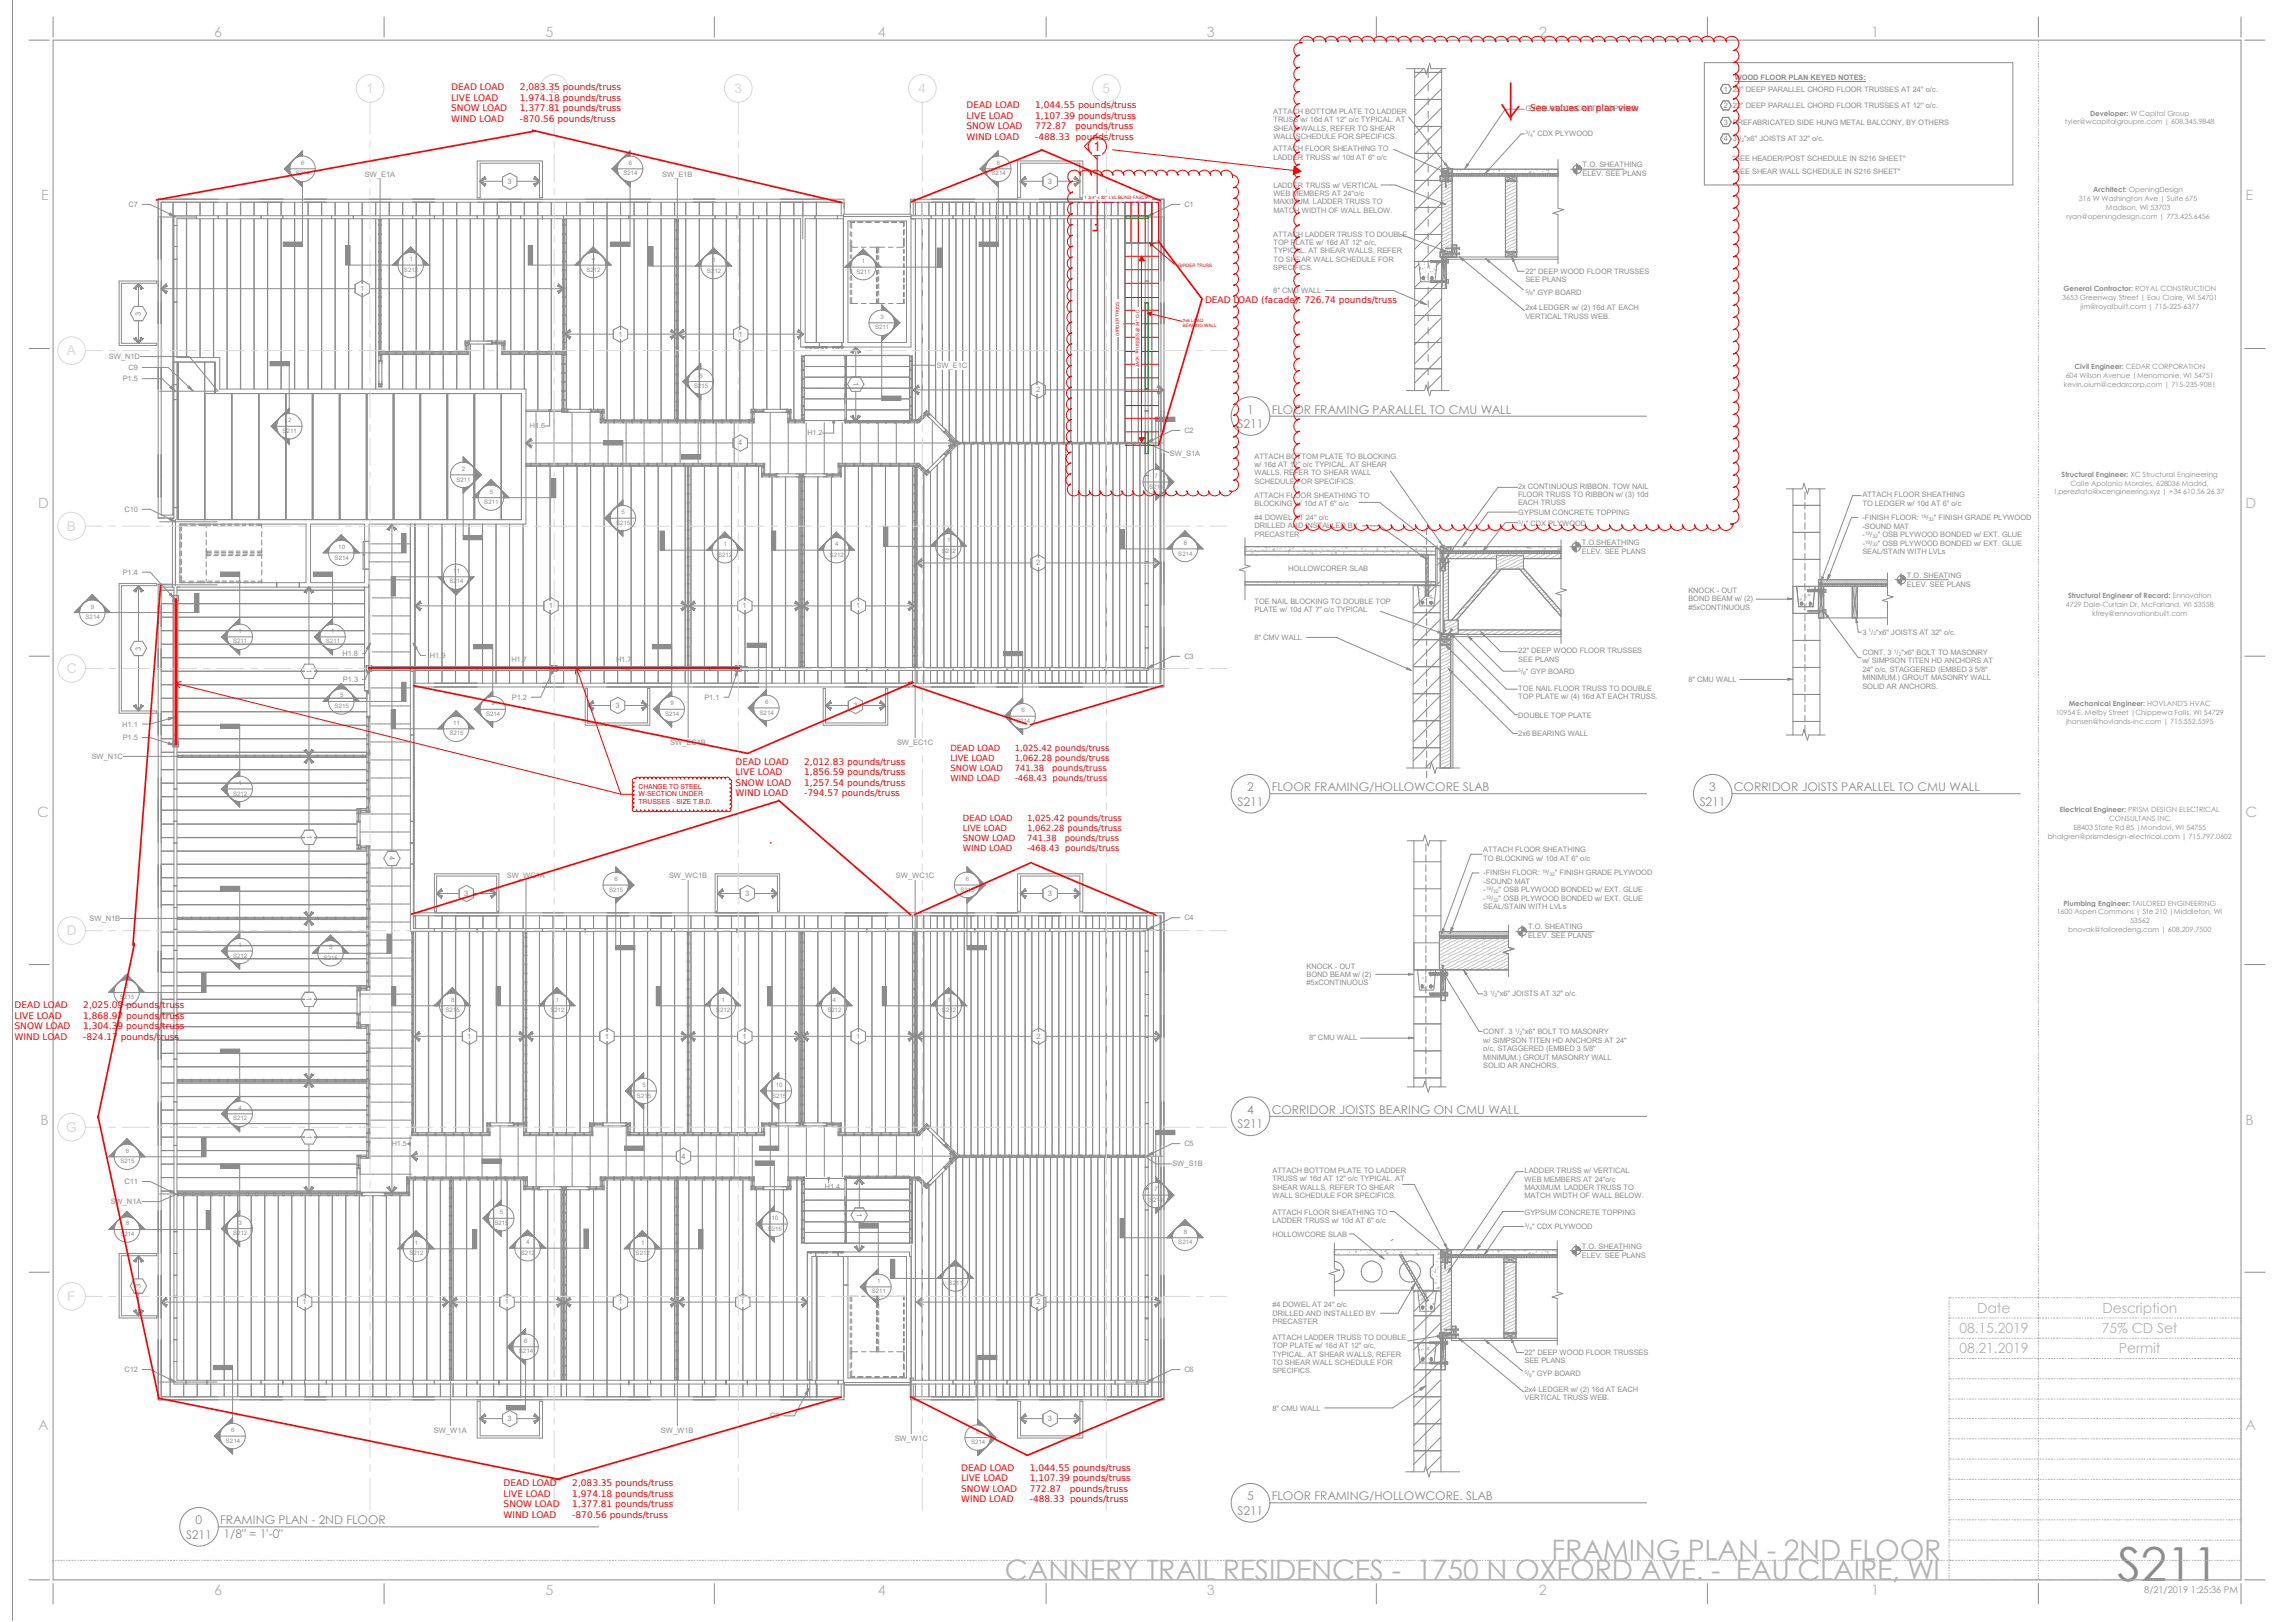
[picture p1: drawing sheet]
<svg xmlns="http://www.w3.org/2000/svg" width="297mm" height="210mm" viewBox="0 0 297 210" stroke-linecap="round" stroke-linejoin="round" font-family="sans-serif">
<defs><g id="words">
<text font-size="6.1" fill="#8c8c8c" x="273.9" y="204.6">S211</text>
<g font-size="3.6" fill="#b3b3b3">
<text x="200.7" y="201.9">FRAMING PLAN - 2ND FLOOR</text>
<text x="130" y="204.5">CANNERY TRAIL RESIDENCES - 1750 N OXFORD AVE. - EAU CLAIRE, WI</text>
</g>
<g font-size="1.8" fill="#b3b3b3">
<text x="27.7" y="4.8">6</text>
<text x="70.6" y="4.8">5</text>
<text x="113.6" y="4.8">4</text>
<text x="156.1" y="4.8">3</text>
<text x="199.1" y="4.8">2</text>
<text x="242.1" y="4.8">1</text>
<text x="5.3" y="25.9">E</text>
<text x="290.5" y="25.9">E</text>
<text x="4.9" y="65.8">D</text>
<text x="290.5" y="65.8">D</text>
<text x="4.8" y="105.7">C</text>
<text x="290.5" y="105.7">C</text>
<text x="5.2" y="145.6">B</text>
<text x="290.5" y="145.6">B</text>
<text x="253.5" y="172.5">08.15.2019</text>
<text x="255.8" y="169.9">Date</text>
<text x="271.9" y="172.5">75% CD Set</text>
<text x="272" y="169.9">Description</text>
<text x="253.5" y="175.1">08.21.2019</text>
<text x="274.1" y="175.1">Permit</text>
<text x="4.9" y="185">A</text>
<text x="290.5" y="185">A</text>
<text x="27.7" y="206.4">6</text>
<text x="70.6" y="206.4">5</text>
<text x="113.6" y="206.4">4</text>
<text x="156.1" y="206.4">3</text>
<text x="199.1" y="206.4">2</text>
<text x="242.1" y="206.4">1</text>
</g>
<text font-size="1.7" fill="#d8d8d8" x="71.2" y="12">2</text>
<text font-size="1.7" fill="#f00" x="141.5" y="19.5">1</text>
<g font-size="1.5" fill="#8c8c8c">
<text x="161.3" y="53.5">1</text>
<text x="164.5" y="53.5">FLOOR FRAMING PARALLEL TO CMU WALL</text>
<text x="160.1" y="55.4">S211</text>
<text x="160.1" y="104.2">S211</text>
<text x="161.3" y="102.4">2</text>
<text x="164.5" y="102.4">FLOOR FRAMING/HOLLOWCORE SLAB</text>
<text x="219.9" y="104.2">S211</text>
<text x="221.1" y="102.4">3</text>
<text x="224.3" y="102.4">CORRIDOR JOISTS PARALLEL TO CMU WALL</text>
<text x="160.1" y="146">S211</text>
<text x="161.3" y="144.1">4</text>
<text x="164.5" y="144.1">CORRIDOR JOISTS BEARING ON CMU WALL</text>
<text x="25.3" y="197.3">0</text>
<text x="28.5" y="197.3">FRAMING PLAN - 2ND FLOOR</text>
<text x="160.1" y="196">S211</text>
<text x="161.3" y="194.2">5</text>
<text x="164.5" y="194.2">FLOOR FRAMING/HOLLOWCORE. SLAB</text>
<text x="24.1" y="199.1">S211</text>
<text x="28.9" y="199.1">1/8&quot; = 1'-0&quot;</text>
</g>
<g font-size="1.2" fill="#f00">
<text x="58.4" y="11.7">DEAD LOAD</text>
<text x="67.3" y="11.7">2,083.35 pounds/truss</text>
<text x="58.4" y="13.1">LIVE LOAD</text>
<text x="58.4" y="14.4">SNOW LOAD</text>
<text x="58.4" y="15.8">WIND LOAD</text>
<text x="67.3" y="15.8">-870.56 pounds/truss</text>
<text x="67.3" y="14.4">1,377.81 pounds/truss</text>
<text x="67.3" y="13.1">1,974.18 pounds/truss</text>
<text x="125" y="14">DEAD LOAD</text>
<text x="125" y="15.4">LIVE LOAD</text>
<text x="125" y="16.7">SNOW LOAD</text>
<text x="133.9" y="16.7">772.87</text>
<text x="133.9" y="15.4">1,107.39 pounds/truss</text>
<text x="133.9" y="14">1,044.55 pounds/truss</text>
<text x="139.1" y="16.7">pounds/truss</text>
<text x="198" y="14.4">See values on plan view</text>
<text x="125" y="18.1">WIND LOAD</text>
<text x="133.9" y="18.1">-488.33 pounds/truss</text>
<text x="155.9" y="39.3">DEAD LOAD (facade): 726.74 pounds/truss</text>
<text x="95.2" y="99">DEAD LOAD</text>
<text x="95.2" y="100.3">LIVE LOAD</text>
<text x="95.2" y="101.7">SNOW LOAD</text>
<text x="104" y="101.7">1,257.54 pounds/truss</text>
<text x="104" y="100.3">1,856.59 pounds/truss</text>
<text x="104" y="99">2,012.83 pounds/truss</text>
<text x="95.2" y="103.1">WIND LOAD</text>
<text x="104" y="103.1">-794.57 pounds/truss</text>
<text x="1.9" y="130.5">DEAD LOAD</text>
<text x="1.9" y="131.9">LIVE LOAD</text>
<text x="10.8" y="131.9">1,868.97 pounds/truss</text>
<text x="10.8" y="130.5">2,025.09 pounds/truss</text>
<text x="1.9" y="133.2">SNOW LOAD</text>
<text x="1.9" y="134.6">WIND LOAD</text>
<text x="10.8" y="134.6">-824.17 pounds/truss</text>
<text x="10.8" y="133.2">1,304.39 pounds/truss</text>
<text x="124.3" y="190.4">DEAD LOAD</text>
<text x="124.3" y="191.7">LIVE LOAD</text>
<text x="133.2" y="191.7">1,107.39 pounds/truss</text>
<text x="133.2" y="190.4">1,044.55 pounds/truss</text>
<text x="65.2" y="192.4">DEAD LOAD</text>
<text x="65.2" y="193.7">LIVE LOAD</text>
<text x="65.2" y="195.1">SNOW LOAD</text>
<text x="65.2" y="196.4">WIND LOAD</text>
<text x="74" y="196.4">-870.56 pounds/truss</text>
<text x="74" y="195.1">1,377.81 pounds/truss</text>
<text x="74" y="193.7">1,974.18 pounds/truss</text>
<text x="74" y="192.4">2,083.35 pounds/truss</text>
<text x="124.3" y="193.1">SNOW LOAD</text>
<text x="124.3" y="194.4">WIND LOAD</text>
<text x="133.2" y="194.4">-488.33 pounds/truss</text>
<text x="133.2" y="193.1">772.87</text>
<text x="138.4" y="193.1">pounds/truss</text>
</g>
<text font-size="1.2" fill="#8c8c8c" x="277.4" y="206.1">8/21/2019 1:25:36 PM</text>
<g font-size="1.1" fill="#f00">
<text x="123" y="97.2">DEAD LOAD</text>
<text x="123" y="98.5">LIVE LOAD</text>
<text x="123" y="99.8">SNOW LOAD</text>
<text x="123" y="101">WIND LOAD</text>
<text x="131.3" y="98.5">1,062.28 pounds/truss</text>
<text x="131.3" y="101">-468.43 pounds/truss</text>
<text x="131.3" y="99.8">741.38</text>
<text x="131.3" y="97.2">1,025.42 pounds/truss</text>
<text x="136.1" y="99.8">pounds/truss</text>
<text x="124.6" y="106.3">DEAD LOAD</text>
<text x="124.6" y="107.6">LIVE LOAD</text>
<text x="132.9" y="107.6">1,062.28 pounds/truss</text>
<text x="132.9" y="106.3">1,025.42 pounds/truss</text>
<text x="124.6" y="108.8">SNOW LOAD</text>
<text x="124.6" y="110.1">WIND LOAD</text>
<text x="132.9" y="110.1">-468.43 pounds/truss</text>
<text x="132.9" y="108.8">741.38</text>
<text x="137.7" y="108.8">pounds/truss</text>
</g>
<g font-size="1" fill="#8c8c8c">
<text x="223" y="11.9">1</text>
<text x="224.2" y="11.9">22'' DEEP PARALLEL CHORD FLOOR TRUSSES AT 24'' o/c.</text>
<text x="224.4" y="10.4">WOOD FLOOR PLAN KEYED NOTES:</text>
<text x="164.7" y="14.8">ATTACH BOTTOM PLATE TO LADDER</text>
<text x="164.7" y="15.8">TRUSS w/ 16d AT 12&quot; o/c TYPICAL. AT</text>
<text x="164.7" y="16.9">SHEAR WALLS, REFER TO SHEAR</text>
<text x="164.7" y="18">WALL SCHEDULE FOR SPECIFICS.</text>
<text x="197.3" y="14.4">GYPSUM CONCRETE TOPPING</text>
<text x="197.7" y="17.6">/ &quot; CDX PLYWOOD</text>
<text x="223" y="14">2</text>
<text x="223" y="16.1">3 PREFABRICATED SIDE HUNG METAL BALCONY, BY OTHERS</text>
<text x="224.2" y="14">22'' DEEP PARALLEL CHORD FLOOR TRUSSES AT 12'' o/c.</text>
<text x="47.2" y="22.9">SW_E1A</text>
<text x="65.7" y="23.8">3</text>
<text x="85.7" y="22.9">SW_E1B</text>
<text x="135.6" y="23.8">3</text>
<text x="164.7" y="19.6">ATTACH FLOOR SHEATHING TO</text>
<text x="164.7" y="20.7">LADDER TRUSS w/ 10d AT 6&quot; o/c</text>
<text x="204.7" y="21.7">T.O. SHEATHING</text>
<text x="204.7" y="22.8">ELEV. SEE PLANS</text>
<text x="223" y="18.3">4</text>
<text x="224.2" y="22.5">&quot;SEE SHEAR WALL SCHEDULE IN S216 SHEET&quot;</text>
<text x="224.2" y="20.9">&quot;SEE HEADER/POST SCHEDULE IN S216 SHEET&quot;</text>
<text x="224.2" y="18.3">3 / &quot;x6&quot; JOISTS AT 32&quot; o/c.</text>
<text x="16.6" y="26.8">C7</text>
<text x="153.2" y="26.8">C1</text>
<text x="164.7" y="24.3">LADDER TRUSS w/ VERTICAL</text>
<text x="164.7" y="25.3">WEB MEMBERS AT 24&quot;o/c</text>
<text x="164.7" y="26.4">MAXIMUM. LADDER TRUSS TO</text>
<text x="164.7" y="27.5">MATCH WIDTH OF WALL BELOW.</text>
<text x="164.7" y="30.6">ATTACH LADDER TRUSS TO DOUBLE</text>
<text x="164.7" y="31.7">TOP PLATE w/ 16d AT 12&quot; o/c,</text>
<text x="164.7" y="32.8">TYPICAL. AT SHEAR WALLS, REFER</text>
<text x="164.7" y="33.9">TO SHEAR WALL SCHEDULE FOR</text>
<text x="197.3" y="35.4">22&quot; DEEP WOOD FLOOR TRUSSES</text>
<text x="18.2" y="40.9" transform="rotate(-90 18.2 40.9)">3</text>
<text x="46.6" y="37.7">1</text>
<text x="164.7" y="37.9">8&quot; CMU WALL</text>
<text x="197.3" y="36.5">SEE PLANS</text>
<text x="197.3" y="40.2">2x4 LEDGER w/ (2) 16d AT EACH</text>
<text x="197.3" y="41.2">VERTICAL TRUSS WEB.</text>
<text x="197.7" y="38.1">/ &quot; GYP BOARD</text>
<text x="14.1" y="46.5">SW_N1D</text>
<text x="16.6" y="47.9">C9</text>
<text x="80" y="43.6">1</text>
<text x="95.6" y="43.6">1</text>
<text x="121.2" y="47.6">SW_E1C</text>
<text x="15.9" y="49.3">P1.5</text>
<text x="110.4" y="49.4" transform="rotate(90 110.4 49.4)">1</text>
<text x="134" y="50.8">2</text>
<text x="95.5" y="57.6">4</text>
<text x="151.3" y="59">SW_S1A</text>
<text x="153.2" y="56">C2</text>
<text x="162.3" y="59.4">ATTACH BOTTOM PLATE TO BLOCKING</text>
<text x="162.3" y="64.5">ATTACH FLOOR SHEATHING TO</text>
<text x="162.3" y="60.4">w/ 16d AT 12&quot; o/c TYPICAL. AT SHEAR</text>
<text x="162.3" y="61.5">WALLS, REFER TO SHEAR WALL</text>
<text x="162.3" y="62.6">SCHEDULE FOR SPECIFICS.</text>
<text x="162.3" y="65.5">BLOCKING w/ 10d AT 6&quot; o/c</text>
<text x="196.4" y="63.2">2x CONTINUOUS RIBBON. TOW NAIL</text>
<text x="196.4" y="64.3">FLOOR TRUSS TO RIBBON w/ (3) 10d</text>
<text x="196.4" y="65.4">EACH TRUSS</text>
<text x="240.9" y="64.4">ATTACH FLOOR SHEATHING</text>
<text x="240.9" y="65.4">TO LEDGER w/ 10d AT 6&quot; o/c</text>
<text x="16.1" y="66.2">C10</text>
<text x="162.3" y="67.3">#4 DOWEL AT 24&quot; o/c</text>
<text x="162.3" y="68.4">DRILLED AND INSTALLED BY</text>
<text x="162.3" y="69.4">PRECASTER</text>
<text x="196.4" y="66.7">GYPSUM CONCRETE TOPPING</text>
<text x="196.8" y="68.1">/ &quot; CDX PLYWOOD</text>
<text x="204.6" y="70.5">T.O.SHEATHING</text>
<text x="204.6" y="71.7">ELEV. SEE PLANS</text>
<text x="240.9" y="70.6">-</text>
<text x="240.9" y="71.7">SEAL/STAIN WITH LVLs</text>
<text x="240.9" y="68.4">-SOUND MAT</text>
<text x="240.9" y="69.5">-</text>
<text x="240.9" y="67.3">-FINISH FLOOR:</text>
<text x="242" y="69.5">/</text>
<text x="242" y="70.6">/</text>
<text x="242.9" y="69.5">&quot; OSB PLYWOOD BONDED w/ EXT. GLUE</text>
<text x="242.9" y="70.6">&quot; OSB PLYWOOD BONDED w/ EXT. GLUE</text>
<text x="249.2" y="67.3">/</text>
<text x="250.2" y="67.3">&quot; FINISH GRADE PLYWOOD</text>
<text x="15.9" y="74.4">P1.4</text>
<text x="134" y="73.2">2</text>
<text x="166.7" y="73.9">HOLLOWCORER SLAB</text>
<text x="218.4" y="76.8">KNOCK - OUT</text>
<text x="218.4" y="77.8">BOND BEAM w/ (2)</text>
<text x="246.7" y="74.8">T.O. SHEATING</text>
<text x="246.7" y="75.9">ELEV. SEE PLANS</text>
<text x="71" y="78.7">1</text>
<text x="96.1" y="78.7">1</text>
<text x="110.8" y="78.7">1</text>
<text x="162.3" y="78.2">TOE NAIL BLOCKING TO DOUBLE TOP</text>
<text x="162.3" y="79.2">PLATE w/ 10d AT 7&quot; o/c TYPICAL</text>
<text x="162.3" y="82.8">8&quot; CMV WALL</text>
<text x="218.4" y="78.9">#5xCONTINUOUS</text>
<text x="240.9" y="82.1">3 / &quot;x6&quot; JOISTS AT 32&quot; o/c.</text>
<text x="18.2" y="84.2" transform="rotate(-90 18.2 84.2)">3</text>
<text x="39.7" y="86.6" transform="rotate(90 39.7 86.6)">1</text>
<text x="44.3" y="84.9">H1.8</text>
<text x="44.4" y="88.3">P1.3</text>
<text x="55.6" y="85.1">H1.9</text>
<text x="66.2" y="85.7">H1.7</text>
<text x="79.7" y="85.7">H1.7</text>
<text x="153.2" y="85.3">C3</text>
<text x="196.4" y="84.6">22&quot; DEEP WOOD FLOOR TRUSSES</text>
<text x="196.4" y="85.7">SEE PLANS</text>
<text x="196.4" y="89.4">TOE NAIL FLOOR TRUSS TO DOUBLE</text>
<text x="196.8" y="87.2">/ &quot; GYP BOARD</text>
<text x="218.4" y="88.2">8&quot; CMU WALL</text>
<text x="240.9" y="85.8">w/ SIMPSON TITEN HD ANCHORS AT</text>
<text x="240.9" y="86.9">24&quot; o/c, STAGGERED (EMBED 3 5/8&quot;</text>
<text x="240.9" y="88">MINIMUM.) GROUT MASONRY WALL</text>
<text x="240.9" y="89.1">SOLID AR ANCHORS.</text>
<text x="240.9" y="84.7">CONT. 3 / &quot;x6&quot; BOLT TO MASONRY</text>
<text x="15.8" y="94">H1.1</text>
<text x="15.9" y="95.8">P1.5</text>
<text x="66.2" y="90.6">P1.2</text>
<text x="79.6" y="91.6">3</text>
<text x="91.1" y="90.6">P1.1</text>
<text x="110.4" y="91.6">3</text>
<text x="196.4" y="90.5">TOP PLATE w/ (4) 16d AT EACH TRUSS.</text>
<text x="196.4" y="92.9">DOUBLE TOP PLATE</text>
<text x="196.4" y="95.2">2x6 BEARING WALL</text>
<text x="11.9" y="98.2">SW_N1C</text>
<text x="86.7" y="96.4">SW_EC1B</text>
<text x="116" y="96.4">SW_EC1C</text>
<text x="39.7" y="108.1" transform="rotate(90 39.7 108.1)">1</text>
<text x="50.4" y="110.8" transform="rotate(90 50.4 110.8)">4</text>
<text x="65.6" y="113.6">SW_WC1A</text>
<text x="86.6" y="113.6">SW_WC1B</text>
<text x="115.9" y="113.6">SW_WC1C</text>
<text x="191.9" y="110.3">ATTACH FLOOR SHEATHING</text>
<text x="191.9" y="113.3">-FINISH FLOOR:</text>
<text x="191.9" y="111.4">TO BLOCKING w/ 10d AT 6&quot; o/c</text>
<text x="200.2" y="113.3">/</text>
<text x="201.1" y="113.3">&quot; FINISH GRADE PLYWOOD</text>
<text x="11.6" y="119.2">SW_N1B</text>
<text x="60.1" y="115.9">3</text>
<text x="96.4" y="115.9">3</text>
<text x="135.6" y="115.9">3</text>
<text x="153.2" y="119.1">C4</text>
<text x="191.9" y="116.6">-</text>
<text x="191.9" y="117.7">SEAL/STAIN WITH LVLs</text>
<text x="191.9" y="114.4">-SOUND MAT</text>
<text x="191.9" y="115.5">-</text>
<text x="192.9" y="115.5">/</text>
<text x="192.9" y="116.6">/</text>
<text x="193.9" y="115.5">&quot; OSB PLYWOOD BONDED w/ EXT. GLUE</text>
<text x="193.9" y="116.6">&quot; OSB PLYWOOD BONDED w/ EXT. GLUE</text>
<text x="169" y="125.3">KNOCK - OUT</text>
<text x="197.7" y="120.3">T.O. SHEATING</text>
<text x="197.7" y="121.4">ELEV. SEE PLANS</text>
<text x="39.7" y="129.1" transform="rotate(90 39.7 129.1)">1</text>
<text x="169" y="126.4">BOND BEAM w/ (2)</text>
<text x="169" y="127.5">#5xCONTINUOUS</text>
<text x="191.9" y="128.9">3 / &quot;x6&quot; JOISTS AT 32&quot; o/c.</text>
<text x="60.5" y="134.4">1</text>
<text x="78.2" y="134.4">1</text>
<text x="96.1" y="134.4">1</text>
<text x="110.8" y="134.4">1</text>
<text x="134.1" y="134.4">2</text>
<text x="169.4" y="134.6">8&quot; CMU WALL</text>
<text x="191.9" y="133.9">CONT. 3 / &quot;x6&quot; BOLT TO MASONRY</text>
<text x="191.9" y="134.9">w/ SIMPSON TITEN HD ANCHORS AT 24&quot;</text>
<text x="191.9" y="136">o/c, STAGGERED (EMBED 3 5/8&quot;</text>
<text x="191.9" y="137.1">MINIMUM.) GROUT MASONRY WALL</text>
<text x="191.9" y="138.2">SOLID AR ANCHORS.</text>
<text x="39.7" y="146.9" transform="rotate(90 39.7 146.9)">1</text>
<text x="88.2" y="149.9">4</text>
<text x="153.2" y="148.3">C5</text>
<text x="14.3" y="155.8">SW_N1A</text>
<text x="16.1" y="153.2">C11</text>
<text x="151.7" y="150.9">SW_S1B</text>
<text x="164.6" y="151.8">ATTACH BOTTOM PLATE TO LADDER</text>
<text x="164.6" y="152.9">TRUSS w/ 16d AT 12&quot; o/c TYPICAL. AT</text>
<text x="164.6" y="154">SHEAR WALLS, REFER TO SHEAR</text>
<text x="164.6" y="155">WALL SCHEDULE FOR SPECIFICS.</text>
<text x="197.2" y="151.8">LADDER TRUSS w/ VERTICAL</text>
<text x="197.2" y="152.9">WEB MEMBERS AT 24&quot;o/c</text>
<text x="197.2" y="154">MAXIMUM. LADDER TRUSS TO</text>
<text x="197.2" y="155.1">MATCH WIDTH OF WALL BELOW.</text>
<text x="110.8" y="157" transform="rotate(90 110.8 157)">1</text>
<text x="164.6" y="157.2">ATTACH FLOOR SHEATHING TO</text>
<text x="164.6" y="160">HOLLOWCORE SLAB</text>
<text x="164.6" y="158.3">LADDER TRUSS w/ 10d AT 6&quot; o/c</text>
<text x="197.2" y="157.2">GYPSUM CONCRETE TOPPING</text>
<text x="197.6" y="159.1">/ &quot; CDX PLYWOOD</text>
<text x="204.6" y="161.6">T.O. SHEATHING</text>
<text x="18.2" y="166.7" transform="rotate(-90 18.2 166.7)">3</text>
<text x="204.6" y="162.7">ELEV. SEE PLANS</text>
<text x="39.1" y="168.8">1</text>
<text x="65.3" y="168.8">1</text>
<text x="80" y="168.8">1</text>
<text x="95.8" y="168.8">1</text>
<text x="134.1" y="168.8">2</text>
<text x="164.6" y="173.4">ATTACH LADDER TRUSS TO DOUBLE</text>
<text x="164.6" y="169.2">#4 DOWEL AT 24&quot; o/c</text>
<text x="164.6" y="170.3">DRILLED AND INSTALLED BY</text>
<text x="164.6" y="171.4">PRECASTER</text>
<text x="16.1" y="177.6">C12</text>
<text x="153.2" y="177.6">C6</text>
<text x="164.6" y="174.5">TOP PLATE w/ 16d AT 12&quot; o/c,</text>
<text x="164.6" y="175.6">TYPICAL. AT SHEAR WALLS, REFER</text>
<text x="164.6" y="176.6">TO SHEAR WALL SCHEDULE FOR</text>
<text x="197.2" y="175.3">22&quot; DEEP WOOD FLOOR TRUSSES</text>
<text x="197.2" y="176.4">SEE PLANS</text>
<text x="197.6" y="178.1">/ &quot; GYP BOARD</text>
<text x="56.1" y="185.4">SW_W1A</text>
<text x="65.7" y="183.9">3</text>
<text x="85.5" y="185.4">SW_W1B</text>
<text x="99.6" y="183.6">C9</text>
<text x="135.6" y="183.9">3</text>
<text x="164.6" y="182.5">8&quot; CMU WALL</text>
<text x="197.2" y="180.1">2x4 LEDGER w/ (2) 16d AT EACH</text>
<text x="197.2" y="181.2">VERTICAL TRUSS WEB.</text>
<text x="115.7" y="186.5">SW_W1C</text>
</g>
<g font-size=".9" fill="#8c8c8c">
<text x="267.1" y="16.1">tyler@wcapitalgroupre.com | 608.345.9848</text>
<text x="270.4" y="15">Developer: W Capital Group</text>
<text x="267.3" y="28.3">ryan@openingdesign.com | 773.425.6456</text>
<text x="269" y="26">316 W Washington Ave | Suite 675</text>
<text x="270.8" y="24.9">Architect: OpeningDesign</text>
<text x="272.4" y="27.2">Madison, WI 53703</text>
<text x="164.7" y="34.9">SPECIFICS.</text>
<text x="266.8" y="38.8">3653 Greenway Street | Eau Claire, WI 54701</text>
<text x="266.9" y="37.7">General Contractor: ROYAL CONSTRUCTION</text>
<text x="269.2" y="39.9">jim@royalbuilt.com | 715-225-6377</text>
<text x="268.4" y="47.8">Civil Engineer: CEDAR CORPORATION</text>
<text x="267" y="50">kevin.oium@cedarcorp.com | 715-235-9081</text>
<text x="267.3" y="48.9">604 Wilson Avenue |Menomonie, WI 54751</text>
<text x="68.6" y="55.4">H1.6</text>
<text x="104.5" y="56.3">H1.2</text>
<text x="265.8" y="64">l.pereztato@xcengineering.xyz | +34 610 56 26 37</text>
<text x="266.7" y="61.7">Structural Engineer: XC Structural Engineering</text>
<text x="267.9" y="62.8">Calle Apolonio Morales, 628036 Madrid,</text>
<text x="267.6" y="77.4">Structural Engineer of Record: Ennovation</text>
<text x="267.3" y="78.5">4729 Dale-Curtain Dr, McFarland, WI 53558</text>
<text x="270.7" y="79.7">kfrey@ennovationbuilt.com</text>
<text x="265.9" y="92.6">10954 E. Melby Street |Chippewa Falls, WI 54729</text>
<text x="267.3" y="93.7">jhansen@hovlands-inc.com | 715.552.5595</text>
<text x="267.6" y="91.4">Mechanical Engineer: HOVLAND'S HVAC</text>
<text x="266.5" y="105.1">Electrical Engineer: PRISM DESIGN ELECTRICAL</text>
<text x="268.2" y="107.4">E8403 State Rd 85 |Mondovi, WI 54755</text>
<text x="272.9" y="106.3">CONSULTANS INC</text>
<text x="264.9" y="108.5">bhalgren@prismdesign-electrical.com | 715.797.0602</text>
<text x="266.1" y="118.3">1600 Aspen Commons | Ste 210 |Middleton, WI</text>
<text x="267" y="117.2">Plumbing Engineer: TAILORED ENGINEERING</text>
<text x="275.6" y="119.5">53562</text>
<text x="267.6" y="120.6">bnovak@tailoredeng.com | 608.209.7500</text>
<text x="50.7" y="148.3">H1.5</text>
<text x="106.7" y="153.9">H1.4</text>
<text x="164.6" y="177.7">SPECIFICS.</text>
</g>
<g font-size=".9" fill="#f00">
<text x="82.6" y="102">CHANGE TO STEEL</text>
<text x="82.6" y="103">W-SECTION UNDER</text>
<text x="82.6" y="104.1">TRUSSES - SIZE T.B.D.</text>
</g>
<g font-size=".8" fill="#8c8c8c">
<text x="38.3" y="22.7">S214</text>
<text x="39" y="21.3">6</text>
<text x="80.6" y="22.7">S214</text>
<text x="81.3" y="21.3">6</text>
<text x="128.3" y="22.7">S214</text>
<text x="129" y="21.3">6</text>
<text x="52.3" y="35.2">S212</text>
<text x="53" y="33.8">1</text>
<text x="75.9" y="35.2">S212</text>
<text x="76.6" y="33.8">4</text>
<text x="91.5" y="35.3">S212</text>
<text x="92.2" y="33.9">1</text>
<text x="110.8" y="35.4">S211</text>
<text x="111.5" y="34.1">1</text>
<text x="113.9" y="41.3">3</text>
<text x="113.2" y="42.6">S211</text>
<text x="89.8" y="50.2">S215</text>
<text x="90.5" y="48.9">5</text>
<text x="36.6" y="56">S211</text>
<text x="37.3" y="54.6">2</text>
<text x="59.1" y="62.3">S211</text>
<text x="59.8" y="60.9">2</text>
<text x="62.7" y="65.3">S211</text>
<text x="63.4" y="63.9">5</text>
<text x="148.7" y="63.2">S214</text>
<text x="149.4" y="61.9">7</text>
<text x="43.8" y="71">10</text>
<text x="79.7" y="67.9">S215</text>
<text x="80.4" y="66.5">5</text>
<text x="93.6" y="70.7">1</text>
<text x="108" y="70.7">4</text>
<text x="121.8" y="71.5">S212</text>
<text x="122.5" y="70.2">1</text>
<text x="152.4" y="71.9">S214</text>
<text x="153.1" y="70.5">8</text>
<text x="43.3" y="72.4">S214</text>
<text x="58.1" y="75.5">S214</text>
<text x="58.6" y="74.1">11</text>
<text x="92.9" y="72.1">S212</text>
<text x="107.3" y="72.1">S212</text>
<text x="11.1" y="80.1">S214</text>
<text x="11.8" y="78.8">9</text>
<text x="30.1" y="83.3">S211</text>
<text x="30.8" y="81.9">1</text>
<text x="42.2" y="83.3">S211</text>
<text x="42.9" y="81.9">1</text>
<text x="43.3" y="91.6">S215</text>
<text x="44" y="90.3">5</text>
<text x="58.1" y="95.2">S215</text>
<text x="58.6" y="93.8">11</text>
<text x="62.9" y="92.6">S214</text>
<text x="63.6" y="91.3">9</text>
<text x="86" y="92.6">S214</text>
<text x="86.7" y="91.3">9</text>
<text x="98.3" y="92.5">S214</text>
<text x="99" y="91.1">6</text>
<text x="131.4" y="93.5">S214</text>
<text x="132.1" y="92.2">6</text>
<text x="30.8" y="101.6">1</text>
<text x="30.1" y="103">S212</text>
<text x="78.8" y="115.4">S215</text>
<text x="79.5" y="114">6</text>
<text x="124.3" y="115.4">S215</text>
<text x="125" y="114">6</text>
<text x="30.1" y="123.9">S212</text>
<text x="30.8" y="122.6">1</text>
<text x="41.9" y="124.2">S215</text>
<text x="42.6" y="122.8">5</text>
<text x="15.5" y="129.3">S215</text>
<text x="16.2" y="127.9">6</text>
<text x="57.6" y="131">S215</text>
<text x="58.3" y="129.6">8</text>
<text x="71.2" y="131">S212</text>
<text x="71.9" y="129.6">1</text>
<text x="92.6" y="131">S212</text>
<text x="93.3" y="129.6">1</text>
<text x="107.1" y="131">S212</text>
<text x="107.8" y="129.6">4</text>
<text x="121.9" y="131">S212</text>
<text x="122.6" y="129.6">1</text>
<text x="30.8" y="143.6">4</text>
<text x="82.4" y="142">S215</text>
<text x="83.1" y="140.7">5</text>
<text x="99.9" y="142">S215</text>
<text x="100.4" y="140.7">10</text>
<text x="16.3" y="149.2">6</text>
<text x="30.1" y="145">S212</text>
<text x="15.6" y="150.6">S215</text>
<text x="148.7" y="155.5">S214</text>
<text x="149.4" y="154.1">7</text>
<text x="15.6" y="160">S214</text>
<text x="16.3" y="158.6">8</text>
<text x="30.1" y="159.8">S212</text>
<text x="30.8" y="158.5">3</text>
<text x="53.7" y="161.1">1</text>
<text x="64" y="158.5">S215</text>
<text x="64.7" y="157.1">5</text>
<text x="68.1" y="161">4</text>
<text x="82.9" y="161.1">1</text>
<text x="99.3" y="159.3">S215</text>
<text x="99.8" y="157.9">10</text>
<text x="152.4" y="161">S214</text>
<text x="153.1" y="159.7">8</text>
<text x="53" y="162.5">S212</text>
<text x="67.4" y="162.4">S212</text>
<text x="82.2" y="162.5">S212</text>
<text x="112.8" y="167.4">S211</text>
<text x="113.5" y="166">1</text>
<text x="122.7" y="166.3">S211</text>
<text x="123.4" y="164.9">1</text>
<text x="67.8" y="173.8">6</text>
<text x="67.1" y="175.1">S214</text>
<text x="29.9" y="185.3">6</text>
<text x="126.3" y="185.5">6</text>
<text x="29.2" y="186.7">S214</text>
<text x="125.6" y="186.9">S214</text>
</g>
<g font-size=".6" fill="#8c8c8c">
<text x="197.3" y="17.4">3</text>
<text x="198" y="17.7">4</text>
<text x="224.7" y="18">1</text>
<text x="225.3" y="18.4">2</text>
<text x="197.3" y="37.9">5</text>
<text x="198" y="38.2">8</text>
<text x="196.4" y="67.9">3</text>
<text x="197" y="68.2">4</text>
<text x="241.3" y="69.2">19</text>
<text x="241.3" y="70.3">19</text>
<text x="242.2" y="69.6">32</text>
<text x="242.2" y="70.7">32</text>
<text x="248.5" y="67">19</text>
<text x="249.5" y="67.4">32</text>
<text x="241.7" y="81.8">1</text>
<text x="242.4" y="82.2">2</text>
<text x="196.4" y="87">5</text>
<text x="197" y="87.3">8</text>
<text x="245" y="84.5">1</text>
<text x="245.6" y="84.8">2</text>
<text x="199.5" y="113">19</text>
<text x="200.4" y="113.4">32</text>
<text x="192.2" y="115.2">19</text>
<text x="192.2" y="116.3">19</text>
<text x="193.2" y="115.6">32</text>
<text x="193.2" y="116.7">32</text>
<text x="192.7" y="128.7">1</text>
<text x="193.4" y="129">2</text>
<text x="196" y="133.6">1</text>
<text x="196.6" y="133.9">2</text>
<text x="197.2" y="158.8">3</text>
<text x="197.9" y="159.2">4</text>
<text x="197.2" y="177.8">5</text>
<text x="197.9" y="178.2">8</text>
</g>
<g font-size=".6" fill="#f00">
<text x="140.3" y="25.7">1 3/4&quot; x 22&quot; LVL BLIND FASCIA</text>
<text x="152.4" y="34.6">GIRDER TRUSS</text>
<text x="153" y="41.7">2x6 LOAD</text>
<text x="144.8" y="43.4" transform="rotate(-90 144.8 43.4)">GIRDER TRUSS</text>
<text x="147.4" y="47.5" transform="rotate(-90 147.4 47.5)">JACK TRUSSES @ 24&quot; O.C.</text>
<text x="153" y="42.4">BEARING WALL</text>
</g>
</g></defs>
<g fill="#c5c5c5">
<path d="M118.6 133.5h.8v1.2h-.8z"/>
<path d="M149.4 133.5h.8v1.2h-.8z"/>
<path d="M103.8 133.5h.8v1.2h-.8z"/>
<path d="M117.5 133.5h.8v1.2h-.8z"/>
<path d="M89.2 133.5h.7v1.2h-.7z"/>
<path d="M102.8 133.5h.8v1.2h-.8z"/>
<path d="M68.2 133.5h.8v1.2h-.8z"/>
<path d="M88.1 133.5h.8v1.2h-.8z"/>
<path d="M53.6 133.5h.7v1.2h-.7z"/>
<path d="M67.2 133.5h.7v1.2h-.7z"/>
<path d="M87.8 167.9h.7v1.2h-.7z"/>
<path d="M103.7 167.9h.7v1.2h-.7z"/>
<path d="M73.1 167.9h.7v1.2h-.7z"/>
<path d="M86.7 167.9h.8v1.2h-.8z"/>
<path d="M58.4 167.9h.7v1.2h-.7z"/>
<path d="M72.1 167.9h.7v1.2h-.7z"/>
<path d="M20.9 167.9h.7v1.2h-.7z"/>
<path d="M57.3 167.9h.7v1.2h-.7z"/>
<path d="M53.3 149h.7v1.2h-.7z"/>
<path d="M122.9 149h.7v1.2h-.7z"/>
<path d="M50.1 67.9h1.2v.7h-1.2z"/>
<path d="M50.1 153.6h1.2v.7h-1.2z"/>
<path d="M39.4 140h1.2v.7h-1.2z"/>
<path d="M39.4 153.6h1.2v.7h-1.2z"/>
<path d="M39.4 119h1.2v.7h-1.2z"/>
<path d="M39.4 139h1.2v.7h-1.2z"/>
<path d="M39.4 98h1.2v.8h-1.2z"/>
<path d="M39.4 118h1.2v.7h-1.2z"/>
<path d="M103.8 77.8h.8v1.2h-.8z"/>
<path d="M117.5 77.8h.8v1.2h-.8z"/>
<path d="M89.2 77.8h.7v1.2h-.7z"/>
<path d="M102.8 77.8h.8v1.2h-.8z"/>
<path d="M118.2 49.8h.7v1.2h-.7z"/>
<path d="M149.7 49.8h.8v1.2h-.8z"/>
<path d="M110.5 152.5h1.3v.8h-1.3z"/>
<path d="M110.6 161.2h1.2v.8h-1.2z"/>
<path d="M73.1 42.6h.7v1.2h-.7z"/>
<path d="M86.7 42.6h.8v1.2h-.8z"/>
<path d="M87.8 42.6h.7v1.2h-.7z"/>
<path d="M103.2 42.6h.7v1.2h-.7z"/>
<path d="M68.1 56.7h.7v1.2h-.7z"/>
<path d="M122.7 56.7h.8v1.2h-.8z"/>
<path d="M110.1 45h1.2v.7h-1.2z"/>
<path d="M110.1 53.8h1.2v.7h-1.2z"/>
<path d="M39.4 97h1.2v.7h-1.2z"/>
<path d="M39.4 76h1.2v.7h-1.2z"/>
<path d="M20.9 36.8h.7v1.2h-.7z"/>
<path d="M72.1 36.8h.8v1.2h-.8z"/>
<path d="M53.7 77.8h.8v1.2h-.8z"/>
<path d="M88.1 77.8h.8v1.2h-.8z"/>
<path d="M118.7 72.3h.7v1.2h-.7z"/>
<path d="M149.3 72.3h.7v1.2h-.7z"/>
<path d="M118.6 167.9h.8v1.2h-.8z"/>
<path d="M149.4 167.9h.8v1.2h-.8z"/>
<path d="M62.1 22.9h.7v1.2h-.7z"/>
<path d="M69.1 22.9h.7v1.2h-.7z"/>
<path d="M132 22.9h.7v1.2h-.7z"/>
<path d="M139 22.9h.7v1.2h-.7z"/>
<path d="M76.1 90.7h.7v1.2h-.7z"/>
<path d="M83 90.7h.8v1.2h-.8z"/>
<path d="M106.8 90.7h.8v1.2h-.8z"/>
<path d="M113.8 90.7h.7v1.2h-.7z"/>
<path d="M92.8 115h.8v1.2h-.8z"/>
<path d="M99.8 115h.8v1.2h-.8z"/>
<path d="M132 115h.8v1.2h-.8z"/>
<path d="M139 115h.7v1.2h-.7z"/>
<path d="M56.5 115h.7v1.2h-.7z"/>
<path d="M63.5 115h.7v1.2h-.7z"/>
<path d="M62.1 183h.7v1.2h-.7z"/>
<path d="M69.1 183h.7v1.2h-.7z"/>
<path d="M132 183h.8v1.2h-.8z"/>
<path d="M139 183h.7v1.2h-.7z"/>
<path d="M17.3 169.5h1.2v.8h-1.2z"/>
<path d="M17.3 162.6h1.2v.7h-1.2z"/>
<path d="M17.3 91.2h1.2v.8h-1.2z"/>
<path d="M17.3 75.8h1.2v.8h-1.2z"/>
<path d="M17.3 43.7h1.2v.7h-1.2z"/>
<path d="M17.3 36.7h1.2v.7h-1.2z"/>
</g>
<g fill="none" stroke="#8c8c8c" stroke-width=".13">
<path d="M15.4 36.4h4.9v.3h-4.6v7.7h4.6v.3h-4.9zM22.4 26.2v40.4M22.4 26.2v40.5M22.5 39.1h.4M22.5 29.2h.4M22.5 31.9h.4M22.5 33.5h.4M24.1 26.2v1.7M24.1 28.3v18M24.2 26.2v1.7M24.2 28.3v18M25.4 27.9v.4"/>
<path d="M25.9 26.2v1.7M25.9 28.3v18M27.6 26.2v1.7M27.6 28.3v18M28.2 27.9v.4M29.4 26.2v1.7M29.4 28.3v22M31.1 26.2v1.7M31.1 28.3v22M32.9 26.2v1.7M32.9 28.3v22M33.8 27.9v.4"/>
<path d="M34.6 26.2v1.7M34.6 28.3v22M36.3 26.2v1.7M36.3 28.3v22M36.4 26.2v1.7M36.4 28.3v22M36.6 27.9v.4M38.1 26.2v1.7M38.1 28.3v22M39.8 26.2v1.7M39.8 28.3v22M39.9 26.2v1.7"/>
<path d="M39.9 28.3v22M41.6 26.2v1.7M41.6 28.3v22M42.9 27.9v.4M43.3 26.2v1.7M43.3 28.3v22M43.4 26.2v1.7M43.4 28.3v22M45.1 26.2v1.7M45.1 28.3v22M45.7 27.9v.4M46.8 26.2v1.7"/>
<path d="M46.8 28.3v22M46.9 26.2v1.7M46.9 28.3v22M48.6 26.2v1.7M48.6 28.3v22M49 28.5h.3M49 39.7h.3M49 39.6h.3M49 38.5h.3M49 38.4h.3M49 37.3h.3M49 37.2h.3"/>
<path d="M49 36.2h.3M49 36.1h.3M49 35h.3M49 34.9h.3M49 33.8h.3M49 33.7h.3M49 32.7h.3M49 32.6h.3M49 31.5h.3M49 31.4h.3M49 30.3h.3M49 30.2h.3"/>
<path d="M49 29.2h.3M49 29.1h.3M49.1 28.5v.6M49.1 29.2v1M49.1 30.3v1.1M49.1 31.5v1.1M49.1 32.7v1M49.1 33.8v1.1M49.1 35v1.1M49.1 36.2v1M49.1 37.3v1.1M49.1 38.5v1.1"/>
<path d="M49.1 39.7v1M49.2 28.5v.6M49.2 29.2v1M49.2 30.3v1.1M49.2 31.5v1.1M49.2 32.7v1M49.2 33.8v1.1M49.2 35v1.1M49.2 36.2v1M49.2 37.3v1.1M49.2 38.5v1.1M49.2 39.7v1"/>
<path d="M50.3 26.2v1.7M50.3 28.3v17.2M50.4 26.2v1.7M50.4 28.3v17.2M52.1 26.2v1.7M52.1 28.3v17.2M53.4 27.9v.4M53.8 26.2v1.7M53.8 28.3v17.2M53.9 26.2v1.7M53.9 28.3v17.2M55.6 26.2v1.7"/>
<path d="M55.6 28.3v17.2M56.2 27.9v.4M57.3 26.2v1.7M57.3 28.3v17.2M57.4 26.2v1.7M57.4 28.3v17.2M59.1 26.2v1.7M59.1 28.3v17.2M60.8 26.2v1.7M60.8 28.3v15.9M60.9 26.2v1.7M60.9 28.3v15.8"/>
<path d="M61.7 20.8h8.5v4.8h-.4v-4.5h-7.7v4.5h-.4zM61.7 27.9v.4M62.6 26.2v1.7M62.6 28.3v15.9M62.6 28.3v15.8M64.3 26.2v1.7M64.3 28.3v15.9M64.4 26.2v1.7M64.4 28.3v15.8M64.5 27.9v.4M66.1 26.2v1.7M66.1 28.3v17.2"/>
<path d="M66.1 28.3v22M67.4 27.9v.4M67.8 26.2v1.7M67.8 28.3v17.2M69.6 26.2v1.7M69.6 28.3v17.2M69.6 28.3v24.8M70.2 27.9h.1M70.2 28.3h.1M70.2 27.9v.4M71.3 26.2v1.7M71.3 28.3v17.2"/>
<path d="M72.8 37.3h.1M72.8 28.5h.3M72.8 39.7h.3M72.8 39.6h.3M72.8 38.5h.3M72.8 38.4h.3M72.8 37.3h.3M72.8 37.2h.3M72.8 36.2h.3M72.8 36.1h.3M72.8 35h.3M72.8 34.9h.3"/>
<path d="M72.8 33.8h.3M72.8 33.7h.3M72.8 32.7h.3M72.8 32.6h.3M72.8 31.5h.3M72.8 31.4h.3M72.8 30.3h.3M72.8 30.2h.3M72.8 29.2h.3M72.8 29.1h.3M72.9 27.9v.4M72.9 28.5v.6"/>
<path d="M72.9 29.2v1M72.9 30.3v1.1M72.9 31.5v1.1M72.9 32.7v1M72.9 33.8v1.1M72.9 35v1.1M72.9 36.2v1M72.9 37.3v1.1M72.9 38.5v1.1M72.9 39.7v1M73 28.5v.6M73 29.2v1"/>
<path d="M73 30.3v1.1M73 31.5v1.1M73 32.7v1M73 33.8v1.1M73 35v1.1M73 36.2v1M73 37.3v1.1M73 38.5v1.1M73 39.7v1M73.3 26.2v1.7M73.3 28.3v14.8M75 26.2v1.7"/>
<path d="M75 28.3v24.7M76.8 26.2v1.7M76.8 28.3v24.7M78.5 26.2v28.1M80.3 26.2v1.7M80.3 28.3v26M81.3 27.9v.4M82 26.2v1.7M82 28.3v26M83.8 26.2v1.7M83.8 28.3v26M85.5 26.2v1.7"/>
<path d="M85.5 28.3v26M87.3 26.2v1.7M87.3 28.3v14.8M87.3 28.3v14.7M87.5 39.2h.3M87.5 39.1h.3M87.5 38h.3M87.5 37.9h.3M87.5 36.9h.3M87.5 36.8h.3M87.5 35.7h.3M87.5 35.6h.3"/>
<path d="M87.5 34.5h.3M87.5 34.4h.3M87.5 33.4h.3M87.5 33.3h.3M87.5 32.2h.3M87.5 32.1h.3M87.5 31h.3M87.5 30.9h.3M87.5 29.9h.3M87.5 29.8h.3M87.5 28.7h.3M87.5 28.6h.3"/>
<path d="M87.5 28.5h.3M87.6 28.5v.1M87.6 28.7v1.1M87.6 29.9v1M87.6 31v1.1M87.6 32.2v1.1M87.6 33.4v1M87.6 34.5v1.1M87.6 35.7v1.1M87.6 36.9v1M87.6 38v1.1M87.6 39.2v1"/>
<path d="M87.7 28.5v.1M87.7 28.7v1.1M87.7 29.9v1M87.7 31v1.1M87.7 32.2v1.1M87.7 33.4v1M87.7 34.5v1.1M87.7 35.7v1.1M87.7 36.9v1M87.7 38v1.1M87.7 39.2v1M88.7 28.3v26.4"/>
<path d="M88.7 26.2v1.7M90.5 28.3v26M90.5 26.2v1.7M92.2 28.3v26.4M92.2 26.2v1.7M92.5 27.9v.4M94 28.3v26M94 26.2v1.7M95.3 27.9v.4M95.7 28.3v26.4M95.7 26.2v1.7M97.5 28.3v24.7"/>
<path d="M97.5 26.2v1.7M98.1 27.9v.4M99.2 26.2v1.7M99.2 28.3v24.7M100.9 27.9v.4M100.9 26.2v1.7M100.9 28.3v24.7M101 26.2v1.7M101 28.3v24.7M102.7 26.2v1.7M102.7 28.3v26M103.9 26.2v1.7"/>
<path d="M105.4 27.9v.4M105.6 26.2h.1M105.6 26.2v1.7M105.6 28.3v16M108.3 27.9v.4M108.8 27.9v-1.7h-87.9v40.5h1.6M109.1 28.3h-4.9v16h4.9v-16.3h8.8v16.9h-14.3v-1.3M109.2 25.8h-88.7v41.3h2v-39.2h86.6v-.2h8.8v.2h30.6v58.9h-95v33.4h95v58.9h-30.6v-.5h30.3v-58h-95.1v-34.2h95.1v-58.1h-30.3M109.2 26.2v1.5M109.7 28.6h7.6v15.7h-7.6zM110 30v.5M110 31v1.6"/>
<path d="M110 33v.5M110 33.8v.6M110 34.8v.6M110 35.7v.6M110 36.7v.5M110 37.5v.6M110 38.5v.8h1M110.2 30.1v.5M110.2 31.1v1.5M110.2 33v.5M110.2 33.8v.6M110.2 34.8v.6"/>
<path d="M110.2 35.7v.6M110.2 36.7v.5M110.2 37.5v.6M110.2 38.5v.8M110.2 32h.8M110.6 28.7h-.6v.8M110.6 28.8h-.4v.8M111 28.7h.6M111 28.8h.6M111.4 39.3h.6M111.4 32h.6M112 28.7h.7"/>
<path d="M112 28.8h.7M112.5 39.3h2M112.5 32h2M113.2 28.7h.6M113.2 28.8h.6M113.4 32v.8M113.4 33.1v.5M113.4 34v.6M113.4 35v.5M113.4 35.9v.6M113.4 36.9v.4M113.4 37.7v.6"/>
<path d="M113.4 38.7v.6M113.5 32.2v.6M113.5 33.1v.5M113.5 34v.6M113.5 35v.5M113.5 35.9v.6M113.5 36.9v.4M113.5 37.7v.6M113.5 38.7v.6M113.7 32v.7M113.7 33.1v.4M113.7 33.9v.6"/>
<path d="M113.7 34.9v.5M113.7 35.8v.6M113.7 36.8v.5M113.7 37.6v.6M113.7 38.6v.7M114.3 28.7h.6M114.3 28.8h.6M114.9 39.3h.6M114.9 32h.6M115.3 28.7h.7M115.3 28.8h.7M116 32h.9"/>
<path d="M116.4 28.7h.6v.6M116.4 28.8h.5v.6M116.9 29.8v.6M116.9 30.8v1.1M116.9 32.3v.5M116.9 33.2v.5M116.9 34.1v.5M116.9 35v.6M116.9 36v.6M116.9 36.9v.5M116.9 37.8v.6M116.9 38.7v.6"/>
<path d="M117 29.7v.6M117 30.8v1.1M117 32.3v.5M117 33.2v.5M117 34.1v.5M117 35v.6M117 36v.6M117 36.9v.5M117 37.8v.6M117 38.7v.6h-1M117.8 27.7v-1.5h32.4v24M117.8 25.8h32.8v63.1h-97.1"/>
<path d="M118.1 28.3h.1M118.1 26.2v1.7M118.3 25.8v.4M118.4 26.2v1.7M118.4 28.3v21.9M119.3 26.2v1.7M119.3 28.3v25.4M120.2 26.2v1.7M120.2 28.3v25.1M120.2 28.3v25.2M120.5 27.9v.4M121 26.2v1.7"/>
<path d="M121 28.3v26M121.1 26.2v1.7M121.1 28.3v26M121.9 26.2v1.7M121.9 28.3v26.9M122.8 26.2v1.7M122.8 28.3v27.7M122.8 28.3v27.8M123.3 27.9v.4M123.7 26.2v1.7M123.7 28.3v28.6M123.7 28.3v28.7"/>
<path d="M124.5 26.2v1.7M124.5 28.3v28.9M124.6 26.2v1.7M124.6 28.3v28.9M125.4 26.2v1.7M125.4 28.3v28.9M126.1 27.9v.4M126.3 26.2v1.7M126.3 28.3v28.9M127.2 26.2v1.7M127.2 28.3v28.9M127.2 28.3v29.1"/>
<path d="M128 26.2v1.7M128 28.3v28.9M128.1 26.2v1.7M128.1 28.3v28.9M128.8 27.9v.4M128.9 26.2v1.7M128.9 28.3v28.9M129.8 28.3v28.9M129.8 26.2v1.7M130.3 27.9v.4M130.7 28.3v28.9M130.7 26.2v1.7"/>
<path d="M131.5 28.3v28.9M131.5 26.2v1.7M131.6 20.8h8.5v4.8h-.4v-4.5h-7.7v4.5h-.4zM132.4 28.3v28.9M132.4 26.2v1.7M133.1 27.9h.1M133.1 28.3h.1M133.1 27.9v.4M133.3 28.3v28.9M133.3 26.2v1.7M134.1 28.3l.1 29.1M134.2 26.2v1.7"/>
<path d="M135 28.3v28.9M135 26.2v1.7M135.8 27.9v.4M135.9 28.3v28.9M135.9 26.2v1.7M136.8 28.3v28.9M136.8 26.2v1.7M137.6 28.3l.1 29.1M137.7 26.2v1.7M138.5 28.3v28.9M138.5 26.2v1.7M139.4 28.3v28.9"/>
<path d="M139.4 26.2v1.7M140.3 26.2v1.7M140.3 28.3v28.9M141.1 26.2v1.7M141.1 28.3v28.9M141.2 26.2v1.7M141.2 28.3v29.1M142 26.2v1.7M142 28.3v28.9M142.9 26.2v1.7M142.9 28.3v28.9M142.9 26.2v31"/>
<path d="M143.8 26.2v1.7M143.8 28.3v28.9M144.6 26.2v1.7M144.6 28.3v28.9M144.7 26.2v1.7M144.7 28.3v28.9M145.5 26.2v1.7M145.5 28.3v28.9M145.6 27.9v.4M146.4 26.2v1.7M146.4 28.3v28.9M147.3 26.2v1.7"/>
<path d="M147.3 28.3v28.9M148.1 26.2v1.7M148.2 39.2h.1M148.2 39.2h.3M148.2 36.4h.3M148.2 26.2v1.7M148.5 39.2h.1M149 26.2v31M149.9 26.2v23.7M22.5 46.9h5.3v4M22.5 51.7h.4M22.5 49.8h.4"/>
<path d="M22.9 46.9v20.3h44.6v-16.3h-41M23 46.9v20.3M23.1 46.9v20.3M26.5 46.9v20.3M27.7 46.9v4M30 50.9v16.3M33.5 50.9v16.3M37 50.9v16.3M40.4 50.9v16.3M40.5 50.9v16.3M43.9 50.9v16.3M44 50.9v16.3"/>
<path d="M47.4 50.9v16.3M47.5 50.9v16.3M49 44.3h.3M49 46h.4M49 45.5h11.6M49 46.7h.4M49 46.8h.4M49 49.7h.4M49 44.2h.3M49 43.2h.3M49 43.1h.3M49 42h.3"/>
<path d="M49 41.9h.3M49 40.8h.3M49 40.7h.3M49 49.8h.4M49 45.4h.3M49 50h.4M49.1 45.7h.1M49.1 45.7h.9M49.1 40.8v1.1M49.1 42v1.1M49.1 43.2v1M49.1 44.3v1.1"/>
<path d="M49.1 45.5v.4M49.2 40.8v1.1M49.2 42v1.1M49.2 43.2v1M49.2 44.3v1.1M49.2 46v.7M49.2 49.8v.2M49.3 45.5v-17.1h-.3v21.7h.4v-4.2M49.3 46v.7M49.3 49.8v.2M50 45.7h.1M50 45.5v.4"/>
<path d="M50.2 45.7h.1M50.2 45.7h.9M50.2 45.5v.4M50.3 45.9v4.4M50.4 45.9v4.4M50.9 50.9v16.3M51 50.9v16.3M51.1 45.7h.1M51.1 45.5v.4M51.3 45.7h.1M51.3 45.7h1M51.3 45.5v.4"/>
<path d="M52.1 45.9v4.4M52.3 45.7h.1M52.3 45.5v.4M52.5 45.7h.1M52.5 45.7h1M52.5 45.5v.4M53.5 45.7h.1M53.5 45.5v.4M53.7 45.7h.1M53.7 45.5v.4M53.7 45.7h.9M53.8 45.9v4.4"/>
<path d="M53.9 45.9v4.4M54.4 50.9v16.3M54.6 45.7h.1M54.6 45.5v.4M54.8 45.7h.1M54.8 45.5v.4M54.8 45.7h1M55.6 45.9v4.4M55.8 45.7h.1M55.8 45.5v.4M56 45.7h.1M56 45.5v.4"/>
<path d="M56 45.7h1M57 45.7h.1M57 45.5v.4M57.2 45.7h.1M57.2 45.5v.4M57.2 45.7h.9M57.3 45.9v4.4M57.4 45.9v4.4M57.8 50.9v16.3M57.9 50.9v16.3M58.1 45.7h.1M58.1 45.5v.4"/>
<path d="M58.3 45.7h.1M58.3 45.5v.4M58.3 45.7h1M59.1 45.9v4.4M59.3 45.7h.1M59.3 45.5v.4M59.5 45.7h.1M59.5 45.5v.4M59.5 45.7h1M60.2 45.5v-1.4h5.1v1.4M60.2 44.7h.4M60.2 45.4h.4"/>
<path d="M60.2 44.5h5.1M60.3 44.3h.3M60.3 44.4h.3M60.3 44.1v.4M60.4 45.4h.1M60.4 44.7h.1M60.4 44.7v.7M60.5 45.7h.1M60.5 45.5v.4M60.6 44.1v1.8h-11.6M60.7 44.5h.1M60.7 44.1v.4"/>
<path d="M60.8 44.6v5.7M60.9 44.5v5.8M61.3 50.9v16.3M61.4 50.9v16.3M62.6 44.6v5.7M62.6 44.5v5.8M63.6 44.1v.4M63.7 44.3h.5M63.7 44.4h.5M63.7 44.1v.4M64.2 44.1v.4M64.3 44.3h.9"/>
<path d="M64.3 44.1v.4M64.3 44.4h.9M64.3 44.6v5.7M64.4 44.5v5.8M64.8 50.9v16.3M64.9 44.5v1.4h8.2M64.9 45.5h8.2M64.9 44.7h.4M64.9 45.4h.4M65 45.7h.1M65 45.7h1M65 45.5v.4"/>
<path d="M65.1 44.7v.7M65.2 44.1v.4M65.2 44.7v.7M66 45.7h.1M66 45.5v.4M66.1 45.9v4.4M66.1 45.7h.1M66.1 45.7h1.1M67.2 45.7h.1M67.2 45.5v.4M67.3 45.7h.1M67.3 45.7h1"/>
<path d="M67.3 45.5v.4M67.8 45.9v4.4M68 53.1h4.7M68 60h30.9v1.3M68 53.3h4.7M68.1 60v.4M68.3 45.7h.1M68.3 45.5v.4M68.4 45.7h.1M68.4 45.7h1.1M68.4 45.5v.4M68.6 60v.4"/>
<path d="M68.7 60v.4M69.3 53.4v6.6M69.5 45.7h.1M69.5 45.5v.4M69.6 45.9v7.1M69.6 45.7h.1M69.6 45.7h1.1M69.8 60v.4M69.9 60v.4M70.7 45.7h.1M70.7 45.5v.4M70.8 45.7h.1"/>
<path d="M70.8 45.7h1M70.8 45.5v.4M71 60v.4M71.1 60v.4M71.3 45.9v7.1M71.3 45.9v7.2M71.7 53.4v6.6M71.8 45.7h.1M71.8 45.5v.4M71.9 45.7h.1M71.9 45.7h1.1M71.9 45.5v.4"/>
<path d="M72.1 60v.4M72.2 60v.4M72.7 46h.4M72.7 45.5v7.9h5.4M72.7 53h5.4v1.3M72.7 52.9h.4M72.7 51.8h.4M72.7 51.7h.4M72.7 50.6h.4M72.7 50.5h.4M72.7 49.5h.4M72.7 49.4h.4"/>
<path d="M72.7 48.3h.4M72.7 48.2h.4M72.7 47.1h.4M72.7 47h.4M72.8 44.3h.3M72.8 45.5v-17.1h.3v24.6M72.8 46v1M72.8 47.1v1.1M72.8 48.3v1.1M72.8 49.5v1M72.8 50.6v1.1M72.8 51.8v1.1"/>
<path d="M72.8 53v.4M72.8 53.2h.6M72.8 53.3h.6M72.8 44.2h.3M72.8 43.2h.3M72.8 43.1h.3M72.8 42h.3M72.8 41.9h.3M72.8 40.8h.3M72.8 40.7h.3M72.8 45.4h.3M72.9 40.8v1.1"/>
<path d="M72.9 42v1.1M72.9 43.2v1M72.9 44.3v1.1M72.9 46v1M72.9 47.1v1.1M72.9 48.3v1.1M72.9 49.5v1M72.9 50.6v1.1M72.9 51.8v1.1M73 45.7h.1M73 40.8v1.1M73 42v1.1"/>
<path d="M73 43.2v1M73 44.3v1.1M73 45.5v.4M73.3 43.5v9.5M73.3 60v.4M73.3 43.1v.3M73.4 53v.4M73.4 60v.4M73.5 53v.4M74 53.4v6.6M74.5 60v.4M75.6 60v.4"/>
<path d="M75.7 60v.4M76.3 53.4v6.6M76.4 53v.4M76.5 53.2h.8M76.5 53.3h.8M76.5 53v.4M76.8 60v.4M76.9 60v.4M77.3 53v.4M77.4 53.2h.5M77.4 53.3h.5M77.4 53v.4"/>
<path d="M77.7 53.4v1.3h19.9v-1.3M77.7 54.1h.4M77.7 54.3h19.9M77.7 53.5h.4M77.9 54.5h.3M77.9 54.4h.3M77.9 53.5v.6M77.9 54.3v.4M77.9 53v.4M77.9 60v.4M78 60v.4M78.2 54.3v.4"/>
<path d="M78.3 54.5h1.1M78.3 54.4h1.1M78.3 54.3v.4M78.7 54.7v5.3M79.1 60v.4M79.2 60v.4M79.4 54.3v.4M79.5 54.5h1.1M79.5 54.4h1.1M79.5 54.3v.4M80.3 60v.4M80.4 60v.4"/>
<path d="M80.6 54.3v.4M80.7 54.5h1M80.7 54.4h1M80.7 54.3v.4M81 54.7v5.3M81.4 60v.4M81.5 60v.4M81.7 54.3v.4M81.8 54.5h1.1M81.8 54.4h1.1M81.8 54.3v.4M82.6 60v.4"/>
<path d="M82.7 60v.4M82.9 54.3v.4M83 54.5h1.1M83 54.4h1.1M83 54.3v.4M83.3 54.7v5.3M83.8 60v.4M83.9 60v.4M84.1 54.3v.4M84.2 54.5h1M84.2 54.4h1M84.2 54.3v.4"/>
<path d="M84.9 60v.4M85 60v.4M85.2 54.3v.4M85.3 54.5h1.1M85.3 54.4h1.1M85.3 54.3v.4M85.7 54.7v5.3M86.1 60v.4M86.2 60v.4M86.4 54.3v.4M86.5 54.5h1.1M86.5 54.4h1.1"/>
<path d="M86.5 54.3v.4M87.3 43.2v.2M87.3 43.5v10.8M87.3 60v.4M87.3 43.1v.3M87.4 60v.4M87.5 44.9h.3M87.5 53.1h.3M87.5 54.3v-25.9h.3v25.9M87.5 46.2h.3M87.5 54.1h.3M87.5 46.1h.3"/>
<path d="M87.5 53.2h.3M87.5 52h.3M87.5 51.9h.3M87.5 50.8h.3M87.5 50.7h.3M87.5 49.7h.3M87.5 49.6h.3M87.5 48.5h.3M87.5 48.4h.3M87.5 47.3h.3M87.5 47.2h.3M87.5 45h.3"/>
<path d="M87.5 43.8h.3M87.5 43.7h.3M87.5 42.7h.3M87.5 42.6h.3M87.5 41.5h.3M87.5 41.4h.3M87.5 40.3h.3M87.5 40.2h.3M87.6 40.3v1.1M87.6 41.5v1.1M87.6 42.7v1M87.6 43.8v1.1"/>
<path d="M87.6 45v1.1M87.6 46.2v1M87.6 47.3v1.1M87.6 48.5v1.1M87.6 49.7v1M87.6 50.8v1.1M87.6 52v1.1M87.6 53.2v.9M87.6 54.3v.4M87.7 40.3v1.1M87.7 41.5v1.1M87.7 42.7v1"/>
<path d="M87.7 43.8v1.1M87.7 45v1.1M87.7 46.2v1M87.7 47.3v1.1M87.7 48.5v1.1M87.7 49.7v1M87.7 50.8v1.1M87.7 52v1.1M87.7 53.2v.9M87.7 54.3v.4M87.7 54.5h1M87.7 54.4h1"/>
<path d="M88 54.7v5.3M88.4 60v.4M88.5 60v.4M88.8 54.5h1.1M88.8 54.4h1.1M88.8 54.3v.4M89.6 60v.4M89.7 60v.4M89.9 54.3v.4M90 54.5h1.1M90 54.4h1.1M90 54.3v.4"/>
<path d="M90.3 54.7v5.3M90.8 60v.4M90.9 60v.4M91.1 54.3v.4M91.2 54.5h1M91.2 54.4h1M91.2 54.3v.4M91.9 60v.4M92 60v.4M92.3 54.5h1.1M92.3 54.4h1.1M92.3 54.3v.4"/>
<path d="M92.7 54.7v5.3M93.1 60v.4M93.2 60v.4M93.4 54.3v.4M93.5 54.5h1.1M93.5 54.4h1.1M93.5 54.3v.4M94.3 60v.4M94.4 60v.4M94.6 54.3v.4M94.7 54.5h1M94.7 54.4h1"/>
<path d="M94.7 54.3v.4M95 54.7v5.3M95.4 60v.4M95.5 60v.4M95.8 54.5h1.1M95.8 54.4h1.1M95.8 54.3v.4M96.6 60v.4M96.7 60v.4M96.9 54.3v.4M97 54.5h.5M97 54.4h.5"/>
<path d="M97 54.3v.4M97.2 54.1h.4M97.2 53.5h.4M97.2 54.3v-1.3h5.1v1.3M97.2 53.4h5.1M97.3 53.2h.4M97.3 53.3h.4M97.3 53v.4M97.3 54.7v5.3M97.4 53.5h.1M97.4 54.1h.1M97.4 53.5v.6"/>
<path d="M97.5 54.3v.4M97.7 53v.4M97.8 53.2h.9M97.8 53.3h.9M97.8 53v.4M97.8 60v.4M97.9 60v.4M98.7 53v.4M98.8 53v.4M98.8 60v.4M99.6 53.4v7.9M101.7 53v.4"/>
<path d="M101.9 53.4h.1M101.9 53v1.7h2.2v-8.6h-.4v8.2M101.9 54.1h.4M101.9 54.3h2.2M101.9 53.5h.4M101.9 53.2h.3M101.9 53.3h.3M102 54.7v6.6M102 54.5h.8M102 54.4h.8M102 54.3v.4M102.1 53.5v.6"/>
<path d="M102.2 53v.4M102.2 53.5v.6M102.8 54.3v.4M102.9 54.5h1.1M102.9 54.4h1.1M102.9 54.3v.4M103.6 42.9v-14.6h-80.7v18h5.5v4h39.6v17.5h-20.3v21.6M103.6 43.1v.4M103.7 50.3h14.4M103.7 53.7h.4M103.7 46.2h.4M103.7 46.7h.4"/>
<path d="M103.7 46.8h.4M103.7 47.8h.4M103.7 47.9h.4M103.7 49h.4M103.7 49.1h.4M103.7 50.2h.4M103.7 51.3h.4M103.7 51.4h.4M103.7 52.5h.4M103.7 52.6h.4M103.7 54.1h.4M103.8 46.2v.5"/>
<path d="M103.8 46.8v1M103.8 47.9v1.1M103.8 49.1v1.1M103.8 50.3v1M103.8 51.4v1.1M103.8 52.6v1.1M103.8 53.7v.4M103.9 46.2v.5M103.9 46.8v1M103.9 47.9v1.1M103.9 49.1v1.1M103.9 50.3v1"/>
<path d="M103.9 51.4v1.1M103.9 52.6v1.1M103.9 53.7v.4M104 54.3v.4M104.1 46h13.6M104.1 47.4h5.2M104.1 48.8h5.2M104.1 50.2h5.2M104.1 53h5.2M104.1 54.4h5.2M104.1 47.4h13.6M104.1 48.8h13.6"/>
<path d="M104.1 53.1h5.2M104.3 44.9h.1M104.3 54.7v6.6M104.5 44.9h.1M104.7 44.9h.1M104.8 44.9h.1M104.9 44.9h.1M105 44.9h.1M105.2 44.9h.1M105.4 44.9h.1M105.6 44.9h.1M105.7 44.9h.1"/>
<path d="M105.8 44.9h.1M105.9 44.9h.1M106 44.3v.6M106.1 44.9h.1M106.3 44.9h.1M106.4 44.9h.1M106.5 44.9h.1M106.6 54.7v6.6M106.8 44.9h.1M106.9 44.9h.1M107 44.9h.1M107.8 44.9h.1"/>
<path d="M107.9 44.9h.1M108.1 44.9h.1M108.2 44.9h.1M108.4 44.9h.1M108.5 60v.4M108.6 44.9h.1M108.8 44.9h.1M108.9 44.9h.1M108.9 44.3v.6M109 54.7v5.3M109 44.9h.1M109.1 44.9h.1"/>
<path d="M109.3 46.3h.2M109.3 50.9h.2M109.3 51.6h-5.2M109.3 54.5h8.3v.2h-8.3v-8.6h.2v8.4M109.3 60v28.4M109.3 46.2h.2M109.3 51.3h.2M109.3 54.3h.2M109.3 49.8h.2M109.3 51h.2M109.3 49.9h.2M109.3 48.7h.2"/>
<path d="M109.3 48.6h.2M109.3 47.5h.2M109.3 46.4h.2M109.3 51.2h.2M109.3 54.2h.2M109.4 54.6h.1M109.4 54.3h.1M109.4 51.2h.1M109.4 51h.1M109.4 50.9h.1M109.4 49.9h.1M109.4 49.8h.1"/>
<path d="M109.4 48.7h.1M109.4 48.6h.1M109.4 47.5h.1M109.4 47.4h.1M109.4 46.4h.1M109.4 46.3h.1M109.4 46.2h.1M109.4 54.6h.5M109.4 46.2v.1M109.4 46.4v1M109.4 47.5v1.1M109.4 48.7v1.1"/>
<path d="M109.4 49.9v1M109.4 51v.2M109.4 54.5v.2M109.4 60v.4M109.5 51.6h8.2M109.5 53.1h8.2M109.5 47.4h8.2M109.5 48.8h8.2M109.5 50.2h8.2M109.5 53h8.2M109.9 54.6h.1M109.9 54.5v.2"/>
<path d="M110 54.6h.1M110 54.6h1.1M110 54.5v.2M110.5 60v.4M110.6 60v.4M110.6 54.4h-1.1M110.7 54.4h7M111.1 54.6h.1M111.1 54.5v.2M111.2 54.6h.1M111.2 54.6h1M111.2 54.5v.2"/>
<path d="M111.3 54.7v5.3M111.6 60v.4M111.7 60v.4M112.2 54.6h.1M112.2 54.5v.2M112.3 54.6h.1M112.3 54.6h1.1M112.3 54.5v.2M112.8 60v26.4M112.9 60v.4M113.4 54.6h.1M113.4 54.5v.2"/>
<path d="M113.5 54.6h.1M113.5 54.6h1.1M113.5 54.5v.2M113.6 54.7v5.3M114 60v.4M114.1 60v.4M114.6 54.6h.1M114.6 54.5v.2M114.7 54.6h.1M114.7 54.6h1M114.7 54.5v.2M115.1 60v.4"/>
<path d="M115.2 60v.4M115.7 54.6h.1M115.7 54.5v.2M115.8 54.6h.1M115.8 54.6h1.1M115.8 54.5v.2M116 54.7v5.3M116.3 60v26.4M116.4 60v.4M116.9 54.6h.1M116.9 54.5v.2M117 54.6h.1"/>
<path d="M117 54.6h.5M117 54.5v.2M117.5 54.6h.1M117.5 54.5v.2M117.5 60v.4M117.6 60v.4M117.7 53.7h.4M117.7 46.2h.4M117.7 46.7h.4M117.7 46.8h.4M117.7 47.8h.4M117.7 47.9h.4"/>
<path d="M117.7 49h.4M117.7 49.1h.4M117.7 50.2h.4M117.7 51.3h.4M117.7 51.4h.4M117.7 52.5h.4M117.7 52.6h.4M117.7 54.1h.4M117.7 54.3h1M117.8 54.5h.8M117.8 54.4h.8M117.8 54.3v.4"/>
<path d="M117.9 46.2v.5M117.9 46.8v1M117.9 47.9v1.1M117.9 49.1v1.1M117.9 50.3v1M117.9 51.4v1.1M117.9 52.6v1.1M117.9 53.7v.4M118 46.2v.5M118 46.8v1M118 47.9v1.1M118 49.1v1.1"/>
<path d="M118 50.3v1M118 51.4v1.1M118 52.6v1.1M118 53.7v.4M118.1 54.3v-8.2h-.4v8.6h1.2M118.3 54.7v5.3M118.4 50.3v.3M118.4 50.7v3.6M118.4 50.3v.2M118.6 54.3v.4M118.6 60v26.4M118.7 54.3h.1"/>
<path d="M118.7 54.3v.4M118.7 60v.4h-10.3M118.8 54.2l.3 .3M118.9 60l.1 .1M118.9 60h-10.5v1.3M119 54.4l.3-.3-.1-.1-.3 .4M119 54.6l-.1 .1M119.1 53.9l.1-.1 .3 .3-.1 .1zM119.3 53.9h.1M119.6 53.4l-.9 .9 .3 .3M119.6 53.4l-.1 .1 .3 .3 .1-.1M119.6 53.4l.3 .3"/>
<path d="M119.6 53.7h.1l-.3 .3M119.6 53.6l-.3 .3M119.8 53.4l.3 .3M119.8 53.4h.1M119.8 53.3l.3 .3M119.9 53.1l.1 .1-.3 .3-.1-.1M119.9 53.1l2.2 2.3M119.9 53.1l-.3 .3M119.9 53.7l-.9 .9M119.9 53.7l.3 .3M120 53.8l.2 .2M120.1 53.7l-.1 .1"/>
<path d="M120.1 53.6v.1M120.2 54l1.7 1.7M120.2 53.5l.1 .1-.3 .3v-.1M120.2 53.5l-.2 .3M120.2 53.5l-.1 .1M120.6 54.4v5.8M121.9 55.7l1.6 1.6M121.9 55.7l.3 .3M122.1 59.3v27.1M122.1 55.4l1.7 1.7M122.1 55.4l.4 .3M122.2 58.7l-.5 .4"/>
<path d="M122.2 58.7l.3 .2M122.2 58.7h-.1l.3 .3 .1-.1M122.3 58.8h.1M122.5 55.7h-.1l-.3 .2 .1 .1M122.5 58.9l-.5 .5M122.5 55.7l-.3 .3M122.6 58.5l-.3 .3M122.6 58.5h.1M122.6 58.5l-.2 .3 .1 .1M122.7 58.4h.1M122.8 56.3l-.4-.5-.1 .1 .5 .5M122.8 56.3v.1"/>
<path d="M122.8 56.4l.7 .7h.1l-.7-.7-.1 .1M122.8 58.6l-.2-.3-.1 .1 .3 .2M122.9 56.2l.1 .1-.3 .2h-.1zM122.9 56.8h.1M122.9 57.1v.5M122.9 57.9h.1M123 58.4v28M123.2 57.7l-3.3 3.3M123.4 57.5l.3 .2-.1 .1-.3-.3M123.4 57.6l.1 .1M123.4 57.7l-.7 .7M123.5 57.7l-.8 .7"/>
<path d="M123.5 57.5l.1 .1M123.7 57.1l-.2 .2M123.7 57.1l-.2 .3M123.7 57.1l.3 .3 .1-.1M123.8 57.1l.3 .2M123.8 57.1l-.1-.1-.3 .3h.1M123.8 57.1l-.3 .2M123.8 57.1h-.1M123.8 57.2l-.3 .4M123.9 57.2v.1M123.9 57.5v28.9M123.9 57.3l-.4 .3"/>
<path d="M124 57.2h24.1v.2h-24.1M124.1 57.2v.2M124.1 57.3l-3.9 3.9M124.2 57.3h.1M124.2 57.3h.5M124.2 57.2v.2M124.7 57.3h.1M124.7 57.2v.2M124.8 57.4v29M124.8 57.3h.1M124.8 57.3h1M124.8 57.2v.2"/>
<path d="M125.6 57.4v29M125.8 57.3h.1M125.8 57.2v.2M126 57.3h.1M126 57.3h1M126 57.2v.2M126.5 57.4v29M127 57.3h.1M127 57.2v.2M127.2 57.3h.1M127.2 57.3h1M127.4 57.4v29"/>
<path d="M128.2 57.3h.1M128.2 57.2v.2M128.2 57.3h1.1M128.2 57.2v29.2M129.1 57.4v29M129.3 57.3h.1M129.3 57.2v.2M129.5 57.3h.1M129.5 57.3h1M129.5 57.2v.2M130 57.4v29M130.5 57.3h.1"/>
<path d="M130.5 57.2v.2M130.6 57.3h.1M130.6 57.3h1M130.6 57.2v.2M130.9 57.4v29M131.6 57.3h.1M131.6 57.2v.2M131.7 57.4v29M131.8 57.3h.1M131.8 57.3h1M131.8 57.2v.2M132.6 57.4v29"/>
<path d="M132.8 57.3h.1M132.8 57.2v.2M133 57.3h.1M133 57.3h1M133 57.2v.2M133.5 57.4v29M134 57.3h.1M134 57.2v.2M134.2 57.3h.1M134.2 57.3h.9M134.4 57.4v29M135.1 57.3h.1"/>
<path d="M135.1 57.2v.2M135.2 57.4v29M135.3 57.3h.1M135.3 57.3h1M135.3 57.2v.2M136.1 57.4v29M136.1 57.5v28.9M136.3 57.3h.1M136.3 57.2v.2M136.4 57.3h.1M136.4 57.3h1.1M136.4 57.2v.2"/>
<path d="M137 57.4v29M137.5 57.3h.1M137.5 57.2v.2M137.7 57.3h.1M137.7 57.3h.9M137.9 57.4v29M137.9 57.5v28.9M138.6 57.3h.1M138.6 57.2v.2M138.7 57.3h.1M138.7 57.3h1.1M138.7 57.2v29.2"/>
<path d="M138.7 57.5v28.9M139.6 57.4v29M139.8 57.3h.1M139.8 57.2v.2M140 57.3h.1M140 57.3h1M140 57.2v.2M140.5 57.4v29M141 57.3h.1M141 57.2v.2M141.2 57.3h.1M141.2 57.3h.9"/>
<path d="M141.4 57.4v29M142.1 57.3h.1M142.1 57.2v.2M142.2 57.4v29M142.3 57.3h.1M142.3 57.3h1M142.3 57.2v.2M143.1 57.4v29M143.3 57.3h.1M143.3 57.2v.2M143.5 57.3h.1M143.5 57.3h1"/>
<path d="M143.5 57.2v.2M144 57.4v29M144.5 57.3h.1M144.5 57.2v.2M144.6 57.3h.1M144.6 57.3h1M144.6 57.2v.2M144.9 57.4v29M145.6 57.3h.1M145.6 57.2v.2M145.7 57.4v29M145.8 57.3h.1"/>
<path d="M145.8 57.3h1M145.8 57.2v.2M146.6 57.4v29M146.8 57.3h.1M146.8 57.2v.2M146.9 57.3h.1M146.9 57.3h1.1M146.9 57.2v.2M147.5 57.4v29M148 57.3h.1M148 57.2v.2M148.2 53.2h.1"/>
<path d="M148.2 50.3h.3M148.2 53.2h.3M148.2 41.9h.3M148.2 58.7h.3M148.2 55.9h.3M148.5 53.2h.1M149.2 57.4v31.1M149.9 50.2v.5M149.9 51v6.2M150.1 57.4v31.1M150.2 50.7v37.7h-96.6v29.7h97v63h-32.8M150.2 50.3v.3"/>
<path d="M15.4 75.5h4.9v.3h-4.6v16.2h4.6v.3h-4.9zM20.8 76.4h1.7M20.8 78.1h1.6M20.8 79.9h1.6M20.9 76.4h1.6M20.9 79.9h1.5M20.9 78.1h1.5M22.3 75.6h-1.8v105.5h88.7M22.3 67.1v8.9M22.5 77.8h-.1v18.5h.1M22.5 78.3h.4M22.5 65.7h.4"/>
<path d="M22.7 67.2v8.6M22.9 77.8h.1v18.5h-.1M22.9 76.4h16.7M23 79.9h24.2M23 78.1h24.2M23.3 67.8h16.3v7.6h-16.3zM23.5 74.5v.7h.5M23.5 69.1v.7M23.5 70.2v.6M23.5 71.3v.6M23.5 72.4v.7M23.5 73.5v.6"/>
<path d="M24.2 68h-.7v.7M24.4 75.2h.6M24.6 68h.7M25.5 75.2h1M25.7 68h1.6M26.7 68v.3M26.7 68.8v.7M26.7 69.9v.6M26.7 70.9v1.4M26.7 72.7v.7M26.7 73.8v.6M26.7 74.9v.3"/>
<path d="M26.7 71.9h.6M26.7 71.3h.7M26.9 75.2h.6M27.4 71.5h-.6v.2h.6M27.6 68h.5M27.6 71.9h.6M27.7 71.7h.6M27.7 71.3h.6M27.7 71.5h.6M27.8 75.2h.6M28.5 68h.6M28.6 71.7h.6"/>
<path d="M28.6 71.9h.6M28.6 71.3h.6M28.6 71.5h.6M28.7 75.2h.6M29.5 71.9h.6M29.5 68h.5M29.6 71.7h.6M29.6 71.3h.6M29.6 71.5h.6M29.7 75.2h.6M30.4 68h.5M30.5 71.9h.5"/>
<path d="M30.6 71.7h.4M30.6 75.2h.5M30.6 71.3h.4M30.6 71.5h.4M31.3 71.9h.6M31.3 68h.5M31.4 71.7h.6M31.4 71.3h.6M31.4 71.5h.6M31.5 75.2h.6M32.2 68h.6M32.3 71.9h.6"/>
<path d="M32.4 71.7h.5M32.4 71.3h.5M32.4 71.5h.5M32.5 75.2h.5M33.2 68h.7M33.3 71.7h.6v.6M33.3 71.9h.6M33.3 71.3h.6M33.4 75.2h.5M33.9 67.8v.5M33.9 68.8v.7M33.9 69.9v.6"/>
<path d="M33.9 70.9v.6h-.6M33.9 72.7v.7M33.9 73.8v.6M33.9 74.9v.5M35.8 75.4v.6M38.7 75.4v.6M39.8 76.4h.3M39.8 76.4h.4M40.2 67.8h7v7.6h-7zM40.4 76.4h6.8M47 71.8h.2M47.2 71.8h.1"/>
<path d="M47.2 76v13.4h.6v15.7h-1.2M47.7 70.4h5.4M47.7 72.7h5.4M47.7 75h5.4M47.7 75.7h.1M47.7 76h-24.8v102.6h86.2M47.7 70.1h-.7v3.6h.7M48.2 77.4h4.9M48.2 79.7h4.9M53.1 67.8v18.5M53.7 67.8v18.5M53.7 67.8v18.4"/>
<path d="M55.4 67.8v18.5M55.4 67.8v18.4M57.2 67.8v18.5M58.9 67.8v18.5M60.7 67.8v18.5M62.4 67.8v18.5M64.2 67.8v18.5M65.9 67.8v18.5M65.9 67.8v18.4M67.7 67.8v18.5M67.7 67.8v18.4M68 60.4h30.9"/>
<path d="M68.1 60.2h.5M68.1 60.3h.5M68.7 60.2h1.1M68.7 60.3h1.1M69.4 60.4v25.9M69.4 60.4v25.8M69.9 60.2h1.1M69.9 60.3h1.1M71.1 60.2h1M71.1 60.3h1M71.2 60.4v25.9M71.2 60.4v25.8"/>
<path d="M72.2 60.2h1.1M72.2 60.3h1.1M72.9 60.4v25.9M72.9 60.4v25.8M73.4 60.2h1.1M73.4 60.3h1.1M74.5 60.2h1.1M74.5 60.3h1.1M74.6 60.4v25.9M74.7 60.4v25.8M75.7 60.2h1.1M75.7 60.3h1.1"/>
<path d="M76.4 60.4v25.9M76.4 60.4v25.8M76.9 60.2h1M76.9 60.3h1M78 60.2h1.1M78 60.3h1.1M78.1 60.4v25.9M78.2 60.4v25.8M79.2 60.2h1.1M79.2 60.3h1.1M79.9 60.4v25.9M79.9 60.4v25.8"/>
<path d="M80.4 60.2h1M80.4 60.3h1M81.5 60.2h1.1M81.5 60.3h1.1M81.6 60.4v25.9M81.7 60.4v25.8M82.7 60.2h1.1M82.7 60.3h1.1M83.4 60.4v25.9M83.4 60.4v25.8M83.9 60.2h1M83.9 60.3h1"/>
<path d="M85 60.2h1.1M85 60.3h1.1M85.1 60.4v25.9M85.2 60.4v25.8M86.2 60.2h1.1M86.2 60.3h1.1M86.9 60.4v25.9M86.9 60.4v25.8M87.4 60.2h1M87.4 60.3h1M88.5 60.2h1.1M88.5 60.3h1.1"/>
<path d="M88.6 60.4v17.8M88.6 78.3v.2M88.6 78.6v7.7M88.7 60.4v17.8M88.7 78.3v.2M88.7 78.7v7.5M88.9 60.4v25.8h.2v-25.8M88.9 60.4h.2M88.9 61.5h.2M88.9 61.6h.2M88.9 62.7h.2M88.9 62.8h.2"/>
<path d="M88.9 63.8h.2M88.9 63.9h.2M88.9 65h.2M88.9 65.1h.2M88.9 66.2h.2M88.9 66.3h.2M88.9 67.3h.2M88.9 67.4h.2M88.9 68.5h.2M88.9 68.6h.2M88.9 69.7h.2M88.9 69.8h.2"/>
<path d="M88.9 70.8h.2M88.9 70.9h.2M88.9 72h.2M88.9 72.1h.2M88.9 73.2h.2M88.9 73.3h.2M88.9 74.3h.2M88.9 74.4h.2M88.9 75.5h.2M88.9 75.6h.2M88.9 76.7h.2M88.9 76.8h.2"/>
<path d="M88.9 77.8h.2M88.9 77.9h.2M88.9 79h.2M88.9 79.1h.2M89 60.4h.1M89 61.5h.1M89 62.8h.1M89 63.8h.1M89 63.9h.1M89 65h.1M89 65.1h.1M89 66.2h.1"/>
<path d="M89 66.3h.1M89 67.3h.1M89 67.4h.1M89 68.5h.1M89 68.6h.1M89 69.7h.1M89 69.8h.1M89 70.8h.1M89 70.9h.1M89 72h.1M89 72.1h.1M89 73.2h.1"/>
<path d="M89 73.3h.1M89 74.3h.1M89 74.4h.1M89 75.5h.1M89 75.6h.1M89 76.7h.1M89 76.8h.1M89 77.8h.1M89 77.9h.1M89 79h.1M89 79.1h.1M89 61.6h.1"/>
<path d="M89 62.7h.1M89 60.4v1.1M89 61.6v1.1M89 62.8v1M89 63.9v1.1M89 65.1v1.1M89 66.3v1M89 67.4v1.1M89 68.6v1.1M89 69.8v1M89 70.9v1.1M89 72.1v1.1"/>
<path d="M89 73.3v1M89 74.4v1.1M89 75.6v1.1M89 76.8v1M89 77.9v1.1M89 79.1v1.1M89.4 60.4v17.8M89.4 78.3v.2M89.4 78.6v7.6M89.4 78.6v7.7M89.7 60.2h1.1M89.7 60.3h1.1"/>
<path d="M90.9 60.2h1M90.9 60.3h1M91.1 60.4v25.8M91.2 60.4v25.9M92 60.2h1.1M92 60.3h1.1M92.9 60.4v25.9M93.2 60.2h1.1M93.2 60.3h1.1M94.4 60.2h1M94.4 60.3h1M94.7 60.4v25.9"/>
<path d="M95.5 60.2h1.1M95.5 60.3h1.1M96.4 60.4v25.9M96.7 60.2h1.1M96.7 60.3h1.1M97.9 60.2h.9M97.9 60.3h.9M98.1 60.4v26M98.1 60.4v28M98.5 60.4h.4M98.5 61.2h.4M98.5 60.4v1.3h10.3v-1.3"/>
<path d="M98.5 61.3h10.3M98.6 61.4h.9M98.6 61.5h.9M98.6 61.3v.4M98.7 60.4v.8M98.8 60.4v.8M99.5 61.3v.4M99.6 61.4h.8M99.6 61.5h.8M99.6 61.3v.4M99.9 61.7v24.7M100.4 61.3v.4"/>
<path d="M100.5 61.3v.4M101.6 61.7v24.7M103.4 61.7v16.5M103.4 78.3v.2M103.4 78.6v7.8M103.4 61.3v16.9M103.5 61.4h.4M103.5 61.5h.4M103.5 61.3v.4M103.6 61.8h.3M103.6 62.3h.3M103.6 62.4h.3"/>
<path d="M103.6 63.5h.3M103.6 63.6h.3M103.6 64.6h.3M103.6 64.7h.3M103.6 65.8h.3M103.6 65.9h.3M103.6 67h.3M103.6 67.1h.3M103.6 68.1h.3M103.6 68.2h.3M103.6 69.3h.3M103.6 69.4h.3"/>
<path d="M103.6 70.4h.3M103.6 70.5h.3M103.6 71.6h.3M103.6 71.7h.3M103.6 72.8h.3M103.6 72.9h.3M103.6 73.9h.3M103.6 74h.3M103.6 75.1h.3M103.6 75.2h.3M103.6 76.3h.3M103.6 76.4h.3"/>
<path d="M103.6 77.4h.3M103.6 77.5h.3M103.6 78.6h.3M103.6 78.7h.3M103.6 79.8h.3M103.6 79.9h.3M103.7 61.8v.5M103.7 62.4v1.1M103.7 63.6v1M103.7 64.7v1.1M103.7 65.9v1.1M103.7 67.1v1"/>
<path d="M103.7 68.2v1.1M103.7 69.4v1M103.7 70.5v1.1M103.7 71.7v1.1M103.7 72.9v1M103.7 74v1.1M103.7 75.2v1.1M103.7 76.4v1M103.7 77.5v1.1M103.7 78.7v1.1M103.7 79.9v1M103.8 61.8v.5"/>
<path d="M103.8 62.4v1.1M103.8 63.6v1M103.8 64.7v1.1M103.8 65.9v1.1M103.8 67.1v1M103.8 68.2v1.1M103.8 69.4v1M103.8 70.5v1.1M103.8 71.7v1.1M103.8 72.9v1M103.8 74v1.1M103.8 75.2v1.1"/>
<path d="M103.8 76.4v1M103.8 77.5v1.1M103.8 78.7v1.1M103.8 79.9v1M103.9 61.3v25h-.3v-24.6M104 61.3v.4M104.1 61.7v16.5M104.1 78.3v.2M104.1 78.6v7.8M105.8 61.7v24.7M106.9 61.3v.4M107 61.4h.7"/>
<path d="M107 61.5h.7M107 61.3v.4M107.6 61.7v24.7M107.7 61.3v.4M107.8 61.4h.9M107.8 61.5h.9M107.8 61.3v.4M108.4 60.4h.4M108.4 61.2h.4M108.5 60.2h.8M108.5 60.3h.8M108.6 60.4v.8"/>
<path d="M108.7 60.4v.8M108.7 61.3v.4M109.3 60.4v26M109.4 60.2h1.1M109.4 60.3h1.1M110.6 60.2h1M110.6 60.3h1M111.1 60.4v26M111.7 60.2h1.1M111.7 60.3h1.1M112.9 60.2h1.1M112.9 60.3h1.1"/>
<path d="M114.1 60.2h1M114.1 60.3h1M114.6 60.4v26M115.2 60.2h1.1M115.2 60.3h1.1M116.4 60.2h1.1M116.4 60.3h1.1M117.6 60.2h1M117.6 60.3h1M118 78.3v.2M118.1 60.4v17.8M118.1 78.6v7.8"/>
<path d="M118.2 60.4v25.7h.3v-25.7M118.2 60.4h.3M118.2 61.5h.3M118.2 61.6h.3M118.2 62.7h.3M118.2 62.8h.3M118.2 63.8h.3M118.2 63.9h.3M118.2 65h.3M118.2 65.1h.3M118.2 66.2h.3M118.2 66.3h.3"/>
<path d="M118.2 67.3h.3M118.2 67.4h.3M118.2 68.5h.3M118.2 68.6h.3M118.2 69.7h.3M118.2 69.8h.3M118.2 70.8h.3M118.2 70.9h.3M118.2 72h.3M118.2 72.1h.3M118.2 73.2h.3M118.2 73.3h.3"/>
<path d="M118.2 74.3h.3M118.2 74.4h.3M118.2 75.5h.3M118.2 75.6h.3M118.2 76.7h.3M118.2 76.8h.3M118.2 77.8h.3M118.2 77.9h.3M118.2 79h.3M118.2 79.1h.3M118.3 60.4v1.1M118.3 61.6v1.1"/>
<path d="M118.3 62.8v1M118.3 63.9v1.1M118.3 65.1v1.1M118.3 66.3v1M118.3 67.4v1.1M118.3 68.6v1.1M118.3 69.8v1M118.3 70.9v1.1M118.3 72.1v1.1M118.3 73.3v1M118.3 74.4v1.1M118.3 75.6v1.1"/>
<path d="M118.3 76.8v1M118.3 77.9v1.1M118.3 79.1v1.1M118.4 60.4v1.1M118.4 61.6v1.1M118.4 62.8v1M118.4 63.9v1.1M118.4 65.1v1.1M118.4 66.3v1M118.4 67.4v1.1M118.4 68.6v1.1M118.4 69.8v1"/>
<path d="M118.4 70.9v1.1M118.4 72.1v1.1M118.4 73.3v1M118.4 74.4v1.1M118.4 75.6v1.1M118.4 76.8v1M118.4 77.9v1.1M118.4 79.1v1.1M118.9 60.3l.7 .8 .1-.1-.3-.3M119 60.3l.3 .3M119 60.1l-.3 .3 .9 .8M119 60.1l.9 .9"/>
<path d="M119 60.1l.1 .1-.3 .3M119.1 60.8l.3-.3 .1 .1-.3 .2M119.5 61.1v25.3M119.6 61.2l.3 .3M119.6 61.2h.1l.3 .3h-.1M119.8 61.3h.1M119.9 61l-.1-.1-.3 .3h.1M119.9 61l-.3 .2M120 60.8l.3 .3M120.1 61h.1M120.2 61.2l-.1-.2-.3 .3M120.2 61.2l-.2-.3 .1 .1-.3 .3"/>
<path d="M120.3 61.1l-.4 .4M120.3 61.1l-.1 .1M120.4 61v25.4M121.3 60.2v26.2M148.2 75.5h.1M148.2 61.5h.3M148.2 75.5h.3M148.2 72.7h.3M148.2 78.3h.3M148.5 75.5h.1M20.8 86.9h1.6M20.8 99.6h1.7"/>
<path d="M20.8 93.9h1.6M20.8 81.6h1.6M20.8 83.4h1.6M20.8 85.1h1.6M20.8 88.6h1.6M20.8 90.4h1.6M20.8 92.1h1.6M20.8 95.6h1.6M20.8 97.4h1.7M20.9 83.4h1.5M20.9 99.6h1.6M20.9 81.6h1.5"/>
<path d="M22.5 95.1h.4M22.9 99.6h24.6M22.9 97.3h16.7M23 83.4h24.2M23 86.9h24.2M23 93.9h24.5M23 81.6h24.2M23 85.1h24.2M23 88.6h24.2M23 90.4h24.5M23 92.1h24.5M23 95.6h24.5"/>
<path d="M23.1 97.7v.3M23.1 97.9h.5M23.1 97.8h.5M23.6 97.7v.3M23.7 97.9h1M23.7 97.8h1M23.7 97.7v.3M24.7 97.7v.3M24.8 97.9h1.1M24.8 97.8h1.1M24.8 97.7v.3M25.9 97.7v.3"/>
<path d="M26 97.9h1.1M26 97.8h1.1M26 97.7v.3M27.1 97.7v.3M27.2 97.9h1M27.2 97.8h1M27.2 97.7v.3M28.2 97.7v.3M28.3 97.9h1.1M28.3 97.8h1.1M28.3 97.7v.3M29.4 97.7v.3"/>
<path d="M29.5 97.9h1.1M29.5 97.8h1.1M29.5 97.7v.3M30.6 97.7v.3M30.7 97.9h1M30.7 97.8h1M30.7 97.7v.3M31.7 97.7v.3M31.8 97.9h1.1M31.8 97.8h1.1M31.8 97.7v.3M32.9 97.7v.3"/>
<path d="M33 97.9h1.1M33 97.8h1.1M33 97.7v.3M34.1 97.7v.3M34.2 97.9h1M34.2 97.8h1M34.2 97.7v.3M35.2 97.7v.3M35.3 97.9h1.1M35.3 97.8h1.1M35.3 97.7v.3M36.4 97.7v.3"/>
<path d="M36.5 97.9h1.1M36.5 97.8h1.1M36.5 97.7v.3M37.6 97.7v.3M37.6 97.9h1.1M37.6 97.8h1.1M38.7 97.7v.3M38.8 97.9h1.1M38.8 97.8h1.1M38.8 97.7v.3M39.9 97.7v.3M40 97.9h1"/>
<path d="M40 97.8h1M40 97.7v.3M40.2 97.3l-.4 .1M40.4 97.4h7.1M41 97.7v.3M41.1 97.9h1.1M41.1 97.8h1.1M41.1 97.7v.3M42.2 97.7v.3M42.3 97.9h1.1M42.3 97.8h1.1M42.3 97.7v.3"/>
<path d="M43.4 97.7v.3M43.5 97.9h1M43.5 97.8h1M43.5 97.7v.3M44.5 97.7v.3M44.6 97.9h1.1M44.6 97.8h1.1M44.6 97.7v.3M45.7 97.7v.3M45.8 97.9h1.1M45.8 97.8h1.1M45.8 97.7v.3"/>
<path d="M46.9 97.7v.3M47 97.9h.4M47 97.8h.4M47 97.7v.3M47.4 89.4h.1M47.4 97.7v.3M47.5 89.4h.1M47.5 89.4v15.7M47.5 97.7h-24.5v.3h24.5M47.5 89.5h.3M47.5 89.7h.3M47.5 92.9h.3"/>
<path d="M47.5 93.9h.3M47.5 94h.3M47.5 95.1h.3M47.5 95.2h.3M47.5 96.3h.3M47.5 96.4h.3M47.5 97.4h.3M47.5 97.5h.3M47.5 98.6h.3M47.5 98.7h.3M47.5 99.8h.3M47.5 99.9h.3"/>
<path d="M47.5 92.8h.3M47.5 89.8h.3M47.5 92.7h.3M47.7 89.5v.2M47.7 92.9v1M47.7 94v1.1M47.7 95.2v1.1M47.7 96.4v1M47.7 97.5v1.1M47.7 98.7v1.1M47.7 99.9v1M47.7 86.3h49v.1"/>
<path d="M47.7 86.8h5.4M47.9 89h5.2M47.9 91.4h5.2M47.9 93.7h5.2M47.9 96h5.2M47.9 98.3h5.2M48.2 82h4.9M48.2 84.4h4.9M53.1 95.1h.4M53.1 86.9h.4M53.5 99.3h.1M53.7 86.8v1.6"/>
<path d="M53.7 86.8v1.7M53.8 86.4v.4M55.4 86.8v1.6M55.4 86.8v1.7M57.2 86.8v1.7M58.9 86.8v1.7M60.7 86.8v1.7M61.7 86.4v.4M62.4 86.4v2.1M64.2 86.8v1.7M65.9 86.8v1.6M65.9 86.8v1.7"/>
<path d="M67.7 86.8v1.6M67.7 86.8v1.7M69.4 86.8v1.6M69.4 86.8v1.7M71.2 86.4v2M71.2 86.8v1.7M72.2 86.4v.4M72.9 86.8v1.6M72.9 86.8v1.7M74.6 86.8v1.6M74.7 86.8v1.7M75.7 89.1h.3v4.5h7.8v-4.5h.3v4.8h-8.4z"/>
<path d="M76.4 86.8v1.6M76.4 86.8v1.7M78.1 86.8v1.6M78.2 86.8v1.7M79.9 86.8v1.6M79.9 86.8v1.7M81 86.4v.4M81.3 86.4v.4M81.6 86.8v1.6M81.7 86.8v1.7M83.4 86.8v1.6M83.4 86.8v1.7"/>
<path d="M85.1 86.8v1.6M85.2 86.8v1.7M86.9 86.8v1.6M86.9 86.8v1.7M87 86.4v.4M88.6 86.8v1.6M88.7 86.8v1.7M88.9 80.2h.2M88.9 80.3h.2M88.9 81.3h.2M88.9 81.4h.2M88.9 82.5h.2"/>
<path d="M88.9 82.6h.2M88.9 83.7h.2M88.9 83.8h.2M88.9 84.8h.2M88.9 84.9h.2M88.9 86h.2M88.9 86.1h.2M89 80.2h.1M89 80.3h.1M89 81.3h.1M89 81.4h.1M89 82.5h.1"/>
<path d="M89 82.6h.1M89 83.7h.1M89 83.8h.1M89 84.8h.1M89 84.9h.1M89 86h.1M89 80.3v1M89 81.4v1.1M89 82.6v1.1M89 83.8v1M89 84.9v1.1M89.4 86.8v1.7"/>
<path d="M89.4 86.8v1.6M91.1 86.8v1.7M91.2 86.8v1.6M91.8 86.4v.4M92.9 86.8v1.7M94.7 86.4l-.1 2.1M96.4 86.8v1.7M96.7 86.8h.1M98.1 86.8v1.7M99.9 86.8v1.7M99.9 86.8v1.6M100.9 86.4v.4"/>
<path d="M101.6 86.8v1.7M101.6 86.8v1.6M103.4 86.8v1.7M103.4 86.8v1.6M103.6 86.2h.3M103.6 80.9h.3M103.6 81h.3M103.6 82.1h.3M103.6 82.2h.3M103.6 83.3h.3M103.6 83.4h.3M103.6 84.4h.3"/>
<path d="M103.6 84.5h.3M103.6 85.6h.3M103.6 85.7h.3M103.7 81v1.1M103.7 82.2v1.1M103.7 83.4v1M103.7 84.5v1.1M103.7 85.7v.5M103.8 81v1.1M103.8 82.2v1.1M103.8 83.4v1M103.8 84.5v1.1"/>
<path d="M103.8 85.7v.5M104.1 86.8v1.7M104.1 86.8v1.6M105.8 86.8v1.7M105.8 86.8v1.6M106.5 89.1h.3v4.5h7.8v-4.5h.2v4.8h-8.3zM107.6 86.8v1.7M107.6 86.8v1.6M109.3 86.8v1.7M111.1 86.8v1.7M112.1 86.8h.1M112.1 86.4h.1"/>
<path d="M112.1 86.4v.4M112.8 86.8v1.7M114.6 86.8l-.1 1.7M114.8 86.4v.4M116.3 86.8v1.7M118.1 86.8l-.1 1.7M118.2 86.4v-.2h.3v.2M118.2 86.3h.3M118.2 80.2h.3M118.2 80.3h.3M118.2 81.3h.3M118.2 81.4h.3"/>
<path d="M118.2 82.5h.3M118.2 82.6h.3M118.2 83.7h.3M118.2 83.8h.3M118.2 84.8h.3M118.2 84.9h.3M118.2 86h.3M118.3 80.3v1M118.3 81.4v1.1M118.3 82.6v1.1M118.3 83.8v1M118.3 84.9v1.1"/>
<path d="M118.3 86.1v.1M118.4 80.3v1M118.4 81.4v1.1M118.4 82.6v1.1M118.4 83.8v1M118.4 84.9v1.1M118.4 86.1v.1M118.6 86.8v1.7M119.5 86.8v1.7M120.4 86.8v1.7M121.3 86.8v1.7M122.1 86.8v1.7"/>
<path d="M123 86.8v1.7M123.3 86.4v.4M123.9 86.8v1.7M124.8 86.8v1.7M125.6 86.8v1.7M126.1 86.4v.4M126.5 86.8v1.7M127.4 86.8v1.7M128.2 86.8v1.7M129.1 86.8v1.7M130 86.8v1.7M130.3 86.4v.4"/>
<path d="M130.9 86.8v1.7M131.7 86.8v1.7M132.6 86.8v1.7M133.1 86.8h.1M133.1 86.4h.1M133.1 86.4v.4M133.5 86.8v1.7M134.4 86.8v1.7M135.2 86.8v1.7M135.8 86.4v.4M136.1 86.8v1.6M136.1 86.8v1.7"/>
<path d="M137 86.8v1.7M137.9 86.8v1.6M137.9 86.8v1.7M138.7 86.8v1.6M138.7 86.8v1.7M139.6 86.8v1.7M140.5 86.8v1.7M141.4 86.8v1.7M142.2 86.8v1.7M142.9 86.4v.4M143.1 86.8v1.7M144 86.8v1.7"/>
<path d="M144.9 86.8v1.7M145.6 86.4v.4M145.7 86.8v1.7M146.6 86.8v1.7M147.5 86.8v1.7M148.2 81.1h.3M148.2 83.8h.3M148.3 86.8l.1 1.7M20.8 101.4h1.7M20.8 103.1h1.7M20.8 104.9h1.7M20.8 106.6h1.7"/>
<path d="M20.8 108.4h1.7M20.8 110.1h1.7M20.8 111.9h1.7M20.8 113.6h1.7M20.8 115.4h1.7M20.8 117.1h1.7M20.9 104.8h25.7M20.9 111.8h1.6M20.9 115.3h1.6M20.9 101.3h1.6M20.9 103.1h1.6M20.9 106.7h1.6"/>
<path d="M20.9 108.4h1.6M20.9 110.2h1.6M20.9 113.6h1.6M20.9 117.1h1.6M22.5 102.1h.4M22.5 106.3h.4M22.5 109.1h.4M22.5 117.4h.4M22.5 114.6h.4M22.9 111.8h24.9M22.9 115.3h24.9M22.9 101.3h24.6"/>
<path d="M22.9 103.1h24.6M22.9 106.7h23.3M22.9 108.4h23.3M22.9 110.2h24.6M22.9 113.6h24.6M22.9 117.1h24.6M22.9 101.4h24.6M22.9 104.9h23.3M22.9 106.6h23.3M22.9 110.1h24.6M22.9 111.9h24.6M22.9 115.4h24.6"/>
<path d="M23.1 118.7v.3M23.1 118.9h.5M23.1 118.8h.5M23.6 118.7v.3M23.7 118.9h1M23.7 118.8h1M23.7 118.7v.3M24.7 118.7v.3M24.8 118.9h1.1M24.8 118.8h1.1M24.8 118.7v.3M25.9 118.7v.3"/>
<path d="M26 118.9h1.1M26 118.8h1.1M26 118.7v.3M27.1 118.7v.3M27.2 118.9h1M27.2 118.8h1M27.2 118.7v.3M28.2 118.7v.3M28.3 118.9h1.1M28.3 118.8h1.1M28.3 118.7v.3M29.4 118.7v.3"/>
<path d="M29.5 118.9h1.1M29.5 118.8h1.1M29.5 118.7v.3M30.6 118.7v.3M30.7 118.9h1M30.7 118.8h1M30.7 118.7v.3M31.7 118.7v.3M31.8 118.9h1.1M31.8 118.8h1.1M31.8 118.7v.3M32.9 118.7v.3"/>
<path d="M33 118.9h1.1M33 118.8h1.1M33 118.7v.3M34.1 118.7v.3M34.2 118.9h1M34.2 118.8h1M34.2 118.7v.3M35.2 118.7v.3M35.3 118.9h1.1M35.3 118.8h1.1M35.3 118.7v.3M36.4 118.7v.3"/>
<path d="M36.5 118.9h1.1M36.5 118.8h1.1M36.5 118.7v.3M37.6 118.7v.3M37.6 118.9h1.1M37.6 118.8h1.1M38.7 118.7v.3M38.8 118.9h1.1M38.8 118.8h1.1M38.8 118.7v.3M39.9 118.7v.3M40 118.9h1"/>
<path d="M40 118.8h1M40 118.7v.3M41 118.7v.3M41.1 118.9h1.1M41.1 118.8h1.1M41.1 118.7v.3M42.2 118.7v.3M42.3 118.9h1.1M42.3 118.8h1.1M42.3 118.7v.3M43.4 118.7v.3M43.5 118.9h1"/>
<path d="M43.5 118.8h1M43.5 118.7v.3M44.5 118.7v.3M44.6 118.9h1.1M44.6 118.8h1.1M44.6 118.7v.3M45.7 118.7v.3M45.8 118.9h1.1M45.8 118.8h1.1M45.8 118.7v.3M46.2 109.8h.4M46.2 105.2h.4"/>
<path d="M46.2 105.3h.4M46.2 106.3h.4M46.2 106.4h.4M46.2 109.3h.4M46.2 109.4h.4M46.4 104.8h.1M46.4 105.2h.1M46.4 105.3h.1M46.4 106.3h.1M46.4 109.4h.1M46.4 109.8h.1M46.4 104.8v.4"/>
<path d="M46.4 105.3v1M46.4 109.4v.4M46.6 105.3h6.5M46.6 107.7h6.5M46.6 109.5h1.2v18.6h-1.6M46.6 104.6v5.3M46.7 109.7h.1M46.7 104.9h.7M46.7 104.8h.7M46.7 104.6v.5M46.7 109.5v.4M46.7 109.7h.7"/>
<path d="M46.9 118.7v.3M47 118.9h.4M47 118.8h.4M47 118.7v.3M47.4 109.7h.1M47.4 104.6v.5M47.4 109.5v.4M47.4 118.7v.3M47.5 109.5v18.6M47.5 118.9h.3M47.5 100.9h.3M47.5 101h.3"/>
<path d="M47.5 102.1h.3M47.5 102.2h.3M47.5 103.3h.3M47.5 103.4h.3M47.5 104.4h.3M47.5 104.5h.3M47.5 104.9h.3M47.5 104.6h-1.3v5.3h1.3M47.5 109.6h.3M47.5 110.6h.3M47.5 110.7h.3M47.5 111.7h.3"/>
<path d="M47.5 112.9h.3M47.5 113h.3M47.5 114h.3M47.5 114.2h.3M47.5 115.2h.3M47.5 116.4h.3M47.5 116.6h.3M47.5 117.5h.3M47.5 117.6h.3M47.5 119.9h.3M47.5 120h.3M47.7 101v1.1"/>
<path d="M47.7 102.2v1.1M47.7 103.4v1M47.7 104.5v.4M47.7 109.6v1M47.7 110.7v1M47.7 111.8v1.1M47.7 113v1M47.7 114.2v1M47.7 115.3v1.1M47.7 116.6v.9M47.7 117.6v1.1M47.7 118.9v1"/>
<path d="M47.7 120v1M47.8 118.7h-24.8v.3h24.5M47.9 100.7h5.2M47.9 103h5.2M47.9 110h5.2M47.9 112.3h5.2M47.9 114.7h5.2M47.9 117h5.2M47.9 119.3h5.2M53.1 109.1h.1M53.1 106.3h.4M53.1 111.8h.4"/>
<path d="M53.1 109.1h.4M53.5 109.1h.1M53.5 118.5h96.7v62.3h-32.4v-2.5h.3v.3M53.6 118.5h.1M53.7 118.5v1.7M53.8 118.5v1.7M55.4 118.5v1.7M55.5 118.5v1.7M56.2 113.1h8.3v4.8h-.2v-4.5h-7.8v4.5h-.3zM57.2 118.5v1.7M58.9 118.5v28.1M59 118.5v1.7"/>
<path d="M60.7 118.5v1.7M60.8 118.5v1.7M62.5 118.5v1.7M64.2 118.5v1.7M64.3 118.5v1.7M66 118.5v1.7M67.7 118.5v1.7M69.8 118.5v1.7M71.5 118.5v1.7M73.3 118.5v1.7M75 118.5v1.7M76.8 118.5v1.7"/>
<path d="M78.5 118.5v26.8M80.3 118.5v1.7M82 118.5v1.7M83.8 118.5v1.7M85.5 118.5v1.7M87.3 118.5v1.7M89.4 118.5v1.7M91.1 118.5v1.7M91.2 118.5v1.7M92.5 113.1h8.4v4.8h-.3v-4.5h-7.8v4.5h-.3zM92.9 118.5v1.7M94.6 118.5v1.7"/>
<path d="M96.4 118.5v1.7M98.1 118.5v1.7M98.1 118.5v28.1M99.9 118.5v1.7M101.6 118.5v1.7M103.4 118.5v1.7M104.1 118.5v1.7M105.8 118.5v1.7M107.6 118.5v1.7M109.3 118.5v1.7M109.3 118.5v28.5M111.1 118.5v1.7"/>
<path d="M112.8 118.5v1.7M114.5 118.5v1.7M116.3 118.5v1.7M118 118.5v1.7M118.6 118.5v1.7M119.5 118.5v1.7M120.4 118.5v1.7M121.3 118.5v1.7M122.1 118.5v1.7M123 118.5v1.7M123.9 118.5v1.7M124.8 118.5v1.7"/>
<path d="M125.6 118.5v1.7M126.5 118.5v1.7M127.4 118.5v1.7M128.2 118.5v1.7M129.1 118.5v1.7M130 118.5v1.7M130.9 118.5v1.7M131.6 113.1h8.5v4.8h-.4v-4.5h-7.7v4.5h-.4zM131.7 118.5v1.7M132.6 118.5v1.7M133.5 118.5v1.7M134.4 118.5v1.7"/>
<path d="M135.2 118.5v1.7M136.1 118.5v1.7M137 118.5v1.7M137.9 118.5v1.7M138.7 118.5v1.7M139.6 118.5v1.7M140.5 118.5v1.7M141.4 118.5v1.7M142.2 118.5v1.7M143.1 118.5v1.7M144 118.5v1.7M144.9 118.5v1.7"/>
<path d="M145.7 118.5v1.7M146.6 118.5v1.7M147.5 118.5v1.7M148.4 118.5v1.7M149.2 118.5v31M150.1 118.5v31M20.8 120.6h1.7M20.8 122.4h1.7M20.8 124.1h1.7M20.8 125.8h1.7M20.8 127.6h1.7M20.8 129.3h1.7"/>
<path d="M20.8 131.1h1.7M20.8 132.8h1.7M20.8 134.6h1.7M20.8 136.3h1.7M20.8 138.1h1.7M20.9 120.7h1.6M20.9 132.9h1.6M20.9 122.4h1.6M20.9 125.8h1.6M20.9 131.1h1.6M20.9 124h1.6M20.9 127.5h1.6"/>
<path d="M20.9 129.3h1.6M20.9 134.6h1.6M20.9 136.3h1.6M20.9 138h1.6M22.5 134.2h.1M22.5 131.4h.4M22.5 137.1h.4M22.5 134.2h.4M22.5 123h.4M22.5 120.3h.4M22.9 134.2h.1M22.9 120.7h24.6"/>
<path d="M22.9 132.9h23.7M22.9 122.4h24.9M22.9 125.8h24.9M22.9 131.1h23.7M22.9 124h24.6M22.9 127.5h24.6M22.9 129.3h23.3M22.9 134.6h24.6M22.9 136.3h24.6M22.9 138h24.6M22.9 120.6h24.6M22.9 122.4h24.6"/>
<path d="M22.9 124.1h24.6M22.9 125.8h24.6M22.9 127.6h24.6M22.9 131.1h23.3M22.9 132.8h23.3M22.9 138.1h24.6M23.1 139.9h.5M23.1 139.7v.3M23.1 139.8h.5M23.6 139.7v.3M23.7 139.9h1M23.7 139.8h1"/>
<path d="M23.7 139.7v.3M24.7 139.7v.3M24.8 139.9h1.1M24.8 139.8h1.1M24.8 139.7v.3M25.9 139.7v.3M26 139.9h1.1M26 139.8h1.1M26 139.7v.3M27.1 139.7v.3M27.2 139.9h1M27.2 139.8h1"/>
<path d="M27.2 139.7v.3M28.2 139.7v.3M28.3 139.9h1.1M28.3 139.8h1.1M28.3 139.7v.3M29.4 139.7v.3M29.5 139.9h1.1M29.5 139.8h1.1M29.5 139.7v.3M30.6 139.7v.3M30.7 139.9h1M30.7 139.8h1"/>
<path d="M30.7 139.7v.3M31.7 139.7v.3M31.8 139.9h1.1M31.8 139.8h1.1M31.8 139.7v.3M32.9 139.7v.3M33 139.9h1.1M33 139.8h1.1M33 139.7v.3M34.1 139.7v.3M34.2 139.9h1M34.2 139.8h1"/>
<path d="M34.2 139.7v.3M35.2 139.7v.3M35.3 139.9h1.1M35.3 139.8h1.1M35.3 139.7v.3M36.4 139.7v.3M36.5 139.9h1.1M36.5 139.8h1.1M36.5 139.7v.3M37.6 139.7v.3M37.6 139.9h1.1M37.6 139.8h1.1"/>
<path d="M38.7 139.7v.3M38.8 139.9h1.1M38.8 139.8h1.1M38.8 139.7v.3M39.9 139.7v.3M40 139.9h1M40 139.8h1M40 139.7v.3M41 139.7v.3M41.1 139.9h1.1M41.1 139.8h1.1M41.1 139.7v.3"/>
<path d="M42.2 139.7v.3M42.3 139.9h1.1M42.3 139.8h1.1M42.3 139.7v.3M43.4 139.7v.3M43.5 139.9h1M43.5 139.8h1M43.5 139.7v.3M44.5 139.7v.3M44.6 139.9h1.1M44.6 139.8h1.1M44.6 139.7v.3"/>
<path d="M45.7 139.7v.3M45.8 139.9h1.1M45.8 139.8h1.1M45.8 139.7v.3M46.2 128.2h.4M46.2 132.5h.4M46.2 127.8h.4M46.2 131.3h.4M46.2 132.3h.4M46.2 131.2h.4M46.4 127.8h.1M46.4 128.1h.1"/>
<path d="M46.4 131.2h.1M46.4 131.1h.1M46.4 131.3h.1M46.4 132.3h.1M46.4 132.5h.1M46.4 132.9h.1M46.4 127.8v.3M46.4 131.1v.1M46.4 131.3v1M46.4 132.5v.4M46.6 128.6h6.6M46.6 131h6.6"/>
<path d="M46.6 132.6h1.2v17.3h-1.2M46.6 127.7v5.4M46.7 127.9h.1M46.7 132.9h.7M46.7 127.9h.7M46.7 127.7v.4M46.7 132.6v.5M46.7 132.8h.7M46.9 139.7v.3M47 139.9h.4M47 139.8h.4M47 139.7v.3"/>
<path d="M47.4 127.9h.1M47.4 127.7v.4M47.4 132.6v.5M47.4 139.7v.3M47.5 132.6v17.3M47.5 127.1h.3M47.5 124.7h.3M47.5 139.6h.3M47.5 138.5h.3M47.5 137.4h.3M47.5 136.2h.3M47.5 136.1h.3"/>
<path d="M47.5 135h.3M47.5 133.9h.3M47.5 133.8h.3M47.5 126.9h.3M47.5 125.7h.3M47.5 124.5h.3M47.5 123.4h.3M47.5 122.2h.3M47.5 121h.3M47.5 121.1h.3M47.5 123.5h.3M47.5 127.6h.3"/>
<path d="M47.5 132.8h.3M47.5 134.9h.3M47.5 137.3h.3M47.5 138.4h.3M47.7 121.1v1.1M47.7 122.4v1M47.7 123.5v1M47.7 124.7v1M47.7 125.8v1.1M47.7 127.1v.5M47.7 132.8v1M47.7 133.9v1"/>
<path d="M47.7 135v1.1M47.7 136.2v1.1M47.7 137.4v1M47.7 138.5v1.1M47.7 139.7v1.1M47.8 127.7h-1.6v5.4h1.3M47.8 139.7h-24.8v.3h24.5M47.9 121.7h5.3M47.9 124h5.3M47.9 126.3h5.3M47.9 133.3h5.3M47.9 135.6h5.3"/>
<path d="M47.9 138h5.3M53.3 127.7h.2M53.3 120.7h.2M53.3 138.3h.2M53.3 137.2h.2M53.3 134.8h.2M53.3 132.5h.2M53.3 130.2h.2M53.3 129h.2M53.3 126.7h.2M53.3 124.3h.2M53.3 122h.2"/>
<path d="M53.3 120.8h.2M53.3 127.8h.2M53.3 131.3h.2M53.3 131.2h.2M53.3 139.5h.2M53.3 139.4h.2M53.3 138.2h.2M53.3 137.1h.2M53.3 136h.2M53.3 135.9h.2M53.3 134.7h.2M53.3 133.7h.2"/>
<path d="M53.3 133.6h.2M53.3 132.4h.2M53.3 130.1h.2M53.3 128.9h.2M53.3 126.6h.2M53.3 125.5h.2M53.3 125.4h.2M53.3 124.2h.2M53.3 123.2h.2M53.3 123.1h.2M53.3 121.9h.2M53.4 139.5h.1"/>
<path d="M53.4 139.4h.1M53.4 138.3h.1M53.4 138.2h.1M53.4 137.2h.1M53.4 137.1h.1M53.4 136h.1M53.4 135.9h.1M53.4 134.8h.1M53.4 134.7h.1M53.4 133.7h.1M53.4 133.6h.1M53.4 132.5h.1"/>
<path d="M53.4 132.4h.1M53.4 131.3h.1M53.4 131.2h.1M53.4 130.2h.1M53.4 130.1h.1M53.4 129h.1M53.4 128.9h.1M53.4 127.8h.1M53.4 127.7h.1M53.4 126.7h.1M53.4 126.6h.1M53.4 125.5h.1"/>
<path d="M53.4 125.4h.1M53.4 124.3h.1M53.4 124.2h.1M53.4 123.2h.1M53.4 123.1h.1M53.4 122h.1M53.4 121.9h.1M53.4 120.8h.1M53.4 120.8v1.1M53.4 122v1.1M53.4 123.2v1M53.4 124.3v1.1"/>
<path d="M53.4 125.5v1.1M53.4 126.7v1M53.4 127.8v1.1M53.4 129v1.1M53.4 130.2v1M53.4 131.3v1.1M53.4 132.5v1.1M53.4 133.7v1M53.4 134.8v1.1M53.4 136v1.1M53.4 137.2v1M53.4 138.3v1.1"/>
<path d="M53.4 139.5v1.1M53.7 120.6v13.4M53.7 134v.2M53.7 134.3v12.3M53.8 120.6v13.4M53.8 134.1h.1M53.8 134.2v12.4M55.4 120.6v26M55.5 120.6v26M56.2 120.2v.4M57.2 120.6v26M59 120.6v26"/>
<path d="M59 120.2v.4M60.7 120.6v26M60.8 120.6v26M61.7 120.2h.1M61.7 120.6h.1M61.7 120.2v.4M62.5 120.6v26M64.2 120.6v24.7M64.3 120.6v24.7M64.5 120.2v.4M66 120.6v24.7M67.7 120.6v13.3"/>
<path d="M67.7 134v.2M67.7 134.3v11M67.9 139.9h.2M67.9 140h.2M67.9 120.7h.2M67.9 138.8h.2M67.9 138.7h.2M67.9 137.6h.2M67.9 137.5h.2M67.9 136.5h.2M67.9 136.4h.2M67.9 135.3h.2"/>
<path d="M67.9 135.2h.2M67.9 134.1h.2M67.9 133h.2M67.9 132.9h.2M67.9 131.8h.2M67.9 131.7h.2M67.9 130.7h.2M67.9 130.6h.2M67.9 129.5h.2M67.9 129.4h.2M67.9 128.3h.2M67.9 128.2h.2"/>
<path d="M67.9 127.2h.2M67.9 127.1h.2M67.9 126h.2M67.9 125.9h.2M67.9 124.8h.2M67.9 124.7h.2M67.9 123.7h.2M67.9 123.6h.2M67.9 122.5h.2M67.9 122.4h.2M67.9 121.3h.2M67.9 121.2h.2"/>
<path d="M68 140h.1M68 139.9h.1M68 138.8h.1M68 138.7h.1M68 137.6h.1M68 137.5h.1M68 136.5h.1M68 136.4h.1M68 135.3h.1M68 135.2h.1M68 134.1h.1M68 133h.1"/>
<path d="M68 132.9h.1M68 131.8h.1M68 131.7h.1M68 130.7h.1M68 130.6h.1M68 129.5h.1M68 129.4h.1M68 128.3h.1M68 128.2h.1M68 127.2h.1M68 127.1h.1M68 126h.1"/>
<path d="M68 125.9h.1M68 124.8h.1M68 124.7h.1M68 123.7h.1M68 123.6h.1M68 122.5h.1M68 122.4h.1M68 121.3h.1M68 121.2h.1M68 120.7h.1M68 120.7v.5M68 121.3v1.1"/>
<path d="M68 122.5v1.1M68 123.7v1M68 124.8v1.1M68 126v1.1M68 127.2v1M68 128.3v1.1M68 129.5v1.1M68 130.7v1M68 131.8v1.1M68 133v1.1M68 134.1v1.1M68 135.3v1.1"/>
<path d="M68 136.5v1M68 137.6v1.1M68 138.8v1.1M68 140v1M69.8 120.6v26.4M70.2 120.2v.4M71.5 120.6v26M72.9 120.2v.4M73 120.2v.4M73.3 120.6v26.4M75 120.6v26M75.7 120.2h.1"/>
<path d="M75.7 120.6h.1M75.7 120.2v.4M76.8 120.6v25.1M80.3 120.6v24.7M82 120.6v26M83.8 120.6v26.4M84.2 120.2v.4M85.5 120.6v26M86.9 120.2v.4M87.3 120.6v26.4M87.3 120.6v26M88.9 139.7h.2"/>
<path d="M88.9 120.7h.2M88.9 139.6h.2M88.9 138.5h.2M88.9 138.3h.2M88.9 137.4h.2M88.9 137.2h.2M88.9 136.2h.2M88.9 136.1h.2M88.9 135h.2M88.9 134.8h.2M88.9 133.9h.2M88.9 133.8h.2"/>
<path d="M88.9 132.7h.2M88.9 132.5h.2M88.9 131.5h.2M88.9 131.4h.2M88.9 130.4h.2M88.9 130.2h.2M88.9 129.2h.2M88.9 129h.2M88.9 128h.2M88.9 127.9h.2M88.9 126.9h.2M88.9 126.7h.2"/>
<path d="M88.9 125.7h.2M88.9 125.6h.2M88.9 124.5h.2M88.9 124.3h.2M88.9 123.4h.2M88.9 123.3h.2M88.9 122.2h.2M88.9 122h.2M88.9 121h.2M88.9 120.8h.2M89 139.7h.1M89 139.6h.1"/>
<path d="M89 138.5h.1M89 138.3h.1M89 137.4h.1M89 137.2h.1M89 136.2h.1M89 136.1h.1M89 135h.1M89 134.8h.1M89 133.9h.1M89 133.8h.1M89 132.7h.1M89 132.5h.1"/>
<path d="M89 131.5h.1M89 131.4h.1M89 130.4h.1M89 130.2h.1M89 129.2h.1M89 129h.1M89 128h.1M89 127.9h.1M89 126.9h.1M89 126.7h.1M89 125.7h.1M89 125.6h.1"/>
<path d="M89 124.5h.1M89 124.3h.1M89 123.4h.1M89 123.3h.1M89 122.2h.1M89 122h.1M89 121h.1M89 120.8h.1M89 120.7h.1M89 120.7v.1M89 121v1M89 122.2v1.1"/>
<path d="M89 123.4v.9M89 124.5v1.1M89 125.7v1M89 126.9v1M89 128v1M89 129.2v1M89 130.4v1M89 131.5v1M89 132.7v1.1M89 133.9v.9M89 135v1.1M89 136.2v1"/>
<path d="M89 137.4v.9M89 138.5v1.1M89 139.7v1M89.4 120.6v13.3M89.4 134v.2M89.4 134.3v12.3M91.1 120.6v26M91.2 120.6v26M92.5 120.2v.4M92.9 120.6v26M94.7 120.6v26M95.3 120.2h.1"/>
<path d="M95.3 120.6h.1M95.3 120.2v.4M96.4 120.6v26M98.1 120.6v26M99.9 120.6v24.7M101.6 120.6v24.7M103.4 120.6v13.3M103.4 134v.2M103.4 134.3v11M103.4 134.3v11.4M103.6 127.7h.3M103.6 120.7h.3"/>
<path d="M103.6 138.3h.3M103.6 137.2h.3M103.6 134.8h.3M103.6 132.5h.3M103.6 130.2h.3M103.6 129h.3M103.6 126.7h.3M103.6 124.3h.3M103.6 122h.3M103.6 120.8h.3M103.6 127.8h.3M103.6 131.3h.3"/>
<path d="M103.6 131.2h.3M103.6 139.5h.3M103.6 139.4h.3M103.6 138.2h.3M103.6 137.1h.3M103.6 136h.3M103.6 135.9h.3M103.6 134.7h.3M103.6 133.7h.3M103.6 133.6h.3M103.6 132.4h.3M103.6 130.1h.3"/>
<path d="M103.6 128.9h.3M103.6 126.6h.3M103.6 125.5h.3M103.6 125.4h.3M103.6 124.2h.3M103.6 123.2h.3M103.6 123.1h.3M103.6 121.9h.3M103.7 120.8v1.1M103.7 122v1.1M103.7 123.2v1M103.7 124.3v1.1"/>
<path d="M103.7 125.5v1.1M103.7 126.7v1M103.7 127.8v1.1M103.7 129v1.1M103.7 130.2v1M103.7 131.3v1.1M103.7 132.5v1.1M103.7 133.7v1M103.7 134.8v1.1M103.7 136v1.1M103.7 137.2v1M103.7 138.3v1.1"/>
<path d="M103.7 139.5v1.1M103.8 120.8v1.1M103.8 122v1.1M103.8 123.2v1M103.8 124.3v1.1M103.8 125.5v1.1M103.8 126.7v1M103.8 127.8v1.1M103.8 129v1.1M103.8 130.2v1M103.8 131.3v1.1M103.8 132.5v1.1"/>
<path d="M103.8 133.7v1M103.8 134.8v1.1M103.8 136v1.1M103.8 137.2v1M103.8 138.3v1.1M103.8 139.5v1.1M104.1 120.6v13.3M104.1 134v.2M104.1 134.3v11M105.8 120.6v24.7M107.6 120.6v24.7M109.3 120.6v26"/>
<path d="M111.1 120.6v26M112.1 120.2h.1M112.1 120.6h.1M112.1 120.2v.4M112.8 120.6v26.4M114.6 120.6v26M114.8 120.2v.4M116.3 120.6v26.4M118 134.3l.1 12.3M118.1 120.6l-.1 13.3M118.1 134v.2M118.2 139.7h.3"/>
<path d="M118.2 120.7h.3M118.2 139.6h.3M118.2 138.5h.3M118.2 138.3h.3M118.2 137.4h.3M118.2 137.2h.3M118.2 136.2h.3M118.2 136.1h.3M118.2 135h.3M118.2 134.8h.3M118.2 133.9h.3M118.2 133.8h.3"/>
<path d="M118.2 132.7h.3M118.2 132.5h.3M118.2 131.5h.3M118.2 131.4h.3M118.2 130.4h.3M118.2 130.2h.3M118.2 129.2h.3M118.2 129h.3M118.2 128h.3M118.2 127.9h.3M118.2 126.9h.3M118.2 126.7h.3"/>
<path d="M118.2 125.7h.3M118.2 125.6h.3M118.2 124.5h.3M118.2 124.3h.3M118.2 123.4h.3M118.2 123.3h.3M118.2 122.2h.3M118.2 122h.3M118.2 121h.3M118.2 120.8h.3M118.3 120.7v.1M118.3 121v1"/>
<path d="M118.3 122.2v1.1M118.3 123.4v.9M118.3 124.5v1.1M118.3 125.7v1M118.3 126.9v1M118.3 128v1M118.3 129.2v1M118.3 130.4v1M118.3 131.5v1M118.3 132.7v1.1M118.3 133.9v.9M118.3 135v1.1"/>
<path d="M118.3 136.2v1M118.3 137.4v.9M118.3 138.5v1.1M118.3 139.7v1M118.4 120.7v.1M118.4 121v1M118.4 122.2v1.1M118.4 123.4v.9M118.4 124.5v1.1M118.4 125.7v1M118.4 126.9v1M118.4 128v1"/>
<path d="M118.4 129.2v1M118.4 130.4v1M118.4 131.5v1M118.4 132.7v1.1M118.4 133.9v.9M118.4 135v1.1M118.4 136.2v1M118.4 137.4v.9M118.4 138.5v1.1M118.4 139.7v1M118.6 120.6v26.4M119.5 120.6v25.2"/>
<path d="M120.4 120.6v25.3M121.3 120.6v26.2M122.1 120.6v27.1M123 120.6v27.9M123.3 120.2v.4M123.9 120.6v28.8M124.8 120.6v28.9M125.6 120.6v28.9M126.1 120.2h.1M126.1 120.6h.1M126.1 120.2v.4M126.5 120.6v28.9"/>
<path d="M127.4 120.6v28.9M128.2 120.6v29.2M128.8 120.2v.4M129.1 120.6v28.9M130 120.6v28.9M130.3 120.2v.4M130.9 120.6v28.9M131.7 120.6v28.9M132.6 120.6v28.9M133 120.2v.4M133.1 120.2v.4M133.5 120.6v28.9"/>
<path d="M134.4 120.6v28.9M135.2 120.6v28.9M135.8 120.2v.4M136.1 120.6v28.9M137 120.6v28.9M137.9 120.6v28.9M138.7 120.6v29.2M138.7 120.6v28.9M139.6 120.6v28.9M140.5 120.6v28.9M141.4 120.6v28.9M142.2 120.6v28.9"/>
<path d="M142.9 120.2v.4M143.1 120.6v28.9M144 120.6v28.9M144.9 120.6v28.9M145.6 120.2v.4M145.7 120.6v28.9M146.6 120.6v28.9M147.5 120.6v28.9M148.2 131.4h.1M148.2 131.4h.3M148.2 125.8h.3M148.2 123.1h.3"/>
<path d="M148.2 128.7h.3M148.2 134.2h.3M148.5 131.4h.1M20.8 154.1h1.7M20.8 152.4h1.7M20.8 150.6h1.7M20.8 148.9h1.7M20.8 147.1h1.7M20.8 145.4h1.7M20.8 143.6h1.7M20.8 141.9h1.7M20.8 140.1h1.7"/>
<path d="M20.9 141.9h1.6M20.9 145.4h26.9M20.9 148.9h1.6M20.9 154.2h1.6M20.9 152.4h1.6M20.9 150.7h1.6M20.9 147.2h1.6M20.9 143.7h1.6M20.9 140.2h1.6M22 154.7v26.1M22.5 145.4h.1M22.5 148.2h.4"/>
<path d="M22.5 159.4h.4M22.5 142.6h.4M22.9 145.4h.1M22.9 141.9h24.9M22.9 148.9h24.9M22.9 154.2h16.9M22.9 152.4h23.3M22.9 150.7h23.3M22.9 147.2h24.6M22.9 143.7h24.6M22.9 140.2h16.9M22.9 154.1h16.9"/>
<path d="M22.9 150.6h23.3M22.9 148.9h24.6M22.9 147.1h24.6M22.9 145.4h24.6M22.9 143.6h24.6M22.9 141.9h24.6M22.9 140.1h16.9M23.1 154.5h.7M23.1 154.3v.4M23.1 154.4h.7M23.8 154.3v24.4M24 154.5h.9"/>
<path d="M24 154.4h.9M24 154.3v.4M24.9 154.3v.4M25.1 154.5h1M25.1 154.4h1M25.1 154.3v.4M25.5 154.7v24M26.1 154.3v.4M26.3 154.5h1M26.3 154.4h1M26.3 154.3v.4M27.3 154.3v24.4"/>
<path d="M27.5 154.5h.9M27.5 154.4h.9M27.5 154.3v.4M28.4 154.3v.4M28.6 154.5h1M28.6 154.4h1M28.6 154.3v.4M29 154.7v24M29.6 154.3v.4M29.8 154.5h1M29.8 154.4h1M29.8 154.3v.4"/>
<path d="M30.8 154.3v24.4M30.9 154.5h1M30.9 154.4h1M30.9 154.3v.4M31.9 154.3v.4M32.1 154.5h1M32.1 154.4h1M32.1 154.3v.4M32.5 154.7v24M33.1 154.3v.4M33.3 154.5h1M33.3 154.4h1"/>
<path d="M33.3 154.3v.4M34.3 154.3l-.1 24.4M34.4 154.5h1M34.4 154.4h1M34.4 154.3v.4M35.4 154.3v.4M35.6 154.5h1M35.6 154.4h1M35.6 154.3v.4M36 154.7v24M36.6 154.3v.4M36.8 154.5h.9"/>
<path d="M36.8 154.4h.9M36.8 154.3v.4M37.7 154.3v24.4M37.9 154.5h1M37.9 154.4h1M37.9 154.3v.4M38.9 154.3v.4M39.1 154.5h1M39.1 154.4h1M39.1 154.3v.4M39.5 154.7v24M39.9 154.1h.2"/>
<path d="M39.9 140.1h.2M39.9 154.2h.2M39.9 140.2h.2M40.1 154.3v.4M40.1 154.1h6.1M40.1 140.1h7.4M40.2 154.2h6.4M40.2 140.2h7.3M40.3 154.5h.9M40.3 154.4h.9M40.3 154.3v.4M41.2 154.3v24.4"/>
<path d="M41.4 154.5h1M41.4 154.4h1M41.4 154.3v.4M42.4 154.3v.4M42.6 154.5h1M42.6 154.4h1M42.6 154.3v.4M43 154.7v24M43.6 154.3v.4M43.8 154.5h.9M43.8 154.4h.9M43.8 154.3v.4"/>
<path d="M44.7 154.3v24.4M44.9 154.5h1M44.9 154.4h1M44.9 154.3v.4M45.9 154.3v.4M46.1 154.5h.7M46.1 154.4h.7M46.1 154.3v.4M46.2 149.7h.4M46.2 154.3h.4M46.2 149.6h.4M46.2 150.8h.4"/>
<path d="M46.2 150.9h.4M46.2 151.1h.4M46.2 151.2h.4M46.4 149.7h.1M46.4 150.8h.1M46.4 150.9h.1M46.4 151.1h.1M46.4 154.3h.1M46.4 149.7v1.1M46.4 150.9v.2M46.5 154.7v24M46.6 151.9h6.6"/>
<path d="M46.6 154.3h4M46.6 149.5v4.8M46.7 149.7h.1M46.7 149.5v.4M46.7 149.7h.7M46.8 154.3v.4M46.9 154.3v.4M47.4 149.7h.1M47.4 149.5v.4M47.5 149.8h.3M47.5 149.5h-1.3v4.8M47.5 146.6h.3"/>
<path d="M47.5 145.5h.3M47.5 144.3h.3M47.5 144.2h.3M47.5 143.2h.3M47.5 142h.3M47.5 140.8h.3M47.5 143.1h.3M47.5 146.7h.3M47.5 147.7h.3M47.5 147.8h.3M47.5 149h.3M47.7 140.8v1.1"/>
<path d="M47.7 142v1.1M47.7 143.2v1M47.7 144.3v1.1M47.7 145.5v1.1M47.7 146.7v1M47.7 147.8v1.1M47.7 149v.8M47.9 140.3h5.3M47.9 142.6h5.3M47.9 145h5.3M47.9 147.3h5.3M47.9 149.6h5.3"/>
<path d="M48.2 154.7v24M49.8 154.3v.4M49.9 154.5h.7M49.9 154.4h.7M49.9 154.3v.4M50 154.7v24M50.6 154.3v.4M50.7 154.3h.1M50.8 154.5h.9M50.8 154.4h.9M50.8 154.3v.4M50.8 154.3h1.8"/>
<path d="M51.7 154.3v24.4M51.9 154.5h1M51.9 154.4h1M51.9 154.3v.4M52.6 152.8h.4M52.6 152.7h15.6M52.6 154.3h.4M52.6 153.2h.4M52.6 153.1h.4M52.7 152.5h1M52.7 152.3v.4M52.7 152.4h1"/>
<path d="M52.8 154.3h.1M52.8 153.2h.1M52.8 153.1h.1M52.8 152.8h.1M52.8 152.8v.3M52.8 153.2v1.1M52.9 154.3v.4M53 152.7v2h-30v-.4h30M53 147v5.3M53.3 145.3h.2M53.3 146.6h10.1M53.3 146.5h.2"/>
<path d="M53.3 143h.2M53.3 140.7h.2M53.3 144.2h.2M53.3 144.1h.2M53.3 142.9h.2M53.3 141.8h.2M53.3 141.7h.2M53.3 140.6h.2M53.3 146.4h.2M53.3 145.2h.2M53.4 146.4h.1M53.4 145.3h.1"/>
<path d="M53.4 145.2h.1M53.4 144.2h.1M53.4 144.1h.1M53.4 143h.1M53.4 142.9h.1M53.4 141.8h.1M53.4 141.7h.1M53.4 140.7h.1M53.4 140.6h.1M53.4 146.8h.6M53.4 146.9h.6M53.4 140.7v1"/>
<path d="M53.4 141.8v1.1M53.4 143v1.1M53.4 144.2v1M53.4 145.3v1.1M53.4 146.6v.4M53.5 152.7v26M53.7 152.3v.4M53.8 152.5h1M53.8 152.4h1M53.8 152.3v.4M54 146.6v.4M54.1 146.8h1"/>
<path d="M54.1 146.9h1M54.1 146.6v.4M54.8 152.3v.4M54.9 152.5h1.1M54.9 152.4h1.1M54.9 152.3v.4M55.1 146.6v.4M55.2 152.7v26M55.2 146.8h1.1M55.2 146.9h1.1M55.2 146.6v.4M55.4 147v5.3"/>
<path d="M56 152.3v.4M56.1 152.5h1.1M56.1 152.4h1.1M56.1 152.3v.4M56.3 146.6v.4M56.4 146.8h1.1M56.4 146.9h1.1M56.4 146.6v.4M57 152.7v26M57 152.7v25.9M57.2 152.3v.4M57.3 152.5h1"/>
<path d="M57.3 152.4h1M57.3 152.3v.4M57.5 146.6v.4M57.6 146.8h1M57.6 146.9h1M57.6 146.6v.4M57.7 147v5.3M58.1 152.8h.3M58.1 153.8h.3M58.1 153.9h.3M58.1 154.9h.3M58.1 155h.3"/>
<path d="M58.1 156.1h.3M58.1 156.2h.3M58.1 157.3h.3M58.1 157.4h.3M58.1 158.4h.3M58.1 158.5h.3M58.1 159.6h.3M58.1 159.7h.3M58.2 152.8v1M58.2 153.9v1M58.2 155v1.1M58.2 156.2v1.1"/>
<path d="M58.2 157.4v1M58.2 158.5v1.1M58.2 159.7v1.1M58.3 152.3v.4M58.3 152.8v1M58.3 153.9v1M58.3 155v1.1M58.3 156.2v1.1M58.3 157.4v1M58.3 158.5v1.1M58.3 159.7v1.1M58.4 152.7h.1"/>
<path d="M58.4 152.3v26h-.3v-25.6M58.4 152.5h1.1M58.4 152.4h1.1M58.6 152.7v15.6M58.6 146.6v.4M58.7 146.8h1.1M58.7 146.9h1.1M58.7 146.6v.4M59.5 152.3v.4M59.6 152.5h1.1M59.6 152.4h1.1M59.6 152.3v.4"/>
<path d="M59.8 146.6v.4M59.9 146.8h1.1M59.9 146.9h1.1M59.9 146.6v.4M60 147v5.3M60.4 152.7v26M60.4 152.7v25.9M60.7 152.3v.4M60.8 152.5h1M60.8 152.4h1M60.8 152.3v.4M61 146.6v.4"/>
<path d="M61.1 146.8h1M61.1 146.9h1M61.1 146.6v.4M61.8 152.3v.4M61.9 152.5h1.1M61.9 152.4h1.1M61.9 152.3v.4M62.1 152.7v26M62.1 146.6v.4M62.1 152.7v25.9M62.2 146.8h1.1M62.2 146.9h1.1"/>
<path d="M62.2 146.6v.4M62.4 147v5.3M63 146.5h.4M63 152.3v.4M63 145.8h.4M63 145.7h5.1M63.1 145.5h.3M63.1 145.4h.3M63.1 152.5h1.1M63.1 152.4h1.1M63.1 145.3v.4M63.1 145.8v.7"/>
<path d="M63.1 152.3v.4M63.2 145.8v.7M63.3 146.6v.4M63.4 145.3v1.7h-10.1v-26.3h.2v25.9M63.5 145.7h.1M63.5 145.3v.4M63.9 152.7v26M63.9 152.7v25.9M64.2 152.3v.4M64.3 152.5h1M64.3 152.4h1M64.3 152.3v.4"/>
<path d="M64.7 145.7v6.6M65.3 152.3v.4M65.4 152.5h1.1M65.4 152.4h1.1M65.4 152.3v.4M65.6 152.7v26M65.6 152.7v25.9M66.4 145.3v.4M66.5 145.5h.5M66.5 145.4h.5M66.5 145.3v.4M66.5 152.3v.4"/>
<path d="M66.6 152.5h1.1M66.6 152.4h1.1M66.6 152.3v.4M67 145.3v.4M67 145.7v6.6M67.1 145.5h.9M67.1 145.4h.9M67.1 145.3v.4M67.4 152.7v26M67.4 152.7v28.1M67.7 152.3v.4M67.8 145.7v1.3h8.9v-1.3"/>
<path d="M67.8 152.8h.4M67.8 152.3v1.7h10.3v-1.3M67.8 146.6h8.9M67.8 146.5h.3M67.8 152.5h.2M67.8 152.4h.2M67.8 153.5h.4M67.8 153.6h10.3M67.8 145.8h.3M67.8 146.8h.7M67.8 146.9h.7M67.8 146.6v.4"/>
<path d="M67.9 153.8h.1M67.9 153.8h1M67.9 145.3v-24.6h.2v25.9M67.9 145.8v.7M67.9 152.8v.7M67.9 153.6v.4M67.9 145.1h.2M67.9 144.6h.2M67.9 144.5h.2M67.9 143.5h.2M67.9 143.4h.2M67.9 142.3h.2"/>
<path d="M67.9 142.2h.2M67.9 141.1h.2M67.9 141h.2M68 145.1h.1M68 144.6h.1M68 144.5h.1M68 143.5h.1M68 143.4h.1M68 142.3h.1M68 142.2h.1M68 141.1h.1M68 141h.1"/>
<path d="M68 141.1v1.1M68 142.3v1.1M68 143.5v1M68 144.6v.5M68 145.3v.4M68 145.8v.7M68 152.3v.4M68 152.8v.7M68.1 145.3h-5.1v1.3M68.2 153.6v-1.3h-15.6v2M68.5 146.6v.4M68.6 146.8h1.1"/>
<path d="M68.6 146.9h1.1M68.6 146.6v.4M68.9 153.8h.1M68.9 153.6v.4M69 153.8h.1M69 153.8h.6M69 153.6v.4M69.1 154v24.7M69.4 147v6.6M69.6 153.8h.1M69.6 153.6v.4M69.7 146.6v.4"/>
<path d="M69.8 153.6v.4M69.8 146.8h1.1M69.8 146.9h1.1M70.9 146.6v.4M70.9 154v24.7M71 146.8h1M71 146.9h1M71 146.6v.4M71.7 147v6.6M72 146.6v.4M72.1 146.8h1.1M72.1 146.9h1.1"/>
<path d="M72.1 146.6v.4M72.6 153.6v14.7M72.8 153.8h.1M72.8 153.8h.3M72.8 159.3h.3M72.8 159.2h.3M72.8 158.2h.3M72.8 158h.3M72.8 157h.3M72.8 156.9h.3M72.8 155.9h.3M72.8 155.7h.3"/>
<path d="M72.8 154.6h.3M72.8 154.5h.3M72.8 154.1h.3M72.8 153.6v25M72.9 154.1v.4M72.9 154.6v1.1M72.9 155.9v1M72.9 157v1M72.9 158.2v1M72.9 159.3v1.1M73 154.1v.4M73 154.6v1.1"/>
<path d="M73 155.9v1M73 157v1M73 158.2v1M73 159.3v1.1M73.1 153.8h.1M73.1 153.6v25M73.2 146.6v.4M73.3 153.6v14.7M73.3 146.8h1.1M73.3 146.9h1.1M74 147v6.6M74.4 146.6v.4"/>
<path d="M74.5 146.8h1M74.5 146.9h1M74.5 146.6v.4M75 154v24.7M75.5 146.6v.4M75.6 146.8h1M75.6 146.9h1M75.6 146.6v.4M76.1 153.6v.4M76.3 153.8h.1M76.3 153.8h.8M76.3 146.6v-1.3h5.2v1.7"/>
<path d="M76.3 146.5h.4M76.3 153.6v.4M76.3 145.8h.4M76.3 145.7h5.2M76.4 147v6.6M76.4 145.5h.4M76.4 145.4h.4M76.4 145.3v.4M76.5 145.8v.7M76.6 145.8v.7M76.6 146.6v.4M76.8 154v24.7"/>
<path d="M76.9 145.5h1M76.9 145.3v.4M76.9 145.4h1M77.1 153.8h.1M77.1 153.6v.4M77.2 153.8h.1M77.2 153.8h.7M77.2 153.6v.4M77.7 153.6v-1.3h19.9v1.3M77.7 152.8h.4M77.7 152.7h19.9M77.7 153.5h.4"/>
<path d="M77.9 152.3v.4M77.9 152.8v.7M77.9 152.5h.3M77.9 152.4h.3M77.9 153.8h.1M77.9 145.3v.4M77.9 153.6v.4M78 145.3v.4M78.2 152.3v.4M78.3 152.3v.4M78.3 152.5h1.1M78.3 152.4h1.1"/>
<path d="M78.5 152.7v28.1M78.7 145.7v6.6M79.4 152.3v.4M79.5 152.3v.4M79.5 152.5h1.1M79.5 152.4h1.1M80.3 152.7v26M80.6 152.3v.4M80.7 152.3v.4M80.7 152.5h1M80.7 152.4h1M81 145.3v.4"/>
<path d="M81 145.7v6.6M81.1 145.5h.3M81.1 145.4h.3M81.1 145.3v.4M81.2 145.7v1.3h17.7v-1.3M81.2 146.6h17.7M81.2 146.5h.3M81.2 145.8h.3M81.2 146.8h.2M81.2 146.9h.2M81.2 145.8v.7M81.2 146.6v.4"/>
<path d="M81.3 145.8v.7M81.4 145.3v.4M81.4 146.6v.4M81.5 146.8h1.1M81.5 146.9h1.1M81.7 152.3v.4M81.8 152.3v.4M81.8 152.5h1.1M81.8 152.4h1.1M82 152.7v26M82.6 146.6v.4M82.7 146.6v.4"/>
<path d="M82.7 146.8h1.1M82.7 146.9h1.1M82.9 152.3v.4M83 152.3v.4M83 152.5h1.1M83 152.4h1.1M83.3 147v5.3M83.8 152.7v26M83.9 146.6v.4M83.9 146.8h1M83.9 146.9h1M84.1 152.3v.4"/>
<path d="M84.2 152.3v.4M84.2 152.5h1M84.2 152.4h1M84.9 146.6v.4M85 146.6v.4M85 146.8h1.1M85 146.9h1.1M85.2 152.3v.4M85.3 152.3v.4M85.3 152.5h1.1M85.3 152.4h1.1M85.5 152.7v25.9"/>
<path d="M85.5 152.7v26M85.7 147v5.3M86.1 146.6v.4M86.2 146.6v.4M86.2 146.8h1.1M86.2 146.9h1.1M86.4 152.3v.4M86.5 152.3v.4M86.5 152.5h1.1M86.5 152.4h1.1M87.3 152.7v15.6M87.4 146.6v.4"/>
<path d="M87.4 146.8h1M87.4 146.9h1M87.5 152.8h.3M87.5 153.8h.3M87.5 153.9h.3M87.5 154.9h.3M87.5 155h.3M87.5 156.1h.3M87.5 156.2h.3M87.5 157.3h.3M87.5 157.4h.3M87.5 158.4h.3"/>
<path d="M87.5 158.5h.3M87.5 159.6h.3M87.5 159.7h.3M87.5 152.7v25.6h.3v-25.6M87.6 152.3v.4M87.6 152.8v1M87.6 153.9v1M87.6 155v1.1M87.6 156.2v1.1M87.6 157.4v1M87.6 158.5v1.1M87.6 159.7v1.1"/>
<path d="M87.7 152.3v.4M87.7 152.8v1M87.7 153.9v1M87.7 155v1.1M87.7 156.2v1.1M87.7 157.4v1M87.7 158.5v1.1M87.7 159.7v1.1M87.7 152.5h1M87.7 152.4h1M88 147v5.3M88.4 146.6v.4"/>
<path d="M88.5 146.6v.4M88.5 146.8h1.1M88.5 146.9h1.1M88.7 152.3v.4M88.8 152.3v.4M88.8 152.5h1.1M88.8 152.4h1.1M88.9 146.6v-25.9h.2v25.9M88.9 145.3h.2M88.9 146.5h.2M88.9 145.5h.2M88.9 144.3h.2"/>
<path d="M88.9 144.2h.2M88.9 143.2h.2M88.9 143h.2M88.9 142h.2M88.9 141.9h.2M88.9 140.8h.2M88.9 140.7h.2M89 146.5h.1M89 145.5h.1M89 145.3h.1M89 144.3h.1M89 144.2h.1"/>
<path d="M89 143.2h.1M89 143h.1M89 142h.1M89 141.9h.1M89 140.8h.1M89 140.7h.1M89 140.8v1.1M89 142v1M89 143.2v1M89 144.3v1M89 145.5v1M89.1 152.7v26"/>
<path d="M89.6 146.6v.4M89.7 146.6v.4M89.7 146.8h1.1M89.7 146.9h1.1M89.9 152.3v.4M90 152.3v.4M90 152.5h1.1M90 152.4h1.1M90.3 147v5.3M90.8 146.6v.4M90.9 146.6v.4M90.9 152.7v25.9"/>
<path d="M90.9 146.8h1M90.9 146.9h1M90.9 152.7v26M91.1 152.3v.4M91.2 152.3v.4M91.2 152.5h1M91.2 152.4h1M91.9 146.6v.4M92 146.6v.4M92 146.8h1.1M92 146.9h1.1M92.2 152.3v.4"/>
<path d="M92.3 152.3v.4M92.3 152.5h1.1M92.3 152.4h1.1M92.6 152.7v25.9M92.6 152.7v26M92.7 147v5.3M93.1 146.6v.4M93.2 146.6v.4M93.2 146.8h1.1M93.2 146.9h1.1M93.4 152.3v.4M93.5 152.3v.4"/>
<path d="M93.5 152.5h1.1M93.5 152.4h1.1M94.3 146.6v.4M94.4 146.6v.4M94.4 152.7v25.9M94.4 146.8h1M94.4 146.9h1M94.4 152.7v26M94.6 152.3v.4M94.7 152.3v.4M94.7 152.5h1M94.7 152.4h1"/>
<path d="M95 147v5.3M95.4 146.6v.4M95.5 146.6v.4M95.5 146.8h1.1M95.5 146.9h1.1M95.7 152.3v.4M95.8 152.3v.4M95.8 152.5h1.1M95.8 152.4h1.1M96.1 152.7v25.9M96.1 152.7v26M96.6 146.6v.4"/>
<path d="M96.7 146.6v.4M96.7 146.8h1.1M96.7 146.9h1.1M96.9 152.3v.4M97 152.3v.4M97 152.5h.5M97 152.4h.5M97.2 152.8h.4M97.2 152.7v1.3h5.1v-1.3M97.2 153.5h.4M97.2 153.6h5.1M97.3 153.8h.1"/>
<path d="M97.3 153.8h.4M97.3 153.6v.4M97.3 147v5.3M97.4 152.8h.1M97.4 153.5h.1M97.4 152.8v.7M97.5 152.3v.4M97.7 153.8h.1M97.7 153.6v.4M97.8 153.8h.1M97.8 153.8h.9M97.8 146.6v.4"/>
<path d="M97.8 153.6v.4M97.9 146.6v.4M97.9 154v24.7M97.9 146.8h.9M97.9 146.9h.9M98.5 146.6v-1.3h10.3v1.3M98.5 146.5h.4M98.5 145.8h.4M98.5 145.7h10.3M98.6 145.5h.9M98.6 145.3v.4M98.6 145.4h.9"/>
<path d="M98.7 153.8h.1M98.7 145.8v.7M98.7 153.6v.4M98.8 145.8v.7M98.8 146.6v.4M98.8 153.6v.4M99.5 145.3v.4M99.6 145.5h.8M99.6 145.3v.4M99.6 154v24.7M99.6 145.4h.8M99.7 145.7v7.9"/>
<path d="M100.4 145.3v.4M100.5 145.3v.4M101.4 154v24.7M101.7 153.6v.4M101.9 153.6h.1M101.9 153.8h.1M101.9 154v-1.7h2.2v8.6M101.9 152.8h.4M101.9 153.8h.3M101.9 152.7h2.2M101.9 153.5h.4M102 145.7v6.6"/>
<path d="M102 152.3v.4M102 152.5h1.1M102 152.4h1.1M102.1 152.8v.7M102.2 153.8h.1M102.2 152.8v.7M102.2 153.6v.4M103.1 152.3v26.4M103.2 152.5h.8M103.2 152.4h.8M103.2 152.3v.4M103.5 145.5h.4"/>
<path d="M103.5 145.3v.4M103.5 145.4h.4M103.6 145.3v-24.6h.3v25M103.6 145.1h.3M103.6 143h.3M103.6 140.7h.3M103.6 144.2h.3M103.6 144.1h.3M103.6 142.9h.3M103.6 141.8h.3M103.6 141.7h.3M103.6 140.6h.3"/>
<path d="M103.7 152.8h.4M103.7 152.7v8.2h14.4v-8.2M103.7 140.7v1M103.7 141.8v1.1M103.7 143v1.1M103.7 144.2v.9M103.7 154.3h.4M103.7 154.4h.4M103.7 153.2h.4M103.7 153.3h.4M103.7 155.5h.4M103.7 155.6h.4"/>
<path d="M103.7 156.7h14.4M103.7 156.8h.4M103.7 157.8h.4M103.7 157.9h.4M103.7 159h.4M103.7 159.1h.4M103.8 140.7v1M103.8 141.8v1.1M103.8 143v1.1M103.8 144.2v.9M103.8 152.8v.4M103.8 153.3v1"/>
<path d="M103.8 154.4v1.1M103.8 155.6v1.1M103.8 156.8v1M103.8 157.9v1.1M103.8 159.1v1.1M103.9 152.8v.4M103.9 153.3v1M103.9 154.4v1.1M103.9 155.6v1.1M103.9 156.8v1M103.9 157.9v1.1M103.9 159.1v1.1"/>
<path d="M104 145.3v.4M104 152.3v.4M104.1 152.5h13.6M104.1 159.5h13.6M104.1 158.1h5.2M104.1 156.7h5.2M104.1 155.3h5.2M104.1 153.9h5.2M104.1 158.1h13.6M104.3 145.7v6.6M106.6 145.7v6.6M106.9 145.3v.4"/>
<path d="M107 145.5h.7M107 145.3v.4M107 145.4h.7M107.7 145.3v.4M107.8 145.5h.9M107.8 145.3v.4M107.8 145.4h.9M108.4 145.7v1.3h10.5M108.4 146.6h10.3M108.4 146.5h.4M108.4 145.8h.4M108.5 146.6v.4"/>
<path d="M108.5 146.8h.8M108.5 146.9h.8M108.6 145.8v.7M108.7 145.3v.4M108.7 145.8v.7M109 147v5.3M109.3 152.7h.2M109.3 158.2h.2M109.3 155.9h.2M109.3 155.7h.2M109.3 155.6h.2M109.3 159.4h.2"/>
<path d="M109.3 152.6h.2M109.3 156h.2M109.3 157.1h.2M109.3 157.2h.2M109.3 158.3h.2M109.4 152.6h.1M109.4 155.7h.1M109.4 155.9h.1M109.4 156h.1M109.4 157.1h.1M109.4 157.2h.1M109.4 158.2h.1"/>
<path d="M109.4 158.3h.1M109.4 159.4h.1M109.4 159.5h.1M109.4 152.3h.5M109.4 146.6v.4M109.4 152.2v.3M109.4 155.7v.2M109.4 156v1.1M109.4 157.2v1M109.4 158.3v1.1M109.4 159.5v1.1M109.4 152.4h.5"/>
<path d="M109.4 146.8h1.1M109.4 146.9h1.1M109.5 153.9h8.2M109.5 152.5v8.2h-.2v-8.5h8.3v.3M109.5 158.1h8.2M109.5 156.7h8.2M109.9 152.2v.3M110 152.3h1.1M110 152.2v.3M110 152.4h1.1M110.5 146.6v.4M110.6 146.6v.4"/>
<path d="M110.6 146.8h1M110.6 146.9h1M111.1 152.2v.3M111.2 152.3h1M111.2 152.2v.3M111.2 152.4h1M111.3 147v5.2M111.6 146.6v.4M111.7 146.6v.4M111.7 146.8h1.1M111.7 146.9h1.1M112.2 152.2v.3"/>
<path d="M112.3 152.3h1.1M112.3 152.2v.3M112.3 152.4h1.1M112.9 146.6v.4M112.9 146.8h1.1M112.9 146.9h1.1M113.4 152.2v.3M113.5 152.3h1.1M113.5 152.2v.3M113.5 152.4h1.1M113.6 147v5.2M114 146.6v.4"/>
<path d="M114.1 146.6v.4M114.1 146.8h1M114.1 146.9h1M114.6 152.2v.3M114.7 152.3h1M114.7 152.2v.3M114.7 152.4h1M115.1 146.6v.4M115.2 146.6v.4M115.2 146.8h1.1M115.2 146.9h1.1M115.7 152.2v.3"/>
<path d="M115.8 152.3h1.1M115.8 152.2v.3M115.8 152.4h1.1M116 147v5.2M116.4 146.6v.4M116.4 146.8h1.1M116.4 146.9h1.1M116.9 152.2v.3M117 152.3h.5M117 152.2v.3M117 152.4h.5M117.5 146.6v.4"/>
<path d="M117.5 152.2v.3M117.6 146.6v.4M117.6 146.8h1M117.6 146.9h1M117.7 152.8h.4M117.7 152.7h1M117.7 154.3h.4M117.7 154.4h.4M117.7 153.2h.4M117.7 153.3h.4M117.7 155.5h.4M117.7 155.6h.4"/>
<path d="M117.7 156.8h.4M117.7 157.8h.4M117.7 157.9h.4M117.7 159h.4M117.7 159.1h.4M117.7 155.3h-8.2M117.8 152.5h.8M117.8 152.4h.8M117.8 152.3v.4M117.9 152.8v.4M117.9 153.3v1M117.9 154.4v1.1"/>
<path d="M117.9 155.6v1.1M117.9 156.8v1M117.9 157.9v1.1M117.9 159.1v1.1M118 152.8v.4M118 153.3v1M118 154.4v1.1M118 155.6v1.1M118 156.8v1M118 157.9v1.1M118 159.1v1.1M118.2 146.6v-25.9h.3v25.9"/>
<path d="M118.2 145.3h.3M118.2 146.5h.3M118.2 145.5h.3M118.2 144.3h.3M118.2 144.2h.3M118.2 143.2h.3M118.2 143h.3M118.2 142h.3M118.2 141.9h.3M118.2 140.8h.3M118.2 140.7h.3M118.3 147v5.3"/>
<path d="M118.3 140.8v1.1M118.3 142v1M118.3 143.2v1M118.3 144.3v1M118.3 145.5v1M118.4 152.7v26M118.4 140.8v1.1M118.4 142v1M118.4 143.2v1M118.4 144.3v1M118.4 145.5v1M118.4 152.7v25.9"/>
<path d="M118.6 152.3v.4M118.7 146.6l.3 .3M118.7 146.6l.1-.1 .3 .3M118.7 152.7l.5 .4M118.7 146.6h.1M118.7 152.7h.1M118.7 146.6v.4M118.7 152.3v.4M118.9 152.3l.1 .1M118.9 152.6l.3 .3M118.9 152.6h.1M118.9 152.3h-1.2v8.6"/>
<path d="M118.9 146.6v.1M119 152.6l.3 .3M119 152.4l-.3 .3M119 152.4l.1 .1-.3 .2h-.1M119 152.4l.9 .9M119.2 153.1l.3-.2-.1-.1-.3 .3 .5 .4M119.2 152.9h.1M119.3 153.2v14.9M119.3 153l.3 .3M119.3 153h.1M119.3 153.3v14.8M119.3 146l.3 .3h-.1l-.2-.3z"/>
<path d="M119.4 153l.3 .3M119.4 146.2l-.5 .4M119.4 146.2h.1M119.4 146.2l-.4 .5M119.6 146.3l-.7 .7M119.6 153.5l.3 .3M119.7 153.5l.3 .2-.1 .1M119.7 153.5h-.1M119.9 153.3l-.1-.1-.3 .3h.1M119.9 145.4l-.1 .1 .3 .3-.5 .5M119.9 145.4l-1.2 1.2M119.9 145.4l.3 .3"/>
<path d="M119.9 153.3l-.2 .2M119.9 145.6l-.4 .5 .5-.4M120 146.1l3 3M120 153.1l.3 .3h-.1M120.1 153.3l-.3 .4M120.1 153.3l-.1-.1 .2 .2M120.1 153.3h.1M120.1 145.9h.1M120.1 146h.1M120.1 145.9v.1M120.2 145.7v.1l-.2 .3M120.2 145.7l-.3 .3 .1 .1"/>
<path d="M120.2 153.5v25.2M120.2 153.5v25.1M120.2 145.8l3.9 3.8M120.2 153.4l-.1-.1-.3 .3M120.2 145.8l-.2 .3M120.2 145.8l.1 .1-.3 .3M120.6 146.8v5.7M120.7 153l-.8 .8M120.7 153l-.5 .4M121 152.6v26.1M121.1 152.6v26M121.9 151.8v26.9"/>
<path d="M121.9 151.8v26.8M122.2 150.9l.3 .3-.1 .1-.3-.3zM122.2 151.1h.1M122.3 148.2l-.1 .1M122.3 151v.1M122.4 148.1l.1 .2h-.1l-.1-.1M122.4 148.1l-.1 .1M122.5 148l-.1-.1-.3 .3 .1 .1M122.5 148l-.3 .3M122.5 148l-.1 .1M122.5 148.4l.8 .7M122.5 148.3v.1"/>
<path d="M122.6 148.3l.7 .8M122.6 148.1l.1 .1-.3 .3-.1-.1zM122.8 150.9v27.8M122.8 150.9v27.7M122.9 150.2l.3 .3-.1 .1-.2-.3zM123 149.1v.1M123 149.3v.6M123 150v.2M123 150.4l-.7 .7M123 150.4v.1M123 150.1l-3.4 3.4M123 150.4l-.6 .7"/>
<path d="M123.2 149.2l.2-.2h.1l-.2 .3M123.3 149.1h.1M123.3 149.2h.1M123.3 149.2l.5 .5M123.4 149.2l.5 .5M123.4 149.7h.1M123.4 149.5l.2 .2-.1-.1M123.5 149.8l.2 .2 .1-.1M123.5 149.6l-.1 .1M123.5 149.8l-.5 .5M123.6 149.8v.1M123.6 149.9l-.5 .5-.1-.1"/>
<path d="M123.7 150v28.7M123.7 150.1v28.5M123.7 149.8l-.1-.1 .2 .2M123.7 149.8l.1 .1M123.9 149.7h.1M124 149.5h24.1v.3h-24.1M124.1 149.5v.3M124.1 149.6l-.3 .3M124.1 149.6l-3.4 3.4M124.1 149.6l-.1-.1-.3 .3M124.2 149.5v.3M124.2 149.7h.5"/>
<path d="M124.2 149.6h.5M124.5 149.7v29M124.6 149.8v28.8M124.7 149.5v.3M124.8 149.5v.3M124.8 149.7h1M124.8 149.6h1M125.4 149.7v29M125.4 149.8v28.8M125.8 149.5v.3M126 149.5v.3M126 149.7h1"/>
<path d="M126 149.6h1M126.3 149.7v29M126.3 149.8v28.8M127 149.5v.3M127.2 149.7v29M127.2 149.5v29.1M127.2 149.7h1M127.2 149.6h1M128 149.7v29M128.1 149.8v28.8M128.2 149.5v.3M128.2 149.7h1.1"/>
<path d="M128.2 149.6h1.1M128.9 149.7v29M128.9 149.8v28.8M129.3 149.5v.3M129.5 149.5v.3M129.5 149.7h1M129.5 149.6h1M129.8 149.7v29M130.5 149.5v.3M130.6 149.5v.3M130.6 149.7h1M130.6 149.6h1"/>
<path d="M130.7 149.7v29M131.5 149.7v29M131.6 149.5v.3M131.8 149.5v.3M131.8 149.7h1M131.8 149.6h1M132.4 149.7v29M132.8 149.5v.3M133 149.5v.3M133 149.7h1M133 149.6h1M133.3 149.7v29"/>
<path d="M134 149.5v.3M134.2 149.5l-.1 29.2M134.2 149.7h.9M134.2 149.6h.9M135 149.7v29M135.1 149.5v.3M135.3 149.5v.3M135.3 149.7h1M135.3 149.6h1M135.9 149.7v29M136.3 149.5v.3M136.4 149.5v.3"/>
<path d="M136.4 149.7h1.1M136.4 149.6h1.1M136.8 149.7v29M137.5 149.5v.3M137.7 149.5l-.1 29.2M137.7 149.7h.9M137.7 149.6h.9M138.5 149.7v29M138.6 149.5v.3M138.7 149.7h1.1M138.7 149.6h1.1M139.4 149.7v29"/>
<path d="M139.8 149.5v.3M140 149.5v.3M140 149.7h1M140 149.6h1M140.3 149.7v29M140.3 149.8v28.8M141 149.5v.3M141.1 149.7v29M141.2 149.5v29.1M141.2 149.7h.9M141.2 149.6h.9M142 149.7v29"/>
<path d="M142 149.8v28.8M142.1 149.5v.3M142.3 149.5v.3M142.3 149.7h1M142.3 149.6h1M142.9 149.7v29M142.9 149.8v28.8M143.3 149.5v.3M143.5 149.5v.3M143.5 149.7h1M143.5 149.6h1M143.8 149.7v29"/>
<path d="M143.8 149.8v28.8M144.5 149.5v.3M144.6 149.5v.3M144.6 149.7h1M144.6 149.6h1M144.6 149.7v29M144.7 149.8v28.8M145.5 149.7v29M145.5 149.8v28.8M145.6 149.5v.3M145.8 149.5v.3M145.8 149.7h1"/>
<path d="M145.8 149.6h1M146.4 149.7v29M146.4 149.8v28.8M146.8 149.5v.3M146.9 149.5v.3M146.9 149.7h1.1M146.9 149.6h1.1M147.3 149.7v29M147.3 149.8v28.8M148 149.5v.3M148.2 153.8h.3M148.2 153.9h.3"/>
<path d="M148.2 145.4h.3M148.2 142.7h.3M148.2 151h.3M148.2 156.6h.3M149 149.7v31M149 149.8v31M149.9 149.7v18.5M149.9 149.8v18.4M15.4 162.2h4.9v.3h-4.6v7.8h4.6v.3h-4.9zM22.5 167.7h.4M22.5 167.8h.4M22.5 165h.4"/>
<path d="M22.5 170.6h.4M22.5 173.4h.4M22.5 176.2h.4M22.5 162.2h.4M23.8 179.1v1.7M24.1 178.6v.5M25.5 179.1v1.7M26.8 178.6v.5M27.3 179.1v1.7M29 179.1v1.7M30.8 179.1v1.7M32.5 179.1v1.7"/>
<path d="M33.8 178.6v.5M34.2 179.1l.1 1.7M36 179.1v1.7M36.6 179.1h.1M36.6 178.6h.1M36.6 178.6v.5M37.7 179.1v1.7M39.4 179.1h.1M39.4 178.6h.1M39.4 178.6v.5M39.5 179.1v1.7M41.2 179.1v1.7"/>
<path d="M42.2 178.6v.5M43 179.1v1.7M44.7 179.1v1.7M46.5 179.1v1.7M48.2 179.1v1.7M50 179.1v1.7M51.7 179.1v1.7M53.4 178.6v.5M53.5 179.1v1.7M55.2 179.1v1.7M56.2 178.6v.5M57 179.1v1.6"/>
<path d="M57 179.1v1.7M58.1 160.8h.3M58.1 160.9h.3M58.1 161.9h.3M58.1 162h.3M58.1 163.1h.3M58.1 163.2h.3M58.1 164.3h.3M58.1 165.4h.3M58.1 165.5h.3M58.1 166.6h.3M58.1 166.7h.3"/>
<path d="M58.1 167.7h.3M58.1 167.8h.3M58.1 168.9h.3M58.1 169h.3M58.1 170.1h.3M58.1 170.2h.3M58.1 171.2h.3M58.1 171.3h.3M58.1 172.4h.3M58.1 172.5h.3M58.1 173.6h.3M58.1 173.7h.3"/>
<path d="M58.1 174.7h.3M58.1 174.8h.3M58.1 175.9h.3M58.1 176h.3M58.1 177.1h.3M58.1 177.2h.3M58.1 178.2h.3M58.1 178.6v-.1h.3v.1M58.2 160.9v1M58.2 162v1.1M58.2 163.2v1.1M58.2 164.3v1.1"/>
<path d="M58.2 165.5v1.1M58.2 166.7v1M58.2 167.8v1.1M58.2 169v1.1M58.2 170.2v1M58.2 171.3v1.1M58.2 172.5v1.1M58.2 173.7v1M58.2 174.8v1.1M58.2 176v1.1M58.2 177.2v1M58.2 178.3v.2"/>
<path d="M58.3 160.9v1M58.3 162v1.1M58.3 163.2v1.1M58.3 164.3v1.1M58.3 165.5v1.1M58.3 166.7v1M58.3 167.8v1.1M58.3 169v1.1M58.3 170.2v1M58.3 171.3v1.1M58.3 172.5v1.1M58.3 173.7v1"/>
<path d="M58.3 174.8v1.1M58.3 176v1.1M58.3 177.2v1M58.3 178.3v.2M58.6 168.4v.2M58.6 168.7v10M58.6 179.1v1.6M58.6 168.7v9.9M58.6 179.1v1.7M60.4 179.1v1.6M60.4 179.1v1.7M61.7 178.6v.5"/>
<path d="M62.1 179.1v1.6M62.1 179.1v1.7M63.9 179.1v1.6M63.9 179.1v1.7M64.5 179.1h.1M64.5 178.6h.1M64.5 178.6v.5M65.6 179.1v1.6M65.6 179.1v1.7M67.4 179.1v1.6M69.1 179.1v1.7M70.9 179.1v1.7"/>
<path d="M72.6 168.4v.2M72.6 179.1v1.7M72.6 168.7v10M72.8 178.5h.3M72.8 177.9h.3M72.8 176.7h.3M72.8 175.6h.3M72.8 175.5h.3M72.8 174.5h.3M72.8 174.4h.3M72.8 173.3h.3M72.8 173.2h.3"/>
<path d="M72.8 172.2h.3M72.8 172h.3M72.8 171h.3M72.8 170.9h.3M72.8 169.8h.3M72.8 169.7h.3M72.8 168.7h.3M72.8 168.5h.3M72.8 167.5h.3M72.8 167.4h.3M72.8 166.4h.3M72.8 166.2h.3"/>
<path d="M72.8 165.1h.3M72.8 165h.3M72.8 164.1h.3M72.8 163.9h.3M72.8 162.8h.3M72.8 162.7h.3M72.8 161.6h.3M72.8 161.5h.3M72.8 160.6h.3M72.8 160.4h.3M72.8 176.9h.3M72.8 177.8h.3"/>
<path d="M72.9 160.6v.9M72.9 161.6v1.1M72.9 162.8v1.1M72.9 164.1v.9M72.9 165.1v1.1M72.9 166.4v1M72.9 167.5v1M72.9 168.7v1M72.9 169.8v1.1M72.9 171v1M72.9 172.2v1M72.9 173.3v1.1"/>
<path d="M72.9 174.5v1M72.9 175.6v1.1M72.9 176.9v.9M72.9 177.9v.6M73 160.6v.9M73 161.6v1.1M73 162.8v1.1M73 164.1v.9M73 165.1v1.1M73 166.4v1M73 167.5v1M73 168.7v1"/>
<path d="M73 169.8v1.1M73 171v1M73 172.2v1M73 173.3v1.1M73 174.5v1M73 175.6v1.1M73 176.9v.9M73 177.9v.6M73.3 168.7v10M73.3 168.4v.2M73.3 179.1v1.7M75 179.1v1.7"/>
<path d="M76.8 179.1v1.7M80.3 179.1v1.7M81.3 179.1h.1M81.3 178.6h.1M81.3 178.6v.5M82 179.1v1.7M83.8 179.1v1.7M84.2 178.6v.5M85.5 179.1v1.7M85.5 179.1v1.6M87.3 168.4v.2M87.3 168.7v9.9"/>
<path d="M87.3 179.1v1.7M87.3 168.7v10M87.3 179.1v1.6M87.5 160.8h.3M87.5 160.9h.3M87.5 161.9h.3M87.5 162h.3M87.5 163.1h.3M87.5 163.2h.3M87.5 164.3h.3M87.5 165.4h.3M87.5 165.5h.3"/>
<path d="M87.5 166.6h.3M87.5 166.7h.3M87.5 167.7h.3M87.5 167.8h.3M87.5 168.9h.3M87.5 169h.3M87.5 170.1h.3M87.5 170.2h.3M87.5 171.2h.3M87.5 171.3h.3M87.5 172.4h.3M87.5 172.5h.3"/>
<path d="M87.5 173.6h.3M87.5 173.7h.3M87.5 174.7h.3M87.5 174.8h.3M87.5 175.9h.3M87.5 176h.3M87.5 177.1h.3M87.5 177.2h.3M87.5 178.2h.3M87.5 178.6v-.1h.3v.1M87.6 160.9v1M87.6 162v1.1"/>
<path d="M87.6 163.2v1.1M87.6 164.3v1.1M87.6 165.5v1.1M87.6 166.7v1M87.6 167.8v1.1M87.6 169v1.1M87.6 170.2v1M87.6 171.3v1.1M87.6 172.5v1.1M87.6 173.7v1M87.6 174.8v1.1M87.6 176v1.1"/>
<path d="M87.6 177.2v1M87.6 178.3v.2M87.7 160.9v1M87.7 162v1.1M87.7 163.2v1.1M87.7 164.3v1.1M87.7 165.5v1.1M87.7 166.7v1M87.7 167.8v1.1M87.7 169v1.1M87.7 170.2v1M87.7 171.3v1.1"/>
<path d="M87.7 172.5v1.1M87.7 173.7v1M87.7 174.8v1.1M87.7 176v1.1M87.7 177.2v1M87.7 178.3v.2M89.1 179.1v1.7M90.9 179.1v1.7M90.9 179.1v1.6M91.2 178.6v.5M92.6 179.1v1.7M92.6 179.1v1.6"/>
<path d="M93.9 178.6v.5M94 178.6v.5M94.4 179.1v1.7M94.4 179.1v1.6M96.1 179.1v1.7M96.1 179.1v1.6M96.7 179.1h.1M96.7 178.6h.1M96.7 178.6v.5M97.9 179.1v1.7M99.5 178.6v.5M99.6 179.1v1.7"/>
<path d="M101.4 179.1v1.7M103.1 179.1v1.7M103.7 160.8h.4M103.7 160.2h.4M103.7 160.3h.4M103.8 160.3v.5M103.9 160.3v.5M104.1 160.9h13.6M104.5 179.1v1.7M104.6 162h.1M104.7 162h.1M104.8 162h.1"/>
<path d="M104.9 162h.1M105 162h.1M105.2 162h.1M105.4 162h.1M105.5 162h.1M105.5 162v.6M105.5 178.6v.5M105.6 162h.1M105.6 162.6v16M105.6 179.1v1.7M105.7 162h.1M105.7 162.6v16"/>
<path d="M105.7 179.1v1.7M105.8 162h.1M105.9 162h.1M106 162h.1M106.2 162h.1M106.3 162h.1M106.4 162h.1M106.5 162h.1M106.6 162h.1M106.8 162h.1M107 162h.1M107.8 162h.1"/>
<path d="M107.9 162h.1M108 162h.1M108.1 162h.1M108.2 162h.1M108.3 162h.1M108.4 162h.1M108.4 162v.6M108.4 178.6v.5M108.5 162h.1M108.7 162h.1M108.9 162h.1M109.1 162h.1"/>
<path d="M109.1 162.6v16.5h-86.6v-103.1h-1.6v104.8h87.9v-1.7M109.1 178.9h8.7M109.1 179h.1M109.1 166.3h.6M109.2 179.2h8.6M109.2 178.9v1.9M109.3 160.9v-.1h.2v.1M109.3 160.6h.2M109.4 160.6h.1M109.4 160.7h.1M109.4 160.8h.1M109.4 160.7v.1"/>
<path d="M109.7 162.6v15.7h7.6v-15.7h-12.3v15.9h-.5M110 177.5v.7h.6M110 168.8v.6M110 169.8v.5M110 170.7v.5M110 171.6v.5M110 172.5v.6M110 173.5v.5M110 174.4v1.5M110 176.4v.7M110.2 174.9h.8M110.2 177.4v.7h.4"/>
<path d="M110.2 167.7v.7M110.2 168.8v.6M110.2 169.8v.5M110.2 170.7v.5M110.2 171.6v.5M110.2 172.5v.6M110.2 173.5v.5M110.2 174.4v1.5M110.2 176.3v.7M111 167.7h-1v.7M111 178.2h.6M111 178.1h.6"/>
<path d="M111.4 167.7h.6M111.4 174.9h.6M112 178.2h.7M112 178.1h.7M112.5 167.7h2M112.5 174.9h2M113.2 178.2h.6M113.2 178.1h.6M113.4 167.7v.6M113.4 168.6v.6M113.4 169.6v.6M113.4 170.5v.5"/>
<path d="M113.4 171.4v.6M113.4 172.4v.5M113.4 173.3v.6M113.4 174.3v.6M113.5 167.7v.6M113.5 168.6v.6M113.5 169.6v.6M113.5 170.5v.5M113.5 171.4v.6M113.5 172.4v.5M113.5 173.3v.6M113.5 174.3v.4"/>
<path d="M113.7 167.7v.6M113.7 168.7v.6M113.7 169.7v.5M113.7 170.6v.5M113.7 171.5v.6M113.7 172.4v.6M113.7 173.4v.6M113.7 174.3v.6M114.3 178.2h.6M114.3 178.1h.6M114.9 167.7h.6M114.9 174.9h.6"/>
<path d="M115.3 178.2h.7M115.3 178.1h.7M116 167.7h1v.5M116 174.9h.9M116.9 167.7v.5M116.9 168.6v.5M116.9 169.5v.6M116.9 170.5v.5M116.9 171.3v.6M116.9 172.3v.6M116.9 173.2v.6M116.9 174.2v.5"/>
<path d="M116.9 175v1.1M116.9 176.5v.7M116.9 177.7v.4h-.5M117 177.7v.5h-.6M117 168.6v.5M117 169.5v.6M117 170.5v.5M117 171.3v.6M117 172.3v.6M117 173.2v.6M117 174.2v.5M117 175v1.2"/>
<path d="M117 176.6v.7M117.7 160.8h.4M117.7 160.2h.4M117.7 160.3h.4M117.9 160.3v.5M117.9 178.3v-15.7h-.2v-.6h-13.2v16.6M118 160.3v.5M118.1 179.1v1.7M118.4 179.1v1.6M118.4 179.1v1.7M119.3 168.2v.6M119.3 168.9v9.8"/>
<path d="M119.3 179.1v1.6M119.3 168.9v9.7M119.3 179.1v1.7M120.2 179.1v1.6M120.2 179.1v1.7M121 179.1v1.6M121.1 179.1v1.7M121.9 179.1v1.6M121.9 179.1v1.7M122.8 179.1v1.6M122.8 179.1v1.7M123.3 178.6v.5"/>
<path d="M123.7 179.1v1.6M123.7 179.1v1.7M124.5 179.1v1.6M124.6 179.1v1.7M125.4 179.1v1.6M125.4 179.1v1.7M126.1 178.6v.5M126.3 179.1v1.6M126.3 179.1v1.7M127.2 179.1v1.6M127.2 179.1v1.7M128 179.1v1.6"/>
<path d="M128.1 179.1v1.7M128.9 179.1v1.6M128.9 179.1v1.7M129.8 179.1v1.7M130.3 178.6v.5M130.7 179.1v1.7M131.5 179.1v1.7M132.4 179.1v1.7M133.1 179.1h.1M133.1 178.6h.1M133.1 178.6v.5M133.3 179.1v1.7"/>
<path d="M134.1 179.1l.1 1.7M135 179.1v1.7M135.8 178.6v.5M135.9 179.1v1.7M136.8 179.1v1.7M137.6 179.1l.1 1.7M138.5 179.1v1.7M139.4 179.1v1.7M140.3 179.1v1.6M140.3 179.1v1.7M141.1 179.1v1.6M141.2 179.1v1.7"/>
<path d="M142 179.1v1.6M142 179.1v1.7M142.9 179.1v1.6M142.9 179.1v1.7M143.8 179.1v1.6M143.8 179.1v1.7M144.3 178.6v.5M144.6 179.1v1.6M144.7 179.1v1.7M145.5 179.1v1.6M145.5 179.1v1.7M146.4 179.1v1.6"/>
<path d="M146.4 179.1v1.7M147.1 178.6v.5M147.3 179.1v1.6M147.3 179.1v1.7M148.1 179.1v1.6M148.2 167.8h.1M148.2 167.8h.3M148.2 165h.3M148.2 179.1v1.7M148.2 170.7h.3M148.2 170.6h.3M148.2 173.4h.3"/>
<path d="M148.5 167.8h.1M149.9 168.4v.2M149.9 168.8v11.9M149.9 168.3v.3M149.9 168.8v12M61.7 181.3h.4v4.5h7.7v-4.5h.4v4.8h-8.5zM105.6 180.8h.1M118.3 180.8v.3M131.6 181.3h.4v4.5h7.7v-4.5h.4v4.8h-8.5z"/>
</g>
<path d="M22.4 77.1h.7v.7h-.7zM22.4 95.9h.7v.7h-.7zM47.4 86.2h.7v.6h-.7zM71.4 86.2h.6v.6h-.6zM95.2 86.2h.7v.6h-.7z" fill="none" stroke="#8c8c8c" stroke-width=".19"/>
<g fill="#fff">
<path d="M134.1 133.5h.5v1.1h-.5z"/>
<path d="M110.8 133.5h.5v1.1h-.5z"/>
<path d="M96.1 133.5h.5v1.1h-.5z"/>
<path d="M78.2 133.5h.6v1.1h-.6z"/>
<path d="M60.5 133.5h.5v1.1h-.5z"/>
<path d="M95.8 167.9h.5v1.1h-.5z"/>
<path d="M80 167.9h.5v1.1h-.5z"/>
<path d="M65.3 167.9h.5v1.1h-.5z"/>
<path d="M39.1 167.9h.6v1.1h-.6z"/>
<path d="M88.2 149.1h.5v1.1h-.5z"/>
<path d="M50.2 110.8h1.1v.5h-1.1z"/>
<path d="M39.4 146.9h1.1v.5h-1.1z"/>
<path d="M39.4 129.1h1.1v.5h-1.1z"/>
<path d="M39.4 108.1h1.1v.5h-1.1z"/>
<path d="M110.8 77.8h.5v1.1h-.5z"/>
<path d="M96.1 77.8h.5v1.1h-.5z"/>
<path d="M134 49.9h.6v1.1h-.6z"/>
<path d="M110.6 157h1.1v.5h-1.1z"/>
<path d="M80 42.7h.5v1.1h-.5z"/>
<path d="M95.6 42.7h.5v1.1h-.5z"/>
<path d="M95.5 56.8h.5v1.1h-.5z"/>
<path d="M110.2 49.4h1.1v.6h-1.1z"/>
<path d="M39.4 86.6h1.1v.5h-1.1z"/>
<path d="M46.6 36.8h.5v1.1h-.5z"/>
<path d="M71 77.8h.5v1.1h-.5z"/>
<path d="M134 72.3h.6v1.1h-.6z"/>
<path d="M134.1 167.9h.5v1.1h-.5z"/>
<path d="M65.7 22.9h.5v1.1h-.5z"/>
<path d="M135.6 22.9h.5v1.1h-.5z"/>
<path d="M79.6 90.7h.6v1.1h-.6z"/>
<path d="M110.4 90.7h.5v1.1h-.5z"/>
<path d="M96.4 115.1h.5v1.1h-.5z"/>
<path d="M135.6 115.1h.5v1.1h-.5z"/>
<path d="M60.1 115.1h.5v1.1h-.5z"/>
<path d="M65.7 183h.5v1.1h-.5z"/>
<path d="M135.6 183h.5v1.1h-.5z"/>
<path d="M17.4 166.2h1.1v.5h-1.1z"/>
<path d="M17.4 83.7h1.1v.5h-1.1z"/>
<path d="M17.4 40.3h1.1v.6h-1.1z"/>
</g>
<g fill="none" stroke="#8c8c8c" stroke-width=".13">
<path d="M220.5 8.1h39.9v15.8h-39.9zM222.9 10.9h.7l.4 .6-.4 .6h-.7M222.9 13.1h.7l.4 .6-.4 .6M222.9 14.2h.7M222.9 15.2h.7M222.9 17.3h.7M222.9 18.6h.7M222.9 10.9l-.3 .6 .3 .6M222.9 13.1l-.3 .6 .3 .6M222.9 15.2l-.3 .6 .3 .6M222.9 17.4l-.3 .6 .3 .6M223.6 15.2l.4 .6-.4 .6h-.7"/>
<path d="M223.6 17.4l.4 .6-.4 .6M17.3 37.3l.2 .1M17.3 37.3h.1M17.4 39.7h1l.6 .9-.6 .9h-1l-.5-.9zM17.4 37.3h.1M17.4 37.3l.1 .1M17.5 37.4h.1M17.6 37.4h.1M17.6 37.4v.1M17.9 36.7v3M17.9 36.7l-.6 .6M17.9 36.7l-.3 .8"/>
<path d="M17.9 36.7l.6 .6M17.9 36.7l.4 .8M18.3 37.4v.1M18.3 37.4h.1M18.4 37.3l-.1 .1M18.5 37.3h-.1M18.5 37.3h.1M20.7 28.1h4.7M20.8 37.4h25.1M20.8 37.4l.7 .5M20.8 37.4l.8 .3M20.8 37.4l.7 .6"/>
<path d="M21.5 36.8v.1M21.5 37.9v.1M21.5 36.8l-.7 .6M21.5 36.9l.1 .1M21.5 36.8h.1M21.5 37.8v.1M21.5 37.8h.1M21.6 37h.1M21.6 37.7l-.1 .2M21.6 37.7l-.1 .1M21.6 37l-.8 .4M45.9 36.8l1-.5 .9 .5v1.1l-.9 .5-1-.5z"/>
<path d="M47.8 37.4h25.1M62.1 23.5h2.9M62.1 23.5l.6 .6M62.1 23.5l.7 .3M62.7 22.9l-.6 .6M62.7 22.9v.1M62.7 24h.1M62.7 24v.1M62.7 23v.1M62.7 23h.1M62.7 24.1h.1M62.7 23.1h.1"/>
<path d="M62.7 23.9v.1M62.7 23l.1 .1M62.8 23.1h.1M62.8 23.9h-.1M62.8 23.8v.1M62.8 23.8h.1M62.8 23.1l-.7 .4M62.8 23.8l-.1 .1M65 22.9l1-.5 .9 .5v1.1l-.9 .5-1-.5zM66.9 23.5h2.9M69.1 23.8h.1M69.1 23.1l.7 .4"/>
<path d="M69.1 23.1h.1M69.1 23.8v.1M69.1 23.8l.1 .1M69.1 23.9h.1M69.2 23.1h-.1M69.2 23.9v.1M69.2 23.9h.1M69.2 23v-.1l.6 .6M69.2 23v.1M69.2 23l-.1 .1M69.2 24h.1M69.2 24v.1"/>
<path d="M69.8 23.5l-.6 .6M69.8 23.5l-.7 .3M72.1 37l.8 .4M72.2 37h-.1M72.2 37h.1M72.2 37.7v.1M72.2 36.9v.1M72.2 37.8h.1M72.3 37.8v.1M72.3 36.8l.6 .6M72.3 36.8l-.1 .1M72.9 37.4l-.8 .3 .1 .1"/>
<path d="M72.9 37.4l-.7 .6v-.2M72.9 37.4l-.6 .6M103.9 26v4.9M109.2 25.8v1.1M117.8 25.8v1.1M132 23.5h2.9M132.6 22.9v.1M132.6 22.9l-.6 .6M132.6 23l.1 .1M132.6 23v-.1l-.6 .6M132.6 24v.1M132.6 23h.1"/>
<path d="M132.6 22.9h.1M132.6 23.9v.1M132.7 23.1h.1M132.7 23.9l-.1 .1M132.7 23v.1M132.7 23.9h-.1M132.7 23.8v.1M132.7 23.8h.1M132.8 23.8l-.1 .1M132.8 23.1l-.8 .4M132.8 23.8l-.8-.3 .6 .6M134.9 22.9l1-.5 .9 .5v1.1l-.9 .5-1-.5z"/>
<path d="M136.8 23.5h2.9M139 23.8l.1 .1M139 23.1h.1M139 23.1l.7 .4M139 23.8h.1M139.1 23.1h-.1M139.1 23.8v.1M139.1 23.1h.1M139.1 23.9h.1M139.1 23.9v.1M139.1 23v.1M139.1 23v-.1l.6 .6"/>
<path d="M139.1 24v.1M139.1 23h.1M139.1 24.1h.1M139.7 23.5l-.6 .6M139.7 23.5l-.7 .3M145.6 28.1h4.8M17.3 43.8l.6 .6M17.4 43.8h-.1M17.5 43.8h-.1M17.5 43.8h.1M17.6 43.7l-.1 .1M17.6 43.7h.1"/>
<path d="M17.6 43.7l.3 .7M17.9 41.5v2.9M18.3 43.7h.1M18.3 43.7l-.4 .7M18.3 43.7v.1M18.3 43.8h.1M18.4 43.8h.1M18.5 43.8l-.6 .6M18.5 43.8h.1M20.7 50.6h7.4M68 57.3h26.8M68 57.4l.7 .5"/>
<path d="M68 57.4l.8 .3M68 57.4l.7 .5v-.1M68.7 56.8l-.7 .5M68.7 56.8h.1M68.7 56.8v.1M68.7 56.8v-.1l-.7 .6M68.7 57.9h.1M68.7 57.8v.1M68.7 56.9h.1M68.7 57.8h.1M68.7 56.9l.1 .1M68.7 57.7v.1"/>
<path d="M68.7 56.9v.1M68.7 57h.1M68.8 57h.1M68.8 57.7l-.1 .1M68.8 57.7h-.1M68.8 57.7h.1M68.8 57l-.8 .3M73.1 43.3l.6 .6v-.2M73.1 43.2h6.2M73.1 43.3l.6 .6v-.1M73.1 43.3l.7 .3M73.7 42.7h.1"/>
<path d="M73.7 42.6v.2M73.7 42.7l-.6 .5M73.7 42.8h.1M73.7 42.8v.1M73.7 42.6l-.6 .6M73.7 43.8h.1M73.7 42.8l.1 .1M73.7 43.7v.1M73.7 42.9h.1M73.7 43.7h.1M73.8 42.9h.1M73.8 43.6l-.1 .1"/>
<path d="M73.8 43.6h.1M73.8 42.9l-.7 .3M79.3 42.7l1-.5 .9 .5v1.1l-.9 .5-1-.5zM81.2 43.2h6.3M86.7 43.6h.1M86.7 42.9h.1M86.7 42.9l.8 .3M86.8 42.9h-.1M86.8 43.6v.1M86.8 42.9h.1M86.8 43.7h.1M86.8 42.8v.1"/>
<path d="M86.8 43.7l.1 .1M86.9 43.7h.1M86.9 42.8l-.1 .1M86.9 43.7v.1M86.9 42.8h-.1M86.9 42.6l.6 .6M86.9 42.6v.1M86.9 42.7v.1M86.9 42.7l.6 .5M87.5 43.3l-.6 .5M87.5 43.3l-.8 .3M87.8 43.3l.6 .6v-.2"/>
<path d="M87.8 43.2h7.1M87.8 43.3l.7 .3M88.4 42.7h.1M88.4 42.6v.2M88.4 42.7l-.6 .5M88.4 42.8h.1M88.4 42.8v.1M88.4 42.6l-.6 .6M88.4 42.8l.1 .1M88.4 43.7v.1M88.4 42.9h.1M88.4 43.7h.1"/>
<path d="M88.4 43.6v.1M88.5 42.9h.1M88.5 43.6h-.1M88.5 43.6h.1M88.5 43.6l-.1 .1M88.5 42.9l-.7 .3M94.8 56.8l1-.5 .9 .5v1.1l-.9 .5-1-.5zM94.9 42.7l.9-.5 1 .5v1.1l-1 .5-.9-.5zM96.7 57.3h26.8M96.8 43.2h7.1M103.2 43.6h.1M103.2 42.9l.7 .3"/>
<path d="M103.2 43.6l.7-.3-.6 .5M103.2 42.9h.1M103.2 43.6v.1M103.2 43.6l.1 .1M103.2 43.7h.1M103.3 42.8l-.1 .1M103.3 43.7v.1M103.3 43.7h.1M103.3 42.8h.1M103.3 42.6v.1M103.3 42.7l.6 .5M103.3 42.7v.1"/>
<path d="M103.3 43.8v.1M110.1 45.6h.1M110.1 53.9l.6 .6M110.2 48.8h1.1l.5 .9-.5 .9h-1.1l-.5-.9zM110.2 45.6h-.1M110.2 45.6h.1M110.2 53.9h-.1M110.2 53.9h.1M110.3 45.6h.1M110.3 53.9h-.1M110.3 53.8l-.1 .1M110.3 53.8v.1"/>
<path d="M110.3 45.6l.1 .1M110.4 45.7h.1M110.4 45.6v.1M110.4 53.8h-.1M110.4 53.8h.1M110.4 53.7l.3 .8M110.4 53.7v.1M110.7 44.9l-.6 .7M110.7 44.9l-.3 .8M110.7 44.9v3.9M110.7 50.6v3.9M110.7 44.9l.6 .7"/>
<path d="M110.7 44.9l.4 .8M111.1 53.7v.1M111.1 53.7l-.4 .8M111.1 45.7h.1M111.1 53.8h.1M111.1 53.8l.2 .1M111.2 45.6l-.1 .1M111.2 45.6h.1M111.2 45.5v.1M111.2 45.5h.1M111.3 45.5v.1M111.3 53.9l-.6 .6"/>
<path d="M111.3 53.9h.1M118.1 50.5h15.3M118.1 50.5l.7 .5M118.1 50.5l.8 .3M118.8 49.9l-.7 .6M118.8 49.9v.1M118.8 51h.1M118.8 50l.1 .1M118.8 50.9v.1M118.8 50.9h.1M118.8 50.8v.1M118.9 50.1h.1"/>
<path d="M118.9 50.8h-.1M118.9 50.8h.1M118.9 50.8l-.1 .1M118.9 50.1l-.8 .4M122.7 57.7h.1M122.8 57l.7 .3M122.8 57h.1M122.8 57.7h.1M122.8 57.7l.1 .1M122.8 56.9v.1M122.9 56.9l-.1 .1M122.9 57.8h.1"/>
<path d="M122.9 56.9h.1M122.9 56.9v-.2l.6 .6M122.9 56.8l-.1 .1M122.9 57.8v.1M123.5 57.4l-.6 .6v-.2M123.5 57.4l-.8 .3M133.4 49.9l.9-.5 .9 .5v1.1l-.9 .5-.9-.5zM135.2 50.5h15.3M145.6 57.3h4.8M149.7 50.8h.1M149.7 50.1l.8 .4M149.8 50.1h-.1"/>
<path d="M149.8 50.8v.1M149.8 50.8h.1M149.8 50.1h.1M149.8 50.9h.1M149.8 50v.1M149.8 50.9l.1 .1M149.9 50h.1M149.9 50.9h.1M149.9 50h-.1M149.9 50.9v.1M149.9 51h.1M149.9 49.9l.6 .6"/>
<path d="M149.9 49.9v.1M149.9 51v.1M150.5 50.5l-.6 .5M150.5 50.5l-.8 .3M17.4 76.4l.1 .1M17.5 76.5h.1M17.6 76.5h.1M17.6 76.5v.1M17.6 76.6h.1M17.9 75.8v7.2M17.9 75.8l-.6 .7 .1-.1M17.9 75.8l-.3 .8"/>
<path d="M17.9 75.8l.6 .7-.1-.1M17.9 75.8l.4 .8M18.3 76.6h.1M18.3 76.5v.1M18.3 76.5h.1M18.4 76.4l-.1 .1M20.4 75.6h.9M20.4 67h.9M20.7 67.5h7.4M20.7 75.7h7.4M39.4 76.6h.1M39.5 76.6h-.2l.7-.6-.4 .7"/>
<path d="M39.5 76.6h.1M39.6 76.6v.1M39.6 76.7h.1M40 76v9.9M40 76l.5 .6M40 76l.3 .7M40 76l.6 .6M40.3 76.7h.1M40.4 76.6l-.1 .1M40.4 76.6h.1M40.5 76.6h-.1M40.5 76.6h.1"/>
<path d="M40.6 76.6h-.1M40.6 76.6h.1M50.1 68.5h.2M50.1 68.5h.1M50.2 68.5h.1M50.2 68.5h-.1l.6-.6-.3 .7M50.3 68.5v.1M50.3 68.6h.1M50.7 67.9v42.3M50.7 67.9l.6 .6h-.1M50.7 67.9l.4 .7M51.1 68.6h-.1"/>
<path d="M51.1 68.5v.1M51.2 68.5h-.1M51.2 68.5h.1M51.3 68.5h-.2M51.3 68.5h.1M53.7 78.4h16.7M54.3 77.8l-.6 .6M54.3 77.8v.1M54.3 77.9l.1 .1M54.3 78.9v.1M54.4 78v.1M54.4 78.8l-.1 .1"/>
<path d="M54.4 78h.1M54.4 78.8h.1M54.4 78.1h.1M54.4 78.1l-.7 .3M54.4 78.8l-.7-.4 .6 .6M70.4 77.9l.9-.6 .9 .6v1l-.9 .6-.9-.6zM72.2 78.4h16.7M88.2 78.1l.7 .3M88.2 78.8h.1M88.2 78v.1M88.2 78.8l.1 .1M88.3 77.8l.6 .6"/>
<path d="M88.3 77.8h.1M88.3 77.8v.1M88.3 78.9v.1M88.3 77.9l-.1 .1M88.3 79h.1M88.9 78.4l-.7 .4M88.9 78.4l-.6 .6M89.2 78.4l.6 .6v-.1M89.2 78.4h6.2M89.2 78.4l.7 .4M89.8 77.8v.1M89.8 77.9v-.1l-.6 .6"/>
<path d="M89.8 77.9v.1M89.8 78l.1 .1M89.8 78.8v.1M89.8 78h.1M89.8 78.8h.1M89.9 78.8h-.1M89.9 78.1l-.7 .3M95.4 77.9l1-.6 .9 .6v1l-.9 .6-1-.6zM97.3 78.4h6.3M102.9 78.1l.7 .3M102.9 78.8h.1M102.9 78v.1"/>
<path d="M102.9 78.8l.1 .1M102.9 78h.1M103 77.9l-.1 .1M103 78.9v.1M103 77.9l-.1-.1 .7 .6M103 77.8h.1M103 77.8v.1M103 79h.1M103.6 78.4l-.7 .4M103.6 78.4l-.7 .6 .1-.1M103.6 78.4l-.6 .6M103.8 78.4h6.3"/>
<path d="M104.5 77.9v-.1l-.7 .6M104.5 77.9v.1M104.5 77.8v.1M104.5 78.9v.1M104.5 78v.1M104.5 78.8v.1M104.5 78h.1M104.5 78.1h.1M104.5 78.8h.1M104.6 78.8l-.8-.4 .7 .6v-.1M104.6 78.1l-.8 .3M104.6 78.8h-.1"/>
<path d="M110.1 77.9l1-.6 .9 .6v1l-.9 .6-1-.6zM112 78.4h6.3M117.5 78.1l.8 .3M117.5 78.8h.1M117.6 78l-.1 .1M117.6 78.8h.1M117.6 78.8v.1M117.6 78h.1M117.6 77.9v.1M117.6 78.9v.1M117.6 77.9v-.1l.7 .6M117.6 77.8l.7 .6"/>
<path d="M117.6 77.8h.1M117.6 77.8v.1M117.6 79h.1M118.3 78.4l-.8 .4M118.3 78.4l-.7 .6v-.1M118.3 78.4l-.7 .6M118.6 72.9l.7 .6v-.1M118.6 72.9h14.8M118.6 72.9l.7 .5M118.6 72.9l.8 .3M119.2 73.4h.1M119.3 73.4h-.1"/>
<path d="M119.3 72.4v.1M119.3 73.3v.1M119.3 73.3h.1M119.3 72.4v-.1l-.7 .6M119.3 72.5v-.3l-.7 .7M119.3 72.5h.1M119.3 73.2v.1M119.3 73.2h.1M119.3 73.2v.2M119.4 72.5h.1M119.4 73.2h-.1M119.4 73.2h.1"/>
<path d="M119.4 72.5l-.8 .4M133.4 72.3l.9-.5 .9 .5v1.1l-.9 .5-.9-.5zM135.2 72.9h14.8M149.2 73.2h.1M149.2 72.5l.8 .4M149.3 73.2h.1M149.3 73.2h-.1M149.3 72.5h-.1M149.3 73.2v.1M149.3 72.5h.1M149.3 72.5l.1-.2 .6 .6M149.3 73.3l.1 .1"/>
<path d="M149.4 73.3v.1M149.4 72.3l.6 .6M149.4 72.4h.1M150 72.9l-.6 .6v-.1M150 72.9l-.6 .5M150 72.9l-.8 .3M17.3 91.4l.6 .6M17.4 83h1l.6 .9-.6 .9h-1l-.5-.9zM17.4 91.4h-.1M17.5 91.3l-.1 .1M17.6 91.3l-.2 .1M17.6 91.3h-.1"/>
<path d="M17.6 91.2v.1M17.6 91.2l.3 .8M17.6 91.3h.1M17.9 84.8v7.2M18.3 91.2v.1M18.3 91.2l-.4 .8M18.3 91.3h.1M18.3 91.3l.1 .1M18.4 91.4h.1M18.5 91.4l-.6 .6M18.5 91.4h.1M39.4 98.6h.1"/>
<path d="M39.4 97.1h.1M39.4 85.9h1.1l.5 1-.5 .9h-1.1l-.5-.9zM39.5 98.6l-.2 .1 .7-.7-.4 .7M39.5 98.6l.1 .1M39.6 97.1h-.1M39.6 97v.1M39.6 97l.4 .8-.7-.7h.1M39.6 97l-.1 .1M40 87.8v10M40 98v9.4M40 98l.5 .6M40 98l.3 .8"/>
<path d="M40.3 97h.1M40.3 97l-.3 .8M40.3 98.7v.1M40.3 97l.1 .1M40.3 97v.1M40.3 98.7h.1M40.3 97.1h.1M40.4 98.7h-.1M40.4 97.1h.1M40.4 98.7h.1M40.4 98.6v.1M40.4 98.6h.1"/>
<path d="M40.5 98.6l-.1 .1M40.5 98.6h-.1M40.5 97.1h.1l-.6 .7M40.5 97.1h.1M40.5 98.6h.1M40.6 98.6h-.1M40.6 98.6h.1M76 91.3h3M76 91.3l.7 .6M76 91.3l.8 .4M76.7 90.7l-.7 .6M76.7 90.7v.1"/>
<path d="M76.7 90.8v.1M76.7 91.8v.1M76.7 90.8h.1M76.7 91.8h.1M76.7 90.9h.1M76.7 91.7v.1M76.7 91.7h.1M76.7 90.9l.1 .1M76.8 90.9l-.8 .4M76.8 91.7h-.1M76.8 91.6v.1M79 90.7l.9-.5 .9 .5v1.1l-.9 .6-.9-.6z"/>
<path d="M80.8 91.3h3M83 91.6l.1 .1M83.1 91l.7 .3M83.1 91.7h.1M83.1 90.9v.1M83.1 90.9h.1M83.1 91.7l.1 .1M83.2 90.9h-.1M83.2 90.8l-.1 .1M83.2 91.8v.1M83.2 90.8h.1M83.2 91.8h.1"/>
<path d="M83.2 90.8v.1M83.2 90.7l.6 .6M83.2 90.7v.1M83.8 91.3l-.6 .6M83.8 91.3l-.8 .3M106.8 91.3h2.9M106.8 91.3l.8 .3M106.8 91.3l.6 .6M107.4 90.7l-.6 .6M107.4 90.7v.1M107.4 91.9h.1M107.4 90.8l.1 .1"/>
<path d="M107.4 91.8v.1M107.4 90.7h.1M107.4 91.8h.1M107.5 90.9h.1M107.5 91.7l-.1 .1M107.5 90.9v.1M107.5 91l-.7 .3M107.5 91.7h.1M107.6 91.6l-.1 .1M109.7 90.7l1-.5 .9 .5v1.1l-.9 .6-1-.6zM111.6 91.3h3M113.8 91.6v.1"/>
<path d="M113.8 91.7h.1M113.9 91.7h.1M113.9 90.9l-.1 .1 .8 .3M113.9 91.7v.1M113.9 90.9h.1M113.9 90.8v.1M113.9 91.8v.1M113.9 90.7h.1M113.9 91.8h.1M113.9 90.7l.7 .6M113.9 90.7v.1M113.9 90.7v.2"/>
<path d="M113.9 90.8h.1M113.9 91.9h.1M114.6 91.3l-.7 .6M114.6 91.3l-.8 .3M145.6 86.6h4.8M39.4 118.1h.1M39.4 119.6h.1M39.4 107.4h1.1l.5 1-.5 .9h-1.1l-.5-.9zM39.5 119.6h-.2l.7-.6-.4 .7M39.5 119.6h.1M39.6 119.6v.1M39.6 118.1h-.1"/>
<path d="M39.6 119.7h.1M39.6 118v.1M39.6 118h.1M39.6 118l.4 .7-.7-.6h.1M40 109.3v9.4M40 119v9.4M40 119l.5 .6M40 119l.3 .8M40 119l.6 .6M40.3 118h.1M40.3 118l-.3 .7M40.3 119.7v.1"/>
<path d="M40.3 118l.1 .1M40.3 119.7h.1M40.4 119.6l-.1 .1M40.4 118.1h.1M40.4 119.6h.1M40.5 119.6h-.1M40.5 118.1h.1l-.6 .6M40.5 118.1h.1M40.5 119.6h.1M40.6 119.6h-.1M40.6 119.6h.1M50.2 110.2h1.1l.5 .9-.5 .9h-1.1l-.6-.9z"/>
<path d="M50.7 112v42.3M56.5 115.6h2.9M56.5 115.6l.7 .4M56.5 115.6l.6 .6M57.1 115.1l-.6 .5M57.1 115.1h.1M57.1 115v.1M57.1 115.1v.1M57.1 116.1v.1M57.1 115h.1M57.1 115l-.6 .6M57.1 115.2l.1 .1"/>
<path d="M57.1 116v.1M57.1 115.2h.1M57.2 115.3h.1M57.2 116h-.1M57.2 116h.1M57.2 115.3l-.7 .3M59.4 115.1l1-.5 .9 .5v1.1l-.9 .5-1-.5zM61.3 115.6h2.9M63.5 115.3l.7 .3M63.5 116l.1 .1M63.6 115.2l-.1 .1M63.6 115.1v.1"/>
<path d="M63.6 116.1v.1M63.6 115l.6 .6M63.6 115h.1M63.6 115.1l.6 .5M63.6 115.1h.1M63.6 115v.2M63.6 116.2h.1M64.2 115.6l-.6 .6M64.2 115.6l-.7 .4M92.8 115.6h3M92.8 115.6l.6 .6M92.8 115.6l.7 .4"/>
<path d="M93.4 115.1l-.6 .5M93.4 115.1h.1M93.4 115l.1 .1M93.4 115l-.6 .6M93.5 115.1v.1M93.5 116.1l-.1 .1M93.5 116.1h.1M93.5 115.2v.1M93.5 116v.1M93.5 115.2h.1M93.5 116h.1M93.5 115.3h.1"/>
<path d="M93.6 115.3l-.8 .3M95.8 115.1l.9-.5 .9 .5v1.1l-.9 .5-.9-.5zM97.6 115.6h3M99.8 115.3l.8 .3M99.9 116h.1M99.9 115.2l-.1 .1M99.9 116v.1M99.9 115.1v.1M99.9 116.1l.1 .1M99.9 116.1h.1M100 115.1l.6 .5M100 115.1h-.1"/>
<path d="M100 115l.6 .6M100 115l-.1 .1M100 116.2h-.1M100.6 115.6l-.7 .4M100.6 115.6l-.6 .6M132 115.6l.6 .6v-.1M132 115.6h2.9M132 115.6l.7 .4M132 115.6l.6 .6M132.6 116.2h.1M132.6 115v.1M132.6 115.1l-.6 .5"/>
<path d="M132.6 115.1l.1 .1M132.6 116.1v.1M132.6 115.1v.1M132.6 115.2h.1M132.7 115.2v.1M132.7 116l-.1 .1M132.7 115.3h.1M132.7 116h.1M132.8 115.3l-.8 .3M134.9 115.1l1-.5 .9 .5v1.1l-.9 .5-1-.5zM136.8 115.6h2.9M139 115.3l.7 .3"/>
<path d="M139 115.3h.1M139 116h.1M139.1 115.2l-.1 .1M139.1 116v.1M139.1 115l.6 .6M139.1 115h.1M139.1 116.1v.1M139.1 115v.2M139.1 115.1l.6 .5M139.1 115.1v.1M139.7 115.6l-.6 .7v-.2M139.7 115.6l-.7 .4h.1"/>
<path d="M39.4 128.4h1.1l.5 .9-.5 1h-1.1l-.5-1zM39.4 139.1h-.1l.7 .6M39.5 139.1h-.1l.6 .6M39.6 139l-.1 .1M39.6 139h.1M39.6 139l.4 .7M40 130.3v9.4M40 140v6.2M40 140l.5 .6M40 140l.3 .7M40.3 138.9v.1M40.3 138.9l-.3 .8"/>
<path d="M40.3 139h.1M40.4 139h.1M40.4 139l.1 .1M40.4 139v.1M40.4 139.1h.1M40.5 139.1h.1l-.6 .6M40.5 139.1h.1M53.6 134.1h6.2M53.6 134.1l.6 .6v-.1M53.6 134.1l.6 .6M53.6 134.1l.7 .4M54.2 133.5l-.6 .6"/>
<path d="M54.2 133.6v.1M54.2 133.6v-.1l-.6 .6M54.2 133.7l.1 .1M54.2 134.5v.1M54.2 133.7h.1M54.3 133.7h.1M54.3 133.7v.1M54.3 134.5h.1M54.3 134.5h-.1M54.3 133.8h.1M54.3 133.8l-.7 .3M59.8 133.6l.9-.6 1 .6v1l-1 .6-.9-.6z"/>
<path d="M61.7 134.1h6.2M67.2 134.5h.1M67.2 133.8l.7 .3M67.2 134.5l.7-.4-.6 .6v-.1M67.2 133.8h.1M67.3 133.7l-.1 .1M67.3 134.5v.1M67.3 133.6v-.1l.6 .6M67.3 133.6v.1M67.3 133.5l.6 .6M67.3 133.5h.1M67.3 134.6v.1"/>
<path d="M67.3 133.5v.1M67.3 133.6h.1M67.3 134.7h.1M68.2 134.1h9.4M68.8 133.5v.2M68.8 134.6v.1M68.8 133.7v-.2l-.6 .6M68.8 133.7l.1 .1M68.8 134.5v.1M68.9 134.5l-.1 .1M68.9 133.8h.1M68.9 134.5h-.1"/>
<path d="M69 134.5h-.1M69 133.8l-.8 .3M69 134.5l-.8-.4 .6 .6M77.6 133.6l.9-.6 1 .6v1l-1 .6-.9-.6zM79.5 134.1h9.4M88.1 134.5h.1M88.1 134.5l.8-.4-.7 .6 .1-.1M88.2 133.8l.7 .3M88.2 133.8h.1M88.2 133.7v.1M88.2 134.5h.1M88.2 133.7h.1"/>
<path d="M88.2 134.5l.1 .1M88.3 133.6l-.1-.1 .7 .6M88.3 133.6l-.1 .1M88.3 133.6v-.1l.6 .6M88.3 134.6v.1M89.2 134.1h6.2M89.2 134.1l.6 .6v-.1M89.2 134.1l.7 .4M89.8 133.6v-.1l-.6 .6M89.8 133.6v.1M89.8 133.5v.1M89.8 133.7l.1 .1"/>
<path d="M89.8 134.5v.1M89.8 133.7h.1M89.8 134.5h.1M89.9 133.7v.1M89.9 134.5h-.1M89.9 133.8h.1M89.9 133.8l-.7 .3M89.9 134.5h.1M95.4 133.6l1-.6 .9 .6v1l-.9 .6-1-.6zM97.3 134.1h6.3M102.8 134.5h.1M102.8 133.8l.8 .3"/>
<path d="M102.9 133.8h-.1M102.9 133.7v.1M102.9 134.5h.1M102.9 133.7h.1M102.9 134.5l.1 .1M103 133.6l-.1-.1 .7 .6M103 133.6l-.1 .1M103 133.5h.1M103 134.6v.1M103 133.5v.1M103 133.6h.1M103 134.7h.1"/>
<path d="M103.6 134.1l-.7 .6 .1-.1M103.6 134.1l-.8 .4M103.6 134.1l-.6 .6M103.8 134.1h6.3M104.5 133.5l-.7 .6M104.5 133.5v.2M104.5 134.6v.1M104.5 133.7l.1 .1M104.5 134.5v.1M104.5 133.7h.1M104.5 134.5h.1M104.6 133.8h.1"/>
<path d="M104.6 134.5h-.1M104.6 133.8l-.8 .3M104.6 134.5l-.8-.4 .7 .6v-.1M110.1 133.6l1-.6 .9 .6v1l-.9 .6-1-.6zM112 134.1h6.3M117.5 133.8h.1M117.5 134.5h.1M117.5 133.8l.8 .3M117.6 133.7l-.1 .1M117.6 134.5h.1M117.6 133.7h.1M117.6 134.5v.1"/>
<path d="M117.6 133.6v-.1l.7 .6M117.6 133.6v.1M117.6 133.5h.1M117.6 134.6v.1M117.6 133.5v.1M117.6 133.6h.1M117.6 134.7h.1M118.3 134.1l-.7 .6v-.1M118.3 134.1l-.8 .4M118.3 134.1l-.7 .6M118.6 134.1h14.9M118.6 134.1l.7 .6v-.1"/>
<path d="M118.6 134.1l.8 .4M118.6 134.1l.7 .6M119.2 133.5l.1 .2M119.2 133.6h.1M119.2 134.7h.1M119.3 133.6v-.1l-.7 .6M119.3 133.6v.1M119.3 133.5h-.1M119.3 134.6h-.1M119.3 133.7v.1M119.3 134.5l-.1 .2M119.3 134.5v.1"/>
<path d="M119.3 134.5h.1M119.3 133.8l-.7 .3M119.3 133.8h.1M119.4 134.5h-.1M133.5 133.6l.9-.6 .9 .6v1l-.9 .6-.9-.6zM135.3 134.1h14.9M145.6 120.4h4.8M149.4 134.5h.1M149.4 133.8l.8 .3M149.4 134.5l.8-.4-.7 .6v-.1M149.4 133.8h.1M149.5 134.5h.1"/>
<path d="M149.5 133.7l-.1 .1M149.5 134.5v.1M149.5 133.7h.1M149.5 133.6v-.1l.7 .6M149.5 133.6v.1M149.5 133.5h.1M149.5 134.6l.1 .1M149.6 133.5v.1M149.6 133.6h-.1M149.6 134.7h-.1M20.7 154.5h7.4M39.4 140.6h.1"/>
<path d="M39.4 153.7h.1M39.4 153.7l.6 .6M39.4 146.2h1.1l.5 .9-.5 1h-1.1l-.5-1zM39.5 140.6h-.2l.7-.6-.4 .7M39.5 140.6l.1 .1M39.6 153.6l-.1 .1M39.6 153.7h-.1M39.6 153.6v.1M39.6 153.6h.1M39.6 153.6l.4 .7M40 148.1v6.2M40.3 153.5v.1"/>
<path d="M40.3 153.5l-.3 .8M40.3 140.7h.1M40.3 153.6h.1M40.3 140.6v.1M40.3 153.6l.1 .1M40.4 140.6h-.1M40.4 140.6l-.1 .1M40.4 140.6h.1M40.4 153.6l.1 .1M40.4 153.7h.1M40.5 153.7h.1M40.5 140.6h-.1"/>
<path d="M40.5 140.6h.1M40.5 153.7l-.5 .6M40.6 140.6h-.1M40.6 140.6h.1M40.6 153.7l-.6 .6M40.6 153.7h.1M50.1 153.7l.6 .6M50.2 153.7h-.1l.6 .6M50.2 153.7h.1M50.3 153.7h-.1M50.3 153.6v.1M50.4 153.6h-.1"/>
<path d="M50.4 153.6l.3 .7M51 153.6l-.3 .7M51 153.6h.1M51.1 153.6v.1M51.1 153.7h.1M51.2 153.7h.1l-.6 .6M51.3 153.7l-.6 .6M53.2 149.6h34.3M53.9 149l-.7 .6M53.9 149.1v.1M53.9 149v.1M53.9 149.2h.1"/>
<path d="M53.9 149h.1M53.9 150v.1M53.9 149.2l.1 .1M53.9 150h.1M54 149.3h.1M54 150h-.1M54 150h.1M54 149.3l-.8 .3M54 150l-.8-.4 .7 .6v-.2M87.5 149.1l.9-.5 1 .5v1.1l-1 .5-.9-.5zM89.4 149.6h34.2M110.5 153.2l.6-.7-.3 .7"/>
<path d="M110.6 153.1h.1M110.6 153.1l-.1 .1M110.6 156.3h1.1l.5 1-.5 .9h-1.1l-.5-.9zM110.7 153.1v.1M110.7 153.2h.1M110.8 153.2v.1M111.2 152.5v3.8M111.2 158.2v3.8M111.2 152.5l.6 .7M111.2 152.5l.3 .8M111.5 153.2v.1M111.6 153.2h-.1"/>
<path d="M111.6 153.1h.2M111.6 153.1v.1M111.7 153.1l-.1 .1M111.7 153.1l.1 .1M122.9 149.3h.1M122.9 150h.1M122.9 149.3l.7 .3M122.9 150l.7-.4-.6 .6v-.1M122.9 150l.1 .1M123 149.2l-.1 .1M123 150h.1M123 149h.1"/>
<path d="M123 149l.6 .6M123 149.1v.1M123 149v.1M145.6 149.6h4.8M17.3 169.7l.6 .6M17.3 163.2h.2M17.3 163.2h.1M17.4 165.5h1l.6 .9-.6 1h-1l-.5-1zM17.4 163.2h.1M17.4 169.7h-.1M17.5 169.6l-.1 .1M17.5 169.6h.1"/>
<path d="M17.5 163.2h.1M17.5 163.2l.1 .1M17.6 169.6h-.1M17.6 163.3h.1M17.6 169.5l.3 .8M17.6 169.5v.1M17.6 169.6h.1M17.9 162.5v3M17.9 167.4v2.9M17.9 162.5l-.6 .7M17.9 162.5l-.3 .8M17.9 162.5l.6 .7"/>
<path d="M17.9 162.5l.4 .8M18.3 169.5l-.4 .8M18.3 169.5v.1M18.3 163.3h.1M18.3 169.6h.1M18.3 169.6l.1 .1M18.3 163.2v.1M18.4 163.2h-.1M18.4 169.7h.1M18.5 169.7l-.6 .6M18.5 163.2h-.1M18.5 169.7h.1"/>
<path d="M20.7 178.9h7.4M20.8 168.5h17.7M20.8 168.5l.7 .6v-.1M20.8 168.5l.8 .4M21.5 168v-.1l-.7 .6M21.5 168v.1M21.5 168h.1M21.5 169h.1M21.5 168.1l.1 .1M21.6 168.9h.1M21.6 168.9l-.1 .1M21.6 168.2h.1"/>
<path d="M21.6 168.2l-.8 .3M38.5 168l.9-.6 .9 .6v1l-.9 .6-.9-.6zM40.3 168.5h17.7M57.2 168.9h.1M57.2 168.2h.1M57.2 168.2l.8 .3M57.3 168.8l-.1 .1M57.3 168.2h-.1M57.3 168.9h.1M57.3 168.1v.1M57.3 168.9l.1 .1M57.4 168v.1"/>
<path d="M57.4 169h.1M57.4 168.1h-.1M57.4 168l-.1 .1M57.4 169v.1M57.4 168h.1M57.4 167.9l.6 .6M57.4 167.9v.1M57.4 169.1h.1M58 168.5l-.6 .6M58 168.5l-.8 .4M58.4 168.5h6.3M58.4 168.5l.6 .6"/>
<path d="M58.4 168.5l.8 .4M59 168v.1M59 167.9v.1M59 169v.1M59 168h.1M59 168l.1 .1M59 169h.1M59 167.9l-.6 .6M59 167.9h.1M59 168.1h.1M59 168.1l.1 .1M59 168.9v.1"/>
<path d="M59.1 168.1v.1M59.1 168.9h-.1M59.1 168.9h.1M59.1 168.2h.1M59.2 168.2l-.8 .3M59.2 168.9h-.1M64.7 168l.9-.6 .9 .6v1l-.9 .6-.9-.6zM66.5 168.5h6.3M72.1 168.9h.1M72.1 168.2h.1M72.1 168.2l.7 .3M72.1 168.8v.1"/>
<path d="M72.1 168.1v.1M72.2 168.1l-.1 .1M72.2 168.9v.1M72.2 168.1h-.1M72.2 168v.1M72.2 169h.1M72.2 168.1h.1M72.2 169v.1M72.2 168h.1M72.2 167.9l.6 .6M72.2 167.9v.1M72.2 169.1h.1"/>
<path d="M72.8 168.5l-.6 .6M72.8 168.5l-.7 .4M73.1 168.5h6.2M73.1 168.5l.6 .6v-.2M73.1 168.5l.7 .4M73.7 168v.1M73.7 168v-.1l-.6 .6M73.7 169h.1M73.7 168.1h.1M73.7 168.9v.1M73.7 168.1l.1 .1M73.8 168.1v.1"/>
<path d="M73.8 168.2h.1M73.8 168.2l-.7 .3M73.8 168.9h-.1M79.3 168l1-.6 .9 .6v1l-.9 .6-1-.6zM81.2 168.5h6.3M86.7 168.9h.1M86.7 168.2h.1M86.7 168.2l.8 .3M86.7 168.8v.1M86.8 168.9h.1M86.8 168.2h-.1M86.8 168.1v.1"/>
<path d="M86.8 168.9l.1 .1M86.8 168.1h.1M86.9 168v-.1l.6 .6M86.9 168l-.1 .1M86.9 169v.1M86.9 169.1h.1M87.5 168.5l-.6 .6v-.1M87.5 168.5l-.6 .6M87.5 168.5l-.8 .4M87.8 168.5h7.4M87.8 168.5l.6 .6v-.1M87.8 168.5l.7 .4"/>
<path d="M88.4 168h.1M88.4 167.9l-.6 .6M88.4 168v.1M88.4 168v-.1l-.6 .6M88.4 169v.1M88.4 167.9v.1M88.4 168l.1 .1M88.4 169h.1M88.4 168.1h.1M88.4 168.1l.1 .1M88.4 168.9v.1M88.5 168.1v.1"/>
<path d="M88.5 168.9h-.1M88.5 168.2h.1M88.5 168.9h.1M88.5 168.2l-.7 .3M95.2 168l.9-.6 .9 .6v1l-.9 .6-.9-.6zM97 168.5h7.5M103.7 168.9h.1M103.7 168.2l.8 .3M103.7 168.2h.1M103.7 168.9l.1 .1M103.8 168.1l-.1 .1M103.8 168.9h.1"/>
<path d="M103.8 168.1h.1M103.8 168.9v.1M103.8 169h.1M103.8 168v.1M103.8 169l.1 .1M103.8 168h.1M103.9 167.9l.6 .6M103.9 167.9l-.1 .1M103.9 169.1h-.1M104.5 168.5l-.6 .6M104.5 168.5l-.8 .4M104.8 176.2v4.7"/>
<path d="M110.6 161.4h.1M110.6 161.4l.5 .6M110.7 161.4h.1M110.8 161.3l-.1 .1M110.8 161.3h.1M110.8 161.2l.3 .8M110.8 161.2l-.1 .2M111.5 161.2v.1M111.5 161.2l-.3 .8M111.5 161.3h.1M111.6 161.3h.1M111.6 161.3l.1 .1"/>
<path d="M111.6 161.3v.1M111.6 161.4h.1M111.7 161.4l-.5 .6M111.8 161.4h-.1M118.6 168.5h14.9M118.6 168.5l.6 .6M118.6 168.5l.8 .4M119.2 167.9l.1 .2M119.2 167.9l-.6 .6M119.3 169l-.1 .1M119.3 169h-.1M119.3 168.9l-.1 .2"/>
<path d="M119.3 168.1h.1M119.3 168.1v.1M119.3 168.9v.1M119.3 168.9h.1M119.3 168.2h.1M119.4 168.2l-.8 .3M119.4 168.9h.1M133.5 168l.9-.6 .9 .6v1l-.9 .6-.9-.6zM135.3 168.5h14.9M145.6 178.9h4.8M149.4 168.9h.1M149.4 168.2l.8 .3"/>
<path d="M149.4 168.2h.1M149.5 168.1l-.1 .1M149.5 168.9h.1M149.5 168.1h.1M149.5 168.9v.1M149.5 169h.1M149.5 168v.1M149.5 169l.1 .1M149.5 168h.1M149.6 167.9l-.1 .1M149.6 167.9l.6 .6M149.6 169.1h-.1"/>
<path d="M150.2 168.5l-.6 .6M150.2 168.5l-.8 .4M62.1 183.6h2.9M62.7 183v.1M62.7 184.2h.1M62.7 183h.1M62.7 184.1h.1M62.7 184.1v.1M62.7 183l-.6 .6M62.7 183.1v.1M62.7 183.2h.1M62.7 184v.1"/>
<path d="M62.8 183.2h.1M62.8 184h-.1M62.8 183.9l-.7-.3 .6 .6M62.8 183.9l-.1 .1M62.8 183.9v.1M62.8 183.9h.1M62.8 183.2l-.7 .4M65 183l1-.5 .9 .5v1.1l-.9 .5-1-.5zM66.9 183.6h2.9M69.1 183.9h.1M69.1 183.2l.7 .4M69.1 183.2h.1"/>
<path d="M69.1 183.9v.1M69.1 183.9l.1 .1M69.1 184l.1 .1M69.2 183.2h-.1M69.2 184v.1M69.2 183.1l-.1 .1M69.2 183.1v.1M69.2 183v.1M69.2 183l.6 .6M69.2 183.1h.1M69.8 183.6l-.6 .6v-.1M69.8 183.6l-.6 .6"/>
<path d="M69.8 183.6l-.7 .3M109.2 181.2v-2h8.6v2M132 183.6h2.9M132 183.6l.6 .6M132 183.6l.8 .3M132.6 183v.1M132.6 184.1v.1M132.6 183l-.6 .6M132.6 183.1l.1 .1M132.6 183h.1M132.6 184.1h.1M132.6 183.2h.1"/>
<path d="M132.7 183.2h.1M132.7 184l-.1 .1M132.7 183.9v.1M132.7 183.9h.1M132.8 183.2l-.8 .4M132.8 183.9l-.1 .1M134.9 183l1-.5 .9 .5v1.1l-.9 .5-1-.5zM136.8 183.6h2.9M139 183.9h.1M139 183.2l.7 .4M139 183.9l.1 .1M139 183.9v.1"/>
<path d="M139 183.2h.1M139 184h.1M139.1 183.2h-.1M139.1 184h.1M139.1 184v.1M139.1 183.2h.1M139.1 183l.6 .6M139.1 183h.1M139.1 183v.1M139.1 184.1v.1M139.1 183.1v.1M139.1 184.2h.1"/>
<path d="M139.7 183.6l-.6 .6M139.7 183.6l-.7 .3"/>
</g>
<path d="M187.8 21.9h13.8v.6h-13.8z" fill="#fff"/>
<g fill="#8c8c8c">
<path d="M189.5 21.2h.5v.6h-.5z"/>
<path d="M192.2 21.9h.5v.5h-.5z"/>
<path d="M195.6 33.3h.3v.5h-.3z"/>
<path d="M186.8 21.1h.6v.6h-.6z"/>
<path d="M186.4 22h.6v.3h-.6z"/>
<path d="M186.4 32.2h.1v.2h-.1z"/>
<path d="M188.8 33.2h.6v.5h-.6z"/>
<path d="M186.4 26.1h.1v.2h-.1z"/>
<path d="M192.2 33.5h.6v.4h-.6z"/>
<path d="M204 21.3h.6v.6h-.6z"/>
<path d="M203.5 21.9h.5v.5h-.5z"/>
</g>
<g fill="#fff">
<path d="M186.5 23.4h1.3v9.2h-1.3z"/>
<path d="M194.7 23.4h1.5v9.2h-1.5z"/>
<path d="M186.5 21.8h15.1v1h-15.1z"/>
<path d="M186.3 22.8h1.5v.6h-1.5z"/>
<path d="M194.7 22.8h1.5v.6h-1.5z"/>
<path d="M194.7 32.6h1.5v.7h-1.5z"/>
<path d="M183.5 33.8h2.4v2.6h-2.4z"/>
</g>
<g fill="#8c8c8c">
<path d="M184 35.8h.3v.3h-.3z"/>
<path d="M185.1 35.8h.3v.3h-.3z"/>
</g>
<g fill="#fff">
<path d="M186.3 31.7h2.2v1.6h-2.2z"/>
<path d="M186.5 33.3h.6v4h-.6z"/>
</g>
<g fill="none" stroke="#c5c5c5" stroke-width=".13">
<path d="M183.7 35.4l.1 .1M183.8 34.7l-.2 .1M183.8 34.6v.2h-.2M184 34.7l.1 .1M184.2 35.6v.1M184.2 34.2h.1M184.3 34.7h-.1M184.3 33.8h.1M184.3 36.3h.1M184.4 35.2h.1M184.4 35.9h.1M184.9 34.4l-.2 .2"/>
<path d="M185 34.4h-.1l.1 .3-.3-.1M185.1 36h.1M185.1 34.1h.1M185.1 36l.1 .1M185.2 35.1l-.1 .1M185.2 36.1h.1M185.3 35.1l.1 .1M185.3 36.1h.1M185.5 34.8h.1M185.6 34.5h.1M185.6 36.4h.1M185.7 35.4l-.1 .1"/>
<path d="M185.7 34.8l.1 .2h-.2M185.8 34.8l-.2 .2M185.8 34h.1v.1M185.8 33.8l.1 .1M185.9 33.9l-.1 .1 .1 .1M186.3 23.3h.1M186.3 22.8h.1M186.3 32.8h.1M186.3 33.3h.1M186.3 23.1h1.6M186.3 23.3h1.6M186.3 23.3v.1"/>
<path d="M186.3 32.8h2.2M186.3 33h2.2M186.3 23l.3 .3-.1 .1M186.5 32.6l.1 .1-.3 .3 .3 .3M186.5 22.7l.1 .1-.3 .2M186.5 23.5h.1M186.5 22h.1M186.5 36.6h.1M186.5 33.9h.1M186.5 22.3h.3M186.5 22.5h15.1M186.5 21.8v.1"/>
<path d="M186.5 22.2l.1 .1-.1 .1M186.6 22h.1M186.6 22.8h.1M186.6 22h1.3M186.7 32.6l.1 .1-.2 .3 .2 .3M186.7 34.3l-.2 .2M186.7 33.5l-.2 .1M186.8 21.8l-.2 .2M186.8 34.7l-.3 .1M186.8 22.8h.1M186.8 22.3l-.2 .2 .2 .3-.2 .2 .2 .3-.1 .1M187 32.6l.1 .1-.3 .3 .3 .3"/>
<path d="M187 22.3h.9M187 21.8l-.2 .2 .3 .3-.3 .2 .3 .3M187.1 22.8h.1M187.1 36.8h.1M187.1 35.9h.1M187.1 35h.1M187.1 34.1h.1M187.1 33.3h.1M187.1 33.7h.1M187.1 36.4h.1M187.1 34.5v.1M187.1 35.4v.1"/>
<path d="M187.1 36.3v.1M187.1 37.1v.1M187.1 22.8l-.3 .2 .3 .3-.1 .1M187.1 35.4l-.6 .3M187.1 36.8l-.6 .3M187.1 35.9l-.6 .3M187.1 35l-.6 .3M187.1 34.1l-.3 .2M187.1 33.3l-.3 .1M187.1 37.2l-.3 .1M187.1 34.6l-.3 .1M187.2 32.6l.2 .1-.3 .3 .3 .3"/>
<path d="M187.3 21.8l-.2 .2 .3 .3-.3 .2 .3 .3-.3 .2 .3 .3-.2 .1M187.4 22.8h.1M187.4 23.4l-.9 .6M187.5 32.6l.1 .1-.2 .3 .2 .3M187.6 21.8l-.2 .2 .2 .3-.2 .2 .2 .3-.2 .2 .2 .3-.1 .1M187.7 22.8h.1M187.8 32.6l.1 .1-.3 .3 .3 .3M187.8 21.8l-.2 .2 .2 .2M187.8 32l-.3 .1-.8 .5M187.8 31.6l-1.3 .6M187.8 31.1l-.3 .2-1 .5M187.8 30.7l-1.3 .6"/>
<path d="M187.8 30.3l-.3 .1-1 .6M187.8 29.8l-1.3 .7M187.8 29.4l-1.3 .7M187.8 29l-1.3 .6M187.8 28.5l-1.3 .7M187.8 28.1l-1.3 .6M187.8 27.6l-1.3 .7M187.8 27.2l-1.3 .6M187.8 26.8l-1.3 .7M187.8 26.3l-1.3 .7M187.8 25.9l-1.3 .7M187.8 25.5l-1.3 .6"/>
<path d="M187.8 25l-1.3 .7M187.8 24.6l-1.3 .6M187.8 24.1l-1.3 .7M187.8 23.7l-1.3 .7M187.8 32.5l-.2 .1M187.8 22.3l-.2 .2 .3 .3M187.8 22.8l-.2 .2 .2 .2M187.8 23.4h.1M187.8 32.2v.1M187.9 22.8h.1M187.9 32h.6M187.9 32.2h.6"/>
<path d="M187.9 32.5h.6M187.9 31.7v.1M188 22.5h-.1l.3 .3M188.1 31.7l-.2 .3 .3 .2-.3 .3 .3 .2-.3 .3 .3 .3M188.2 22.8h.1M188.2 22.5l.2 .3M188.4 31.7l-.2 .3 .2 .2-.2 .3 .2 .2-.2 .3 .2 .3M188.5 22.8h.1M188.5 22.1h.1M188.5 22.5h-.1l.3 .3M188.5 31.9l-.1 .1h.1M188.5 32.4l-.1 .1h.1"/>
<path d="M188.5 32.9l-.1 .1 .1 .1M188.6 22.8h.1M188.7 22.5l.2 .3M188.9 22.8h.1M189 22.5h-.1l.3 .3M189 22l-.1 .1M189.2 22.8h.1M189.3 22.5h-.1l.3 .3M189.4 22.8h.1M189.5 22.5l.2 .3M189.7 22.8h.1M189.8 22.5h-.1l.3 .3"/>
<path d="M190 21.9h.1M190 22.8h.1M190.1 22.5h-.1l.3 .3M190.3 22.8h.1M190.3 22.5l.2 .3M190.4 22.4h.1M190.5 22.8h.1M190.6 22.5h-.1l.3 .3M190.8 22.8h.1M190.8 22.4l.1 .1M190.8 22.5l.2 .3M191.1 22.8h.1"/>
<path d="M191.1 22.5h-.1l.3 .3M191.3 22.8h.1M191.4 22.5h-.1l.3 .3M191.5 22.2v.1M191.6 22.8h.1M191.6 22.5l.2 .3M191.9 22.8h.1M191.9 22.5h-.1l.3 .3M192.1 22.8h.1M192.2 22.5h-.1l.2 .3M192.3 22.8h.1M192.4 22.5h-.1l.3 .3"/>
<path d="M192.4 22.2h.1M192.6 22.8h.1M192.7 22.5h-.1l.3 .3M192.9 22.8h.1M192.9 22.5l.2 .3M193.1 22.8h.1M193.2 22.5h-.1l.3 .3M193.2 22h.1M193.3 22.3l-.1 .1M193.4 22.8h.1M193.5 22.5h-.1l.3 .3M193.7 22.8h.1"/>
<path d="M193.7 22.5l.2 .3M193.9 22h.2l-.1 .1zM193.9 22.8h.1M193.9 21.9h.1M194 22.5h-.1l.3 .3M194.2 22.8h.1M194.2 22.5l.2 .3M194.5 22.8h.1M194.5 22.5h-.1l.3 .3M194.7 23l.3 .3-.2 .1M194.7 33l.3 .3M194.7 22.2h-.1"/>
<path d="M194.8 22.8h.1M194.8 23.1h1.4M194.8 23.3h1.4M194.8 32.8h1.4M194.8 33h1.4M194.8 22.5h-.1l.3 .3M194.8 32.6l.2 .1-.3 .3M195 22.8h.1M195 22.8l-.3 .2M195 22.5l.2 .3M195.1 32.6l.1 .1-.2 .3 .2 .3M195.2 22.8l-.2 .2 .2 .3-.1 .1"/>
<path d="M195.3 22.8h.1M195.3 23.4l-.6 .4M195.3 22.5h-.1l.3 .3-.3 .2 .3 .3-.1 .1M195.4 32.6l.1 .1-.3 .3 .3 .3M195.5 22.8h.1M195.6 22.5h-.1l.3 .3-.3 .2 .3 .3-.2 .1M195.6 32.6l.2 .1-.3 .3 .3 .3M195.7 22.8h.1M195.8 22.5l.2 .3M195.9 32.6l.1 .1-.2 .3 .2 .3M196 22.8l-.2 .2 .2 .3-.1 .1M196 22.8h.1"/>
<path d="M196.1 22.5h-.1l.3 .3M196.1 22h.1M196.1 32.6l.1 .1M196.2 32.1l-.8 .5M196.2 31.3l-.4 .2-1.1 .5M196.2 30.4l-.4 .2-1.1 .6M196.2 29.5l-1.5 .8M196.2 28.6l-1.5 .8M196.2 27.8l-1.5 .7M196.2 26.9l-1.5 .8M196.2 26l-1.5 .8M196.2 25.1l-1.5 .8"/>
<path d="M196.2 24.3l-1.5 .8M196.2 32.1h.1M196.2 31.2h.1M196.2 30.3h.1M196.2 29.5h.1M196.2 28.6h.1M196.2 27.7h.1M196.2 26.8h.1M196.2 26h.1M196.2 25.1h.1M196.2 24.2h.1M196.2 28.3l-.9 .3-.6 .4"/>
<path d="M196.2 27.4l-.9 .4-.6 .4M196.2 31.8l-.9 .3-.6 .4M196.2 30.9l-.9 .4-.6 .3M196.2 30l-.9 .4-.6 .4M196.2 29.1l-.9 .4-.6 .4M196.2 26.5l-.9 .4-.6 .4M196.2 25.6l-.9 .4-.6 .4M196.2 24.8l-.9 .3-.6 .4M196.2 23.9l-.9 .4-.6 .4M196.2 23.4l-.4 .3-1.1 .5M196.2 22.8l-.2 .2 .2 .3M196.2 32.8l-.2 .2 .2 .2"/>
<path d="M196.3 22.8h.1M196.3 22.5l.2 .3M196.5 22.8h.1M196.6 22.5h-.1l.3 .3M196.8 22.8h.1M196.9 22.5h-.1l.3 .3M197.1 22.8h.1M197.1 22.5l.2 .3M197.4 21.9h.1M197.4 22.8h.1M197.4 22.5h-.1l.3 .3M197.6 22.8h.1"/>
<path d="M197.7 22.5h-.1l.3 .3M197.8 22.4h.1M197.9 22.8h.1M197.9 22.3l.2-.1-.1 .2zM197.9 22.5l.2 .3M198.2 22.8h.1M198.2 22.5h-.1l.3 .3M198.4 22.8h.1M198.4 22.3h.1M198.4 22.5l.2 .3M198.6 22.8h.1M198.7 22.5h-.1l.3 .3"/>
<path d="M198.8 22h.1M198.9 22.8h.1M199 22.5h-.1l.3 .3M199.1 22.8h.1M199.2 22.5l.2 .3M199.4 22.8h.1M199.5 22.5h-.1l.3 .3M199.5 22.2h.1M199.7 22.8h.1M199.8 22.5h-.1l.3 .3M199.9 22.8h.1M200 22h.1"/>
<path d="M200 22.5l.2 .3M200.2 22.8h.1M200.2 22.1h.1M200.3 22.5h-.1l.3 .3M200.3 22l.1 .1M200.4 22.3l-.1 .1M200.5 22.8h.1M200.5 22.5l.2 .3M200.8 22.8h.1M200.8 22.5h-.1l.3 .3M201 22.8h.1M201.1 22.5h-.1l.3 .3"/>
<path d="M201.3 22.8h.1M201.3 22.5l.2 .3M201.4 21.9l-.1 .1M201.6 22.8h.1M201.6 22.5v.1"/>
</g>
<g fill="none" stroke="#8c8c8c" stroke-width=".13">
<path d="M180.3 19.3l6.2 2.7M181.9 8.9h2.4M182.2 15.1l4.7 6.1M183 8.9v41.6M183 19.9h3.5M183 16.4h3.5M183 12.9h3.5M183 9.4h1.5M184.1 8.9l-1.1 1.2M184.3 8.9l.2 .7 .5-1.4 .1 .7M184.6 9.4h1.9M184.8 8.9v1.1"/>
<path d="M184.8 10.9v.9M184.8 12.7v.8M184.8 14.4v.9M184.8 16.2v.8M184.8 17.9v.9M184.8 19.7v.8M185.2 8.9h1.9M186.5 16.4l-3.4 3.4M186.5 18.9l-3.5 3.5M186.5 14l-3.5 3.5M186.5 11.5l-3.5 3.5M186.5 9l-3.5 3.5"/>
<path d="M186.5 8.9v13.1M194.7 14.2l-5.2 7.6M194.8 14.1h2.4M196.8 17.3l-4.6 5.1M196.8 17.3h.4M178.6 23.9h2M180.6 24l6.4 2.5M181.2 30.3l5.8 2.2M183 30.3h3.5M183 26.8h3.5M183 23.4h3.3M183 33.8h3.5"/>
<path d="M183.5 33.8l.3 2.6-.8 .8M183.6 34.2l-.6 .6M183.8 36.5h1.8M184 36h.1M184 35.9h.1M184 36l.1 .1M184 35.9v.1M184.1 36.1h.1M184.1 35.8h.1M184.1 35.8v.1h-.1M184.2 36.1h.1M184.2 35.8h.1"/>
<path d="M184.2 35.8l.1 .1M184.3 36h.1M184.3 35.9h.1M184.3 35.9v.2h-.2M184.8 21.4v.9M184.8 23.2v.8M184.8 24.9v.9M184.8 26.7v.8M184.8 28.4v.9M184.8 30.2v.8M184.8 31.9v.9M184.8 33.6v.9"/>
<path d="M184.8 35.4v.9M184.8 37.1v.9M184.8 38.9v.9M185.1 36.3l.1 .3M185.2 36h.1M185.2 36.1h.1M185.2 35.9h.1M185.2 36.6h2M185.2 35.8h.1M185.2 33.9v-.2l.1 .2M185.2 36.3v.3M185.2 36.4l.1 .2"/>
<path d="M185.3 36.1h.1M185.3 36h.1M185.3 35.9h.1M185.3 35.8h.1M185.3 35.8h-.1v.3M185.3 35.8v.1M185.3 36v.1M185.3 35.9l.1 .1h-.1M185.3 33.7l.1 .2v-.2M185.3 36.4l.1 .2v-.2M185.5 33.7l.1 .2M185.5 36.4l.1 .2"/>
<path d="M185.7 33.7v.2M185.7 36.4v.2M185.8 33.7l.1 .2v-.2M185.8 36.4l.1 .2v-.2M185.9 33.8l-.3 2.6M186 33.7l.1 .2M186 36.4l.1 .2M186.2 33.7v.2M186.2 36.4v.2M186.3 22.8l.7 .3M186.3 32.6l.4 .2M186.3 22.8v.7h1.6"/>
<path d="M186.3 22.8h15.3M186.3 33.3h15.3M186.3 33.7l.1 .2v-.2M186.3 36.4l.1 .2v-.2M186.4 33.8l-.5 .6M186.5 32.2l.5 .3-.6-.1zM186.5 26.1l.5 .4-.6-.2zM186.5 38.7l-3.5 3.5M186.5 36.2l-3.5 3.5M186.5 31.3l-2.6 2.5M186.5 28.8l-3.5 3.5M186.5 23.9l-3.5 3.4"/>
<path d="M186.5 26.3l-3.5 3.5M186.5 21.4l-3.5 3.5M186.5 21.9l.8 .3M186.5 33.3v.4M186.5 22l.6 .3-.7-.1zM186.5 21.8h1.4v.7M186.5 22.5h.5M186.5 22.2v.6M186.5 23.5v9.1M186.5 33.3v17.2M186.5 33.7l.1 .2M186.5 36.4l.1 .2"/>
<path d="M186.6 36.6l-.1 .7M186.6 34l.4 2.3M186.6 32.5h.4M186.7 32.5v2M186.7 36.4v.2M186.7 33.1l-.4 .2M186.7 34.5l.1 .2-.1-.2M186.8 22.5v.3M186.8 32.5v2.2M186.8 33.7l.1 .2v-.2M186.8 36.4l.1 .2v-.2M186.8 32.8l1 .5 .2-.4"/>
<path d="M186.8 21.2l.2-.1 .4 .6zM186.9 22.3h.3M186.9 22.4h.3M187 22.4v1.6M187 32.2h1.7M187 32.9h1.7M187 23.1l-.7 .3M187 24.1l.1 .2v-.2M187 36.6l.1 .7M187 34l-.4 2.3M187.1 33.5h14.5M187.1 22.4v1.6"/>
<path d="M187.1 33.3v4h-4.1M187.1 33.3v.4M187.2 32.1l-.2 .1M187.2 32.8h-.2M187.2 33.5v.5h.2v-.5M187.2 36.2h.2v.5h-.2zM187.2 21.7h.3M187.2 32.1h1.5M187.2 32.8h1.5M187.2 33.7h-2.1l.1 .2h2M187.2 36.4h-2.1l.1 .2M187.2 32.9l-.4 .1"/>
<path d="M187.3 21.7v1.8M187.3 23.4l.1 .2M187.3 22l-.8 .4M187.4 22.5h14.2M187.4 21.7v1.9M187.4 22.3l.4 .2M187.4 23.2l.4 .2M187.5 22.5v.3M187.8 22.5v.3M187.8 21.8l-.4 .2M187.8 22.8l-.4 .2M187.8 32.6l-.3 .2"/>
<path d="M187.8 31.7l.2 .4M187.9 21.9h13.7M187.9 22.8v10M187.9 32.9v.4M187.9 32.6h-1.6v.7M187.9 31.7h.6v1.6M188 32.2l.3 .6M188.1 22.5v.3M188.3 32.2l-.3 .6M188.3 32.9l.2 .4M188.5 22.5v.3M188.5 31.7l-.2 .4"/>
<path d="M188.7 22.5v.3M188.7 32v.3M188.7 32.7v.3M188.8 33.2l.6 .4-.1 .1zM188.8 33.2l8.4 7M188.8 32v.3M188.8 32.7v.3M189.1 22.5v.3M189.4 22.5v.3M189.7 22.5v.3M189.8 21.2l.2 .1-.5 .5zM190.1 22.5v.3"/>
<path d="M190.4 22.5v.3M190.7 22.5v.3M191.1 22.5v.3M191.4 22.5v.3M191.8 22.5v.3M192 22.5v.3M192.3 22.5v.3M192.5 21.9l.2 .1-.5 .4zM192.7 22.5v.3M192.8 33.8l-.2 .2-.4-.5 4.9 4M193 22.5v.3M193.3 22.5v.3"/>
<path d="M193.7 22.5v.3M194 22.5v.3M194.4 22.5v.3M194.7 22.5v.3M194.7 22.8l1.5 .6M194.7 32.6l1.5 .7M194.8 23.5h1.4M194.8 32.6h1.4M194.8 22.8v10.5M195 22.5v.3M195.3 22.5v.3M195.6 33.2l.3 .5-.2 .1z"/>
<path d="M195.6 33.2l.8 1.9M195.6 22.5v.3M195.9 22.5v.3M196.2 22.8v10.5M196.2 22.8l-1.5 .6M196.2 32.6l-1.5 .7M196.3 22.5v.3M196.4 35.1h.8M196.6 22.5v.3M197 22.5v.3M197.3 22.5v.3M197.6 22.5v.3"/>
<path d="M198 22.5v.3M198.3 22.5v.3M198.6 22.5v.3M198.9 22.5v.3M199.2 22.5v.3M199.6 22.5v.3M199.9 22.5v.3M200.2 22.5v.3M200.6 22.5v.3M200.9 22.5v.3M201.2 22.5v.3M201.6 20.6v6.3"/>
<path d="M201.6 27.8v6.3M201.6 27l.7 .1-1.4 .5 .7 .2M203.2 21.9h6.9M203.5 21.7l.1 .5M203.5 21.9l.1 .2M203.6 22.2l.2 .2M203.6 22.1l.2 .3M203.8 22.4l.2 .1M203.8 21.4l-.3 .3M204 21.1v1.6M204 21.3l.3 .1M204 21.3l-.2 .1"/>
<path d="M204.2 21.4l.3 .3-.2-.3M204.3 22.4l-.3 .1M204.6 22.1l-.4 .3M204.6 21.7v.4M181.9 50.5h2.4M183 47.7h3.5M183 44.3h3.5M183 40.8h3.5M184.3 50.5l.2-.7 .5 1.4 .1-.7M184.8 40.6v.9M184.8 42.4v.9M184.8 44.1v.9"/>
<path d="M184.8 45.9v.9M184.8 47.6v.9M184.8 49.4v1.1M185.2 50.5h2.3M186.5 46.1l-3.5 3.5M186.5 48.6l-1.8 1.8M186.5 41.1l-3.5 3.5M186.5 43.6l-3.5 3.5"/>
</g>
<path d="M187.7 70.8h14.3v.5h-14.3z" fill="#fff"/>
<g fill="#8c8c8c">
<path d="M189.2 70.2h.5v.6h-.5z"/>
<path d="M191.9 70.7h.5v.6h-.5z"/>
<path d="M191.6 81.8h.5v.5h-.5z"/>
<path d="M187.6 81.9h.5v.6h-.5z"/>
<path d="M187.4 86.5h.5v.6h-.5z"/>
<path d="M186.2 70h.4v.6h-.4z"/>
<path d="M185.8 70.7h.5v.5h-.5z"/>
<path d="M187 83.5h.5v.5h-.5z"/>
<path d="M182 86.4h.6v.4h-.6z"/>
<path d="M186 81.7h.6v.3h-.6z"/>
<path d="M203.9 70.2h.6v.6h-.6z"/>
<path d="M203.4 70.8h.5v.5h-.5z"/>
</g>
<g fill="#fff">
<path d="M186.3 71.3h15.7v.4h-15.7z"/>
<path d="M186.3 70.8h1.4v.5h-1.4z"/>
<path d="M186.3 82.1h1.4v.7h-1.4z"/>
<path d="M186.3 82.8h1.4v.6h-1.4z"/>
<path d="M186.3 83.4h1.4v16h-1.4z"/>
<path d="M186.3 71.7h15.7v10.4h-15.7z"/>
<path d="M186.3 72.3h.7v1.5h-.7z"/>
</g>
<g fill="#8c8c8c">
<path d="M189.9 82.3h.5v.5h-.5z"/>
<path d="M187 71.8h.5v.6h-.5z"/>
</g>
<g fill="#fff">
<path d="M161 70.8h24.7v4.9h-24.7z"/>
<path d="M183.4 75.8h2.4v2.6h-2.4z"/>
</g>
<g fill="#8c8c8c">
<path d="M183.9 77.8h.3v.3h-.3z"/>
<path d="M185 77.8h.3v.3h-.3z"/>
</g>
<path d="M184.5 71.8h.2v5.2h-.2z" fill="#fff"/>
<g fill="none" stroke="#c5c5c5" stroke-width=".13">
<path d="M161.1 71.4h.1M161.2 71h.1M161.8 71.1h.1M161.9 71.6h.1M162 71.5h.1M162.5 71.2l-.1 .1M162.5 71.8h.1M162.6 75.4h.1M162.7 70.8h.1M162.7 71.4h.1M163.3 75.3h.1M163.3 71.1l.1 .1"/>
<path d="M163.5 71.3l.1 .1M163.7 70.8h.1M163.8 75.6l-.1 .1M163.8 71.2h.1M163.9 70.7v.1h-.2M163.9 71l-.1 .1M164.2 70.8l.1 .1M164.7 71.1l.2-.1-.1 .2zM164.8 71.2h.1M165.1 75.5h.1M165.2 71v.1M165.3 71.7l-.1 .1"/>
<path d="M165.4 70.8l-.1 .1M165.5 71h.1M165.6 75.3h.1M165.7 70.9l.1 .1M166.2 70.9h.1M166.2 75.5l.1 .1M166.3 71.3h.1M166.5 75.3h.1M166.7 71.5v.1M166.8 70.7l.1 .1M166.9 71.1l-.2 .2M166.9 71v.3h-.2"/>
<path d="M167 75.3l.1 .1M167.2 70.9l.1 .1M167.3 70.8h.1M167.3 75.4l.2-.1v.2zM167.8 71.3l.1 .1M167.9 75.3h.1M167.9 71.7v.1M168.2 71.3v.1M168.5 71.6l-.1 .1M168.5 75.4h.1M168.6 71h.1M168.7 71.3l.2-.1-.1 .2z"/>
<path d="M168.9 75.6h.1M169 71.6h.1M169.3 71.4v.1M169.5 71.4l.1 .1M169.6 71.7l.2 .1M169.6 75.5h.1M169.6 71.1l-.1 .1M169.8 71.5l.1 .3M169.8 71.5l-.2 .3M170 75.4l.1 .1M170.1 71.4h.1M170.2 71.1h.1"/>
<path d="M170.7 75.4h.1M170.8 71.5h.1M170.9 75.6l-.1 .1M171 71h.1M171.1 71.2h.1M171.4 75.6l.2-.1-.1 .2zM171.5 75.5h.1M171.7 71.1l.1 .1M171.8 71.2h.1M172.2 71.5l.1 .1M172.3 75.4l-.1 .1M172.4 70.7v.1"/>
<path d="M172.5 71.7h-.1M172.5 71.1h.1M172.7 71.5h.2v.1zM172.8 70.9h.1M173 75.6h.1M173.1 75.3l-.1 .1M173.2 71.2v.1M173.2 75.3v.1h-.2M173.6 70.9h.1M173.8 71.6h.1M173.9 71.5h-.1M174.2 70.8l-.1 .1"/>
<path d="M174.2 70.7l.1 .2h-.2M174.5 75.6l.1 .1M174.7 71.3h.1M175.2 71.7h.2M175.3 71.3l-.1 .1M175.9 75.5l.1 .1M175.9 75.7h.1M176 75.7h.1M176.1 71.3l.1 .1M176.2 75.6l-.1 .1M176.2 75.7h.1M176.2 70.9v.1h-.1"/>
<path d="M176.2 70.9l-.1 .2M176.4 71.6h.1M176.7 71.7l.1 .1M176.8 71.1l-.1 .1M176.9 71.7v.1M176.9 71.7l-.2 .1M177 75.3h.1M177.1 75.5l-.1 .1M177.5 71.7l.1 .1M177.6 75.3h.1M177.7 71.4h.1M178 75.6h.1"/>
<path d="M178.2 70.9l-.1 .1M178.2 71.1l-.1 .1M178.3 71v.2h-.2M178.3 71.3l-.1 .1M178.7 75.3h.1M178.8 71.3h.1M179 75.3l-.1 .1M179 75.3v.2l-.2-.1M179.1 70.9l.2-.1-.1 .2zM179.1 71.5h.1M179.2 71.4v.1M179.4 75.4h.1"/>
<path d="M179.5 71.7h.1M179.5 70.7v.1M179.8 75.6h.1M179.9 71.1h.1M180.2 71.2l.1 .2h-.2l.1-.1M180.6 71.5l.1 .1M180.8 71.1l.1 .1M181 75.5l.1 .1h-.2M181 75.5l-.1 .1M181.1 71.4l-.1 .1M181.5 75.3v.1M181.5 71.8h.1"/>
<path d="M181.7 70.9h.1M182.2 71.4l-.1 .2M182.2 71.4v.2h-.1M182.4 70.8h.1M182.4 70.9h.1M182.5 71.3h-.1M182.7 71.8h.1M183 75.6v.1M183 75.6l-.1 .1M183.1 71.1l.2-.1-.1 .2zM183.1 71.5h.1M183.4 76l.1 .1"/>
<path d="M183.5 76.3l.1 .1M183.6 77.6h.1M183.6 76.2v.2M183.6 77.7h.1M183.6 71.7h.1M183.6 76.2h-.1M183.7 76.7h-.1M183.9 71.1h-.1M184 77.7h.1M184.2 76v.1M184.2 71.6l-.1 .2M184.3 76.6h.1"/>
<path d="M184.3 77.6h.1M184.3 71.6v.2h-.2M184.3 70.8l-.1 .1M184.4 77.5h.1M184.5 70.7v.2h-.3M184.5 71.5h.1M184.7 78.3l.1 .1M184.7 71.2l.1 .1M185 77.2l.2 .1-.1-.3-.2 .3M185 78.3h.1M185 76.1h.1M185 77.8l.1 .1"/>
<path d="M185.1 75.8v.2h-.2l.1-.2M185.1 77.3v.1M185.1 76.5h.1M185.1 75.5h.1M185.1 77.4l.2-.1-.1 .2zM185.1 76.5h-.1M185.2 71.7v.1M185.2 71.4h.1M185.2 75.5l-.1 .1M185.3 70.9h.1M185.3 77.4h.1M185.4 77.9l-.1 .2"/>
<path d="M185.4 77.9v.2h-.2M186.3 70.9h1.4M186.3 71.2h1.4M186.3 71.4h15.7M186.3 70.8l.1 .1M186.3 72.8h.7M186.3 73.1h.7M186.3 73.3h.7M186.3 73.6h.7M186.3 73l.1 .1M186.3 73.5l.1 .1M186.4 73.8h.1"/>
<path d="M186.4 71.4l-.1 .1M186.4 72.5l-.1 .1M186.5 72.3l.2 .2-.3 .3 .3 .2-.3 .3 .3 .2-.3 .3M186.5 70.8l.2 .1-.3 .3 .3 .3-.2 .2M186.7 73.8h.1M186.7 72.3l.2 .2-.2 .3 .2 .2-.2 .3 .2 .2-.2 .3M186.8 70.8l.1 .1-.2 .3 .2 .3-.2 .2M186.8 71.7l-.5 .3M186.9 73.8h.1M187 73.8l-.3 .1M187 72.3h.1M187 72.7l-.1 .1 .1 .1"/>
<path d="M187 73.2l-.1 .1 .1 .1M187 73.7l-.1 .1M187 70.8l.2 .1-.3 .3 .3 .3-.2 .2M187.2 72l-.7 .3M187.2 73.3l-.2 .1M187.3 70.8l.1 .1-.2 .3 .2 .3-.2 .2M187.4 79.7l-.7 .4M187.4 78.8l-.7 .4M187.4 77.9l-.7 .4M187.4 77.1l-.7 .3M187.4 76.2l-.7 .4M187.4 75.3l-.7 .4"/>
<path d="M187.4 74.4l-.7 .4M187.4 73.6l-.4 .2M187.4 72.7l-.4 .2M187.4 79.3l-.7 .3M187.4 78.4l-.7 .3M187.4 77.6l-.7 .2M187.4 76.7l-.7 .2M187.4 75.8l-.7 .3M187.4 74.9l-.7 .3M187.4 74.1l-.7 .2M187.4 73.2l-.2 .1M187.6 70.8l.1 .1-.3 .3 .3 .3-.2 .2"/>
<path d="M187.7 71.2h.1M187.7 71.1v.1M187.7 71.7l-.3 .1M187.8 71.3l.2 .2-.2 .2M188.1 71l-.1 .1M188.1 71.3l.1 .2-.2 .2M188.4 79.6h.1M188.4 71.3l.1 .2-.2 .2M188.6 71.7l-.5 .3a2.38 2.38 0 0 1-1.8 .5M188.6 80l-1.1 .4-.8 .5M188.6 71.3l.2 .2-.2 .2M188.7 71h.1"/>
<path d="M188.9 71.3l.1 .2-.2 .2M189.2 71.3l.1 .2-.2 .2M189.3 79.2l-.9 .4M189.4 71.3l.1 .2-.2 .2M189.5 71.7l-1.2 .6M189.6 71.2l-.1 .1M189.7 71.3l.1 .2-.2 .2M189.8 70.8h.1M189.9 71.3l.2 .2-.2 .2M190 78.4l-.7 .3-.4 .3M190.2 71.3l.1 .2-.2 .2M190.3 71.7l-1.2 .6"/>
<path d="M190.5 71.3l.1 .2-.2 .2M190.7 77.7l-.5 .1-.6 .4M190.7 77.6h.1M190.7 71.3l.2 .2-.3 .2M191 71.3l.1 .2-.2 .2M191 71v.1M191.2 71.7l-1.2 .6M191.3 71.3l.1 .2-.2 .2M191.4 76.8l-.4 .2-.7 .4M191.5 71.3l.1 .2-.2 .2M191.8 71.3l.1 .2-.2 .2M192 71.3l.2 .2-.2 .2"/>
<path d="M192.1 71.7l-1.2 .6M192.1 76l-1.1 .6M192.3 71.3l.1 .2-.2 .2M192.3 71.1h.1M192.3 75h.1M192.4 70.8v.1M192.6 71.3l.1 .2-.2 .2M192.7 75.2h.1M192.8 75.2l-1.1 .6M192.8 71.3l.1 .2-.2 .2M193 71.7l-1.2 .6M193.1 71.3l.1 .2-.2 .2"/>
<path d="M193.4 71.3l.1 .2-.2 .2M193.5 74.4l-1.1 .6M193.6 73.5h.1M193.6 72.6h.1M193.6 71.3l.1 .2-.2 .2M193.8 71.7l-1.2 .6M193.9 71.3l.1 .2-.2 .2M194 70.8h.1M194.1 71.3l.2 .2-.2 .2M194.1 73.7l-1 .5M194.3 71.2h.1M194.4 71.3l.1 .2-.2 .2"/>
<path d="M194.7 71.3l.1 .2-.2 .2M194.7 71.7l-1.2 .6M194.9 71.3l.1 .2-.2 .2M195.1 71.1h.1M195.2 71.3l.1 .2-.2 .2M195.4 71.3l.2 .2-.2 .2M195.6 71.7l-1.4 .7-.6 .2M195.7 71.3l.1 .2-.2 .2M196 71.3l.1 .2-.2 .2M196.1 71h.1M196.1 70.7l.1 .1M196.2 71.3l.2 .2-.2 .2"/>
<path d="M196.5 71.7l-2.9 1.4M196.5 71.3l.1 .2-.2 .2M196.7 73.8h.1M196.7 71.2h-.1M196.8 71.3l.1 .2-.2 .2M197 71.3l.1 .2-.2 .2M197.1 73.5l-.3 .2M197.1 73.1l-1 .5M197.1 72.6l-1.9 1M197.3 71.3l.1 .2-.2 .2M197.3 71.7l-3.1 1.6-.6 .2M197.4 73.9l-.4 .2"/>
<path d="M197.5 71.3l.2 .2-.2 .2M197.6 70.8l.1 .1M197.7 74.2l-.5 .1M197.7 70.7v.2M197.7 70.8h-.2l.1 .1M197.8 71.3l.1 .2-.2 .2M197.8 70.8v.1M197.9 70.7l.1 .2h-.2M197.9 70.8h.1M197.9 74.4l-.4 .3M198 75.2h.1M198.1 71.3l.1 .2-.2 .2"/>
<path d="M198.2 71h-.1M198.2 74.8l-.4 .2M198.2 71.7l-3.9 1.9M198.3 71.3l.2 .2-.2 .2M198.4 75.1l-.4 .1M198.6 71.3l.1 .2-.2 .2M198.7 75.4l-.4 .2M198.9 71.3l.1 .2-.2 .2M199 75.7l-.5 .2M199.1 71.7l-1.2 .6M199.1 71.3l.1 .2-.2 .2M199.1 70.8v.1"/>
<path d="M199.2 76l-.4 .2M199.3 76.8h.1M199.4 71.3l.1 .2-.2 .2M199.5 76.3l-.4 .2M199.6 70.7l-.1 .1M199.6 71.3l.2 .2-.2 .2M199.8 76.6l-.4 .2M199.9 70.9l-.1 .2M199.9 71.3l.1 .2-.2 .2M199.9 70.9v.1h-.2M199.9 71.7l-1.1 .6M200 76.9l-.4 .2"/>
<path d="M200.2 71.3l.1 .2-.2 .2M200.3 77.1v.1l-.4 .2M200.4 71.3l.2 .2-.2 .2M200.6 77.5l-.5 .2M200.6 70.9h.1M200.7 71.3l.1 .2-.2 .2M200.8 77.8l-.4 .2M200.8 71.7l-1.2 .6M200.9 71.3l.2 .2-.2 .2M201.1 78.1l-.4 .2M201.2 71.3l.1 .2-.2 .2M201.4 78.4l-.5 .2"/>
<path d="M201.5 78.7h.1M201.5 71.3l.1 .2-.2 .2M201.5 78.7l-.3 .2M201.5 71.1l.2-.1v.2zM201.7 71.7l-1.2 .6M201.7 71.3l.2 .2-.2 .2M201.9 71.1l-.1 .1M201.9 79l-.4 .2M202 71.6h.1M202 71v.2h-.2M202 72l-.6 .3M202 79.4l-.3 .1"/>
<path d="M186.3 82.2h1.4M186.3 82.5h1.4M186.3 82.7h1.4M186.3 82.4l.1 .1M186.3 83h1.4M186.3 83.3h1.4M186.4 83l-.1 .1M186.5 82.1l-.1 .1 .3 .3-.3 .2 .3 .3-.3 .2 .2 .2M186.7 82.1v.1l.2 .3-.2 .2 .2 .3-.2 .2 .2 .2M187 83.4l-.7 .3M187 82.1l-.1 .1 .3 .3-.3 .2 .3 .3-.3 .2 .2 .2M187.2 83.8l-.5 .1-.4 .3"/>
<path d="M187.2 89.4l-.9 .5M187.2 83.8h.1M187.3 82.1l-.1 .1 .2 .3-.2 .2 .2 .3-.2 .2 .2 .2M187.4 80.2l-.7 .2M187.4 86.6l-1.1 .6M187.5 86.6h.1M187.5 82.1l-.1 .1 .3 .3-.3 .2 .3 .3-.3 .2 .2 .2M187.7 82.2h.1M187.7 82.7h.1M187.7 83.3h.1M187.7 82.7v.1M187.7 87l-1 .4-.4 .3"/>
<path d="M187.7 98.7l-1.2 .7M187.7 98.3l-1 .5-.4 .2M187.7 97.9l-1.4 .7M187.7 97.5l-1 .4-.4 .3M187.7 97l-1.4 .7M187.7 96.6l-1 .5-.4 .2M187.7 96.1l-1.4 .8M187.7 95.7l-1 .5-.4 .2M187.7 95.2l-1.4 .8M187.7 94.9l-1 .4-.4 .2M187.7 94.4l-1.4 .7M187.7 94l-1 .4-.4 .3"/>
<path d="M187.7 93.5l-1.4 .7M187.7 93.1l-1 .5-.4 .2M187.7 92.6l-1.4 .8M187.7 92.2l-1 .5-.4 .2M187.7 91.7l-1.4 .8M187.7 91.4l-1 .4-.4 .2M187.7 90.9l-1.4 .7M187.7 90.5l-1 .4-.4 .3M187.7 90l-1.4 .7M187.7 89.6l-1 .5-.4 .2M187.7 89.1l-.5 .4M187.7 88.7l-1 .5-.4 .2"/>
<path d="M187.7 88.3l-1.4 .7M187.7 87.9l-1 .4-.4 .2M187.7 87.4l-1.4 .7M187.7 86.1l-1 .5-.4 .2M187.7 85.6l-1.4 .8M187.7 85.2l-1 .5-.4 .2M187.7 84.8l-1.4 .7M187.7 84.4l-1 .4-.4 .3M187.7 83.9l-1.4 .7M187.7 99.2l-.3 .2M187.7 83.5l-.4 .2M187.7 86.5l-.2 .1"/>
<path d="M187.8 82.1h.1M188.6 81.3l-1.7 .8M188.6 80.9l-1.1 .4-.8 .5M188.6 80.4l-1.9 .9M189.1 81.5l-1.2 .6M189.9 81.5l-1.3 .6M190.8 81.5l-1.3 .6M191.7 81.5l-1.3 .6M191.7 82l-.5 .1M192.6 81.5l-.8 .4M193.4 81.5l-1.3 .6M194.3 81.5l-1.3 .6"/>
<path d="M195.2 81.5l-1.3 .6M196.1 81.5l-1.4 .6M196.9 81.5l-1.3 .6M197.8 81.5l-1.3 .6M198.7 81.5l-1.4 .6M199.6 81.5l-1.4 .6M200.4 81.5l-1.3 .6M201.3 81.5l-1.3 .6M202 81.6l-1.2 .5M202 82l-.3 .1"/>
</g>
<g fill="none" stroke="#8c8c8c" stroke-width=".13">
<path d="M161 73.1l.7 .2-1.4 .4 .7 .2M161.1 70.7h24.6v5h-24.6M161.1 69.6v3.5M161.1 73.9v3.7M161.1 71.8h24.6M161.1 75.3h24.6M161.1 71.3h24.6M175.8 65h2.7M178.5 65.1l7.9 6.1M178.6 79.1l8.1 2.9M179.9 61l6.3 9M182.8 79.3h3.5"/>
<path d="M183.4 75.8l.3 2.6M183.7 78.4h1.8M183.9 77.9h.1M183.9 78h.1M183.9 77.8h.1M183.9 77.8v.2M183.9 78h.1v.1M183.9 77.8h.3v.2h-.1M184 78.1h.1M184 77.8h.1M184.1 78h.1M184.1 77.8h.1"/>
<path d="M184.1 78v.1h-.1M184.2 77.9h.1M184.4 75.8v1.3h.5v-1.3M184.5 71.8v5.3h.3v-5.3M184.5 77l-1.6 1.7M184.6 76.2v.8l.1-.1M184.6 68.3v.9M184.6 69.6v.8M184.6 70.9v.9M184.6 72.2v.9M184.6 73.6v.8M184.6 74.9v.8"/>
<path d="M184.6 77.4v.9M184.6 78.8v.9M184.6 71.8l-.1 .1M184.7 72.2l-.2 .3M184.7 72.8l-.2 .3M184.7 73.4l-.2 .2M184.7 73.9l-.2 .3M184.7 74.5l-.2 .3M184.7 75.1l-.2 .3M184.7 75.7l-.2 .3M184.7 76.3l-.2 .3M185 77.9h.1"/>
<path d="M185 77.9l.1 .1M185.1 78h.1M185.1 77.8h.1M185.1 78l.1 .1M185.1 77.8l-.1 .1M185.2 78.1h.1M185.2 77.8h.1M185.2 78h.1M185.2 77.9h.1M185.2 78v.1M185.2 77.8v.2M185.8 75.8l-1.1 1"/>
<path d="M185.8 75.8l-.3 2.6M185.8 70.9l.6 .3M185.9 70.8l.5 .4M185.9 72.3h1.1M185.9 70.5v5.3M186.2 70.1l.4 .5M186.3 75.8h-3.5v23.6M186.3 71.3h15.7M186.3 71.6h15.7M186.3 73.8h.7M186.3 70.6h.4v2.3M186.3 70.8l1.4 .5"/>
<path d="M186.3 77.7l-3.4 3.5M186.3 72.7l-.4 .5M186.3 75.2l-.4 .4M186.3 72.3l.2 .3M186.4 71.2h.2M186.4 73.6l-.1 .2M186.5 71.3v1.5l.1-.2M186.5 72.7l.2 .5M186.6 71.3v1.3M186.6 70.5h.3M186.7 73.8v8.3M186.8 73.3l.2 .5"/>
<path d="M186.8 70.7v1.9M186.8 72.6l-.1 .3M187 72.3h.1M187 71.3v.3M187 72.4v1.4M187 72.3l-.5 1.1M187.1 72.3h6.5M187.3 71.8l.2 .1-.5 .5zM187.3 72.5l.2 .2M187.4 72.6l-.9 .9-.1 .2 1-1M187.4 71.3v.3M187.4 72.3v8"/>
<path d="M187.7 70.7v.9M187.7 70.8l-.9 .3M188 71.3v.3M188.4 71.3v.3M188.6 71.3v.3M188.9 71.3v.3M189.3 71.3v.3M189.5 70.2l.2 .1-.5 .5zM189.6 71.3v.3M190 71.3v.3M190.3 71.3v.3M190.6 71.3v.3"/>
<path d="M191 71.3v.3M191.3 71.3v.3M191.6 71.3v.3M191.9 71.3v.3M192.2 70.7l.2 .2-.5 .4zM192.2 71.3v.3M192.5 66.3l-3.3 4.5M192.5 66.3h3.8M192.6 71.3v.3M192.9 71.3v.3M193.2 71.3v.3M193.6 71.9h3.5v1.8h-3.5z"/>
<path d="M193.6 71.3v.3M193.6 73.6l-5.8 6.6M193.9 71.3v.3M194.2 71.3v.3M194.2 73.6l-5.8 6.6M194.6 71.3v.3M194.9 71.3v.3M195.2 71.3v.3M195.5 71.3v.3M195.8 71.3v.3M196.2 71.3v.3M196.3 67.6h-1.5l-2.9 3.7"/>
<path d="M196.3 63.1h-2.5l-6.8 9.3M196.5 71.3v.3M196.5 73.6l5.5 6.2M196.8 71.3v.3M197.1 72.3h4.9M197.1 73.5l4.9 5.6M197.2 71.3v.3M197.5 71.3v.3M197.8 71.3v.3M198.2 71.3v.3M198.5 71.3v.3M198.8 71.3v.3"/>
<path d="M199.1 71.3v.3M199.4 71.3v.3M199.8 71.3v.3M200.1 71.3v.3M200.4 71.3v.3M200.8 71.3v.3M201.1 71.3v.3M201.5 71.3v.3M201.8 71.3v.3M202 70.7h-15.7v28.7M202 69.9v6.3l.7 .2-1.4 .4 .7 .2M202 77v6.3"/>
<path d="M203.1 70.7h6.8M203.4 70.5v.5M203.4 71l.3 .3M203.7 71.3h.4M203.7 70.3h.5M203.7 71.2l.1 .1M203.7 70.3l-.3 .3M203.9 70v1.5M204.4 70.5l.1 .1M204.4 70.5l-.2-.2 .2 .3M204.4 71l-.3 .3M204.5 70.5l-.1 .5"/>
<path d="M169 82.5h4M173 82.5l9.6 4.3M181.9 99.4h3.2M182.1 86.4l.5 .4-.6-.2zM182.8 82.8h4.9M182.8 96.8h3.5M182.8 93.3h3.5M182.8 89.8h3.5M182.8 86.3h3.5M184.6 80.1v.8M184.6 81.4v.9M184.6 82.7v.9"/>
<path d="M184.6 84v.9M184.6 85.3v.9M184.6 86.7v.8M184.6 87.9v.9M184.6 89.3v.9M184.6 90.5v.9M184.6 91.7v1.1M184.6 93.2v.8M184.6 94.5v.9M184.6 95.8v.9M184.6 97.2v.8M184.6 98.4v1"/>
<path d="M184.6 99.8v.8M185 99.4l.2-.7 .4 1.4 .2-.7M185.8 99.4h3M186.1 81.7l.6 .3-.7-.1zM186.2 82.8l-3.3 3.3M186.3 82.1h1.5M186.3 83.5h1.4M186.3 82.8l1.4 .6M186.3 95l-3.4 3.5M186.3 97.4l-1.9 2M186.3 90l-3.4 3.5M186.3 92.5l-3.4 3.5"/>
<path d="M186.3 87.5l-3.4 3.5M186.3 85.1l-3.4 3.5M186.3 80.1l-3.4 3.5M186.6 82.3l.5 .2M186.8 81.5l.3 .2M186.9 81.5l.2 .1M186.9 81.5v-1.2h1.7v1.7h-1.1M186.9 82h.5M186.9 81.6l-.8 1.3 .9-1.3M187 83.5l.5 .3-.1 .2zM187.2 82.4l-.9 .3M187.2 82.5l.5 .3-1.4 .6"/>
<path d="M187.4 86.5l.5 .4-.2 .2zM187.5 83.9l8.5 8.6h.3M187.6 81.9l.5 .4-.1 .2zM187.7 82.1v4.7M187.7 87.1v12.3M187.7 82.4h.3M187.7 81.4l.2 .1M187.7 81.3l.3 .2M187.7 82.1l-.4 .2M187.8 81.4l-.9 1.5 .9-1.4M187.8 87l8 7.9h.5M187.9 82.1h4"/>
<path d="M188 82.5v16.9M188.6 81.5h13.4M189.9 82.3l.5 .4-.1 .1zM190.3 82.7l4.1 4.1M191.6 81.8l.5 .3-.2 .2zM192 82.2l2.1 2.1M192.1 82.1h9.9M194.1 84.3h2.2M194.5 86.9h1.8M194.9 89.2h1.4M202 82.4h-13.9l6.8 6.8"/>
</g>
<g fill="#8c8c8c">
<path d="M236.1 79.3h.5v.6h-.5z"/>
<path d="M240.1 79.9h.2v.7h-.2z"/>
<path d="M231.3 77.4h.6v.2h-.6z"/>
<path d="M231.3 87.8h.6v.2h-.6z"/>
</g>
<g fill="#fff">
<path d="M235.3 75h8.9v.6h-8.9z"/>
<path d="M232.4 75.9h2.4v2.6h-2.4z"/>
</g>
<g fill="#8c8c8c">
<path d="M232.9 78h.3v.2h-.3z"/>
<path d="M234 78h.3v.2h-.3z"/>
<path d="M235.6 74.7h.3v.6h-.3z"/>
<path d="M246 74.5h.5v.5h-.5z"/>
<path d="M245.5 75h.5v.6h-.5z"/>
</g>
<path d="M235.3 75.6h8.9v4.3h-8.9z" fill="#fff"/>
<g fill="none" stroke="#c5c5c5" stroke-width=".13">
<path d="M232.4 75.9v.1M232.4 76.2h.1M232.5 76.9h.1M233 77.5l-.1 .1M233 77.4v.2h-.2M233.2 77.1h-.1M233.4 78.3l.1 .1M233.5 77.1l.1 .1M233.7 78.1v.1M233.8 77.2l-.1 .1M233.8 76.3h-.1M233.9 76h.1"/>
<path d="M234 77l.2-.1-.1 .2zM234 77l-.1 .1M234 76.9l.1 .1M234.1 75.9h.1M234.3 77.9l-.1 .1M234.6 75.9h.1M234.7 76.3h.1M234.8 76.1l-.2 .2M235.3 75.3h8.9M235.3 77.6h.6M235.3 76.3h.6M235.3 76.1h.6"/>
<path d="M235.3 76.6h.6M235.3 76.9h.6M235.3 77.1h.6M235.3 77.3h.6M235.3 77.9h.6M235.3 78.1h.6M235.3 78.7h.6M235.3 79h.6M235.3 79.2h.6M235.3 79.5h.6M235.3 79.8h.6M235.3 78.4l.2 .3-.2 .2 .2 .3-.2 .3"/>
<path d="M235.3 75.8l.2 .3-.2 .2M235.3 76.8l.2 .3-.2 .3 .2 .2-.2 .3 .2 .3-.2 .2h.6M235.3 76.3l.2 .3-.2 .2M235.3 79.5l.2 .2-.2 .2M235.5 75.6l-.2 .2h8.9M235.5 75l-.2 .3 .2 .2M235.5 75.5v.1M235.6 75.2l-.1 .1 .3 .2M235.7 75.5v.1M235.8 75.6l-.3 .2 .3 .3-.3 .2 .3 .3-.3 .2 .3 .3-.3 .3 .3 .2-.3 .3 .3 .3-.3 .2 .3 .3-.3 .2 .3 .3-.3 .3 .3 .2-.2 .2M235.8 75l-.1 .1M235.9 79.3l-.1 .2 .1 .1"/>
<path d="M235.9 78.8l-.1 .1 .1 .2M235.9 78.3l-.1 .1 .1 .2M235.9 77.2l-.1 .2 .1 .1M235.9 76.2l-.1 .1 .1 .2M235.9 76.7l-.1 .1 .1 .2M235.9 77.7l-.1 .2 .1 .1M235.9 79.8l-.1 .1M236 75.6l-.2 .2 .1 .2M236 75.5v.1M236 75l-.2 .3 .2 .2M236.3 75.6l-.3 .2 .1 .1M236.3 75l-.3 .3 .3 .2"/>
<path d="M236.3 75.5v.1M236.5 75.6l-.2 .2 .1 .1M236.6 75l-.3 .3 .3 .2M236.6 75.5l-.1 .1M236.8 75.6l-.2 .2 .1 .1M236.8 75.5v.1M236.8 75l-.2 .3 .2 .2M237.1 75.6l-.3 .2 .1 .1M237.1 75l-.3 .3 .3 .2M237.1 75.5v.1M237.3 75.6l-.2 .2 .1 .1M237.3 75l-.2 .3 .3 .2"/>
<path d="M237.4 75.5l-.1 .1M237.6 75.6l-.2 .2 .1 .1M237.6 75.5v.1M237.6 75l-.2 .3 .2 .2M237.8 75.6l-.2 .2 .1 .1M237.9 75l-.3 .3 .3 .2M237.9 75.5v.1M238.1 75.6l-.2 .2 .1 .1M238.1 75l-.2 .3 .2 .2M238.2 75.5l-.1 .1M238.4 75.5v.1M238.4 75.6l-.3 .2 .1 .1"/>
<path d="M238.4 75l-.3 .3 .3 .2M238.6 75.6l-.2 .2 .1 .1M238.7 75.5v.1M238.7 75l-.3 .3 .3 .2M238.9 75.6l-.2 .2 .1 .1M238.9 75l-.2 .3 .2 .2M238.9 75.5l-.1 .1M239.2 75.6l-.3 .2 .1 .1M239.2 75l-.3 .3 .3 .2M239.2 75.5l-.1 .1M239.4 75.6l-.2 .2 .1 .1M239.4 75.5v.1"/>
<path d="M239.4 75l-.2 .3 .3 .2M239.6 77.6h.7M239.6 76.3h.7M239.6 76.1h.7M239.6 76.6h.7M239.6 76.9h.7M239.6 77.1h.7M239.6 77.3h.7M239.6 77.9h.7M239.6 78.1h.7M239.6 78.4h.7M239.6 78.7h.7"/>
<path d="M239.6 79h.7M239.6 79.2h.7M239.6 79.5h.7M239.6 79.8h.7M239.6 76l.1 .1h-.1M239.6 76.5l.1 .1-.1 .1M239.6 77l.1 .1-.1 .1M239.6 77.5l.1 .1-.1 .1M239.6 78.1l.1 .1h-.1M239.6 78.6l.1 .1-.1 .1M239.6 79.1l.1 .1-.1 .1M239.6 79.6l.1 .1-.1 .1"/>
<path d="M239.7 75.6l-.2 .2 .1 .1M239.7 75l-.2 .3 .2 .2M239.7 75.5v.1M239.9 75.6l-.2 .2 .3 .3-.3 .2 .3 .3-.3 .2 .3 .3-.3 .3 .3 .2-.3 .3 .3 .3-.3 .2 .3 .3-.3 .2 .3 .3-.3 .3 .3 .2-.2 .2M240 75l-.3 .3 .3 .2M240 75.5l-.1 .1M240.2 75.6l-.2 .2 .2 .3-.2 .2 .2 .3-.2 .2 .2 .3-.2 .3 .2 .2-.2 .3 .2 .3-.2 .2 .2 .3-.2 .2 .2 .3-.2 .3 .2 .2-.2 .2M240.2 76.3l.1 .1M240.2 75.5v.1M240.2 77.3l.1 .1M240.2 75l-.2 .3 .2 .2M240.3 77.8l-.1 .1"/>
<path d="M240.3 78.3l-.1 .1 .1 .1M240.3 79.4l-.1 .1M240.3 78.9l-.1 .1M240.3 76.8l-.1 .1M240.5 75.6l-.3 .2 .1 .1M240.5 75l-.3 .3 .3 .2M240.5 75.5v.1M240.8 75l-.3 .3 .3 .2M240.8 75.5l-.3 .3 .1 .1M241 75.5v.1M241 75.6l-.2 .2 .1 .1M241 75l-.2 .3 .2 .2"/>
<path d="M241.3 75.6l-.3 .2 .1 .1M241.3 75.5v.1M241.3 75l-.3 .3 .3 .2M241.5 75.6l-.2 .2 .1 .1M241.5 75l-.2 .3 .2 .2M241.6 75.5l-.1 .1M241.8 75.6l-.3 .2 .2 .1M241.8 75l-.3 .3 .3 .2M241.9 75.5l-.1 .1M242 75.6l-.2 .2 .1 .1M242.1 75.5v.1M242.1 75l-.3 .3 .3 .2"/>
<path d="M242.3 75.6l-.2 .2 .1 .1M242.3 75l-.2 .3 .2 .2M242.3 75.5v.1M242.6 75.6l-.3 .2 .1 .1M242.6 75l-.3 .3 .3 .2M242.6 75.5l-.1 .1M242.8 75.6l-.2 .2 .1 .1M242.8 75.5v.1M242.9 75l-.3 .3 .3 .2M243.1 75.6l-.2 .2 .1 .1M243.1 75l-.2 .3 .2 .2M243.1 75.5v.1"/>
<path d="M243.4 75l-.3 .3 .3 .2M243.4 75.5l-.3 .3 .1 .1M243.6 75.5v.1M243.6 75.6l-.2 .2 .1 .1M243.6 75l-.2 .3 .2 .2M243.9 75.6l-.3 .2 .2 .1M243.9 75.5v.1M243.9 75l-.3 .3 .3 .2M244.1 75.6l-.2 .2 .1 .1M244.2 75l-.3 .3 .3 .2M244.2 75.3h.1M244.2 75.5l-.1 .1"/>
<path d="M244.2 75.2v.1M244.2 75.7v.2"/>
</g>
<g fill="none" stroke="#8c8c8c" stroke-width=".13">
<path d="M227.2 77.5h4.8M231.1 63.3h2.1M231.3 77.4l.6 .1-.6 .1M231.3 77.3v.3M232 75.9h3.5M232 63.3v31.8M232 79.4h3.3M232 72.4h3.5M232 68.9h3.5M232 65.4h3.5M232.4 75.9l.3 2.6M232.7 78.5h1.9"/>
<path d="M232.9 78.1h.1M232.9 78h.1M232.9 78v.2h.3v-.2M233 78.2h.1M233 77.9h.1M233 77.9v.1h-.1M233 77.9l.2 .1M233.1 78.2h.1M233.2 63.2l.2-.7 .4 1.4 .2-.7M233.2 78.1h.1M233.2 78h.1M233.5 63.7v.9"/>
<path d="M233.5 65v.9M233.5 66.4v.8M233.5 67.6v.9M233.5 69v.9M233.5 70.3v.8M233.5 71.6v.9M233.5 72.9v.9M233.5 74.2v.9M233.5 75.5v.9M233.5 76.9v.8M233.5 78.1v.9M233.5 79.5v.9"/>
<path d="M234 76.3l.1 .3v-.3M234 63.3h2.1M234.1 78.1h.1M234.1 78.2h.1M234.1 78h.1M234.1 78.2h.2M234.1 79v.2M234.2 78.2h.1M234.2 77.9h.1M234.2 77.9h-.1v.3M234.2 77.9l.1 .1M234.2 76.6v-.3l.1 .3"/>
<path d="M234.2 79l.1 .2M234.3 78.2h.1M234.3 78.1h.1M234.3 78h.1M234.3 78v.2M234.4 76.3v.3M234.4 79v.2M234.5 76.3l.1 .3v-.3M234.5 79l.1 .2M234.7 76.6v-.3l.1 .4M234.7 79v.2M234.8 76.6l-.3 1.9 .2-1.9"/>
<path d="M234.9 75.9l-.1 .4M234.9 76.3v.3M234.9 79v.2M235 76.3l.1 .3v-.3M235 79l.1 .2M235.2 76.6v-.3l.1 .3M235.2 79l.1 .2M235.3 75.6h8.9M235.3 75.9v.4M235.4 76.3v.3M235.4 79v.3M235.4 79.3l-.1 .6"/>
<path d="M235.4 76.6l.4 2.4M235.5 63.3v11.7M235.5 75.6v.3M235.5 80v15.1M235.5 76.3v.3M235.5 79v.2M235.5 75.4h.2M235.5 75.4v1.9M235.6 77.1v.2M235.6 75.9h8.6M235.6 76.3l.1 .3-.1-.2 .2-.1 .1-.4v4.1M235.6 75.4v1.7"/>
<path d="M235.6 79l.1 .2M235.7 74.7h.2l-.3 .6zM235.7 75.6v.3M235.8 79.2l.1 .7M235.8 76.6l-.4 2.3M235.9 76.6h-2v-.3h2.3v.4h-.3M235.9 79h-2v.2h2M235.9 78.9h.3v.4h-.3M236.1 79.3l.5 .4-.2 .2zM236.1 79.3l4.3 5.8M236.1 75.6v.3M236.1 76.3v.3"/>
<path d="M236.1 78.9v.3M236.4 75.6v.3M236.7 75.6v.3M237.1 75.6v.3M237.4 75.6v.3M237.7 75.6v.3M238.1 75.6v.3M238.4 75.6v.3M238.8 75.6v.3M239 75.6v.3M239.3 75.6v.3M239.7 64.1l-4.1 11.2"/>
<path d="M239.7 64.1h1.1M239.7 75.6v.3M240 75.6v.3M240.1 80v.5h.2M240.3 79.9l-.7-4v4.1M240.3 75.9l-.7 4M240.3 75.6v4.4M240.7 75.6v.3M241 75.6v.3M241.4 75.6v.3M241.7 75.6v.3M242 75.6v.3"/>
<path d="M242.3 75.6v.3M242.6 75.6v.3M242.9 75.6v.3M243.3 75.6v.3M243.6 75.6v.3M244 75.6v.3M244.2 75h-8.9v5h8.9M244.2 74.1v3M244.2 77.9v2.9M244.2 77.1l.7 .1-1.4 .5 .7 .2M245.2 75h6.9M245.5 74.8l.1 .5"/>
<path d="M245.5 75l.1 .2M245.5 75.3l.3 .2M245.5 75.2l.3 .3M245.7 75.5l.2 .1zM245.8 74.5l-.3 .3M245.9 74.2v1.6M245.9 74.4l.3 .1M245.9 74.4l-.2 .1M246.2 74.5l.3 .3M246.2 75.5l-.3 .1M246.5 75.2l-.3 .3M246.5 74.8v.4"/>
<path d="M225.1 87.9h6.9M231.1 95.1h2.1M231.3 87.8l.6 .1-.6 .1v-.2M232 93.4h3.5M232 89.9h3.5M232 86.4h3.5M232 82.9h3.5M233.2 95.1l.2-.7 .4 1.4 .2-.7M233.5 80.7v.9M233.5 82.1v.9M233.5 83.4v.8M233.5 84.7v.9"/>
<path d="M233.5 86v.9M233.5 87.3v.9M233.5 88.6v.9M233.5 90v.8M233.5 91.2v.9M233.5 92.6v.9M233.5 93.9v.9M234 95.1h2.1M240.3 80.6l-.2-.7 .3 1.9M240.4 85.1h.4M240.4 81.8h.4"/>
</g>
<g fill="#8c8c8c">
<path d="M186.6 125.7h.4v.6h-.4z"/>
<path d="M182.2 126h.7v.2h-.7z"/>
</g>
<path d="M186.2 120.6h9v.5h-9z" fill="#fff"/>
<g fill="#8c8c8c">
<path d="M186.5 120.2h.3v.6h-.3z"/>
<path d="M196.9 120h.6v.6h-.6z"/>
<path d="M196.4 120.6h.5v.5h-.5z"/>
<path d="M182.2 134.2h.7v.2h-.7z"/>
</g>
<g fill="#fff">
<path d="M186.2 121.1h9v.3h-9z"/>
<path d="M186.2 121.4h9.7v4.1h-9.7z"/>
<path d="M183.4 125.5h2.4v2.6h-2.4z"/>
</g>
<g fill="#8c8c8c">
<path d="M183.8 127.5h.3v.2h-.3z"/>
<path d="M185 127.5h.2v.2h-.2z"/>
</g>
<path d="M186.4 125.5h.6v4h-.6z" fill="#fff"/>
<path d="M189.4 125.5h.4v.6h-.4z" fill="#8c8c8c"/>
<g fill="none" stroke="#c5c5c5" stroke-width=".13">
<path d="M183.9 127.4h.1M183.9 128v.1M184 125.5h.1M184 126.5h.1M184.1 126.6v.1M184.2 127.9l.2-.1v.2zM184.3 127.4h.1M184.4 127.8l-.1 .1M184.4 126.9v.1M184.5 127.8h.1M184.5 126v.1M184.5 126h-.1"/>
<path d="M185.1 125.8v.1M185.1 126.4h.1M185.1 125.8h-.2l.1 .1M185.1 125.5l-.1 .1M185.2 125.5v.1h-.2M185.3 127.5h.1l.1 .2h-.2M185.5 127.6l-.1 .1M186.2 120.9l.2 .2-.2 .2M186.2 120.8h9M186.2 121.3h9M186.3 120.6h.1M186.4 120.6l-.2 .1"/>
<path d="M186.4 121.1h.1M186.4 127.8h.1M186.4 127h.1M186.5 129.1l-.1 .1M186.5 128.2l-.1 .1M186.5 127.4h-.1M186.5 126.5l-.1 .1M186.5 125.6l-.1 .1M186.5 120.7l-.1 .1 .2 .3M186.6 121.1h.1M186.6 126.4l-.1 .1M186.6 125.5l-.1 .1"/>
<path d="M186.6 121.1l-.2 .3M186.7 126.9l-.2 .1M186.7 126.3h.1M186.8 126.3h.1M186.9 120.6l-.3 .2 .3 .3-.3 .3h.1M186.9 120.6h.1M186.9 121.1h.1M187 128.8l-.5 .3M187 127.9l-.5 .4M187 127.1l-.5 .3M187 129.3l-.4 .2M187 128.4l-.2 .1"/>
<path d="M187 127.5l-.5 .3M187 126.7l-.3 .1M187 125.8l-.2 .1M187 121.4l-.8 .4M187.1 120.6h.1M187.2 120.6l-.3 .2 .3 .3-.3 .3h.1M187.2 121.1h.1M187.4 120.6h.1M187.4 121.1h.1M187.4 120.6l-.2 .2 .2 .3-.2 .3M187.7 120.6h.1M187.7 121.1h.1"/>
<path d="M187.7 120.6l-.3 .2 .3 .3-.3 .3h.1M187.9 121.4l-1.1 .5-.6 .4M187.9 120.6l-.2 .2 .2 .3-.2 .3M188 120.6h.1M188 121.1h.1M188.2 120.6h.1M188.2 121.1h.1M188.2 120.6l-.3 .2 .3 .3-.3 .3h.1M188.5 120.6h.1M188.5 121.1h.1M188.5 120.6l-.3 .2 .3 .3-.3 .3h.1M188.7 120.6l-.2 .2 .2 .3"/>
<path d="M188.7 121.1l-.2 .3M188.7 120.6h.1M188.7 121.1h.1M188.9 120.6h.1M189 120.6l-.3 .2 .3 .3-.3 .3h.1l-2.6 1.3M189 121.1h.1M189.2 120.6h.1M189.2 121.1h.1M189.3 120.6l-.3 .2 .3 .3M189.3 121.1l-.3 .3h.1M189.5 120.6l-.2 .2 .2 .3-.2 .3M189.5 120.6h.1"/>
<path d="M189.5 121.1h.1M189.7 121.4l-1.1 .5-2.4 1.3M189.7 120.6h.1M189.8 120.6l-.3 .2 .3 .3-.3 .3h.1M189.8 121.1h.1M190 120.6h.1M190 121.1h.1M190 120.6l-.2 .2 .2 .3-.2 .3M190.3 120.6h.1M190.3 121.1h.1M190.3 120.6l-.3 .2 .3 .3-.3 .3h.1M190.5 121.4l-1.1 .5-.3 .3-2.9 1.4"/>
<path d="M190.6 120.6l-.3 .2 .3 .3-.3 .3h.1M190.6 120.6h.1M190.6 121.1h.1M190.8 120.6h.1M190.8 121.1h.1M190.8 120.6l-.2 .2 .2 .3-.2 .3M191.1 120.6h.1M191.1 121.1h.1M191.1 120.6l-.3 .2 .3 .3-.3 .3h.1M191.4 120.6l-.3 .2 .2 .3M191.4 121.1l-.3 .3h.1M191.4 120.6h.1"/>
<path d="M191.4 121.1h.1M191.6 120.6h.1M191.6 120.6l-.2 .2 .2 .3-.2 .3-1.1 .5-.3 .3-1.4 .6-1.3 .7-.5 .1-.6 .4M191.7 121.1h.1M191.9 120.6h.1M191.9 121.1h.1M191.9 120.6l-.3 .2 .3 .3M191.9 121.1l-.3 .3h.1M192.1 120.6l-.2 .2 .2 .3-.2 .3M192.1 120.6h.1M192.1 121.1h.1M192.3 121.4l-1.1 .5-.4 .3-4.6 2.2"/>
<path d="M192.3 120.6h.1M192.4 120.6l-.3 .2 .3 .3-.3 .3h.1M192.4 121.1h.1M192.6 120.6h.1M192.6 121.1h.1M192.7 120.6l-.3 .2 .3 .3-.3 .3h.1M192.9 120.6h.1M192.9 121.1h.1M192.9 120.6l-.2 .2 .2 .3-.2 .3M193.2 121.4l-1.1 .5-.4 .3-1.4 .6-1.2 .7-.5 .1-1.3 .7-.5 .2-.6 .4M193.2 120.6l-.3 .2 .3 .3-.3 .3h.1M193.2 120.6h.1"/>
<path d="M193.2 121.1h.1M193.4 120.6h.1M193.4 121.1h.1M193.5 120.6l-.3 .2 .2 .3-.2 .3M193.7 120.6h.1M193.7 121.1h.1M193.7 120.6l-.2 .2 .2 .3-.2 .3M194 120.6l-.3 .2 .3 .3M194 121.1l-.3 .3h.1M194 120.6h.1M194 121.1h.1M194.2 120.6h.1"/>
<path d="M194.2 121.1h.1M194.2 120.6l-.2 .2 .2 .3M194.2 121.1l-.2 .3-1.1 .5-.3 .3-1.4 .6-.4 .2-4.6 2.3M194.5 120.6h.1M194.5 121.1h.1M194.5 121.3l.1 .1M194.5 120.6l-.3 .2 .3 .3M194.5 121.1l-.3 .3h.1M194.7 123.3l-4.5 2.2M194.8 120.6l-.3 .2 .3 .3M194.8 121.1l-.3 .3M194.8 120.6h.1"/>
<path d="M194.8 121.1h.1M194.9 121.4l-1.1 .5-1.2 .7-.5 .2-1.3 .7-.5 .1-.3 .3-3.3 1.6M195 120.6h.1M195 120.6l-.2 .2 .2 .3-.2 .3M195.1 121.1h.1M195.1 121.3v.1M195.2 120.7l-.2 .1 .2 .2M195.2 121.2l-.2 .2M195.2 125.2l-.6 .3M195.2 124.8l-1.5 .7M195.2 124.4l-2.4 1.1M195.2 123.9l-3.3 1.6"/>
<path d="M195.2 123.5l-4.1 2M195.2 122.2l-6.7 3.3M195.2 121.7l-.5 .2-1.2 .7-.6 .2-1.2 .7-.5 .1-.4 .3-3.2 1.6M195.2 122.6l-.5 .2-1.2 .7-.6 .1-.3 .3-3.3 1.6M195.6 122.7l-.3 .3"/>
</g>
<g fill="none" stroke="#8c8c8c" stroke-width=".13">
<path d="M182 108.8h2.1M182.9 108.8v31.9M182.9 118.5h3.5M182.9 115h3.5M182.9 111.5h3.5M184.1 108.8l.2-.7 .5 1.4 .2-.7M184.5 109.2v1M184.5 110.6v.9M184.5 111.9v.9M184.5 113.3v.7M184.5 114.5v.9M184.5 115.8v.9"/>
<path d="M184.5 117.2v.8M184.5 118.5v.8M184.5 119.8v.9M185 108.8h2.1M186.4 108.8v11.8M190.3 110.6h1.5M190.3 110.5l-3.8 10.3M195.2 119.7v2.9M196.9 119.8v1.5M196.9 120l.3 .1zM196.9 120l-.4 .2-.1 .2v.3M176 134.3h6.9"/>
<path d="M178 126.1h4.8M182.2 126l.7 .1-.7 .1M182.2 134.2l.7 .1-.7 .1M182.2 126v.2M182.2 134.2v.2M182.9 125.5h12.3M182.9 139.5h3.5M182.9 136h3.5M182.9 132.5h3.5M182.9 129h3.5M182.9 122h3.3M183.4 125.5l.3 2.6"/>
<path d="M183.7 128.1h1.7M183.9 127.6h.1M183.9 127.7h.1M183.9 127.5h.1M183.9 127.7v-.3h.2v.3M183.9 127.7h.2M184 127.7h.1M184 127.4h.1M184.1 127.7h.1M184.1 127.6h.1M184.1 127.5h.1M184.5 121v1"/>
<path d="M184.5 122.4v.9M184.5 123.7v.8M184.5 124.9v1M184.5 126.3v.9M184.5 127.6v.9M184.5 129v.8M184.5 130.3v.8M184.5 131.5v.9M184.5 132.9v.9M184.5 134.1v.9M184.5 135.5v.9M184.5 136.8v.8"/>
<path d="M184.5 138.1v.9M184.5 139.5v.9M185 127.6h.1M185 127.5h.1M185 127.5v.2h.2M185 125.9l.1 .3M185.1 127.7h.1M185.1 127.4h.1M185.1 127.4l-.1 .1M185.2 127.7h.1M185.2 127.4h.1M185.2 127.4v.1"/>
<path d="M185.2 125.9v.3M185.2 128.5v.3M185.2 127.6h.1M185.2 127.5h.1M185.2 127.6v.1M185.2 127.5v.1M185.3 125.9v.3M185.3 128.5v.3M185.4 126.2v-.3l.1 .3M185.4 128.8v-.3l.1 .3M185.6 125.9v.3M185.6 128.5v.3"/>
<path d="M185.7 126.2l-.2 1.9M185.7 125.5l.1 .7v-.3M185.7 128.5l.1 .3v-.3M185.9 125.9l.1 .3M185.9 128.5l.1 .3M186.1 125.9v.3M186.1 128.5v.3M186.2 121.1h9M186.2 121.4h9M186.2 125.9l.1 .3v-.3M186.2 128.5l.1 .3v-.3M186.4 125.5l.1 .4"/>
<path d="M186.4 121.1v.3M186.4 125.5v15.2M186.4 125.9l.1 .3M186.4 128.5l.1 .3M186.5 128.8l-.1 .7M186.5 126.2l.4 2.3M186.5 124.9h.3M186.5 125h.3M186.6 125.7l.4 .5-.2 .1zM186.6 125.7l4.7 7.8M186.6 125v1.7l.1 .3M186.6 128.5v.3"/>
<path d="M186.6 120.2l.2 .1-.3 .5zM186.7 121.1v.3M186.7 125v1.7M186.7 126.7v.2M186.8 125.9v.3M186.8 128.5v.3M186.9 128.8l.1 .7M186.9 126.2l-.4 2.3M187 121.1v.3M187 125.5v4h-.6M187 125.5v.4M187.1 125.9h-2.2l.1 .3h2.1"/>
<path d="M187.1 128.5h-2.1l.1 .3h2M187.1 125.8h.2v.5h-.2zM187.1 128.4h.2v.5h-.2zM187.4 121.1v.3M187.7 121.1v.3M188.1 121.1v.3M188.4 121.1v.3M188.6 121.1v.3M189 121.1v.3M189.3 121.1v.3M189.4 125.5l.4 .5-.2 .2zM189.4 125.5l1.9 3.1"/>
<path d="M189.6 121.1v.3M190 121.1v.3M190.3 121.1v.3M190.7 121.1v.3M191 121.1v.3M191.3 121.1v.3M191.3 128.6h.6M191.4 133.5h.4M191.7 121.1v.3M191.9 121.1v.3M192.2 121.1v.3M192.6 121.1v.3"/>
<path d="M192.9 121.1v.3M193.3 121.1v.3M193.6 121.1v.3M193.9 121.1v.3M194.3 121.1v.3M194.6 121.1v.3M194.9 121.1v.3M195.2 120.6h-9v4.9M195.2 123.5v2.9M195.2 122.6l.7 .2-1.4 .4 .7 .2M196.1 120.6h10.1M196.4 120.8l.3 .3"/>
<path d="M196.4 120.8l.3 .2M196.7 121l.2 .1zM197.2 120.1l.1 .1zM197.3 120.2l.1 .1M197.3 120.2l.2 .2M197.4 120.3l.1 .4M197.5 120.7l-.3 .3-.3 .1M182 140.7h2.1M184.1 140.6l.2-.6 .5 1.3 .2-.7 2.1 .1"/>
</g>
<path d="M187.7 161.7h13.8v.7h-13.8z" fill="#fff"/>
<g fill="#8c8c8c">
<path d="M191.1 161.1h.4v.6h-.4z"/>
<path d="M192.1 161.8h.4v.5h-.4z"/>
<path d="M195.5 173.2h.3v.5h-.3z"/>
<path d="M186.8 161h.4v.6h-.4z"/>
<path d="M186.4 161.7h.6v.5h-.6z"/>
<path d="M186 172.8h.6v.2h-.6z"/>
<path d="M188.7 173.2h.6v.5h-.6z"/>
<path d="M192.1 173.4h.6v.5h-.6z"/>
<path d="M203.9 161.3h.6v.5h-.6z"/>
<path d="M203.4 161.8h.5v.6h-.5z"/>
</g>
<g fill="#fff">
<path d="M194.6 163.4h1.5v9.1h-1.5z"/>
<path d="M186.4 161.7h15.1v1h-15.1z"/>
<path d="M186.4 162.7h1.3v.7h-1.3z"/>
<path d="M186.2 171.7h2.2v1.5h-2.2z"/>
<path d="M194.6 162.7h1.5v.7h-1.5z"/>
<path d="M194.6 172.5h1.5v.7h-1.5z"/>
<path d="M172.6 161.7h13.8v5.3h-13.8z"/>
</g>
<g fill="#8c8c8c">
<path d="M187.3 164.1h.5v.6h-.5z"/>
<path d="M178.5 162.4h.6v.5h-.6z"/>
</g>
<g fill="#fff">
<path d="M186.4 163.4h1.3v9.1h-1.3z"/>
<path d="M183.4 173.7h2.4v2.7h-2.4z"/>
</g>
<g fill="#8c8c8c">
<path d="M183.9 175.7h.3v.3h-.3z"/>
<path d="M185 175.7h.3v.3h-.3z"/>
</g>
<g fill="#fff">
<path d="M186.4 173.2h.6v4h-.6z"/>
<path d="M183.4 167h2.4v2.7h-2.4z"/>
</g>
<g fill="#8c8c8c">
<path d="M183.9 169h.3v.3h-.3z"/>
<path d="M185 169h.3v.3h-.3z"/>
</g>
<path d="M181.1 162.4h3.7v6h-3.7z" fill="#fff"/>
<g fill="none" stroke="#c5c5c5" stroke-width=".13">
<path d="M172.8 161.9h.1M172.8 162.2v.1M173.2 162.2l-.1 .1M174.3 162.3h.1M174.6 162l-.1 .1M175.1 162.3h.1M175.5 162.1l-.2-.1 .2-.1-.1 .2M175.7 162.4h.1M176.1 161.8l-.1 .1M176.9 162h.1M177.1 162.3l.1 .1M177.2 161.7v.1h.2l-.1-.1"/>
<path d="M177.6 161.9h.1M178.6 161.8h.1M178.7 162l.1 .1M178.9 162.4h.1M179.1 161.9l.2 .1v-.2l-.1 .2M179.3 162.2l.2-.1v.2zM180.3 162.2h.1M180.3 161.7l.1 .1M181.3 162l.1 .1h-.2M181.3 162l-.1 .1M181.8 162h-.1M183.2 161.7l-.1 .1"/>
<path d="M183.2 162.2h.1M183.3 161.7v.1h-.2M183.3 162.1l.1 .2h-.2M183.3 162.2l-.1 .1M183.6 168.3h.1M183.6 175.4h.1M183.6 174.6l.1 .1h-.2M183.6 162.3l-.1 .1M183.6 174.6l-.1 .1M183.7 167.6l.2-.1-.1 .2zM183.8 167.2h.1M183.9 174.6l.1 .1"/>
<path d="M183.9 162.1h.1M184 168.5h.1M184 168l-.2 .2M184.1 167.9v.3h-.3M184.1 168.1h.1M184.1 173.8h.1M184.1 175.6h.1M184.1 174.1h.1M184.2 174.6l-.1 .1M184.2 167.1h.1M184.2 176.2h.1M184.3 175.8h.1"/>
<path d="M184.4 169l-.1 .1M184.4 168.1h.1M184.4 175.1l-.1 .1M184.4 167.2h.1M184.5 168.4v.2h-.1M184.5 168.5l-.1 .1M184.6 167.1l.1 .1M184.6 168.9h.1M184.8 174.3l-.2 .3M184.9 167.1h.1M184.9 174.4h-.1l.1 .2-.3-.1M185 175.9h.1"/>
<path d="M185 174.1h.1M185 162h.1M185 175.9l.1 .1M185.1 175l-.1 .1M185.2 169.7h.1M185.2 176h.1M185.2 169h.1M185.2 175.1h.1M185.2 168h.1M185.2 164.4l.1 .1M185.2 162.4l.1-.1v.1M185.2 164h.1"/>
<path d="M185.3 168.7h.2v.1zM185.3 174.7h.1M185.3 176l-.1 .1M185.3 164.9l-.1 .1M185.5 176.3h.1M185.5 168.6h.1M185.6 175.4h-.1M185.6 174.4l-.1 .1M185.6 174.7l.1 .2h-.2M185.6 174h.1M185.6 165.9l-.1 .1M185.6 174.8l-.1 .1"/>
<path d="M185.7 164.2v.1M185.7 166l.1 .1M185.7 164.4l-.1 .2M185.7 173.8l.1 .1M185.7 164.4v.2h-.2M185.8 166.7v.1M185.8 163.2h.1M185.8 173.9h-.2l.2 .1M185.8 174h.1M185.9 167h-.1M185.9 166l-.1 .1M185.9 165.1v.1"/>
<path d="M186 164.2h-.1M186 163.3h-.1M186 163.9h.1M186 162.9h.1M186.1 166.5l-.1 .2M186.1 166.6v.1h-.2M186.2 166.6l-.2 .1 .2 .1M186.2 172.7h.1M186.2 173.2h.1M186.2 172.7h2.2M186.2 166.6l-.1 .2M186.2 162.8l.1 .1"/>
<path d="M186.2 173l.3 .2M186.3 162.1l-.2 .2M186.3 172.9h2.1M186.3 162v.3h-.3v.1M186.3 164.8h.1M186.3 172.5l.2 .2-.2 .1M186.4 162.1l.1 .1-.1 .1M186.4 162.6l.1 .1-.1 .1M186.4 163.1l.1 .1-.1 .1M186.4 163.4h.1M186.4 161.9h.1M186.4 161.7h.1"/>
<path d="M186.4 176.5h.1M186.4 173.9h.1M186.4 162.2h1.4M186.4 162.4h15.1M186.4 163h1.4M186.4 163.3h1.4M186.5 162.7h.1M186.6 172.9h-.1l.2 .3M186.6 162l.1 .2-.2 .2 .2 .3-.2 .3 .2 .2-.1 .2M186.6 172.5l.1 .2-.1 .1M186.6 174.3l-.2 .1M186.6 173.4l-.2 .1"/>
<path d="M186.7 174.6l-.3 .2M186.7 161.7l-.1 .1M186.7 162.7h.1M186.7 161.9h1.1M186.9 172.5l.1 .2-.3 .2 .3 .3M186.9 161.7l-.2 .2 .3 .3-.3 .2 .3 .3-.3 .3 .3 .2-.1 .2M187 162.7h.1M187 176.7h.1M187 175.8h.1M187 174.9h.1M187 174.1h.1M187 173.2h.1"/>
<path d="M187 176.3h.1M187 175.4h.1M187 174.5h.1M187 173.7h.1M187 177.1v.1M187 175.4l-.6 .2M187 176.7l-.6 .3M187 175.8l-.6 .3M187 174.9l-.6 .4M187 174.1l-.3 .1M187 173.2l-.3 .1M187 177.1l-.3 .1"/>
<path d="M187 174.5l-.3 .1M187.1 172.5l.2 .2-.3 .2 .3 .3M187.2 161.7l-.2 .2 .3 .3-.3 .2 .3 .3-.3 .3 .3 .2-.2 .2M187.3 162.7h.1M187.3 163.4l-.9 .5M187.4 172.5l.1 .2-.2 .2 .2 .3M187.5 161.7l-.2 .2 .2 .3-.2 .2 .2 .3-.2 .3 .2 .2-.1 .2M187.5 162.7h.1M187.6 164.1l-1.2 .7M187.7 172.5l.1 .2-.3 .2 .3 .3M187.7 164.1h.1M187.7 161.7l-.2 .2 .2 .2"/>
<path d="M187.7 171.9l-1.1 .6M187.7 171.5l-1.3 .6M187.7 171.1l-1.3 .7M187.7 170.7l-1.3 .6M187.7 170.2l-1.3 .7M187.7 169.8l-1.3 .6M187.7 169.3l-.3 .1-1 .6M187.7 168.9l-1.3 .6M187.7 168.4l-1.3 .7M187.7 168l-1.3 .6M187.7 167.6l-1.3 .7M187.7 167.2l-1.3 .6"/>
<path d="M187.7 166.7l-1.3 .7M187.7 166.3l-1.3 .6M187.7 165.8l-.3 .1-1 .6M187.7 165.4l-1.3 .6M187.7 164.9l-1.3 .8M187.7 164.5l-1.3 .7M187.7 163.7l-1.3 .6M187.7 172.4l-.3 .1M187.7 172.1v.1M187.7 162.2l-.2 .2 .3 .3M187.7 162.8l-.2 .2 .2 .2M187.7 163.3v.1"/>
<path d="M187.8 162.7h.1M187.8 171.9h.6M187.8 172.1h.6M187.8 172.4h.6M187.8 171.6v.1M187.8 172.4l.2 .3-.2 .2 .2 .3M187.9 162.4h-.1l.2 .3M188 171.7l-.2 .2 .2 .3-.2 .2M188.1 162.7h.1M188.1 162.4h-.1l.3 .3M188.3 171.7l-.3 .2 .3 .3-.3 .2 .3 .3-.3 .2 .3 .3M188.4 162.7h.1"/>
<path d="M188.4 162.4h-.1l.3 .3M188.4 171.8l-.1 .1 .1 .1M188.4 172.3l-.1 .1 .1 .1M188.4 172.9h-.1l.1 .1M188.4 162v.1M188.6 162.7h.1M188.6 162.4l.2 .3M188.8 162.7h.1M188.9 162.4h-.1l.3 .3M188.9 161.9l-.1 .1M189.1 162.7h.1M189.2 162.4h-.1l.3 .3"/>
<path d="M189.3 162.7h.1M189.4 162.4l.2 .3M189.6 162.7h.1M189.7 162.4h-.1l.3 .3M189.7 161.7h.1M189.7 161.7l.2 .1M189.9 162.7h.1M189.9 161.7v.1M189.9 162.4l.2 .3M190 161.7l.1 .1M190.1 162.7h.1M190.2 162.3h.1"/>
<path d="M190.2 162.4h-.1l.3 .3M190.3 161.7v.1M190.4 162.7h.1M190.5 162.4h-.1l.3 .3M190.7 162.3v.1l.2 .3M190.7 162.7h.1M191 162.7h.1M191 162.4h-.1l.3 .3M191.2 162.7h.1M191.3 162.4h-.1l.3 .3M191.3 162.2h.1M191.5 162.7h.1"/>
<path d="M191.5 162.4l.2 .3M191.8 162.7h.1M191.8 162.4h-.1l.3 .3M191.9 162.7h.1M192 162.4l.2 .3M192.2 162.7h.1M192.3 162.4h-.1l.3 .3M192.3 162.1h.1M192.5 162.7h.1M192.6 162.4h-.1l.3 .3M192.7 162.7h.1M192.8 162.4l.2 .3"/>
<path d="M193 162.7h.1M193.1 162.4h-.1l.3 .3M193.1 161.9h.1M193.2 162.3h-.1M193.3 162.7h.1M193.4 162.4h-.1l.3 .3M193.5 162.7h.1M193.6 162.4l.2 .3M193.7 162l.2-.1v.2zM193.8 162.7h.1M193.8 161.8h.1M193.9 162.4h-.1l.3 .3"/>
<path d="M193.9 161.8h.1M194.1 162.7h.1M194.1 162.4l.2 .3M194.3 161.7h.1M194.4 162.7h.1M194.4 162.4h-.1l.3 .3M194.6 162.7h.1M194.6 172.7h1.5l-.2 .2 .2 .3M194.6 172.9h1.5M194.6 163h1.5M194.6 163.3h1.5M194.6 162.1h-.1"/>
<path d="M194.7 162.4h-.1l.3 .3-.3 .3 .3 .2-.2 .2M194.7 172.5l.2 .2-.3 .2 .3 .3M194.9 162.7h.1M194.9 162.4l.2 .3-.2 .3 .2 .2-.1 .2M195 172.5l.1 .2-.2 .2 .2 .3M195.2 162.7h.1M195.2 163.4l-.6 .3M195.2 162.4h-.1l.3 .3-.3 .3 .3 .2-.1 .2M195.3 172.5l.1 .2-.3 .2 .3 .3M195.3 162.7h.1M195.4 162.4l.2 .3-.2 .3 .2 .2-.1 .2M195.5 172.5l.1 .2-.2 .2 .2 .3"/>
<path d="M195.6 162.7h.1M195.7 161.8h.1M195.7 162.4h-.1l.3 .3-.3 .3 .3 .2-.1 .2M195.8 172.5l.1 .2-.3 .2 .3 .3M195.9 162.7h.1M195.9 161.9h.1M196 162.4h-.1l.3 .3M196 172.5l.1 .1M196.1 172.1l-.8 .4M196.1 171.2l-.4 .3-1.1 .5M196.1 170.3l-.4 .3-1.1 .5M196.1 169.4l-.4 .3-1.1 .5"/>
<path d="M196.1 168.6l-.4 .2-1.1 .6M196.1 167.7l-.4 .3-1.1 .5M196.1 166.8l-.4 .3-1.1 .5M196.1 165.9l-.4 .3-1.1 .5M196.1 165.1l-.4 .2-1.1 .6M196.1 164.2l-.4 .3-1.1 .5M196.1 172h.1M196.1 171.1h.1M196.1 170.3h.1M196.1 169.4h.1M196.1 168.5h.1M196.1 167.7h.1"/>
<path d="M196.1 166.8h.1M196.1 165.9h.1M196.1 165h.1M196.1 164.2h.1M196.1 169.1l-.9 .3-.6 .4M196.1 168.2l-.9 .4-.6 .4M196.1 167.3l-.9 .4-.6 .4M196.1 165.6l-.9 .3-.6 .4M196.1 164.7l-.9 .4-.6 .4M196.1 163.8l-.9 .4-.6 .4M196.1 171.7l-.9 .4-.6 .4M196.1 170.8l-.9 .4-.6 .4"/>
<path d="M196.1 169.9l-.9 .4-.6 .4M196.1 166.4l-.9 .4-.6 .4M196.1 163.3l-.4 .3-1.1 .5M196.1 162.8l-.2 .2 .2 .2M196.2 162.7h.1M196.2 162.4l.2 .3M196.4 162.7h.1M196.5 162.4h-.1l.3 .3M196.7 162.7h.1M196.8 162.4h-.1l.3 .3M197 162.7h.1M197 162.4l.2 .3"/>
<path d="M197.2 162.7h.1M197.2 161.8l.1 .1M197.3 162.4h-.1l.3 .3M197.4 161.7h.1M197.5 162.7h.1M197.5 162.4l.2 .3M197.6 162.3h.1M197.8 162.2l.2-.1-.1 .2zM197.8 162.7h.1M197.8 162.4h-.1l.3 .3M198 162.7h.1M198.1 162.4h-.1l.3 .3"/>
<path d="M198.3 162.7h.1M198.3 162.2v.1M198.3 162.4l.2 .3M198.6 162.7h.1M198.6 162.4h-.1l.3 .3M198.7 161.9h.1M198.8 162.7h.1M198.9 162.4h-.1l.3 .3M199 162.7h.1M199.1 162.4l.2 .3M199.3 162.7h.1M199.4 162.4h-.1l.3 .3"/>
<path d="M199.4 162.1h.1M199.6 162.7h.1M199.6 162.4l.2 .3M199.8 162.7h.1M199.9 161.9l.1 .1M199.9 162.4h-.1l.3 .3M200.1 162.7h.1M200.1 162h.1M200.2 162.4h-.1l.3 .3M200.2 161.9l.1 .1M200.3 162.2l-.1 .1M200.4 162.7h.1"/>
<path d="M200.4 162.4l.2 .3M200.6 162.7h.1M200.7 162.4h-.1l.3 .3M200.9 162.7h.1M200.9 161.7v.1h.1v-.1M201 162.4h-.1l.3 .3M201.2 162.7h.1M201.2 161.9h.1M201.2 162.4l.2 .3M201.5 162.7h.1M201.5 162.4h-.1l.1 .1"/>
</g>
<g fill="none" stroke="#8c8c8c" stroke-width=".13">
<path d="M174.6 159.7h.5M175.2 159.7l3.4 2.8M179.8 156.8h.6l6.1 5M181.5 153.3h1.4M183 153.3l3.9 7.7M194.4 156.8h2.7M194.4 156.8l-3.4 4.9M194.5 158.7l-2.5 3.7M194.6 158.7h2.5M196.1 151.6h1M196.2 151.6l-8.9 13.1M172.6 164.2l.7 .2-1.4 .4 .7 .2v2.7"/>
<path d="M172.6 163.2a1.38 1.38 0 0 1 1.2 1.2M172.6 161.7h28.9M172.6 162.4h12.8v1.4l-.3 .3v1.1l.4 .4-.1 1.5M172.6 160.9v3.3M172.6 167h11.1M173.8 164.8a1.34 1.34 0 0 1-1.2 1.1M173.9 164.3v.4M177.3 163.2a1.35 1.35 0 0 0-1.2 1.4 1.35 1.35 0 0 0 1.2 1.3M177.3 163.2h.4M177.3 165.9h.4M177.6 163.2a1.35 1.35 0 0 1 1.2 1.4 1.35 1.35 0 0 1-1.2 1.3M178.6 162.4l.5 .5-.6-.3z"/>
<path d="M180.2 160.4l-.2 .1M181 162.4l3.5 6 .3-.1-3.4-5.9M181.4 162.4l-.2 .3M181.6 162.8l-.2 .2M181.7 163.4a1.35 1.35 0 0 0-.6 1.5 1.35 1.35 0 0 0 1.1 1M181.8 163.2l-.2 .2M182 163.6l-.2 .2M182.2 163.2l-.3 .1M182.2 163.2h.4M182.2 165.9h.4M182.3 163.9l-.3 .2M182.5 164.3l-.2 .2"/>
<path d="M182.6 163.2a1.37 1.37 0 0 1 1.1 1M182.7 164.7l-.2 .2M182.9 165l-.2 .2M182.9 173.8h3.5M182.9 170.3h3.5M182.9 165.8h.1M183 165.8l-.4 .1M183.1 165.4l-.2 .2M183.1 167l-.2 .3M183.2 165.6h.1M183.3 165.8l-.2 .2M183.4 167l.3 2.7"/>
<path d="M183.4 173.7l.3 2.7M183.5 166.2l-.2 .2M183.7 169.7h1.8M183.7 167.1h-.8v23.4M183.7 176.4h1.8M183.7 164.2l.1 .3-.1 .4M183.7 165l-.4 .6M183.8 166.5l-.3 .2M183.9 175.9h.1M183.9 175.8h.1M183.9 169.2h.1M183.9 169.1h.1"/>
<path d="M183.9 175.9l.1 .1M183.9 169.1v.1M183.9 175.8v.1M183.9 169.2l.1 .1M184 166.9l-.2 .2M184 176h.1M184 175.7h.1M184 169.3h.1M184 169h.1M184 167h1.4M184 169v.1h-.1M184 175.7v.1h-.1"/>
<path d="M184 176l-1.1 1.2M184.1 176h.1M184.1 175.7h.1M184.1 169.3h.1M184.1 169h.1M184.1 167.1h2.3M184.1 175.7l.1 .1M184.1 169l.1 .1M184.2 175.9h.1M184.2 175.8h.1M184.2 169.2h.1M184.2 169.1h.1"/>
<path d="M184.2 175.8v.2h-.2M184.2 169.1v.2h-.2M184.2 167.3l-.2 .2M184.4 167.6l-.2 .2M184.5 167.1v.7M184.5 168.4v21.6M184.6 168l-1.7 1.8M185 173.7h2.1M185 176.3h2.1M185 173.7l.1 .2h2M185 176.3l.1 .2h2M185 173.7v.2"/>
<path d="M185 176.3v.2M185.1 175.9h.1M185.1 176h.1M185.1 175.8h.1M185.1 169.2h.1M185.1 169.3h.1M185.1 169.1h.1M185.1 169.3v-.3h.1v.3M185.1 176v-.3h.1v.3M185.2 176h.1M185.2 175.7h.1M185.2 169.3h.1"/>
<path d="M185.2 169h.1M185.2 173.7v.2M185.2 176.2v.3M185.2 175.9h.1M185.2 175.8h.1M185.2 169.2h.1M185.2 169.1h.1M185.2 173.7l.1 .2v-.2M185.2 176.3l.1 .2v-.2M185.4 173.9v-.2l.1 .2M185.4 176.5v-.2l.1 .2M185.6 167l-1 1"/>
<path d="M185.6 173.7v.2M185.6 176.3v.2M185.7 173.7l.1 .2v-.2M185.7 176.3l.1 .2v-.2M185.8 167l-.3 2.7M185.8 173.7l-.3 2.7M185.9 173.9v-.2l.1 .2M185.9 176.5v-.2l.1 .2M186 172.9l-3.9 .6M186.1 173.7v.2M186.1 176.3v.2M186.2 172.5l.4 .2"/>
<path d="M186.2 173v.2h15.3M186.2 173.7l.1 .2v-.2M186.2 176.3l.1 .2v-.2M186.3 173.7l-2.1 2.2M186.4 162.8l.5 .2M186.4 178.6l-3.5 3.5M186.4 176.1l-3.5 3.5M186.4 171.2l-3.5 3.5M186.4 168.7l-3.5 3.5M186.4 173.2v.4M186.4 161.8h.1M186.4 161.7v10.8"/>
<path d="M186.4 173.2v17.3M186.4 163.4h1.4M186.4 162.4h.5M186.4 162.7h15.1M186.4 173.7l.1 .2M186.4 176.3l.1 .2M186.5 176.5l-.1 .7M186.5 173.9l.4 2.4M186.5 172.4h.3M186.5 161.7l.5 .5-.6-.3zM186.6 172.8h-.7l.1 .3M186.6 172.4v2l.1 .2"/>
<path d="M186.6 176.3v.2M186.6 173l-.4 .2M186.6 172.8l-.6 .3M186.7 162.4v.3M186.7 172.4v2M186.7 173.7l.1 .2v-.2M186.7 176.3l.1 .2v-.2M186.7 162l.5 .2M186.7 172.8l1 .4 .2-.4M186.7 174.4v.3v-.3M186.8 162.1l-.4 .2M186.8 162.2h.3"/>
<path d="M186.8 162.3h.3M186.8 161.1l.2-.1 .2 .6zM186.9 172.1l.2 .1M186.9 172.7l.2 .1M186.9 163.1l-.5 .2M186.9 164l.1 .2v-.2M186.9 176.5l.1 .7M186.9 162.3v1.8M186.9 173.9l-.4 2.4M187 162.3v1.8M187 173.2v4.1h-4.1M187 173.2v.4"/>
<path d="M187.1 173.6h.2v.4h-.2zM187.1 176.2h.2v.4h-.2zM187.1 172.1h1.5M187.1 161.6h.3M187.2 162l-.4 .1M187.2 161.6v2M187.3 162.4h14.2M187.3 161.6l-.1 2M187.3 162.2l.4 .2M187.3 163.2l.4 .2M187.4 162.4v.3M187.6 164.1l.2 .1-.5 .5z"/>
<path d="M187.7 162.4v.3M187.7 161.7l-.4 .2M187.7 172.5l-.3 .2M187.7 162.7l-.4 .2M187.7 171.7l.2 .3M187.8 172.5h-1.6v.3M187.8 161.7v.7M187.8 162.7v1.5M187.8 164.3v8.4M187.8 172.8v.7h13.7M187.8 171.6h.6v1.6M187.9 172.2l.3 .5"/>
<path d="M188 162.4v.3M188.2 172.2l-.3 .5M188.2 172.8l.2 .4M188.4 162.4v.3M188.4 171.7l-.2 .3M188.6 162.4v.3M188.6 171.9v.3M188.6 172.6v.3M188.6 172h-1.5l-.2 .1M188.6 172.8h-1.5l-.4 .2M188.6 172.7h-1.5l-.2 .1M188.7 173.2l.6 .3-.2 .2z"/>
<path d="M188.7 173.2l8.4 6.9M189 162.4v.3M189.3 162.4v.3M189.6 162.4v.3M190 162.4v.3M190.3 162.4v.3M190.6 162.4v.3M191 162.4v.3M191.3 162.4v.3M191.3 161.1l.2 .2-.5 .4zM191.7 162.4v.3M191.9 162.4v.3"/>
<path d="M192.2 162.4v.3M192.3 161.8l.2 .1-.5 .5zM192.6 162.4v.3M192.7 173.7l-.2 .2-.4-.5 4.9 4M192.9 162.4v.3M193.2 162.4v.3M193.6 162.4v.3M193.9 162.4v.3M194.2 162.4v.3M194.6 172.5h1.5M194.6 162.4v10.8M194.6 162.7l1.5 .7h-1.5"/>
<path d="M194.9 162.4v.3M195.3 162.4v.3M195.4 173.1l.4 .6h-.2zM195.4 173.1l.9 2M195.5 162.4v.3M195.8 162.4v.3M196.1 162.7v10.5l-1.5-.7M196.1 162.7l-1.5 .7M196.1 172.5l-1.5 .7M196.2 175h.9M196.2 162.4v.3M196.5 162.4v.3"/>
<path d="M196.8 162.4v.3M197.2 162.4v.3M197.5 162.4v.3M197.9 162.4v.3M198.2 162.4v.3M198.5 162.4v.3M198.8 162.4v.3M199.1 162.4v.3M199.4 162.4v.3M199.8 162.4v.3M200.1 162.4v.3M200.5 162.4v.3"/>
<path d="M200.8 162.4v.3M201.1 162.4v.3M201.5 160.6v6.7M201.5 168v6.1M201.5 167.2l.7 .2-1.4 .5 .7 .1M203.1 161.8h6.9M203.4 161.6v.5M203.4 162.1l.3 .2M203.5 162.1l.2 .2M203.7 162.3l.2 .1zM203.7 161.3h.5M203.7 161.3l-.3 .3"/>
<path d="M203.9 161v1.6M203.9 161.2l.2 .1M204.1 161.3l.3 .3M204.2 162.3l-.3 .1M204.3 161.4l.1 .2M204.4 161.6l.1 .1M204.4 162l-.3 .3M204.5 161.6v.4M181.8 190.5h2.5M182.9 187.8h3.5M182.9 184.3h3.5M182.9 180.8h3.5"/>
<path d="M184.2 190.4l.2-.7 .5 1.4 .2-.7M185.1 190.5h3.7M186.4 186l-3.5 3.5M186.4 188.5l-1.8 1.8M186.4 181.1l-3.5 3.5M186.4 183.6l-3.5 3.4"/>
</g>
<circle cx="47.9" cy="11.4" r="1.79" fill="none" stroke="#d8d8d8" stroke-width=".13"/>
<path d="M47.4 10.5h.9v1.9h-.9z" fill="#fff"/>
<g fill="none" stroke="#d8d8d8" stroke-width=".13">
<path d="M47.9 13.2v4.2M47.9 18.3v.8M47.9 20v3.5M47.9 24.4v.9M47.9 26.1v3.5M47.9 30.5v.9M47.9 32.2v3.5M47.9 36.6v.9M47.9 38.4v3.5M47.9 42.7v.9M47.9 44.5v3.5M47.9 48.8v.9"/>
<path d="M47.9 50.6v3.5M47.9 55v.8M47.9 56.7v3.5M47.9 61.1v.9M47.9 62.8v3.5M47.9 67.2v.9M47.9 68.9v3.5M47.9 73.3v.9M47.9 75.1v3.5M47.9 79.4v.9M47.9 81.2v3.5M47.9 85.6v.8"/>
<path d="M47.9 87.3v3.5M47.9 91.7v.8M47.9 93.4v3.5M47.9 97.8v.9M47.9 99.5v3.5M47.9 103.9v.9M47.9 105.7v3.4M47.9 110v.9M47.9 111.8v3.5M47.9 116.1v.9M47.9 117.9v3.5M47.9 122.3v.8"/>
<path d="M47.9 124v3.5M47.9 128.4v.8M47.9 130.1v3.5M47.9 134.5v.9M47.9 136.2v3.5M47.9 140.6v.9M47.9 142.4v3.5M47.9 146.7v.9M47.9 148.5v3.5M47.9 152.8v.9M47.9 154.6v3.5M47.9 159v.8"/>
<path d="M47.9 160.7v3.5M47.9 165.1v.9M47.9 166.8v3.5M47.9 171.2v.9M47.9 172.9v3.5M47.9 177.3v.9M47.9 179.1v3.5M47.9 183.4v.9M47.9 185.2v3.5M47.9 189.6v.8M47.9 191.3v4.2"/>
<circle cx="71.7" cy="11.4" r="1.79"/>
</g>
<path d="M71.2 10.5h1v1.9h-1z" fill="#fff"/>
<g fill="none" stroke="#d8d8d8" stroke-width=".13">
<path d="M71.7 13.2v4.2M71.7 18.3v.8M71.7 20v3.5M71.7 24.4v.9M71.7 26.1v3.5M71.7 30.5v.9M71.7 32.2v3.5M71.7 36.6v.9M71.7 38.4v3.5M71.7 42.7v.9M71.7 44.5v3.5M71.7 48.8v.9"/>
<path d="M71.7 50.6v3.5M71.7 55v.8M71.7 56.7v3.5M71.7 61.1v.9M71.7 62.8v3.5M71.7 67.2v.9M71.7 68.9v3.5M71.7 73.3v.9M71.7 75.1v3.5M71.7 79.4v.9M71.7 81.2v3.5M71.7 85.6v.8"/>
<path d="M71.7 87.3v3.5M71.7 91.7v.8M71.7 93.4v3.5M71.7 97.8v.9M71.7 99.5v3.5M71.7 103.9v.9M71.7 105.7v3.4M71.7 110v.9M71.7 111.8v3.5M71.7 116.1v.9M71.7 117.9v3.5M71.7 122.3v.8"/>
<path d="M71.7 124v3.5M71.7 128.4v.8M71.7 130.1v3.5M71.7 134.5v.9M71.7 136.2v3.5M71.7 140.6v.9M71.7 142.4v3.5M71.7 146.7v.9M71.7 148.5v3.5M71.7 152.8v.9M71.7 154.6v3.5M71.7 159v.8"/>
<path d="M71.7 160.7v3.5M71.7 165.1v.9M71.7 166.8v3.5M71.7 171.2v.9M71.7 172.9v3.5M71.7 177.3v.9M71.7 179.1v3.5M71.7 183.4v.9M71.7 185.2v3.5M71.7 189.6v.8M71.7 191.3v4.2"/>
<circle cx="95.5" cy="11.4" r="1.79"/>
</g>
<path d="M95 10.5h1v1.9h-1z" fill="#fff"/>
<g fill="none" stroke="#d8d8d8" stroke-width=".13">
<path d="M95.5 13.2v4.2M95.5 18.3v.8M95.5 20v3.5M95.5 24.4v.9M95.5 26.1v3.5M95.5 30.5v.9M95.5 32.2v3.5M95.5 36.6v.9M95.5 38.4v3.5M95.5 42.7v.9M95.5 44.5v3.5M95.5 48.8v.9"/>
<path d="M95.5 50.6v3.5M95.5 55v.8M95.5 56.7v3.5M95.5 61.1v.9M95.5 62.8v3.5M95.5 67.2v.9M95.5 68.9v3.5M95.5 73.3v.9M95.5 75.1v3.5M95.5 79.4v.9M95.5 81.2v3.5M95.5 85.6v.8"/>
<path d="M95.5 87.3v3.5M95.5 91.7v.8M95.5 93.4v3.5M95.5 97.8v.9M95.5 99.5v3.5M95.5 103.9v.9M95.5 105.7v3.4M95.5 110v.9M95.5 111.8v3.5M95.5 116.1v.9M95.5 117.9v3.5M95.5 122.3v.8"/>
<path d="M95.5 124v3.5M95.5 128.4v.8M95.5 130.1v3.5M95.5 134.5v.9M95.5 136.2v3.5M95.5 140.6v.9M95.5 142.4v3.5M95.5 146.7v.9M95.5 148.5v3.5M95.5 152.8v.9M95.5 154.6v3.5M95.5 159v.8"/>
<path d="M95.5 160.7v3.5M95.5 165.1v.9M95.5 166.8v3.5M95.5 171.2v.9M95.5 172.9v3.5M95.5 177.3v.9M95.5 179.1v3.5M95.5 183.4v.9M95.5 185.2v3.5M95.5 189.6v.8M95.5 191.3v4.2"/>
<circle cx="119.3" cy="11.4" r="1.79"/>
</g>
<path d="M118.8 10.5h1v1.9h-1z" fill="#fff"/>
<g fill="none" stroke="#d8d8d8" stroke-width=".13">
<path d="M119.3 13.2v4.2M119.3 18.3v.8M119.3 20v3.5M119.3 24.4v.9M119.3 26.1v3.5M119.3 30.5v.9M119.3 32.2v3.5M119.3 36.6v.9M119.3 38.4v3.5M119.3 42.7v.9M119.3 44.5v3.5M119.3 48.8v.9"/>
<path d="M119.3 50.6v3.5M119.3 55v.8M119.3 56.7v3.5M119.3 61.1v.9M119.3 62.8v3.5M119.3 67.2v.9M119.3 68.9v3.5M119.3 73.3v.9M119.3 75.1v3.5M119.3 79.4v.9M119.3 81.2v3.5M119.3 85.6v.8"/>
<path d="M119.3 87.3v3.5M119.3 91.7v.8M119.3 93.4v3.5M119.3 97.8v.9M119.3 99.5v3.5M119.3 103.9v.9M119.3 105.7v3.4M119.3 110v.9M119.3 111.8v3.5M119.3 116.1v.9M119.3 117.9v3.5M119.3 122.3v.8"/>
<path d="M119.3 124v3.5M119.3 128.4v.8M119.3 130.1v3.5M119.3 134.5v.9M119.3 136.2v3.5M119.3 140.6v.9M119.3 142.4v3.5M119.3 146.7v.9M119.3 148.5v3.5M119.3 152.8v.9M119.3 154.6v3.5M119.3 159v.8"/>
<path d="M119.3 160.7v3.5M119.3 165.1v.9M119.3 166.8v3.5M119.3 171.2v.9M119.3 172.9v3.5M119.3 177.3v.9M119.3 179.1v3.5M119.3 183.4v.9M119.3 185.2v3.5M119.3 189.6v.8M119.3 191.3v4.2"/>
<circle cx="143.1" cy="11.4" r="1.79"/>
</g>
<path d="M142.6 10.5h1v1.9h-1z" fill="#fff"/>
<g fill="none" stroke="#d8d8d8" stroke-width=".13">
<path d="M143.1 13.2v4.2M143.1 18.3v.8M143.1 20v3.5M143.1 24.4v.9M143.1 26.1v3.5M143.1 30.5v.9M143.1 32.2v3.5M143.1 36.6v.9M143.1 38.4v3.5M143.1 42.7v.9M143.1 44.5v3.5M143.1 48.8v.9"/>
<path d="M143.1 50.6v3.5M143.1 55v.8M143.1 56.7v3.5M143.1 61.1v.9M143.1 62.8v3.5M143.1 67.2v.9M143.1 68.9v3.5M143.1 73.3v.9M143.1 75.1v3.5M143.1 79.4v.9M143.1 81.2v3.5M143.1 85.6v.8"/>
<path d="M143.1 87.3v3.5M143.1 91.7v.8M143.1 93.4v3.5M143.1 97.8v.9M143.1 99.5v3.5M143.1 103.9v.9M143.1 105.7v3.4M143.1 110v.9M143.1 111.8v3.5M143.1 116.1v.9M143.1 117.9v3.5M143.1 122.3v.8"/>
<path d="M143.1 124v3.5M143.1 128.4v.8M143.1 130.1v3.5M143.1 134.5v.9M143.1 136.2v3.5M143.1 140.6v.9M143.1 142.4v3.5M143.1 146.7v.9M143.1 148.5v3.5M143.1 152.8v.9M143.1 154.6v3.5M143.1 159v.8"/>
<path d="M143.1 160.7v3.5M143.1 165.1v.9M143.1 166.8v3.5M143.1 171.2v.9M143.1 172.9v3.5M143.1 177.3v.9M143.1 179.1v3.5M143.1 183.4v.9M143.1 185.2v3.5M143.1 189.6v.8M143.1 191.3v4.2"/>
<circle cx="9.3" cy="45.4" r="1.79"/>
</g>
<path d="M8.7 44.4h1.1v1.9h-1.1z" fill="#fff"/>
<g fill="none" stroke="#d8d8d8" stroke-width=".13">
<path d="M11 45.4h2.2M14.1 45.4h.9M15.8 45.4h3.5M20.2 45.4h.9M22 45.4h3.5M26.3 45.4h.9M28.1 45.4h3.5M32.4 45.4h.9M34.2 45.4h3.5M38.6 45.4h.8M40.3 45.4h3.5M44.7 45.4h.9"/>
<path d="M46.4 45.4h3.5M50.8 45.4h.9M52.5 45.4h3.5M56.9 45.4h.9M58.7 45.4h3.5M63 45.4h.9M64.8 45.4h3.5M69.1 45.4h.9M70.9 45.4h3.5M75.3 45.4h.8M77 45.4h3.5M81.4 45.4h.9"/>
<path d="M83.1 45.4h3.5M87.5 45.4h.9M89.2 45.4h3.5M93.6 45.4h.9M95.4 45.4h3.5M99.7 45.4h.9M101.5 45.4h3.5M105.9 45.4h.8M107.6 45.4h3.5M112 45.4h.8M113.7 45.4h3.5M118.1 45.4h.9"/>
<path d="M119.8 45.4h3.5M124.2 45.4h.9M126 45.4h3.5M130.3 45.4h.9M132.1 45.4h3.5M136.4 45.4h.9M138.2 45.4h3.5M142.6 45.4h.8M144.3 45.4h3.5M148.7 45.4h.9M150.4 45.4h3.5M154.8 45.4h.9"/>
<path d="M156.5 45.4h2.2"/>
<circle cx="9.3" cy="68.1" r="1.79"/>
</g>
<path d="M8.7 67.1h1.1v2h-1.1z" fill="#fff"/>
<g fill="none" stroke="#d8d8d8" stroke-width=".13">
<path d="M11 68.1h2.2M14.1 68.1h.9M15.8 68.1h3.5M20.2 68.1h.9M22 68.1h3.5M26.3 68.1h.9M28.1 68.1h3.5M32.4 68.1h.9M34.2 68.1h3.5M38.6 68.1h.8M40.3 68.1h3.5M44.7 68.1h.9"/>
<path d="M46.4 68.1h3.5M50.8 68.1h.9M52.5 68.1h3.5M56.9 68.1h.9M58.7 68.1h3.5M63 68.1h.9M64.8 68.1h3.5M69.1 68.1h.9M70.9 68.1h3.5M75.3 68.1h.8M77 68.1h3.5M81.4 68.1h.9"/>
<path d="M83.1 68.1h3.5M87.5 68.1h.9M89.2 68.1h3.5M93.6 68.1h.9M95.4 68.1h3.5M99.7 68.1h.9M101.5 68.1h3.5M105.9 68.1h.8M107.6 68.1h3.5M112 68.1h.8M113.7 68.1h3.5M118.1 68.1h.9"/>
<path d="M119.8 68.1h3.5M124.2 68.1h.9M126 68.1h3.5M130.3 68.1h.9M132.1 68.1h3.5M136.4 68.1h.9M138.2 68.1h3.5M142.6 68.1h.8M144.3 68.1h3.5M148.7 68.1h.9M150.4 68.1h3.5M154.8 68.1h.9"/>
<path d="M156.5 68.1h2.2"/>
<circle cx="9.3" cy="86.5" r="1.79"/>
</g>
<path d="M8.6 85.5h1.3v2h-1.3z" fill="#fff"/>
<g fill="none" stroke="#d8d8d8" stroke-width=".13">
<path d="M11 86.5h2.2M14.1 86.5h.9M15.8 86.5h3.5M20.2 86.5h.9M22 86.5h3.5M26.3 86.5h.9M28.1 86.5h3.5M32.4 86.5h.9M34.2 86.5h3.5M38.6 86.5h.8M40.3 86.5h3.5M44.7 86.5h.9"/>
<path d="M46.4 86.5h3.5M50.8 86.5h.9M52.5 86.5h3.5M56.9 86.5h.9M58.7 86.5h3.5M63 86.5h.9M64.8 86.5h3.5M69.1 86.5h.9M70.9 86.5h3.5M75.3 86.5h.8M77 86.5h3.5M81.4 86.5h.9"/>
<path d="M83.1 86.5h3.5M87.5 86.5h.9M89.2 86.5h3.5M93.6 86.5h.9M95.4 86.5h3.5M99.7 86.5h.9M101.5 86.5h3.5M105.9 86.5h.8M107.6 86.5h3.5M112 86.5h.8M113.7 86.5h3.5M118.1 86.5h.9"/>
<path d="M119.8 86.5h3.5M124.2 86.5h.9M126 86.5h3.5M130.3 86.5h.9M132.1 86.5h3.5M136.4 86.5h.9M138.2 86.5h3.5M142.6 86.5h.8M144.3 86.5h3.5M148.7 86.5h.9M150.4 86.5h3.5M154.8 86.5h.9"/>
<path d="M156.5 86.5h2.2"/>
<circle cx="9.3" cy="120.4" r="1.79"/>
</g>
<path d="M8.6 119.5h1.3v1.9h-1.3z" fill="#fff"/>
<g fill="none" stroke="#d8d8d8" stroke-width=".13">
<path d="M11 120.4h2.2M14.1 120.4h.9M15.8 120.4h3.5M20.2 120.4h.9M22 120.4h3.5M26.3 120.4h.9M28.1 120.4h3.5M32.4 120.4h.9M34.2 120.4h3.5M38.6 120.4h.8M40.3 120.4h3.5M44.7 120.4h.9"/>
<path d="M46.4 120.4h3.5M50.8 120.4h.9M52.5 120.4h3.5M56.9 120.4h.9M58.7 120.4h3.5M63 120.4h.9M64.8 120.4h3.5M69.1 120.4h.9M70.9 120.4h3.5M75.3 120.4h.8M77 120.4h3.5M81.4 120.4h.9"/>
<path d="M83.1 120.4h3.5M87.5 120.4h.9M89.2 120.4h3.5M93.6 120.4h.9M95.4 120.4h3.5M99.7 120.4h.9M101.5 120.4h3.5M105.9 120.4h.8M107.6 120.4h3.5M112 120.4h.8M113.7 120.4h3.5M118.1 120.4h.9"/>
<path d="M119.8 120.4h3.5M124.2 120.4h.9M126 120.4h3.5M130.3 120.4h.9M132.1 120.4h3.5M136.4 120.4h.9M138.2 120.4h3.5M142.6 120.4h.8M144.3 120.4h3.5M148.7 120.4h.9M150.4 120.4h3.5M154.8 120.4h.9"/>
<path d="M156.5 120.4h2.2"/>
<circle cx="9.3" cy="145.9" r="1.79"/>
</g>
<path d="M8.6 144.9h1.3v1.9h-1.3z" fill="#fff"/>
<g fill="none" stroke="#d8d8d8" stroke-width=".13">
<path d="M11 145.9h2.2M14.1 145.9h.9M15.8 145.9h3.5M20.2 145.9h.9M22 145.9h3.5M26.3 145.9h.9M28.1 145.9h3.5M32.4 145.9h.9M34.2 145.9h3.5M38.6 145.9h.8M40.3 145.9h3.5M44.7 145.9h.9"/>
<path d="M46.4 145.9h3.5M50.8 145.9h.9M52.5 145.9h3.5M56.9 145.9h.9M58.7 145.9h3.5M63 145.9h.9M64.8 145.9h3.5M69.1 145.9h.9M70.9 145.9h3.5M75.3 145.9h.8M77 145.9h3.5M81.4 145.9h.9"/>
<path d="M83.1 145.9h3.5M87.5 145.9h.9M89.2 145.9h3.5M93.6 145.9h.9M95.4 145.9h3.5M99.7 145.9h.9M101.5 145.9h3.5M105.9 145.9h.8M107.6 145.9h3.5M112 145.9h.8M113.7 145.9h3.5M118.1 145.9h.9"/>
<path d="M119.8 145.9h3.5M124.2 145.9h.9M126 145.9h3.5M130.3 145.9h.9M132.1 145.9h3.5M136.4 145.9h.9M138.2 145.9h3.5M142.6 145.9h.8M144.3 145.9h3.5M148.7 145.9h.9M150.4 145.9h3.5M154.8 145.9h.9"/>
<path d="M156.5 145.9h2.2"/>
<circle cx="9.3" cy="167.8" r="1.79"/>
</g>
<path d="M8.7 166.8h1.1v1.9h-1.1z" fill="#fff"/>
<g fill="none" stroke="#d8d8d8" stroke-width=".13">
<path d="M11 167.8h2.2M14.1 167.8h.9M15.8 167.8h3.5M20.2 167.8h.9M22 167.8h3.5M26.3 167.8h.9M28.1 167.8h3.5M32.4 167.8h.9M34.2 167.8h3.5M38.6 167.8h.8M40.3 167.8h3.5M44.7 167.8h.9"/>
<path d="M46.4 167.8h3.5M50.8 167.8h.9M52.5 167.8h3.5M56.9 167.8h.9M58.7 167.8h3.5M63 167.8h.9M64.8 167.8h3.5M69.1 167.8h.9M70.9 167.8h3.5M75.3 167.8h.8M77 167.8h3.5M81.4 167.8h.9"/>
<path d="M83.1 167.8h3.5M87.5 167.8h.9M89.2 167.8h3.5M93.6 167.8h.9M95.4 167.8h3.5M99.7 167.8h.9M101.5 167.8h3.5M105.9 167.8h.8M107.6 167.8h3.5M112 167.8h.8M113.7 167.8h3.5M118.1 167.8h.9"/>
<path d="M119.8 167.8h3.5M124.2 167.8h.9M126 167.8h3.5M130.3 167.8h.9M132.1 167.8h3.5M136.4 167.8h.9M138.2 167.8h3.5M142.6 167.8h.8M144.3 167.8h3.5M148.7 167.8h.9M150.4 167.8h3.5M154.8 167.8h.9"/>
<path d="M156.5 167.8h2.2"/>
</g>
<path d="M96.7 83.2h2.4v.6h-2.4z" fill="#8c8c8c"/>
<g fill="none" stroke="#8c8c8c" stroke-width=".13">
<path d="M97.5 91.6h3.3M99.1 83.8h-2.4v-.6h2.4v6.8M99.1 89.3l-2.3 2.3 2.3 2.4v-.7"/>
<circle cx="99.1" cy="91.6" r="1.66"/>
</g>
<path d="M96.8 91.6h1.1v1.1h-1.1z" fill="#8c8c8c"/>
<path d="M96.8 91.6h.7l.1 .7 .4 .5z" fill="none" stroke="#8c8c8c" stroke-width=".13"/>
<path d="M98 92.8h1.1v1.1h-1.1z" fill="#8c8c8c"/>
<path d="M98 92.8l.5 .3 .6 .2v.7z" fill="none" stroke="#8c8c8c" stroke-width=".13"/>
<path d="M96.8 90.4h1.2v1.2h-1.2z" fill="#8c8c8c"/>
<path d="M98 90.4l-.4 .6-.1 .6h-.7z" fill="none" stroke="#8c8c8c" stroke-width=".13"/>
<path d="M98 89.3h1.1v1.1h-1.1z" fill="#8c8c8c"/>
<path d="M98 90.4l1.1-1.1v.7l-.6 .1z" fill="none" stroke="#8c8c8c" stroke-width=".13"/>
<path d="M144.9 68.6h.6v2.4h-.6z" fill="#8c8c8c"/>
<g fill="none" stroke="#8c8c8c" stroke-width=".13">
<path d="M145.5 71v-2.4h-.6v2.4h10.7l-2.3-2.3-2.3 2.3"/>
<circle cx="153.3" cy="71" r="1.66"/>
</g>
<path d="M153.3 68.7h1.1v1.1h-1.1z" fill="#8c8c8c"/>
<path d="M153.3 68.7l1.2 1.2-.6-.4-.6-.1z" fill="none" stroke="#8c8c8c" stroke-width=".13"/>
<path d="M154.5 69.9h1.1v1.1h-1.1z" fill="#8c8c8c"/>
<path d="M154.5 69.9l1.1 1.1h-.7l-.1-.6z" fill="none" stroke="#8c8c8c" stroke-width=".13"/>
<path d="M152.2 68.7h1.1v1.1h-1.1z" fill="#8c8c8c"/>
<path d="M152.1 69.9l1.2-1.2v.7l-.6 .1z" fill="none" stroke="#8c8c8c" stroke-width=".13"/>
<path d="M151 69.9h1.1v1.1h-1.1z" fill="#8c8c8c"/>
<path d="M152.1 69.9l-.3 .5-.2 .6h-.6z" fill="none" stroke="#8c8c8c" stroke-width=".13"/>
<path d="M79 31.3h2.5v.6h-2.5z" fill="#8c8c8c"/>
<g fill="none" stroke="#8c8c8c" stroke-width=".13">
<path d="M79.9 21.8h3.3M81.5 23.5v8.4h-2.5v-.6h2.5M81.5 20.2v-.7l-2.3 2.3 2.3 2.4"/>
<circle cx="81.5" cy="21.8" r="1.65"/>
</g>
<path d="M79.2 20.7h1.1v1.1h-1.1z" fill="#8c8c8c"/>
<path d="M79.2 21.8l1.1-1.1-.3 .5-.1 .6z" fill="none" stroke="#8c8c8c" stroke-width=".13"/>
<path d="M80.4 19.5h1.1v1.2h-1.1z" fill="#8c8c8c"/>
<path d="M81.5 19.5v.7l-.6 .1-.6 .4z" fill="none" stroke="#8c8c8c" stroke-width=".13"/>
<path d="M79.2 21.8h1.1v1.2h-1.1z" fill="#8c8c8c"/>
<path d="M79.2 21.8h.7l.1 .7 .3 .5z" fill="none" stroke="#8c8c8c" stroke-width=".13"/>
<path d="M80.4 23h1.1v1.2h-1.1z" fill="#8c8c8c"/>
<path d="M80.3 23l.6 .4 .6 .1v.7z" fill="none" stroke="#8c8c8c" stroke-width=".13"/>
<path d="M83.9 32h.6v2.4h-.6z" fill="#8c8c8c"/>
<g fill="none" stroke="#8c8c8c" stroke-width=".13">
<path d="M84.5 34.4v-2.4h-.6v2.4h10.8l-2.4-2.3-2.3 2.3"/>
<circle cx="92.3" cy="34.4" r="1.66"/>
</g>
<path d="M92.3 32.1h1.1v1.1h-1.1z" fill="#8c8c8c"/>
<path d="M92.3 32.1l1.2 1.2-.5-.4-.7-.1z" fill="none" stroke="#8c8c8c" stroke-width=".13"/>
<path d="M93.5 33.3h1.2v1.1h-1.2z" fill="#8c8c8c"/>
<path d="M93.5 33.3l1.2 1.1h-.7l-.1-.6z" fill="none" stroke="#8c8c8c" stroke-width=".13"/>
<path d="M91.2 32.1h1.1v1.1h-1.1z" fill="#8c8c8c"/>
<path d="M91.1 33.3l1.2-1.2v.7l-.6 .1z" fill="none" stroke="#8c8c8c" stroke-width=".13"/>
<path d="M90 33.3h1.1v1.1h-1.1z" fill="#8c8c8c"/>
<path d="M91.1 33.3l-.3 .5-.1 .6h-.7z" fill="none" stroke="#8c8c8c" stroke-width=".13"/>
<path d="M114.1 51.3h2.5v.5h-2.5z" fill="#8c8c8c"/>
<g fill="none" stroke="#8c8c8c" stroke-width=".13">
<path d="M112.4 41.8h3.3M114.1 43.4v8.4h2.5v-.5h-2.5M114.1 40.1v-.7l2.3 2.4-2.3 2.3"/>
<circle cx="114.1" cy="41.8" r="1.65"/>
</g>
<path d="M115.2 40.6h1.2v1.2h-1.2z" fill="#8c8c8c"/>
<path d="M115.2 40.6l1.2 1.2h-.7l-.1-.7z" fill="none" stroke="#8c8c8c" stroke-width=".13"/>
<path d="M114.1 39.4h1.1v1.2h-1.1z" fill="#8c8c8c"/>
<path d="M114.1 39.4l1.1 1.2-.5-.3-.6-.2z" fill="none" stroke="#8c8c8c" stroke-width=".13"/>
<path d="M115.3 41.8h1.1v1.1h-1.1z" fill="#8c8c8c"/>
<path d="M115.7 41.8h.7l-1.2 1.2 .4-.6z" fill="none" stroke="#8c8c8c" stroke-width=".13"/>
<path d="M114.1 43h1.1v1.1h-1.1z" fill="#8c8c8c"/>
<path d="M114.1 43.4l.6-.1 .5-.3-1.1 1.1z" fill="none" stroke="#8c8c8c" stroke-width=".13"/>
<path d="M121.3 32.1h.5v2.5h-.5z" fill="#8c8c8c"/>
<g fill="none" stroke="#8c8c8c" stroke-width=".13">
<path d="M114 34.6l-2.3-2.4-2.4 2.4h12.5v-2.5h-.5v2.5"/>
<circle cx="111.7" cy="34.6" r="1.65"/>
</g>
<path d="M110.5 32.2h1.2v1.2h-1.2z" fill="#8c8c8c"/>
<path d="M110.5 33.4l1.2-1.2v.7l-.7 .1z" fill="none" stroke="#8c8c8c" stroke-width=".13"/>
<path d="M109.3 33.4h1.2v1.2h-1.2z" fill="#8c8c8c"/>
<path d="M110.5 33.4l-.4 .5-.1 .7h-.7z" fill="none" stroke="#8c8c8c" stroke-width=".13"/>
<path d="M111.7 32.2h1.1v1.2h-1.1z" fill="#8c8c8c"/>
<path d="M111.7 32.2l1.1 1.2-.5-.4-.6-.1z" fill="none" stroke="#8c8c8c" stroke-width=".13"/>
<path d="M112.9 33.5h1.1v1.1h-1.1z" fill="#8c8c8c"/>
<path d="M112.8 33.4l1.2 1.2h-.7l-.1-.7z" fill="none" stroke="#8c8c8c" stroke-width=".13"/>
<path d="M25.2 76.8h.5v2.5h-.5z" fill="#8c8c8c"/>
<g fill="none" stroke="#8c8c8c" stroke-width=".13">
<path d="M14.3 79.3l-2.4-2.4-2.3 2.4h16.1v-2.5h-.5v2.5"/>
<circle cx="11.9" cy="79.3" r="1.65"/>
</g>
<path d="M10.8 76.9h1.1v1.2h-1.1z" fill="#8c8c8c"/>
<path d="M10.8 78.1l1.1-1.2v.7l-.6 .1z" fill="none" stroke="#8c8c8c" stroke-width=".13"/>
<path d="M9.6 78.1h1.2v1.2h-1.2z" fill="#8c8c8c"/>
<path d="M10.8 78.1l-.4 .5-.1 .7h-.7z" fill="none" stroke="#8c8c8c" stroke-width=".13"/>
<path d="M11.9 76.9h1.2v1.2h-1.2z" fill="#8c8c8c"/>
<path d="M11.9 76.9l1.2 1.2-.5-.4-.7-.1z" fill="none" stroke="#8c8c8c" stroke-width=".13"/>
<path d="M13.1 78.1h1.2v1.2h-1.2z" fill="#8c8c8c"/>
<path d="M13.1 78.1l1.2 1.2h-.7l-.1-.7z" fill="none" stroke="#8c8c8c" stroke-width=".13"/>
<path d="M26.1 147.2h.6v2.5h-.6z" fill="#8c8c8c"/>
<g fill="none" stroke="#8c8c8c" stroke-width=".13">
<path d="M18.8 149.7l-2.4-2.3-2.3 2.3h12.6v-2.5h-.6v2.5"/>
<circle cx="16.4" cy="149.7" r="1.65"/>
</g>
<path d="M15.3 147.4h1.1v1.1h-1.1z" fill="#8c8c8c"/>
<path d="M16.4 147.4v.6l-.6 .2-.5 .3z" fill="none" stroke="#8c8c8c" stroke-width=".13"/>
<path d="M14.1 148.5h1.2v1.2h-1.2z" fill="#8c8c8c"/>
<path d="M15.3 148.5l-.4 .6-.1 .6h-.7z" fill="none" stroke="#8c8c8c" stroke-width=".13"/>
<path d="M16.4 147.4h1.2v1.1h-1.2z" fill="#8c8c8c"/>
<path d="M16.4 147.4l1.2 1.1-.5-.3-.7-.2z" fill="none" stroke="#8c8c8c" stroke-width=".13"/>
<path d="M17.6 148.6h1.2v1.1h-1.2z" fill="#8c8c8c"/>
<path d="M17.6 148.5l1.2 1.2h-.7l-.2-.6z" fill="none" stroke="#8c8c8c" stroke-width=".13"/>
<path d="M26.7 156.6h.5v2.5h-.5z" fill="#8c8c8c"/>
<g fill="none" stroke="#8c8c8c" stroke-width=".13">
<path d="M18.8 159.1l-2.4-2.3-2.3 2.3h13.1v-2.5h-.5v2.5"/>
<circle cx="16.4" cy="159.1" r="1.66"/>
</g>
<path d="M15.3 156.8h1.1v1.1h-1.1z" fill="#8c8c8c"/>
<path d="M16.4 156.8v.7l-.6 .1-.5 .3z" fill="none" stroke="#8c8c8c" stroke-width=".13"/>
<path d="M14.1 157.9h1.2v1.2h-1.2z" fill="#8c8c8c"/>
<path d="M15.3 157.9l-.4 .6-.1 .6h-.7z" fill="none" stroke="#8c8c8c" stroke-width=".13"/>
<path d="M16.4 156.8h1.2v1.1h-1.2z" fill="#8c8c8c"/>
<path d="M16.4 156.8l1.2 1.1-.5-.3-.7-.1z" fill="none" stroke="#8c8c8c" stroke-width=".13"/>
<path d="M17.6 158h1.2v1.1h-1.2z" fill="#8c8c8c"/>
<path d="M17.6 157.9l1.2 1.2h-.7l-.2-.6z" fill="none" stroke="#8c8c8c" stroke-width=".13"/>
<path d="M85.4 68.7h.5v2.5h-.5z" fill="#8c8c8c"/>
<g fill="none" stroke="#8c8c8c" stroke-width=".13">
<path d="M85.9 71.2v-2.5h-.5v2.5h10.7l-2.3-2.3-2.4 2.3"/>
<circle cx="93.8" cy="71.2" r="1.65"/>
</g>
<path d="M93.8 68.9h1.1v1.1h-1.1z" fill="#8c8c8c"/>
<path d="M93.8 68.9l1.1 1.1-.5-.3-.6-.1z" fill="none" stroke="#8c8c8c" stroke-width=".13"/>
<path d="M94.9 70h1.2v1.2h-1.2z" fill="#8c8c8c"/>
<path d="M94.9 70l1.2 1.2h-.7l-.1-.6z" fill="none" stroke="#8c8c8c" stroke-width=".13"/>
<path d="M92.6 68.9h1.2v1.1h-1.2z" fill="#8c8c8c"/>
<path d="M92.6 70l1.2-1.1v.7l-.7 .1z" fill="none" stroke="#8c8c8c" stroke-width=".13"/>
<path d="M91.4 70h1.2v1.2h-1.2z" fill="#8c8c8c"/>
<path d="M91.4 71.2l1.2-1.2-.4 .6-.1 .6z" fill="none" stroke="#8c8c8c" stroke-width=".13"/>
<path d="M125.1 122.4h2.5v.5h-2.5z" fill="#8c8c8c"/>
<path d="M123.5 114.5h3.3M125.1 116.2v6.7h2.5v-.5h-2.5M125.1 112.9v-.7l2.3 2.3-2.3 2.4M125.1 112.9a1.65 1.65 0 0 0-1.6 1.6 1.65 1.65 0 0 0 1.6 1.7M125.1 112.9a1.65 1.65 0 0 1 1.7 1.6 1.65 1.65 0 0 1-1.7 1.7" fill="none" stroke="#8c8c8c" stroke-width=".13"/>
<path d="M126.3 113.4h1.1v1.1h-1.1z" fill="#8c8c8c"/>
<path d="M126.3 113.4l1.1 1.1h-.6l-.2-.6z" fill="none" stroke="#8c8c8c" stroke-width=".13"/>
<path d="M125.1 112.2h1.1v1.1h-1.1z" fill="#8c8c8c"/>
<path d="M125.1 112.2l1.2 1.2-.6-.4-.6-.1z" fill="none" stroke="#8c8c8c" stroke-width=".13"/>
<path d="M126.3 114.5h1.1v1.1h-1.1z" fill="#8c8c8c"/>
<path d="M126.8 114.5h.6l-1.1 1.2 .3-.5z" fill="none" stroke="#8c8c8c" stroke-width=".13"/>
<path d="M125.1 115.7h1.1v1.2h-1.1z" fill="#8c8c8c"/>
<path d="M125.1 116.2l.6-.1 .6-.4-1.2 1.2z" fill="none" stroke="#8c8c8c" stroke-width=".13"/>
<path d="M27.6 176.7h2.5v.5h-2.5z" fill="#8c8c8c"/>
<path d="M30.1 177.2h-2.5v-.5h2.5v7.5M28.4 185.8h3.3M30.1 184.2a1.65 1.65 0 0 1 1.6 1.6 1.65 1.65 0 0 1-1.6 1.7M30.1 184.2a1.65 1.65 0 0 0-1.7 1.6 1.65 1.65 0 0 0 1.7 1.7M30.1 183.5l-2.4 2.3 2.4 2.4v-.7" fill="none" stroke="#8c8c8c" stroke-width=".13"/>
<path d="M27.8 185.8h1.1v1.2h-1.1z" fill="#8c8c8c"/>
<path d="M27.7 185.8h.7l.2 .7 .3 .5z" fill="none" stroke="#8c8c8c" stroke-width=".13"/>
<path d="M28.9 187h1.2v1.2h-1.2z" fill="#8c8c8c"/>
<path d="M28.9 187l.5 .4 .7 .1v.7z" fill="none" stroke="#8c8c8c" stroke-width=".13"/>
<path d="M27.7 184.7h1.2v1.1h-1.2z" fill="#8c8c8c"/>
<path d="M27.7 185.8l1.2-1.1-.3 .5-.2 .6z" fill="none" stroke="#8c8c8c" stroke-width=".13"/>
<path d="M28.9 183.5h1.2v1.2h-1.2z" fill="#8c8c8c"/>
<path d="M30.1 183.5v.7l-.7 .1-.5 .4z" fill="none" stroke="#8c8c8c" stroke-width=".13"/>
<path d="M126.5 175.4h2.5v.5h-2.5z" fill="#8c8c8c"/>
<path d="M126.5 175.9h2.5v-.5h-2.5v9M124.8 186h3.3M126.5 184.4a1.65 1.65 0 0 0-1.7 1.6 1.65 1.65 0 0 0 1.7 1.7M126.5 184.4a1.65 1.65 0 0 1 1.6 1.6 1.65 1.65 0 0 1-1.6 1.7M126.5 183.7l2.3 2.3-2.3 2.4v-.7" fill="none" stroke="#8c8c8c" stroke-width=".13"/>
<path d="M127.7 186h1.1v1.2h-1.1z" fill="#8c8c8c"/>
<path d="M128.1 186h.7l-1.1 1.2 .3-.5z" fill="none" stroke="#8c8c8c" stroke-width=".13"/>
<path d="M126.5 187.2h1.1v1.2h-1.1z" fill="#8c8c8c"/>
<path d="M126.5 187.7l.6-.1 .6-.4-1.2 1.2z" fill="none" stroke="#8c8c8c" stroke-width=".13"/>
<path d="M127.7 184.9h1.1v1.1h-1.1z" fill="#8c8c8c"/>
<path d="M127.7 184.9l1.1 1.1h-.7l-.1-.6z" fill="none" stroke="#8c8c8c" stroke-width=".13"/>
<path d="M126.5 183.7h1.1v1.1h-1.1z" fill="#8c8c8c"/>
<path d="M49.2 23.1v5.3M126.5 183.7l1.2 1.2-.6-.4-.6-.1z" fill="none" stroke="#8c8c8c" stroke-width=".13"/>
<path d="M47.2 22h3.9v1.1h-3.9z" fill="#fff"/>
<path d="M87.6 23.1v5.3" fill="none" stroke="#8c8c8c" stroke-width=".13"/>
<path d="M85.7 22h3.9v1.1h-3.9z" fill="#fff"/>
<path d="M117.9 47.3h3.3" fill="none" stroke="#8c8c8c" stroke-width=".13"/>
<path d="M121.2 46.7h3.9v1.1h-3.9z" fill="#fff"/>
<path d="M148.3 57.3l3 1.3" fill="none" stroke="#8c8c8c" stroke-width=".13"/>
<path d="M151.3 58.1h4v1.1h-4z" fill="#fff"/>
<path d="M118.4 86.3v9.3" fill="none" stroke="#8c8c8c" stroke-width=".13"/>
<path d="M116.1 95.6h4.6v1h-4.6z" fill="#fff"/>
<path d="M89 86.3v9.3" fill="none" stroke="#8c8c8c" stroke-width=".13"/>
<path d="M86.7 95.6h4.6v1h-4.6z" fill="#fff"/>
<path d="M18.1 46.1h6.4l3.7 4.5" fill="none" stroke="#8c8c8c" stroke-width=".13"/>
<path d="M14.1 45.6h4v1.1h-4z" fill="#fff"/>
<path d="M15.9 97.9h7" fill="none" stroke="#8c8c8c" stroke-width=".13"/>
<path d="M11.9 97.3h4v1.1h-4z" fill="#fff"/>
<path d="M15.6 118.9h7.3" fill="none" stroke="#8c8c8c" stroke-width=".13"/>
<path d="M11.6 118.3h3.9v1.1h-3.9z" fill="#fff"/>
<path d="M22.9 154.5l-2.3 1h-2.3" fill="none" stroke="#8c8c8c" stroke-width=".13"/>
<path d="M14.3 155h4v1h-4z" fill="#fff"/>
<path d="M58.3 178.8v5.8" fill="none" stroke="#8c8c8c" stroke-width=".13"/>
<path d="M56.1 184.6h4.3v1.1h-4.3z" fill="#fff"/>
<path d="M87.6 178.8v5.8" fill="none" stroke="#8c8c8c" stroke-width=".13"/>
<path d="M85.5 184.6h4.2v1.1h-4.2z" fill="#fff"/>
<path d="M117.9 161.1v24.6" fill="none" stroke="#8c8c8c" stroke-width=".13"/>
<path d="M115.7 185.7h4.3v1.1h-4.3z" fill="#fff"/>
<path d="M148.1 149.6l1.5 1h2.1" fill="none" stroke="#8c8c8c" stroke-width=".13"/>
<path d="M151.7 150.1h3.9v1.1h-3.9z" fill="#fff"/>
<path d="M118.4 113.9v6.6" fill="none" stroke="#8c8c8c" stroke-width=".13"/>
<path d="M115.9 112.8h5v1.1h-5z" fill="#fff"/>
<path d="M89 113.9v6.7" fill="none" stroke="#8c8c8c" stroke-width=".13"/>
<path d="M86.6 112.8h4.9v1.1h-4.9z" fill="#fff"/>
<path d="M68.1 113.9v6.5" fill="none" stroke="#8c8c8c" stroke-width=".13"/>
<path d="M65.6 112.8h4.9v1.1h-4.9z" fill="#fff"/>
<path d="M34.9 46.8h2.5v.5h-2.5z" fill="#8c8c8c"/>
<g fill="none" stroke="#8c8c8c" stroke-width=".13">
<path d="M35.8 55.2h3.3M37.4 47.3h-2.5v-.5h2.5v6.7M37.4 52.8l-2.3 2.4 2.3 2.3v-.7"/>
<circle cx="37.4" cy="55.2" r="1.65"/>
</g>
<path d="M35.1 55.2h1.1v1.1h-1.1z" fill="#8c8c8c"/>
<path d="M35.1 55.2h.7l.1 .6 .4 .5z" fill="none" stroke="#8c8c8c" stroke-width=".13"/>
<path d="M36.3 56.3h1.1v1.2h-1.1z" fill="#8c8c8c"/>
<path d="M36.3 56.3l.5 .4 .6 .1v.7z" fill="none" stroke="#8c8c8c" stroke-width=".13"/>
<path d="M35.1 54h1.2v1.2h-1.2z" fill="#8c8c8c"/>
<path d="M35.1 55.2l1.2-1.2-.4 .5-.1 .7z" fill="none" stroke="#8c8c8c" stroke-width=".13"/>
<path d="M36.3 52.8h1.1v1.2h-1.1z" fill="#8c8c8c"/>
<path d="M36.3 54l1.1-1.2v.7l-.6 .1z" fill="none" stroke="#8c8c8c" stroke-width=".13"/>
<path d="M59.9 69.3h2.5v.5h-2.5z" fill="#8c8c8c"/>
<path d="M59.9 59.8v-.7l2.4 2.4-2.4 2.3M59.9 59.8a1.65 1.65 0 0 0-1.6 1.7 1.65 1.65 0 0 0 1.6 1.6M59.9 59.8a1.65 1.65 0 0 1 1.7 1.7 1.65 1.65 0 0 1-1.7 1.6M58.3 61.5h3.3M59.9 63.1v6.7h2.5v-.5h-2.5" fill="none" stroke="#8c8c8c" stroke-width=".13"/>
<path d="M61.1 60.3h1.2v1.2h-1.2z" fill="#8c8c8c"/>
<path d="M61.1 60.3l1.2 1.2h-.7l-.2-.7z" fill="none" stroke="#8c8c8c" stroke-width=".13"/>
<path d="M59.9 59.1h1.2v1.2h-1.2z" fill="#8c8c8c"/>
<path d="M59.9 59.1l1.2 1.2-.5-.4-.7-.1z" fill="none" stroke="#8c8c8c" stroke-width=".13"/>
<path d="M61.1 61.5h1.2v1.1h-1.2z" fill="#8c8c8c"/>
<path d="M61.6 61.5h.7l-1.2 1.1 .3-.5z" fill="none" stroke="#8c8c8c" stroke-width=".13"/>
<path d="M59.9 62.7h1.2v1.1h-1.2z" fill="#8c8c8c"/>
<path d="M59.9 63.1l.7-.1 .5-.4-1.2 1.2z" fill="none" stroke="#8c8c8c" stroke-width=".13"/>
<path d="M71.4 61.9h.5v2.5h-.5z" fill="#8c8c8c"/>
<g fill="none" stroke="#8c8c8c" stroke-width=".13">
<path d="M65.9 64.4l-2.4-2.3-2.3 2.3h10.7v-2.5h-.5v2.5"/>
<circle cx="63.5" cy="64.4" r="1.65"/>
</g>
<path d="M62.4 62.1h1.1v1.1h-1.1z" fill="#8c8c8c"/>
<path d="M62.3 63.2l1.2-1.1v.7l-.6 .1z" fill="none" stroke="#8c8c8c" stroke-width=".13"/>
<path d="M61.2 63.2h1.1v1.2h-1.1z" fill="#8c8c8c"/>
<path d="M61.2 64.4l1.1-1.2-.3 .6-.1 .6z" fill="none" stroke="#8c8c8c" stroke-width=".13"/>
<path d="M63.5 62.1h1.1v1.1h-1.1z" fill="#8c8c8c"/>
<path d="M63.5 62.1l1.2 1.1-.5-.3-.7-.1z" fill="none" stroke="#8c8c8c" stroke-width=".13"/>
<path d="M64.7 63.3h1.2v1.1h-1.2z" fill="#8c8c8c"/>
<path d="M64.7 63.2l1.2 1.2h-.7l-.2-.6z" fill="none" stroke="#8c8c8c" stroke-width=".13"/>
<path d="M52 69.1h.5v2.4h-.5z" fill="#8c8c8c"/>
<g fill="none" stroke="#8c8c8c" stroke-width=".13">
<path d="M46.5 71.5l-2.4-2.3-2.3 2.3h10.7v-2.4h-.5v2.4"/>
<circle cx="44.2" cy="71.5" r="1.66"/>
</g>
<path d="M43 69.2h1.1v1.2h-1.1z" fill="#8c8c8c"/>
<path d="M44.1 69.2v.7l-.6 .1-.5 .4z" fill="none" stroke="#8c8c8c" stroke-width=".13"/>
<path d="M41.8 70.4h1.2v1.1h-1.2z" fill="#8c8c8c"/>
<path d="M41.8 71.5l1.2-1.1-.4 .5-.1 .6z" fill="none" stroke="#8c8c8c" stroke-width=".13"/>
<path d="M44.1 69.2h1.2v1.1h-1.2z" fill="#8c8c8c"/>
<path d="M44.1 69.2l1.2 1.2-.5-.4-.7-.1z" fill="none" stroke="#8c8c8c" stroke-width=".13"/>
<path d="M45.4 70.4h1.1v1.1h-1.1z" fill="#8c8c8c"/>
<path d="M45.3 70.4l1.2 1.1h-.7l-.1-.6z" fill="none" stroke="#8c8c8c" stroke-width=".13"/>
<path d="M36.7 31.3h2.4v.6h-2.4z" fill="#8c8c8c"/>
<g fill="none" stroke="#8c8c8c" stroke-width=".13">
<path d="M37.5 21.8h3.3M39.1 23.5v8.4h-2.4v-.6h2.4M39.1 20.2v-.7l-2.3 2.3 2.3 2.4"/>
<circle cx="39.1" cy="21.8" r="1.66"/>
</g>
<path d="M36.8 20.7h1.2v1.1h-1.2z" fill="#8c8c8c"/>
<path d="M36.8 21.8l1.2-1.1-.4 .5-.1 .6z" fill="none" stroke="#8c8c8c" stroke-width=".13"/>
<path d="M38 19.5h1.1v1.1h-1.1z" fill="#8c8c8c"/>
<path d="M38 20.7l1.1-1.2v.7l-.6 .1z" fill="none" stroke="#8c8c8c" stroke-width=".13"/>
<path d="M36.8 21.8h1.1v1.2h-1.1z" fill="#8c8c8c"/>
<path d="M36.8 21.8h.7l.1 .7 .4 .5z" fill="none" stroke="#8c8c8c" stroke-width=".13"/>
<path d="M38 23h1.1v1.2h-1.1z" fill="#8c8c8c"/>
<path d="M38 23l.5 .4 .6 .1v.7z" fill="none" stroke="#8c8c8c" stroke-width=".13"/>
<path d="M126.7 31.3h2.4v.6h-2.4z" fill="#8c8c8c"/>
<g fill="none" stroke="#8c8c8c" stroke-width=".13">
<path d="M127.5 21.8h3.3M129.1 23.5v8.4h-2.4v-.6h2.4M129.1 20.2v-.7l-2.3 2.3 2.3 2.4"/>
<circle cx="129.1" cy="21.8" r="1.66"/>
</g>
<path d="M126.8 20.7h1.2v1.1h-1.2z" fill="#8c8c8c"/>
<path d="M126.8 21.8l1.2-1.1-.4 .5-.1 .6z" fill="none" stroke="#8c8c8c" stroke-width=".13"/>
<path d="M128 19.5h1.1v1.1h-1.1z" fill="#8c8c8c"/>
<path d="M128 20.7l1.1-1.2v.7l-.6 .1z" fill="none" stroke="#8c8c8c" stroke-width=".13"/>
<path d="M126.8 21.8h1.1v1.2h-1.1z" fill="#8c8c8c"/>
<path d="M126.8 21.8h.7l.1 .7 .4 .5z" fill="none" stroke="#8c8c8c" stroke-width=".13"/>
<path d="M128 23h1.1v1.2h-1.1z" fill="#8c8c8c"/>
<path d="M128 23l.5 .4 .6 .1v.7z" fill="none" stroke="#8c8c8c" stroke-width=".13"/>
<path d="M44.7 31.8h.6v2.5h-.6z" fill="#8c8c8c"/>
<g fill="none" stroke="#8c8c8c" stroke-width=".13">
<path d="M45.3 34.3v-2.5h-.6v2.5h10.8l-2.4-2.3-2.3 2.3"/>
<circle cx="53.1" cy="34.3" r="1.66"/>
</g>
<path d="M53.1 32h1.1v1.1h-1.1z" fill="#8c8c8c"/>
<path d="M53.1 32l1.2 1.1-.5-.3-.7-.2z" fill="none" stroke="#8c8c8c" stroke-width=".13"/>
<path d="M54.3 33.2h1.2v1.1h-1.2z" fill="#8c8c8c"/>
<path d="M54.3 33.1l1.2 1.2h-.7l-.1-.6z" fill="none" stroke="#8c8c8c" stroke-width=".13"/>
<path d="M52 32h1.1v1.1h-1.1z" fill="#8c8c8c"/>
<path d="M52 33.1l1.1-1.1v.6l-.6 .2z" fill="none" stroke="#8c8c8c" stroke-width=".13"/>
<path d="M50.8 33.1h1.2v1.2h-1.2z" fill="#8c8c8c"/>
<path d="M50.8 34.3l1.2-1.2-.4 .6-.1 .6z" fill="none" stroke="#8c8c8c" stroke-width=".13"/>
<path d="M68.3 31.8h.6v2.5h-.6z" fill="#8c8c8c"/>
<g fill="none" stroke="#8c8c8c" stroke-width=".13">
<path d="M68.9 34.3v-2.5h-.6v2.5h10.8l-2.4-2.3-2.3 2.3"/>
<circle cx="76.7" cy="34.3" r="1.66"/>
</g>
<path d="M76.7 32h1.2v1.1h-1.2z" fill="#8c8c8c"/>
<path d="M76.7 32l1.2 1.1-.5-.3-.7-.2z" fill="none" stroke="#8c8c8c" stroke-width=".13"/>
<path d="M77.9 33.2h1.2v1.1h-1.2z" fill="#8c8c8c"/>
<path d="M77.9 33.1l1.2 1.2h-.7l-.1-.6z" fill="none" stroke="#8c8c8c" stroke-width=".13"/>
<path d="M75.6 32h1.1v1.1h-1.1z" fill="#8c8c8c"/>
<path d="M75.6 33.1l1.1-1.1v.6l-.6 .2z" fill="none" stroke="#8c8c8c" stroke-width=".13"/>
<path d="M74.4 33.2h1.1v1.1h-1.1z" fill="#8c8c8c"/>
<path d="M75.6 33.1l-.4 .6-.1 .6h-.7z" fill="none" stroke="#8c8c8c" stroke-width=".13"/>
<path d="M88.2 58.9h2.5v.5h-2.5z" fill="#8c8c8c"/>
<path d="M89 49.4h3.3M90.7 51v8.4h-2.5v-.5h2.5M90.7 47.7v-.6l-2.4 2.3 2.4 2.3M90.7 47.7a1.65 1.65 0 0 1 1.6 1.7 1.65 1.65 0 0 1-1.6 1.6M90.7 47.7a1.65 1.65 0 0 0-1.7 1.7 1.65 1.65 0 0 0 1.7 1.6" fill="none" stroke="#8c8c8c" stroke-width=".13"/>
<path d="M88.3 48.2h1.2v1.2h-1.2z" fill="#8c8c8c"/>
<path d="M88.3 49.4l1.2-1.2-.4 .6-.1 .6z" fill="none" stroke="#8c8c8c" stroke-width=".13"/>
<path d="M89.5 47.1h1.2v1.1h-1.2z" fill="#8c8c8c"/>
<path d="M90.7 47.1v.6l-.7 .2-.5 .3z" fill="none" stroke="#8c8c8c" stroke-width=".13"/>
<path d="M88.3 49.4h1.2v1.1h-1.2z" fill="#8c8c8c"/>
<path d="M88.3 49.4h.7l.1 .6 .4 .5z" fill="none" stroke="#8c8c8c" stroke-width=".13"/>
<path d="M89.5 50.5h1.2v1.2h-1.2z" fill="#8c8c8c"/>
<path d="M89.5 50.5l.5 .4 .7 .1v.7z" fill="none" stroke="#8c8c8c" stroke-width=".13"/>
<path d="M78.1 57h2.5v.6h-2.5z" fill="#8c8c8c"/>
<g fill="none" stroke="#8c8c8c" stroke-width=".13">
<path d="M80.6 57.6h-2.5v-.6h2.5v8.4M78.9 67.1h3.3M80.6 64.7l-2.4 2.4 2.4 2.3v-.7"/>
<circle cx="80.6" cy="67.1" r="1.65"/>
</g>
<path d="M78.3 67.1h1.1v1.1h-1.1z" fill="#8c8c8c"/>
<path d="M78.2 67.1h.7l.2 .6 .3 .5z" fill="none" stroke="#8c8c8c" stroke-width=".13"/>
<path d="M79.4 68.2h1.2v1.2h-1.2z" fill="#8c8c8c"/>
<path d="M79.4 68.2l.6 .4 .6 .1v.7z" fill="none" stroke="#8c8c8c" stroke-width=".13"/>
<path d="M78.2 65.9h1.2v1.2h-1.2z" fill="#8c8c8c"/>
<path d="M79.4 65.9l-.3 .5-.2 .7h-.7z" fill="none" stroke="#8c8c8c" stroke-width=".13"/>
<path d="M79.4 64.7h1.2v1.2h-1.2z" fill="#8c8c8c"/>
<path d="M80.6 64.7v.7l-.6 .1-.6 .4z" fill="none" stroke="#8c8c8c" stroke-width=".13"/>
<path d="M50.6 74.6h.6v2.5h-.6z" fill="#8c8c8c"/>
<g fill="none" stroke="#8c8c8c" stroke-width=".13">
<path d="M51.2 74.6v2.5h-.6v-2.5h10.7l-2.3 2.4-2.3-2.4"/>
<circle cx="59" cy="74.6" r="1.65"/>
</g>
<path d="M59 75.8h1.2v1.2h-1.2z" fill="#8c8c8c"/>
<path d="M59 76.3l.6-.1 .6-.4-1.2 1.2z" fill="none" stroke="#8c8c8c" stroke-width=".13"/>
<path d="M60.2 74.6h1.1v1.2h-1.1z" fill="#8c8c8c"/>
<path d="M60.7 74.6h.6l-1.1 1.2 .3-.5z" fill="none" stroke="#8c8c8c" stroke-width=".13"/>
<path d="M57.8 75.8h1.2v1.2h-1.2z" fill="#8c8c8c"/>
<path d="M57.8 75.8l.6 .4 .6 .1v.7z" fill="none" stroke="#8c8c8c" stroke-width=".13"/>
<path d="M56.7 74.6h1.1v1.2h-1.1z" fill="#8c8c8c"/>
<path d="M56.7 74.6h.6l.2 .7 .3 .5z" fill="none" stroke="#8c8c8c" stroke-width=".13"/>
<path d="M50.6 91.8h.6v2.5h-.6z" fill="#8c8c8c"/>
<g fill="none" stroke="#8c8c8c" stroke-width=".13">
<path d="M51.2 94.3v-2.5h-.6v2.5h10.7l-2.3-2.3-2.3 2.3"/>
<circle cx="59" cy="94.3" r="1.65"/>
</g>
<path d="M59 92h1.1v1.1h-1.1z" fill="#8c8c8c"/>
<path d="M59 92l1.2 1.1-.6-.3-.6-.1z" fill="none" stroke="#8c8c8c" stroke-width=".13"/>
<path d="M60.2 93.2h1.1v1.1h-1.1z" fill="#8c8c8c"/>
<path d="M60.2 93.1l1.1 1.2h-.6l-.2-.6z" fill="none" stroke="#8c8c8c" stroke-width=".13"/>
<path d="M57.8 92h1.2v1.1h-1.2z" fill="#8c8c8c"/>
<path d="M57.8 93.1l1.2-1.1v.7l-.6 .1z" fill="none" stroke="#8c8c8c" stroke-width=".13"/>
<path d="M56.7 93.1h1.1v1.2h-1.1z" fill="#8c8c8c"/>
<path d="M56.7 94.3l1.1-1.2-.3 .6-.2 .6z" fill="none" stroke="#8c8c8c" stroke-width=".13"/>
<path d="M114.3 68.2h.6v2.5h-.6z" fill="#8c8c8c"/>
<g fill="none" stroke="#8c8c8c" stroke-width=".13">
<path d="M114.9 70.7v-2.5h-.6v2.5h10.7l-2.3-2.3-2.3 2.3"/>
<circle cx="122.7" cy="70.7" r="1.65"/>
</g>
<path d="M122.7 68.4h1.2v1.1h-1.2z" fill="#8c8c8c"/>
<path d="M122.7 68.4l1.2 1.1-.6-.3-.6-.2z" fill="none" stroke="#8c8c8c" stroke-width=".13"/>
<path d="M123.9 69.5h1.1v1.2h-1.1z" fill="#8c8c8c"/>
<path d="M123.9 69.5l1.1 1.2h-.7l-.1-.6z" fill="none" stroke="#8c8c8c" stroke-width=".13"/>
<path d="M121.5 68.4h1.2v1.1h-1.2z" fill="#8c8c8c"/>
<path d="M122.7 68.4v.6l-.6 .2-.6 .3z" fill="none" stroke="#8c8c8c" stroke-width=".13"/>
<path d="M120.4 69.5h1.1v1.2h-1.1z" fill="#8c8c8c"/>
<path d="M121.5 69.5l-.3 .6-.2 .6h-.6z" fill="none" stroke="#8c8c8c" stroke-width=".13"/>
<path d="M149.5 54h2.5v.5h-2.5z" fill="#8c8c8c"/>
<path d="M149.5 54.5h2.5v-.5h-2.5v6.7M147.9 62.4h3.3M149.5 60.7a1.65 1.65 0 0 0-1.6 1.7 1.65 1.65 0 0 0 1.6 1.6M149.5 60.7a1.65 1.65 0 0 1 1.7 1.7 1.65 1.65 0 0 1-1.7 1.6M149.5 60l2.4 2.4-2.4 2.3v-.7" fill="none" stroke="#8c8c8c" stroke-width=".13"/>
<path d="M150.7 62.4h1.1v1.1h-1.1z" fill="#8c8c8c"/>
<path d="M151.2 62.4h.7l-1.2 1.1 .4-.5z" fill="none" stroke="#8c8c8c" stroke-width=".13"/>
<path d="M149.5 63.6h1.1v1.1h-1.1z" fill="#8c8c8c"/>
<path d="M149.5 64l.7-.1 .5-.4-1.2 1.2z" fill="none" stroke="#8c8c8c" stroke-width=".13"/>
<path d="M150.7 61.3h1.2v1.1h-1.2z" fill="#8c8c8c"/>
<path d="M150.7 61.2l1.2 1.2h-.7l-.1-.7z" fill="none" stroke="#8c8c8c" stroke-width=".13"/>
<path d="M149.5 60h1.2v1.2h-1.2z" fill="#8c8c8c"/>
<path d="M149.5 60l1.2 1.2-.5-.4-.7-.1z" fill="none" stroke="#8c8c8c" stroke-width=".13"/>
<path d="M129.8 84.3h2.5v.6h-2.5z" fill="#8c8c8c"/>
<path d="M130.7 92.7h3.2M132.3 91a1.65 1.65 0 0 1 1.7 1.7 1.65 1.65 0 0 1-1.7 1.6M132.3 91a1.65 1.65 0 0 0-1.6 1.7 1.65 1.65 0 0 0 1.6 1.6M132.3 84.9h-2.5v-.6h2.5v6.7M132.3 90.4l-2.3 2.3 2.3 2.3v-.7" fill="none" stroke="#8c8c8c" stroke-width=".13"/>
<path d="M130 92.7h1.1v1.1h-1.1z" fill="#8c8c8c"/>
<path d="M130 92.7h.7l.1 .6 .3 .6z" fill="none" stroke="#8c8c8c" stroke-width=".13"/>
<path d="M131.2 93.9h1.1v1.1h-1.1z" fill="#8c8c8c"/>
<path d="M131.1 93.9l.6 .3 .6 .1v.7z" fill="none" stroke="#8c8c8c" stroke-width=".13"/>
<path d="M130 91.5h1.1v1.2h-1.1z" fill="#8c8c8c"/>
<path d="M131.1 91.5l-.3 .6-.1 .6h-.7z" fill="none" stroke="#8c8c8c" stroke-width=".13"/>
<path d="M131.2 90.4h1.1v1.1h-1.1z" fill="#8c8c8c"/>
<path d="M131.1 91.5l1.2-1.1v.6l-.6 .2z" fill="none" stroke="#8c8c8c" stroke-width=".13"/>
<path d="M99.8 68.7h.6v2.5h-.6z" fill="#8c8c8c"/>
<g fill="none" stroke="#8c8c8c" stroke-width=".13">
<path d="M100.4 71.2v-2.5h-.6v2.5h10.7l-2.3-2.3-2.3 2.3"/>
<circle cx="108.2" cy="71.2" r="1.66"/>
</g>
<path d="M108.2 68.9h1.1v1.1h-1.1z" fill="#8c8c8c"/>
<path d="M108.2 68.9l1.2 1.1-.6-.3-.6-.1z" fill="none" stroke="#8c8c8c" stroke-width=".13"/>
<path d="M109.4 70.1h1.1v1.1h-1.1z" fill="#8c8c8c"/>
<path d="M109.4 70l1.1 1.2h-.7l-.1-.6z" fill="none" stroke="#8c8c8c" stroke-width=".13"/>
<path d="M107.1 68.9h1.1v1.1h-1.1z" fill="#8c8c8c"/>
<path d="M107 70l1.2-1.1v.7l-.6 .1z" fill="none" stroke="#8c8c8c" stroke-width=".13"/>
<path d="M105.9 70h1.1v1.2h-1.1z" fill="#8c8c8c"/>
<path d="M107 70l-.3 .6-.2 .6h-.6z" fill="none" stroke="#8c8c8c" stroke-width=".13"/>
<path d="M61.3 83.4h2.4v.6h-2.4z" fill="#8c8c8c"/>
<g fill="none" stroke="#8c8c8c" stroke-width=".13">
<path d="M62.1 91.8h3.3M63.7 84h-2.4v-.6h2.4v6.7M63.7 89.4l-2.3 2.4 2.3 2.3v-.7"/>
<circle cx="63.7" cy="91.8" r="1.66"/>
</g>
<path d="M61.4 91.8h1.2v1.1h-1.2z" fill="#8c8c8c"/>
<path d="M61.4 91.8h.7l.1 .6 .4 .6z" fill="none" stroke="#8c8c8c" stroke-width=".13"/>
<path d="M62.6 93h1.1v1.1h-1.1z" fill="#8c8c8c"/>
<path d="M62.6 93l.5 .3 .6 .1v.7z" fill="none" stroke="#8c8c8c" stroke-width=".13"/>
<path d="M61.4 90.6h1.1v1.2h-1.1z" fill="#8c8c8c"/>
<path d="M62.6 90.6l-.4 .5-.1 .7h-.7z" fill="none" stroke="#8c8c8c" stroke-width=".13"/>
<path d="M62.6 89.4h1.1v1.2h-1.1z" fill="#8c8c8c"/>
<path d="M62.6 90.6l1.1-1.2v.7l-.6 .2z" fill="none" stroke="#8c8c8c" stroke-width=".13"/>
<path d="M84.4 83.4h2.5v.6h-2.5z" fill="#8c8c8c"/>
<g fill="none" stroke="#8c8c8c" stroke-width=".13">
<path d="M85.2 91.8h3.4M86.9 84h-2.5v-.6h2.5v6.7M86.9 89.4l-2.3 2.4 2.3 2.3v-.7"/>
<circle cx="86.9" cy="91.8" r="1.65"/>
</g>
<path d="M84.6 91.8h1.1v1.1h-1.1z" fill="#8c8c8c"/>
<path d="M84.6 91.8h.6l.2 .6 .3 .6z" fill="none" stroke="#8c8c8c" stroke-width=".13"/>
<path d="M85.7 93h1.2v1.1h-1.2z" fill="#8c8c8c"/>
<path d="M85.7 93l.6 .3 .6 .1v.7z" fill="none" stroke="#8c8c8c" stroke-width=".13"/>
<path d="M84.6 90.7h1.1v1.1h-1.1z" fill="#8c8c8c"/>
<path d="M85.7 90.6l-.3 .5-.2 .7h-.6z" fill="none" stroke="#8c8c8c" stroke-width=".13"/>
<path d="M85.7 89.4h1.2v1.2h-1.2z" fill="#8c8c8c"/>
<path d="M85.7 90.6l1.2-1.2v.7l-.6 .2z" fill="none" stroke="#8c8c8c" stroke-width=".13"/>
<path d="M52 88.3h.5v2.5h-.5z" fill="#8c8c8c"/>
<g fill="none" stroke="#8c8c8c" stroke-width=".13">
<path d="M46.5 90.8l-2.4-2.4-2.3 2.4h10.7v-2.5h-.5v2.5"/>
<circle cx="44.2" cy="90.8" r="1.66"/>
</g>
<path d="M43 88.4h1.1v1.2h-1.1z" fill="#8c8c8c"/>
<path d="M44.1 88.4v.7l-.6 .1-.5 .4z" fill="none" stroke="#8c8c8c" stroke-width=".13"/>
<path d="M41.8 89.6h1.2v1.2h-1.2z" fill="#8c8c8c"/>
<path d="M41.8 90.8l1.2-1.2-.4 .5-.1 .7z" fill="none" stroke="#8c8c8c" stroke-width=".13"/>
<path d="M44.1 88.4h1.2v1.2h-1.2z" fill="#8c8c8c"/>
<path d="M44.1 88.4l1.2 1.2-.5-.4-.7-.1z" fill="none" stroke="#8c8c8c" stroke-width=".13"/>
<path d="M45.4 89.7h1.1v1.1h-1.1z" fill="#8c8c8c"/>
<path d="M45.3 89.6l1.2 1.2h-.7l-.1-.7z" fill="none" stroke="#8c8c8c" stroke-width=".13"/>
<path d="M40.5 74h2.5v.6h-2.5z" fill="#8c8c8c"/>
<g fill="none" stroke="#8c8c8c" stroke-width=".13">
<path d="M43 74.6h-2.5v-.6h2.5v6.8M41.4 82.4h3.3M43 80.1l-2.3 2.3 2.3 2.3v-.6"/>
<circle cx="43" cy="82.4" r="1.65"/>
</g>
<path d="M40.7 82.4h1.2v1.2h-1.2z" fill="#8c8c8c"/>
<path d="M40.7 82.4h.7l.1 .6 .4 .6z" fill="none" stroke="#8c8c8c" stroke-width=".13"/>
<path d="M41.9 83.6h1.1v1.1h-1.1z" fill="#8c8c8c"/>
<path d="M41.9 83.6l.5 .3 .6 .2v.6z" fill="none" stroke="#8c8c8c" stroke-width=".13"/>
<path d="M40.7 81.3h1.2v1.1h-1.2z" fill="#8c8c8c"/>
<path d="M41.9 81.3l-.4 .5-.1 .6h-.7z" fill="none" stroke="#8c8c8c" stroke-width=".13"/>
<path d="M41.9 80.1h1.1v1.1h-1.1z" fill="#8c8c8c"/>
<path d="M43 80.1v.7l-.6 .1-.5 .4z" fill="none" stroke="#8c8c8c" stroke-width=".13"/>
<path d="M28.5 74h2.5v.6h-2.5z" fill="#8c8c8c"/>
<path d="M31 74.6h-2.5v-.6h2.5v6.8M29.4 82.4h3.3M31 80.8a1.65 1.65 0 0 1 1.7 1.6 1.65 1.65 0 0 1-1.7 1.7M31 80.8a1.65 1.65 0 0 0-1.6 1.6 1.65 1.65 0 0 0 1.6 1.7M31 80.1l-2.3 2.3 2.3 2.3v-.6" fill="none" stroke="#8c8c8c" stroke-width=".13"/>
<path d="M28.7 82.4h1.1v1.2h-1.1z" fill="#8c8c8c"/>
<path d="M28.7 82.4h.7l.1 .6 .3 .6z" fill="none" stroke="#8c8c8c" stroke-width=".13"/>
<path d="M29.9 83.6h1.1v1.1h-1.1z" fill="#8c8c8c"/>
<path d="M29.8 83.6l.6 .3 .6 .2v.6z" fill="none" stroke="#8c8c8c" stroke-width=".13"/>
<path d="M28.7 81.3h1.1v1.1h-1.1z" fill="#8c8c8c"/>
<path d="M28.7 82.4l1.1-1.1-.3 .5-.1 .6z" fill="none" stroke="#8c8c8c" stroke-width=".13"/>
<path d="M29.9 80.1h1.1v1.1h-1.1z" fill="#8c8c8c"/>
<path d="M31 80.1v.7l-.6 .1-.6 .4z" fill="none" stroke="#8c8c8c" stroke-width=".13"/>
<path d="M28.5 93.7h2.5v.6h-2.5z" fill="#8c8c8c"/>
<path d="M31 94.3h-2.5v-.6h2.5v6.8M31 99.8l-2.3 2.3 2.3 2.3v-.6M29.4 102.1h3.3M31 100.4a1.65 1.65 0 0 1 1.7 1.7 1.65 1.65 0 0 1-1.7 1.6M31 100.4a1.65 1.65 0 0 0-1.6 1.7 1.65 1.65 0 0 0 1.6 1.6" fill="none" stroke="#8c8c8c" stroke-width=".13"/>
<path d="M28.7 102.1h1.1v1.2h-1.1z" fill="#8c8c8c"/>
<path d="M28.7 102.1h.7l.1 .6 .3 .6z" fill="none" stroke="#8c8c8c" stroke-width=".13"/>
<path d="M29.9 103.3h1.1v1.1h-1.1z" fill="#8c8c8c"/>
<path d="M29.8 103.3l.6 .3 .6 .2v.6z" fill="none" stroke="#8c8c8c" stroke-width=".13"/>
<path d="M28.7 100.9h1.1v1.2h-1.1z" fill="#8c8c8c"/>
<path d="M28.7 102.1l1.1-1.2-.3 .6-.1 .6z" fill="none" stroke="#8c8c8c" stroke-width=".13"/>
<path d="M29.9 99.8h1.1v1.1h-1.1z" fill="#8c8c8c"/>
<path d="M31 99.8v.7l-.6 .1-.6 .3z" fill="none" stroke="#8c8c8c" stroke-width=".13"/>
<path d="M28.5 114.7h2.5v.5h-2.5z" fill="#8c8c8c"/>
<path d="M31 115.2h-2.5v-.5h2.5v6.7M29.4 123.1h3.3M31 121.4a1.65 1.65 0 0 1 1.7 1.7 1.65 1.65 0 0 1-1.7 1.6M31 121.4a1.65 1.65 0 0 0-1.6 1.7 1.65 1.65 0 0 0 1.6 1.6M31 120.7l-2.3 2.4 2.3 2.3v-.7" fill="none" stroke="#8c8c8c" stroke-width=".13"/>
<path d="M28.7 123.1h1.1v1.1h-1.1z" fill="#8c8c8c"/>
<path d="M28.7 123.1h.7l.1 .6 .3 .5z" fill="none" stroke="#8c8c8c" stroke-width=".13"/>
<path d="M29.9 124.2h1.1v1.2h-1.1z" fill="#8c8c8c"/>
<path d="M29.8 124.2l.6 .4 .6 .1v.7z" fill="none" stroke="#8c8c8c" stroke-width=".13"/>
<path d="M28.7 121.9h1.1v1.2h-1.1z" fill="#8c8c8c"/>
<path d="M28.7 123.1l1.1-1.2-.3 .5-.1 .7z" fill="none" stroke="#8c8c8c" stroke-width=".13"/>
<path d="M29.9 120.7h1.1v1.2h-1.1z" fill="#8c8c8c"/>
<path d="M31 120.7v.7l-.6 .1-.6 .4z" fill="none" stroke="#8c8c8c" stroke-width=".13"/>
<path d="M28.5 135.8h2.5v.5h-2.5z" fill="#8c8c8c"/>
<g fill="none" stroke="#8c8c8c" stroke-width=".13">
<path d="M31 136.3h-2.5v-.5h2.5v6.7M29.4 144.1h3.3M31 141.8l-2.3 2.3 2.3 2.4v-.7"/>
<circle cx="31" cy="144.1" r="1.65"/>
</g>
<path d="M28.7 144.1h1.1v1.2h-1.1z" fill="#8c8c8c"/>
<path d="M28.7 144.1h.7l.1 .7 .3 .5z" fill="none" stroke="#8c8c8c" stroke-width=".13"/>
<path d="M29.9 145.3h1.1v1.2h-1.1z" fill="#8c8c8c"/>
<path d="M29.8 145.3l.6 .4 .6 .1v.7z" fill="none" stroke="#8c8c8c" stroke-width=".13"/>
<path d="M28.7 143h1.1v1.1h-1.1z" fill="#8c8c8c"/>
<path d="M28.7 144.1l1.1-1.1-.3 .5-.1 .6z" fill="none" stroke="#8c8c8c" stroke-width=".13"/>
<path d="M29.9 141.8h1.1v1.2h-1.1z" fill="#8c8c8c"/>
<path d="M31 141.8v.7l-.6 .1-.6 .4z" fill="none" stroke="#8c8c8c" stroke-width=".13"/>
<path d="M28.5 150.6h2.5v.6h-2.5z" fill="#8c8c8c"/>
<path d="M29.4 159h3.3M31 157.3a1.65 1.65 0 0 1 1.7 1.7 1.65 1.65 0 0 1-1.7 1.6M31 157.3a1.65 1.65 0 0 0-1.6 1.7 1.65 1.65 0 0 0 1.6 1.6M31 151.2h-2.5v-.6h2.5v6.7M31 156.7l-2.3 2.3 2.3 2.3v-.6" fill="none" stroke="#8c8c8c" stroke-width=".13"/>
<path d="M28.7 159h1.1v1.2h-1.1z" fill="#8c8c8c"/>
<path d="M28.7 159h.7l.1 .6 .3 .6z" fill="none" stroke="#8c8c8c" stroke-width=".13"/>
<path d="M29.9 160.2h1.1v1.1h-1.1z" fill="#8c8c8c"/>
<path d="M29.8 160.2l.6 .3 .6 .2v.6z" fill="none" stroke="#8c8c8c" stroke-width=".13"/>
<path d="M28.7 157.8h1.1v1.2h-1.1z" fill="#8c8c8c"/>
<path d="M28.7 159l1.1-1.2-.3 .6-.1 .6z" fill="none" stroke="#8c8c8c" stroke-width=".13"/>
<path d="M29.9 156.7h1.1v1.1h-1.1z" fill="#8c8c8c"/>
<path d="M31 156.7v.6l-.6 .2-.6 .3z" fill="none" stroke="#8c8c8c" stroke-width=".13"/>
<path d="M26.1 126h.6v2.4h-.6z" fill="#8c8c8c"/>
<g fill="none" stroke="#8c8c8c" stroke-width=".13">
<path d="M18.7 128.4l-2.3-2.3-2.4 2.3h12.7v-2.4h-.6v2.4"/>
<circle cx="16.4" cy="128.4" r="1.65"/>
</g>
<path d="M15.2 126.1h1.2v1.2h-1.2z" fill="#8c8c8c"/>
<path d="M16.4 126.1v.7l-.7 .1-.5 .4z" fill="none" stroke="#8c8c8c" stroke-width=".13"/>
<path d="M14 127.3h1.2v1.1h-1.2z" fill="#8c8c8c"/>
<path d="M14 128.4l1.2-1.1-.4 .5-.1 .6z" fill="none" stroke="#8c8c8c" stroke-width=".13"/>
<path d="M16.4 126.1h1.1v1.2h-1.1z" fill="#8c8c8c"/>
<path d="M16.4 126.1l1.1 1.2-.5-.4-.6-.1z" fill="none" stroke="#8c8c8c" stroke-width=".13"/>
<path d="M17.6 127.3h1.1v1.1h-1.1z" fill="#8c8c8c"/>
<path d="M17.5 127.3l1.2 1.1h-.7l-.1-.6z" fill="none" stroke="#8c8c8c" stroke-width=".13"/>
<path d="M65.5 181.9h2.5v.6h-2.5z" fill="#8c8c8c"/>
<g fill="none" stroke="#8c8c8c" stroke-width=".13">
<path d="M66.3 174.3h3.3M68 175.9v6.6h-2.5v-.6h2.5M68 172.6v-.6l-2.3 2.3 2.3 2.3"/>
<circle cx="68" cy="174.3" r="1.66"/>
</g>
<path d="M65.7 173.1h1.1v1.2h-1.1z" fill="#8c8c8c"/>
<path d="M65.7 174.3l1.1-1.2-.3 .6-.2 .6z" fill="none" stroke="#8c8c8c" stroke-width=".13"/>
<path d="M66.8 172h1.2v1.1h-1.2z" fill="#8c8c8c"/>
<path d="M66.8 173.1l1.2-1.1v.6l-.6 .2z" fill="none" stroke="#8c8c8c" stroke-width=".13"/>
<path d="M65.7 174.3h1.1v1.2h-1.1z" fill="#8c8c8c"/>
<path d="M65.7 174.3h.6l.2 .6 .3 .6z" fill="none" stroke="#8c8c8c" stroke-width=".13"/>
<path d="M66.8 175.5h1.2v1.1h-1.2z" fill="#8c8c8c"/>
<path d="M66.8 175.5l.6 .3 .6 .1v.7z" fill="none" stroke="#8c8c8c" stroke-width=".13"/>
<path d="M61.1 159.1h.6v2.5h-.6z" fill="#8c8c8c"/>
<g fill="none" stroke="#8c8c8c" stroke-width=".13">
<path d="M56.2 161.6l-2.4-2.3-2.3 2.3h10.2v-2.5h-.6v2.5"/>
<circle cx="53.8" cy="161.6" r="1.65"/>
</g>
<path d="M52.7 159.3h1.1v1.1h-1.1z" fill="#8c8c8c"/>
<path d="M53.8 159.3v.7l-.6 .1-.5 .3z" fill="none" stroke="#8c8c8c" stroke-width=".13"/>
<path d="M51.5 160.4h1.2v1.2h-1.2z" fill="#8c8c8c"/>
<path d="M52.7 160.4l-.4 .6-.1 .6h-.7z" fill="none" stroke="#8c8c8c" stroke-width=".13"/>
<path d="M53.8 159.3h1.1v1.1h-1.1z" fill="#8c8c8c"/>
<path d="M53.8 159.3l1.2 1.1-.5-.3-.7-.1z" fill="none" stroke="#8c8c8c" stroke-width=".13"/>
<path d="M55 160.5h1.2v1.1h-1.2z" fill="#8c8c8c"/>
<path d="M55 160.4l1.2 1.2h-.7l-.1-.6z" fill="none" stroke="#8c8c8c" stroke-width=".13"/>
<path d="M75.5 159.1h.6v2.4h-.6z" fill="#8c8c8c"/>
<g fill="none" stroke="#8c8c8c" stroke-width=".13">
<path d="M70.6 161.5l-2.4-2.3-2.3 2.3h10.2v-2.4h-.6v2.4"/>
<circle cx="68.2" cy="161.5" r="1.65"/>
</g>
<path d="M67.1 159.2h1.1v1.1h-1.1z" fill="#8c8c8c"/>
<path d="M67.1 160.4l1.1-1.2v.7l-.6 .1z" fill="none" stroke="#8c8c8c" stroke-width=".13"/>
<path d="M65.9 160.4h1.2v1.1h-1.2z" fill="#8c8c8c"/>
<path d="M67.1 160.4l-.4 .5-.1 .6h-.7z" fill="none" stroke="#8c8c8c" stroke-width=".13"/>
<path d="M68.2 159.2h1.2v1.1h-1.2z" fill="#8c8c8c"/>
<path d="M68.2 159.2l1.2 1.2-.5-.4-.7-.1z" fill="none" stroke="#8c8c8c" stroke-width=".13"/>
<path d="M69.4 160.4h1.2v1.1h-1.2z" fill="#8c8c8c"/>
<path d="M69.4 160.4l1.2 1.1h-.7l-.1-.6z" fill="none" stroke="#8c8c8c" stroke-width=".13"/>
<path d="M90.4 159.1h.6v2.5h-.6z" fill="#8c8c8c"/>
<g fill="none" stroke="#8c8c8c" stroke-width=".13">
<path d="M85.4 161.6l-2.3-2.3-2.3 2.3h10.2v-2.5h-.6v2.5"/>
<circle cx="83.1" cy="161.6" r="1.65"/>
</g>
<path d="M81.9 159.3h1.2v1.1h-1.2z" fill="#8c8c8c"/>
<path d="M83.1 159.3v.7l-.6 .1-.6 .3z" fill="none" stroke="#8c8c8c" stroke-width=".13"/>
<path d="M80.8 160.5h1.1v1.1h-1.1z" fill="#8c8c8c"/>
<path d="M81.9 160.4l-.3 .6-.1 .6h-.7z" fill="none" stroke="#8c8c8c" stroke-width=".13"/>
<path d="M83.1 159.3h1.1v1.1h-1.1z" fill="#8c8c8c"/>
<path d="M83.1 159.3l1.2 1.1-.6-.3-.6-.1z" fill="none" stroke="#8c8c8c" stroke-width=".13"/>
<path d="M84.3 160.5h1.1v1.1h-1.1z" fill="#8c8c8c"/>
<path d="M84.3 160.4l1.1 1.2h-.6l-.2-.6z" fill="none" stroke="#8c8c8c" stroke-width=".13"/>
<path d="M97.7 150.2h2.5v.6h-2.5z" fill="#8c8c8c"/>
<g fill="none" stroke="#8c8c8c" stroke-width=".13">
<path d="M98.5 158.4h3.3M100.2 150.8h-2.5v-.6h2.5v6.5M100.2 156.1l-2.4 2.3 2.4 2.3v-.6"/>
<circle cx="100.2" cy="158.4" r="1.65"/>
</g>
<path d="M97.9 158.4h1.1v1.2h-1.1z" fill="#8c8c8c"/>
<path d="M97.8 158.4h.7l.2 .6 .3 .6z" fill="none" stroke="#8c8c8c" stroke-width=".13"/>
<path d="M99 159.6h1.2v1.1h-1.2z" fill="#8c8c8c"/>
<path d="M99 159.6l.6 .3 .6 .2v.6z" fill="none" stroke="#8c8c8c" stroke-width=".13"/>
<path d="M97.8 157.2h1.2v1.2h-1.2z" fill="#8c8c8c"/>
<path d="M99 157.2l-.3 .6-.2 .6h-.7z" fill="none" stroke="#8c8c8c" stroke-width=".13"/>
<path d="M99 156.1h1.2v1.1h-1.2z" fill="#8c8c8c"/>
<path d="M99 157.2l1.2-1.1v.6l-.6 .2z" fill="none" stroke="#8c8c8c" stroke-width=".13"/>
<path d="M149.5 146.3h2.5v.5h-2.5z" fill="#8c8c8c"/>
<g fill="none" stroke="#8c8c8c" stroke-width=".13">
<path d="M147.9 154.7h3.3M149.5 146.8h2.5v-.5h-2.5v6.7M149.5 152.3l2.4 2.4-2.4 2.3v-.7"/>
<circle cx="149.5" cy="154.7" r="1.65"/>
</g>
<path d="M150.7 154.7h1.1v1.1h-1.1z" fill="#8c8c8c"/>
<path d="M151.2 154.7h.7l-1.2 1.1 .4-.5z" fill="none" stroke="#8c8c8c" stroke-width=".13"/>
<path d="M149.5 155.9h1.1v1.1h-1.1z" fill="#8c8c8c"/>
<path d="M149.5 156.3l.7-.1 .5-.4-1.2 1.2z" fill="none" stroke="#8c8c8c" stroke-width=".13"/>
<path d="M150.7 153.5h1.2v1.2h-1.2z" fill="#8c8c8c"/>
<path d="M150.7 153.5l1.2 1.2h-.7l-.1-.7z" fill="none" stroke="#8c8c8c" stroke-width=".13"/>
<path d="M149.5 152.3h1.2v1.2h-1.2z" fill="#8c8c8c"/>
<path d="M149.5 152.3l1.2 1.2-.5-.4-.7-.1z" fill="none" stroke="#8c8c8c" stroke-width=".13"/>
<path d="M144.9 157.7h.6v2.5h-.6z" fill="#8c8c8c"/>
<g fill="none" stroke="#8c8c8c" stroke-width=".13">
<path d="M145.5 160.2v-2.5h-.6v2.5h10.7l-2.3-2.4-2.3 2.4"/>
<circle cx="153.3" cy="160.2" r="1.66"/>
</g>
<path d="M153.3 157.8h1.1v1.2h-1.1z" fill="#8c8c8c"/>
<path d="M153.3 157.8l1.2 1.2-.6-.4-.6-.1z" fill="none" stroke="#8c8c8c" stroke-width=".13"/>
<path d="M154.5 159.1h1.1v1.1h-1.1z" fill="#8c8c8c"/>
<path d="M154.5 159l1.1 1.2h-.7l-.1-.7z" fill="none" stroke="#8c8c8c" stroke-width=".13"/>
<path d="M152.2 157.8h1.1v1.2h-1.1z" fill="#8c8c8c"/>
<path d="M152.1 159l1.2-1.2v.7l-.6 .1z" fill="none" stroke="#8c8c8c" stroke-width=".13"/>
<path d="M151 159h1.1v1.2h-1.1z" fill="#8c8c8c"/>
<path d="M152.1 159l-.3 .5-.2 .7h-.6z" fill="none" stroke="#8c8c8c" stroke-width=".13"/>
<path d="M98.3 148.3h2.4v.6h-2.4z" fill="#8c8c8c"/>
<path d="M100.7 139.5a1.65 1.65 0 0 1 1.7 1.7 1.65 1.65 0 0 1-1.7 1.6M100.7 139.5a1.65 1.65 0 0 0-1.6 1.7 1.65 1.65 0 0 0 1.6 1.6M100.7 139.5v-.7l-2.3 2.4 2.3 2.3M99.1 141.2h3.3M100.7 142.8v6.1h-2.4v-.6h2.4" fill="none" stroke="#8c8c8c" stroke-width=".13"/>
<path d="M98.4 140h1.2v1.2h-1.2z" fill="#8c8c8c"/>
<path d="M98.4 141.2l1.2-1.2-.4 .6-.1 .6z" fill="none" stroke="#8c8c8c" stroke-width=".13"/>
<path d="M99.6 138.8h1.1v1.2h-1.1z" fill="#8c8c8c"/>
<path d="M100.7 138.8v.7l-.6 .2-.5 .3z" fill="none" stroke="#8c8c8c" stroke-width=".13"/>
<path d="M98.4 141.2h1.2v1.1h-1.2z" fill="#8c8c8c"/>
<path d="M98.4 141.2h.7l.1 .6 .4 .5z" fill="none" stroke="#8c8c8c" stroke-width=".13"/>
<path d="M99.6 142.3h1.1v1.2h-1.1z" fill="#8c8c8c"/>
<path d="M99.6 142.3l.5 .4 .6 .1v.7z" fill="none" stroke="#8c8c8c" stroke-width=".13"/>
<path d="M80.8 148.3h2.5v.6h-2.5z" fill="#8c8c8c"/>
<path d="M83.3 139.5a1.65 1.65 0 0 1 1.6 1.7 1.65 1.65 0 0 1-1.6 1.6M83.3 139.5a1.65 1.65 0 0 0-1.7 1.7 1.65 1.65 0 0 0 1.7 1.6M83.3 139.5v-.7l-2.4 2.4 2.4 2.3M81.6 141.2h3.3M83.3 142.8v6.1h-2.5v-.6h2.5" fill="none" stroke="#8c8c8c" stroke-width=".13"/>
<path d="M80.9 140h1.2v1.2h-1.2z" fill="#8c8c8c"/>
<path d="M80.9 141.2l1.2-1.2-.4 .6-.1 .6z" fill="none" stroke="#8c8c8c" stroke-width=".13"/>
<path d="M82.1 138.8h1.2v1.2h-1.2z" fill="#8c8c8c"/>
<path d="M83.3 138.8v.7l-.7 .2-.5 .3z" fill="none" stroke="#8c8c8c" stroke-width=".13"/>
<path d="M81 141.2h1.1v1.1h-1.1z" fill="#8c8c8c"/>
<path d="M80.9 141.2h.7l.1 .6 .4 .5z" fill="none" stroke="#8c8c8c" stroke-width=".13"/>
<path d="M82.1 142.3h1.2v1.2h-1.2z" fill="#8c8c8c"/>
<path d="M82.1 142.3l.5 .4 .7 .1v.7z" fill="none" stroke="#8c8c8c" stroke-width=".13"/>
<path d="M62.4 150h2.4v.5h-2.4z" fill="#8c8c8c"/>
<path d="M63.2 157.7h3.3M64.8 156a1.65 1.65 0 0 1 1.7 1.6 1.65 1.65 0 0 1-1.7 1.7M64.8 156a1.65 1.65 0 0 0-1.6 1.6 1.65 1.65 0 0 0 1.6 1.7M64.8 150.5h-2.4v-.5h2.4v6M64.8 155.3l-2.3 2.4 2.3 2.3v-.7" fill="none" stroke="#8c8c8c" stroke-width=".13"/>
<path d="M62.5 157.7h1.2v1.1h-1.2z" fill="#8c8c8c"/>
<path d="M62.5 157.7h.7l.1 .6 .4 .5z" fill="none" stroke="#8c8c8c" stroke-width=".13"/>
<path d="M63.7 158.8h1.1v1.2h-1.1z" fill="#8c8c8c"/>
<path d="M63.7 158.8l.5 .4 .6 .1v.7z" fill="none" stroke="#8c8c8c" stroke-width=".13"/>
<path d="M62.5 156.5h1.2v1.2h-1.2z" fill="#8c8c8c"/>
<path d="M62.5 157.7l1.2-1.2-.4 .5-.1 .7z" fill="none" stroke="#8c8c8c" stroke-width=".13"/>
<path d="M63.7 155.3h1.1v1.2h-1.1z" fill="#8c8c8c"/>
<path d="M64.8 155.3v.7l-.6 .1-.5 .4z" fill="none" stroke="#8c8c8c" stroke-width=".13"/>
<path d="M50.7 127.7h.5v2.5h-.5z" fill="#8c8c8c"/>
<g fill="none" stroke="#8c8c8c" stroke-width=".13">
<path d="M51.2 130.2v-2.5h-.5v2.5h10.1l-2.3-2.4-2.3 2.4"/>
<circle cx="58.5" cy="130.2" r="1.65"/>
</g>
<path d="M58.5 127.8h1.1v1.1h-1.1z" fill="#8c8c8c"/>
<path d="M58.5 127.8l1.2 1.2-.6-.4-.6-.1z" fill="none" stroke="#8c8c8c" stroke-width=".13"/>
<path d="M59.7 129h1.1v1.2h-1.1z" fill="#8c8c8c"/>
<path d="M59.7 129l1.1 1.2h-.6l-.2-.7z" fill="none" stroke="#8c8c8c" stroke-width=".13"/>
<path d="M57.4 127.8h1.1v1.2h-1.1z" fill="#8c8c8c"/>
<path d="M58.5 127.8v.7l-.6 .1-.6 .4z" fill="none" stroke="#8c8c8c" stroke-width=".13"/>
<path d="M56.2 129h1.1v1.2h-1.1z" fill="#8c8c8c"/>
<path d="M56.2 130.2l1.1-1.2-.3 .5-.1 .7z" fill="none" stroke="#8c8c8c" stroke-width=".13"/>
<path d="M64.2 127.7h.5v2.5h-.5z" fill="#8c8c8c"/>
<g fill="none" stroke="#8c8c8c" stroke-width=".13">
<path d="M64.7 130.2v-2.5h-.5v2.5h10.2l-2.3-2.4-2.4 2.4"/>
<circle cx="72.1" cy="130.2" r="1.65"/>
</g>
<path d="M72.1 127.8h1.1v1.1h-1.1z" fill="#8c8c8c"/>
<path d="M72.1 127.8l1.1 1.2-.5-.4-.6-.1z" fill="none" stroke="#8c8c8c" stroke-width=".13"/>
<path d="M73.3 129h1.1v1.2h-1.1z" fill="#8c8c8c"/>
<path d="M73.2 129l1.2 1.2h-.7l-.1-.7z" fill="none" stroke="#8c8c8c" stroke-width=".13"/>
<path d="M70.9 127.8h1.2v1.2h-1.2z" fill="#8c8c8c"/>
<path d="M70.9 129l1.2-1.2v.7l-.7 .1z" fill="none" stroke="#8c8c8c" stroke-width=".13"/>
<path d="M69.7 129h1.2v1.2h-1.2z" fill="#8c8c8c"/>
<path d="M70.9 129l-.4 .5-.1 .7h-.7z" fill="none" stroke="#8c8c8c" stroke-width=".13"/>
<path d="M84.9 127.7h.6v2.5h-.6z" fill="#8c8c8c"/>
<g fill="none" stroke="#8c8c8c" stroke-width=".13">
<path d="M85.5 130.2v-2.5h-.6v2.5h10.9l-2.3-2.4-2.3 2.4"/>
<circle cx="93.5" cy="130.2" r="1.65"/>
</g>
<path d="M93.5 127.8h1.1v1.1h-1.1z" fill="#8c8c8c"/>
<path d="M93.5 127.8l1.2 1.2-.6-.4-.6-.1z" fill="none" stroke="#8c8c8c" stroke-width=".13"/>
<path d="M94.7 129h1.1v1.2h-1.1z" fill="#8c8c8c"/>
<path d="M94.7 129l1.1 1.2h-.7l-.1-.7z" fill="none" stroke="#8c8c8c" stroke-width=".13"/>
<path d="M92.3 127.8h1.2v1.2h-1.2z" fill="#8c8c8c"/>
<path d="M92.3 129l1.2-1.2v.7l-.6 .1z" fill="none" stroke="#8c8c8c" stroke-width=".13"/>
<path d="M91.2 129h1.1v1.2h-1.1z" fill="#8c8c8c"/>
<path d="M92.3 129l-.3 .5-.2 .7h-.6z" fill="none" stroke="#8c8c8c" stroke-width=".13"/>
<path d="M99.3 127.7h.6v2.5h-.6z" fill="#8c8c8c"/>
<g fill="none" stroke="#8c8c8c" stroke-width=".13">
<path d="M99.9 130.2v-2.5h-.6v2.5h10.9l-2.3-2.4-2.3 2.4"/>
<circle cx="107.9" cy="130.2" r="1.65"/>
</g>
<path d="M107.9 127.8h1.1v1.1h-1.1z" fill="#8c8c8c"/>
<path d="M107.9 127.8l1.2 1.2-.6-.4-.6-.1z" fill="none" stroke="#8c8c8c" stroke-width=".13"/>
<path d="M109.1 129h1.1v1.2h-1.1z" fill="#8c8c8c"/>
<path d="M109.1 129l1.1 1.2h-.6l-.2-.7z" fill="none" stroke="#8c8c8c" stroke-width=".13"/>
<path d="M106.8 127.8h1.1v1.1h-1.1z" fill="#8c8c8c"/>
<path d="M106.7 129l1.2-1.2v.7l-.6 .1z" fill="none" stroke="#8c8c8c" stroke-width=".13"/>
<path d="M105.6 129h1.1v1.2h-1.1z" fill="#8c8c8c"/>
<path d="M105.6 130.2l1.1-1.2-.3 .5-.1 .7z" fill="none" stroke="#8c8c8c" stroke-width=".13"/>
<path d="M114.1 127.7h.6v2.5h-.6z" fill="#8c8c8c"/>
<g fill="none" stroke="#8c8c8c" stroke-width=".13">
<path d="M114.7 130.2v-2.5h-.6v2.5h11l-2.4-2.4-2.3 2.4"/>
<circle cx="122.7" cy="130.2" r="1.65"/>
</g>
<path d="M122.7 127.8h1.1v1.1h-1.1z" fill="#8c8c8c"/>
<path d="M122.7 127.8l1.2 1.2-.5-.4-.7-.1z" fill="none" stroke="#8c8c8c" stroke-width=".13"/>
<path d="M123.9 129h1.2v1.2h-1.2z" fill="#8c8c8c"/>
<path d="M123.9 129l1.2 1.2h-.7l-.1-.7z" fill="none" stroke="#8c8c8c" stroke-width=".13"/>
<path d="M121.6 127.8h1.1v1.2h-1.1z" fill="#8c8c8c"/>
<path d="M121.6 129l1.1-1.2v.7l-.6 .1z" fill="none" stroke="#8c8c8c" stroke-width=".13"/>
<path d="M120.4 129h1.2v1.2h-1.2z" fill="#8c8c8c"/>
<path d="M120.4 130.2l1.2-1.2-.4 .5-.1 .7z" fill="none" stroke="#8c8c8c" stroke-width=".13"/>
<path d="M79.7 122.4h2.4v.5h-2.4z" fill="#8c8c8c"/>
<path d="M78 114.5h3.3M79.7 116.2v6.7h2.4v-.5h-2.4M79.7 112.9v-.7l2.3 2.3-2.3 2.4M79.7 112.9a1.65 1.65 0 0 0-1.7 1.6 1.65 1.65 0 0 0 1.7 1.7M79.7 112.9a1.65 1.65 0 0 1 1.6 1.6 1.65 1.65 0 0 1-1.6 1.7" fill="none" stroke="#8c8c8c" stroke-width=".13"/>
<path d="M80.9 113.4h1.1v1.1h-1.1z" fill="#8c8c8c"/>
<path d="M80.8 113.4l1.2 1.1h-.7l-.1-.6z" fill="none" stroke="#8c8c8c" stroke-width=".13"/>
<path d="M79.7 112.2h1.1v1.1h-1.1z" fill="#8c8c8c"/>
<path d="M79.7 112.2l1.1 1.2-.5-.4-.6-.1z" fill="none" stroke="#8c8c8c" stroke-width=".13"/>
<path d="M80.9 114.5h1.1v1.1h-1.1z" fill="#8c8c8c"/>
<path d="M81.3 114.5h.7l-1.2 1.2 .4-.5z" fill="none" stroke="#8c8c8c" stroke-width=".13"/>
<path d="M79.7 115.7h1.1v1.2h-1.1z" fill="#8c8c8c"/>
<path d="M79.7 116.2l.6-.1 .5-.4-1.1 1.2z" fill="none" stroke="#8c8c8c" stroke-width=".13"/>
<path d="M111.2 158.4h2.4v.5h-2.4z" fill="#8c8c8c"/>
<g fill="none" stroke="#8c8c8c" stroke-width=".13">
<path d="M113.6 158.9h-2.4v-.5h2.4v6.5M112 166.5h3.3M113.6 164.2l-2.3 2.3 2.3 2.4v-.7"/>
<circle cx="113.6" cy="166.5" r="1.65"/>
</g>
<path d="M111.3 166.5h1.2v1.2h-1.2z" fill="#8c8c8c"/>
<path d="M111.3 166.5h.7l.1 .7 .4 .5z" fill="none" stroke="#8c8c8c" stroke-width=".13"/>
<path d="M112.5 167.7h1.1v1.2h-1.1z" fill="#8c8c8c"/>
<path d="M112.5 167.7l.5 .4 .6 .1v.7z" fill="none" stroke="#8c8c8c" stroke-width=".13"/>
<path d="M111.3 165.4h1.2v1.1h-1.2z" fill="#8c8c8c"/>
<path d="M112.5 165.4l-.4 .5-.1 .6h-.7z" fill="none" stroke="#8c8c8c" stroke-width=".13"/>
<path d="M112.5 164.2h1.1v1.2h-1.1z" fill="#8c8c8c"/>
<path d="M112.5 165.4l1.1-1.2v.7l-.6 .1z" fill="none" stroke="#8c8c8c" stroke-width=".13"/>
<path d="M115.2 163h.6v2.4h-.6z" fill="#8c8c8c"/>
<g fill="none" stroke="#8c8c8c" stroke-width=".13">
<path d="M115.8 165.4v-2.4h-.6v2.4h10.7l-2.3-2.3-2.4 2.3"/>
<circle cx="123.6" cy="165.4" r="1.66"/>
</g>
<path d="M123.6 163.1h1.1v1.1h-1.1z" fill="#8c8c8c"/>
<path d="M123.6 163.1l1.2 1.2-.6-.4-.6-.1z" fill="none" stroke="#8c8c8c" stroke-width=".13"/>
<path d="M124.8 164.3h1.1v1.1h-1.1z" fill="#8c8c8c"/>
<path d="M124.8 164.3l1.1 1.1h-.7l-.1-.6z" fill="none" stroke="#8c8c8c" stroke-width=".13"/>
<path d="M122.5 163.1h1.1v1.1h-1.1z" fill="#8c8c8c"/>
<path d="M122.4 164.3l1.2-1.2v.7l-.7 .1z" fill="none" stroke="#8c8c8c" stroke-width=".13"/>
<path d="M121.2 164.3h1.2v1.1h-1.2z" fill="#8c8c8c"/>
<path d="M121.2 165.4l1.2-1.1-.3 .5-.2 .6z" fill="none" stroke="#8c8c8c" stroke-width=".13"/>
<path d="M50.1 120.9h.5v2.5h-.5z" fill="#8c8c8c"/>
<g fill="none" stroke="#8c8c8c" stroke-width=".13">
<path d="M45.1 123.4l-2.3-2.4-2.4 2.4h10.2v-2.5h-.5v2.5"/>
<circle cx="42.8" cy="123.4" r="1.65"/>
</g>
<path d="M41.6 121h1.2v1.2h-1.2z" fill="#8c8c8c"/>
<path d="M42.8 121v.7l-.7 .1-.5 .4z" fill="none" stroke="#8c8c8c" stroke-width=".13"/>
<path d="M40.4 122.2h1.2v1.2h-1.2z" fill="#8c8c8c"/>
<path d="M40.4 123.4l1.2-1.2-.4 .5-.1 .7z" fill="none" stroke="#8c8c8c" stroke-width=".13"/>
<path d="M42.8 121h1.1v1.1h-1.1z" fill="#8c8c8c"/>
<path d="M42.8 121l1.1 1.2-.5-.4-.6-.1z" fill="none" stroke="#8c8c8c" stroke-width=".13"/>
<path d="M44 122.2h1.1v1.2h-1.1z" fill="#8c8c8c"/>
<path d="M43.9 122.2l1.2 1.2h-.7l-.1-.7z" fill="none" stroke="#8c8c8c" stroke-width=".13"/>
<circle cx="107.9" cy="54.6" r=".14" fill="#8c8c8c"/>
<g fill="none" stroke="#8c8c8c" stroke-width=".13">
<path d="M107.9 54.7v1.3h-1.5"/>
<circle cx="107.9" cy="54.6" r=".14"/>
</g>
<circle cx="71.1" cy="53.1" r=".14" fill="#8c8c8c"/>
<g fill="none" stroke="#8c8c8c" stroke-width=".13">
<path d="M71.1 53.1v2h-.6"/>
<circle cx="71.1" cy="53.1" r=".14"/>
</g>
<circle cx="107.2" cy="152.5" r=".14" fill="#8c8c8c"/>
<g fill="none" stroke="#8c8c8c" stroke-width=".13">
<path d="M107.2 152.5v.6"/>
<circle cx="107.2" cy="152.5" r=".14"/>
</g>
<circle cx="53" cy="148" r=".14" fill="#8c8c8c"/>
<g fill="none" stroke="#8c8c8c" stroke-width=".13">
<path d="M52.6 148h.4"/>
<circle cx="53" cy="148" r=".14"/>
</g>
<path d="M148.4 57.3l.7-.5 .1 .3z" fill="#8c8c8c"/>
<path d="M148.4 57.3l.7-.5 .1 .3zM152.7 55.7h-1.1l-3.2 1.6" fill="none" stroke="#8c8c8c" stroke-width=".13"/>
<path d="M148.4 86.5l.7-.5 .1 .3z" fill="#8c8c8c"/>
<path d="M148.4 86.5l.7-.5 .1 .3zM152.7 84.9h-1.1l-3.2 1.6" fill="none" stroke="#8c8c8c" stroke-width=".13"/>
<path d="M148.4 28l.7-.5 .1 .3z" fill="#8c8c8c"/>
<path d="M148.4 28l.7-.5 .1 .3zM152.7 26.5h-1.1l-3.2 1.5" fill="none" stroke="#8c8c8c" stroke-width=".13"/>
<path d="M22 27.5l.7 .5-.8-.2z" fill="#8c8c8c"/>
<path d="M18.4 26.5h1l3.3 1.5M22 27.5l.7 .5-.8-.2z" fill="none" stroke="#8c8c8c" stroke-width=".13"/>
<path d="M22 67l.7 .5-.8-.2z" fill="#8c8c8c"/>
<path d="M18.4 65.9h1l3.3 1.6M22 67l.7 .5-.8-.2z" fill="none" stroke="#8c8c8c" stroke-width=".13"/>
<path d="M24.5 49.9l.5 .7-.7-.5z" fill="#8c8c8c"/>
<path d="M18.4 47.6h3.4l3.2 3M24.5 49.9l.5 .7-.7-.5z" fill="none" stroke="#8c8c8c" stroke-width=".13"/>
<path d="M22 154l.7 .5-.8-.3z" fill="#8c8c8c"/>
<path d="M18.4 152.9h1l3.3 1.6M22 154l.7 .5-.8-.3z" fill="none" stroke="#8c8c8c" stroke-width=".13"/>
<path d="M22 178.3l.7 .5-.8-.2z" fill="#8c8c8c"/>
<path d="M18.4 177.2h1l3.3 1.6M22 178.3l.7 .5-.8-.2z" fill="none" stroke="#8c8c8c" stroke-width=".13"/>
<path d="M148.4 149.6l.7-.5 .1 .2z" fill="#8c8c8c"/>
<path d="M148.4 149.6l.7-.5 .1 .2zM152.7 148h-1.1l-3.2 1.6" fill="none" stroke="#8c8c8c" stroke-width=".13"/>
<path d="M148.4 178.8l.7-.5 .1 .3z" fill="#8c8c8c"/>
<path d="M148.4 178.8l.7-.5 .1 .3zM152.7 177.2h-1.1l-3.2 1.6" fill="none" stroke="#8c8c8c" stroke-width=".13"/>
<path d="M148.4 120.3l.7-.4 .1 .2z" fill="#8c8c8c"/>
<path d="M152.7 118.8h-1.1l-3.2 1.5M148.4 120.3l.7-.4 .1 .2zM101.4 183.2h.1" fill="none" stroke="#8c8c8c" stroke-width=".13"/>
<path d="M104.7 179.7l-.3 .8-.3-.2z" fill="#8c8c8c"/>
<path d="M104.7 179.7l-.3 .8-.3-.2zM104.7 179.7l-1.9 3.5h-1.4" fill="none" stroke="#8c8c8c" stroke-width=".13"/>
<path d="M47.9 86.4l-.2 .8-.2-.1z" fill="#8c8c8c"/>
<path d="M47.9 86.4l-.2 .8-.2-.1zM47.9 86.4l-.7 1.5h-.3" fill="none" stroke="#8c8c8c" stroke-width=".13"/>
<path d="M47.9 83.2l-.2 .8-.3-.1z" fill="#8c8c8c"/>
<path d="M47.9 83.2l-.2 .8-.3-.1zM47.9 83.2l-.7 1.4h-.3" fill="none" stroke="#8c8c8c" stroke-width=".13"/>
<path d="M53.4 83.2l.6 .7-.3 .1z" fill="#8c8c8c"/>
<path d="M53.4 83.2l.6 .7-.3 .1zM53.4 83.2l1 1.6h.6" fill="none" stroke="#8c8c8c" stroke-width=".13"/>
<path d="M71.7 86.4l-.2 .8-.2-.1z" fill="#8c8c8c"/>
<path d="M71.7 86.4l-.2 .8-.2-.1zM71.7 86.4l-1.8 3.8h-1.2" fill="none" stroke="#8c8c8c" stroke-width=".13"/>
<path d="M95.5 86.6l-.2 .9-.2-.1z" fill="#8c8c8c"/>
<path d="M95.5 86.6l-.2 .9-.2-.1zM95.5 86.6l-1.2 3.6h-.6" fill="none" stroke="#8c8c8c" stroke-width=".13"/>
<path d="M22.2 50l.5 .6-.7-.4z" fill="#8c8c8c"/>
<path d="M18.4 49h2.6l1.7 1.6M22.2 50l.5 .6-.7-.4z" fill="none" stroke="#8c8c8c" stroke-width=".13"/>
<path d="M21.9 77l.2-.2 .5 .7z" fill="#8c8c8c"/>
<path d="M18.4 74h1l3.2 3.5M21.9 77l.2-.2 .5 .7z" fill="none" stroke="#8c8c8c" stroke-width=".13"/>
<path d="M21.8 96l.8 .4-.9-.1z" fill="#8c8c8c"/>
<path d="M18.4 95.4h1l3.2 1M21.8 96l.8 .4-.9-.1z" fill="none" stroke="#8c8c8c" stroke-width=".13"/>
<path d="M21.7 92.9l.9-.1-.8 .4z" fill="#8c8c8c"/>
<path d="M224.4 10.6h17M171.5 37.6h.1M21.7 92.9l.9-.1-.8 .4zM22.6 92.8l-3.2 .9h-1" fill="none" stroke="#8c8c8c" stroke-width=".13"/>
<path d="M183.8 39l.7 .4-.8-.2z" fill="#8c8c8c"/>
<path d="M171.5 37.6h8.8l4.2 1.8M183.8 39l.7 .4-.8-.2z" fill="none" stroke="#8c8c8c" stroke-width=".13"/>
<path d="M183.9 71.7l.6 .6-.8-.4z" fill="#8c8c8c"/>
<path d="M176.3 68.1h2.2l6 4.2M183.9 71.7l.6 .6-.8-.4z" fill="none" stroke="#8c8c8c" stroke-width=".13"/>
<path d="M236.5 74.3l.3 .1-.4 .8z" fill="#8c8c8c"/>
<path d="M236.5 74.3l.3 .1-.4 .8zM240.4 67h-.9l-3.1 8.2" fill="none" stroke="#8c8c8c" stroke-width=".13"/>
<path d="M187.7 120l.3 .1-.4 .7z" fill="#8c8c8c"/>
<path d="M191.3 113h-.8l-2.9 7.8M187.7 120l.3 .1-.4 .7zM171.4 182.2h.1" fill="none" stroke="#8c8c8c" stroke-width=".13"/>
<path d="M183.7 179.7l.7-.4-.6 .6z" fill="#8c8c8c"/>
<path d="M183.7 179.7l.7-.4-.6 .6zM184.4 179.3l-4.2 2.9h-8.8" fill="none" stroke="#8c8c8c" stroke-width=".13"/>
<path d="M183.1 166.1l-.3 .8-.3-.2z" fill="#8c8c8c"/>
<g fill="none" stroke="#8c8c8c" stroke-width=".13">
<path d="M1.6 0v209.7M3.8 5.2h2.6M6.9 5.2h283v199.3h-283zM6.9 2.2v2.6M49.7 2.2v2.6M92.4 2.2v2.6M135.3 2.2v2.6M178.1 2.2v2.6M220.9 2.2v2.6M263.7 2.2v2.6M289.9 2.2v2.6M290.4 5.2h2.6"/>
<path d="M3.8 45.1h2.6M290.4 45.1h2.6M3.8 84.9h2.6M290.4 84.9h2.6M3.8 124.8h2.6M290.4 124.8h2.6M3.8 164.6h2.6M183.1 166.1l-.3 .8-.3-.2zM183.1 166.1l-2.3 3.9h-2.2M290.4 164.6h2.6M3.8 204.5h2.6M6.9 204.9v2.7"/>
<path d="M49.7 204.9v2.7M92.4 204.9v2.7M135.3 204.9v2.7M178.1 204.9v2.7M220.9 204.9v2.7M263.7 204.9v2.7M289.9 204.9v2.7M290.4 204.5h2.6"/>
</g>
<g fill="none" stroke="#b3b3b3" stroke-width=".13">
<path d="M263.7 5.2v.3M263.7 5.7v.2M263.7 6.1v.1M263.7 6.5v.1M263.7 6.7v.2M263.7 7.1v.2M263.7 7.5v.1M263.7 7.9v.1M263.7 8.2v.2M263.7 8.6v.2M263.7 9v.1M263.7 9.4v.1"/>
<path d="M263.7 9.7v.2M263.7 10v.2M263.7 10.4v.1M263.7 10.8v.1M263.7 11.1v.2M263.7 11.5v.2M263.7 11.9v.1M263.7 12.3v.1M263.7 12.6v.2M263.7 13v.2M263.7 13.4h.1M263.7 13.7v.1"/>
<path d="M263.7 14v.2M263.7 14.4v.2M263.7 14.8v.1M263.7 15.2v.1M263.7 15.5v.2M263.7 15.9v.2M263.7 16.3v.1M263.7 16.7h.1M263.7 16.9v.2M263.7 17.3v.2M263.7 17.7v.1M263.7 18.1v.1"/>
<path d="M263.7 18.4v.2M263.7 18.8v.2M263.7 19.2v.1M263.7 19.6v.1M263.7 19.9v.2M263.7 20.2v.2M263.7 20.6v.1M263.7 21v.1M263.7 21.3v.2M263.7 21.7v.2M263.7 22.1v.1M263.7 22.5v.1"/>
<path d="M263.7 22.8v.2M263.7 23.2v.2M263.7 23.5v.1M263.7 23.9v.1M263.7 24.2v.2M263.7 24.6v.2M263.7 25v.1M263.7 25.4v.1M263.7 25.7v.2M263.7 26.1v.2M263.7 26.5v.1M263.7 26.8v.1"/>
<path d="M263.7 27.1v.2M263.7 27.5v.2M263.7 27.9v.1M263.7 28.3v.1M263.7 28.6v.2M263.7 29v.2M263.7 29.4v.1M263.7 29.8v.1M263.7 30.1v.1M263.7 30.4v.2M263.7 30.8v.1M263.7 31.2v.1"/>
<path d="M263.7 31.5v.2M263.7 31.9v.2M263.7 32.3v.1M263.7 32.7v.1M263.7 33v.2M263.7 33.4v.1M263.7 33.7v.1M263.7 34.1v.1M263.7 34.4v.2M263.7 34.8v.2M263.7 35.2v.1M263.7 35.6v.1"/>
<path d="M263.7 35.9v.2M263.7 36.3v.2M263.7 36.7v.1M263.7 37v.1M263.7 37.3v.2M263.7 37.7v.2M263.7 38.1v.1M263.7 38.5v.1M263.7 38.8v.2M263.7 39.2v.2M263.7 39.6v.1M263.7 40v.1"/>
<path d="M263.7 40.2v.2M263.7 40.6v.2M263.7 41v.1M263.7 41.4v.1M263.7 41.7v.2M263.7 42.1v.2M263.7 42.5v.1M263.7 42.9v.1M263.7 43.2v.2M263.7 43.6v.1M263.7 43.9v.1M263.7 44.3v.1"/>
<path d="M263.7 44.6v.2M263.7 45v.2M263.7 45.4v.1M263.7 45.8v.1M263.7 46.1v.2M263.7 46.5v.2M263.7 46.9h.1M263.7 47.2v.1M263.7 47.5v.2M263.7 47.9v.2M263.7 48.3v.1M263.7 48.7v.1"/>
<path d="M263.7 49v.2M263.7 49.4v.2M263.7 49.8v.1M263.7 50.2v.1M263.7 50.4v.2M263.7 50.8v.2M263.7 51.2v.1M263.7 51.6v.1M263.7 51.9v.2M263.7 52.3v.2M263.7 52.7v.1M263.7 53.1v.1"/>
<path d="M263.7 53.4v.2M263.7 53.7v.2M263.7 54.1v.1M263.7 54.5v.1M263.7 54.8v.2M263.7 55.2v.2M263.7 55.6v.1M263.7 56v.1M263.7 56.3v.2M263.7 56.7v.2M263.7 57v.1M263.7 57.4v.1"/>
<path d="M263.7 57.7v.2M263.7 58.1v.2M263.7 58.5v.1M263.7 58.9v.1M263.7 59.2v.2M263.7 59.6v.2M263.7 60v.1M263.7 60.4h.1M263.7 60.6v.2M263.7 61v.2M263.7 61.4v.1M263.7 61.8v.1"/>
<path d="M263.7 62.1v.2M263.7 62.5v.2M263.7 62.9v.1M263.7 63.3v.1M263.7 63.6v.1M263.7 63.9v.2M263.7 64.3v.1M263.7 64.7v.1M263.7 65v.2M263.7 65.4v.2M263.7 65.8v.1M263.7 66.2v.1"/>
<path d="M263.7 66.5v.2M263.7 66.9v.2M263.7 67.2v.1M263.7 67.6v.1M263.7 67.9v.2M263.7 68.3v.2M263.7 68.7v.1M263.7 69.1v.1M263.7 69.4v.2M263.7 69.8v.2M263.7 70.2v.1M263.7 70.5v.1"/>
<path d="M263.7 70.8v.2M263.7 71.2v.2M263.7 71.6v.1M263.7 72v.1M263.7 72.3v.2M263.7 72.7v.2M263.7 73.1v.1M263.7 73.5v.1M263.7 73.8v.1M263.7 74.1v.2M263.7 74.5v.1M263.7 74.9v.1"/>
<path d="M263.7 75.2v.2M263.7 75.6v.2M263.7 76v.1M263.7 76.4v.1M263.7 76.7v.2M263.7 77.1v.1M263.7 77.4v.1M263.7 77.8v.1M263.7 78.1v.2M263.7 78.5v.2M263.7 78.9v.1M263.7 79.3v.1"/>
<path d="M263.7 79.6v.2M263.7 80v.2M263.7 80.4v.1M263.7 80.7v.1M263.7 81v.2M263.7 81.4v.2M263.7 81.8v.1M263.7 82.2v.1M263.7 82.5v.2M263.7 82.9v.2M263.7 83.3v.1M263.7 83.7v.1"/>
<path d="M263.7 83.9v.2M263.7 84.3v.2M263.7 84.7v.1M263.7 85.1v.1M263.7 85.4v.2M263.7 85.8v.2M263.7 86.2v.1M263.7 86.6v.1M263.7 86.9v.2M263.7 87.2v.2M263.7 87.6v.1M263.7 88v.1"/>
<path d="M263.7 88.3v.2M263.7 88.7v.2M263.7 89.1v.1M263.7 89.5v.1M263.7 89.8v.2M263.7 90.2v.2M263.7 90.5v.1M263.7 90.9v.1M263.7 91.2v.2M263.7 91.6v.2M263.7 92v.1M263.7 92.4v.1"/>
<path d="M263.7 92.7v.2M263.7 93.1v.2M263.7 93.5v.1M263.7 93.9h.1M263.7 94.1v.2M263.7 94.5v.2M263.7 94.9v.1M263.7 95.3v.1M263.7 95.6v.2M263.7 96v.2M263.7 96.4v.1M263.7 96.8v.1"/>
<path d="M263.7 97.1v.1M263.7 97.4v.2M263.7 97.8v.1M263.7 98.2v.1M263.7 98.5v.2M263.7 98.9v.2M263.7 99.3v.1M263.7 99.7v.1M263.7 100v.2M263.7 100.4v.2M263.7 100.7v.1M263.7 101.1v.1"/>
<path d="M263.7 101.4v.2M263.7 101.8v.2M263.7 102.2v.1M263.7 102.6v.1M263.7 102.9v.2M263.7 103.3v.2M263.7 103.7v.1M263.7 104v.1M263.7 104.3v.2M263.7 104.7v.2M263.7 105.1v.1M263.7 105.5v.1"/>
<path d="M263.7 105.8v.2M263.7 106.2v.2M263.7 106.6v.1M263.7 107v.1M263.7 107.3v.1M263.7 107.6v.2M263.7 108v.1M263.7 108.4v.1M263.7 108.7v.2M263.7 109.1v.2M263.7 109.5v.1M263.7 109.9v.1"/>
<path d="M263.7 110.2v.2M263.7 110.6v.1M263.7 110.9v.1M263.7 111.3v.1M263.7 111.6v.2M263.7 112v.2M263.7 112.4v.1M263.7 112.8v.1M263.7 113.1v.2M263.7 113.5v.2M263.7 113.9v.1M263.7 114.2v.1"/>
<path d="M263.7 114.5v.2M263.7 114.9v.2M263.7 115.3v.1M263.7 115.7v.1M263.7 116v.2M263.7 116.4v.2M263.7 116.8v.1M263.7 117.2v.1M263.7 117.4v.2M263.7 117.8v.2M263.7 118.2v.1M263.7 118.6v.1"/>
<path d="M263.7 118.9v.2M263.7 119.3v.2M263.7 119.7v.1M263.7 120.1v.1M263.7 120.4v.2M263.7 120.7v.2M263.7 121.1v.1M263.7 121.5v.1M263.7 121.8v.2M263.7 122.2v.2M263.7 122.6v.1M263.7 123v.1"/>
<path d="M263.7 123.3v.2M263.7 123.7v.2M263.7 124v.1M263.7 124.4v.1M263.7 124.7v.2M263.7 125.1v.2M263.7 125.5v.1M263.7 125.9v.1M263.7 126.2v.2M263.7 126.6v.2M263.7 127v.1M263.7 127.4h.1"/>
<path d="M263.7 127.6v.2M263.7 128v.2M263.7 128.4v.1M263.7 128.8v.1M263.7 129.1v.2M263.7 129.5v.2M263.7 129.9v.1M263.7 130.3v.1M263.7 130.6v.2M263.7 130.9v.2M263.7 131.3v.1M263.7 131.7v.1"/>
<path d="M263.7 132v.2M263.7 132.4v.2M263.7 132.8v.1M263.7 133.2v.1M263.7 133.5v.2M263.7 133.9v.2M263.7 134.2v.1M263.7 134.6v.1M263.7 134.9v.2M263.7 135.3v.2M263.7 135.7v.1M263.7 136.1v.1"/>
<path d="M263.7 136.4v.2M263.7 136.8v.2M263.7 137.2v.1M263.7 137.5v.1M263.7 137.8v.2M263.7 138.2v.2M263.7 138.6v.1M263.7 139v.1M263.7 139.3v.2M263.7 139.7v.2M263.7 140.1v.1M263.7 140.5v.1"/>
<path d="M263.7 140.8v.1M263.7 141.1v.2M263.7 141.5v.1M263.7 141.9v.1M263.7 142.2v.2M263.7 142.6v.2M263.7 143v.1M263.7 143.4v.1M263.7 143.7v.2M263.7 144.1v.1M263.7 144.4v.1M263.7 144.8v.1"/>
<path d="M263.7 145.1v.2M263.7 145.5v.2M263.7 145.9v.1M263.7 146.3v.1M263.7 146.6v.2M263.7 147v.2M263.7 147.4v.1M263.7 147.7v.1M263.7 148v.2M263.7 148.4v.2M263.7 148.8v.1M263.7 149.2v.1"/>
<path d="M263.7 149.5v.2M263.7 149.9v.2M263.7 150.3v.1M263.7 150.7v.1M263.7 150.9v.2M263.7 151.3v.2M263.7 151.7v.1M263.7 152.1v.1M263.7 152.4v.2M263.7 152.8v.2M263.7 153.2v.1M263.7 153.6v.1"/>
<path d="M263.7 153.9v.2M263.7 154.3v.1M263.7 154.6v.1M263.7 155v.1M263.7 155.3v.2M263.7 155.7v.2M263.7 156.1v.1M263.7 156.5v.1M263.7 156.8v.2M263.7 157.2v.2M263.7 157.6h.1M263.7 157.9v.1"/>
<path d="M263.7 158.2v.2M263.7 158.6v.2M263.7 159v.1M263.7 159.4v.1M263.7 159.7v.2M263.7 160.1v.2M263.7 160.5v.1M263.7 160.9v.1M263.7 161.1v.2M263.7 161.5v.2M263.7 161.9v.1M263.7 162.3v.1"/>
<path d="M263.7 162.6v.2M263.7 163v.2M263.7 163.4v.1M263.7 163.8v.1M263.7 164.1v.2M263.7 164.4v.2M263.7 164.8v.1M263.7 165.2v.1M263.7 165.5v.2M263.7 165.9v.2M263.7 166.3v.1M263.7 166.7v.1"/>
<path d="M263.7 167v.2M263.7 167.4v.2M263.7 167.7v.2M6.9 201.9h.1M7.2 201.9h.1M7.5 201.9h.1M7.8 201.9h.2M8.2 201.9h.1M8.6 201.9h.1M8.9 201.9h.2M9.3 201.9h.2M9.7 201.9h.1"/>
<path d="M10.1 201.9h.1M10.4 201.9h.2M10.8 201.9h.1M11.1 201.9h.1M11.5 201.9h.1M11.8 201.9h.2M12.2 201.9h.2M12.6 201.9h.1M13 201.9h.1M13.3 201.9h.2M13.7 201.9h.2M14.1 201.9h.1"/>
<path d="M14.4 201.9h.1M14.7 201.9h.2M15.1 201.9h.2M15.5 201.9h.1M15.9 201.9h.1M16.2 201.9h.2M16.6 201.9h.2M17 201.9h.1M17.4 201.9h.1M17.6 201.9h.2M18 201.9h.2M18.4 201.9h.1"/>
<path d="M18.8 201.9h.1M19.1 201.9h.2M19.5 201.9h.2M19.9 201.9h.1M20.3 201.9h.1M20.6 201.9h.2M20.9 201.9h.2M21.3 201.9h.1M21.7 201.9h.1M22 201.9h.2M22.4 201.9h.2M22.8 201.9h.1"/>
<path d="M23.2 201.9h.1M23.5 201.9h.2M23.9 201.9h.2M24.2 201.9h.1M24.6 201.9h.1M24.9 201.9h.2M25.3 201.9h.2M25.7 201.9h.1M26.1 201.9h.1M26.4 201.9h.2M26.8 201.9h.2M27.2 201.9h.1"/>
<path d="M27.6 201.9h.1M27.8 201.9h.2M28.2 201.9h.2M28.6 201.9h.1M29 201.9h.1M29.3 201.9h.2M29.7 201.9h.2M30.1 201.9h.1M30.5 201.9h.1M30.8 201.9h.1M31.1 201.9h.2M31.5 201.9h.1"/>
<path d="M31.9 201.9h.1M32.2 201.9h.2M32.6 201.9h.2M33 201.9h.1M33.4 201.9h.1M33.7 201.9h.2M34.1 201.9h.2M34.4 201.9h.1M34.8 201.9h.1M35.1 201.9h.2M35.5 201.9h.2M35.9 201.9h.1"/>
<path d="M36.3 201.9h.1M36.6 201.9h.2M37 201.9h.2M37.4 201.9h.1M37.7 201.9h.1M38 201.9h.2M38.4 201.9h.2M38.8 201.9h.1M39.2 201.9h.1M39.5 201.9h.2M39.9 201.9h.2M40.3 201.9h.1"/>
<path d="M40.7 201.9h.1M41 201.9h.1M41.3 201.9h.2M41.7 201.9h.1M42.1 201.9h.1M42.4 201.9h.2M42.8 201.9h.2M43.2 201.9h.1M43.6 201.9h.1M43.9 201.9h.2M44.3 201.9h.1M44.6 201.9h.1"/>
<path d="M45 201.9h.1M45.3 201.9h.2M45.7 201.9h.2M46.1 201.9h.1M46.5 201.9h.1M46.8 201.9h.2M47.2 201.9h.2M47.6 201.9h.1M47.9 201.9h.1M48.2 201.9h.2M48.6 201.9h.2M49 201.9h.1"/>
<path d="M49.4 201.9h.1M49.7 201.9h.2M50.1 201.9h.2M50.5 201.9h.1M50.9 201.9h.1M51.1 201.9h.2M51.5 201.9h.2M51.9 201.9h.1M52.3 201.9h.1M52.6 201.9h.2M53 201.9h.2M53.4 201.9h.1"/>
<path d="M53.8 201.9h.1M54.1 201.9h.2M54.4 201.9h.2M54.8 201.9h.1M55.2 201.9h.1M55.5 201.9h.2M55.9 201.9h.2M56.3 201.9h.1M56.7 201.9h.1M57 201.9h.2M57.4 201.9h.2M57.8 201.9h.1"/>
<path d="M58.1 201.9h.1M58.4 201.9h.2M58.8 201.9h.2M59.2 201.9h.1M59.6 201.9h.1M59.9 201.9h.2M60.3 201.9h.2M60.7 201.9h.1M61.1 201.9h.1M61.3 201.9h.2M61.7 201.9h.2M62.1 201.9h.1"/>
<path d="M62.5 201.9h.1M62.8 201.9h.2M63.2 201.9h.2M63.6 201.9h.1M64 201.9h.1M64.3 201.9h.2M64.6 201.9h.2M65 201.9h.1M65.4 201.9h.1M65.7 201.9h.2M66.1 201.9h.2M66.5 201.9h.1"/>
<path d="M66.9 201.9h.1M67.2 201.9h.2M67.6 201.9h.2M67.9 201.9h.1M68.3 201.9h.1M68.6 201.9h.2M69 201.9h.2M69.4 201.9h.1M69.8 201.9h.1M70.1 201.9h.2M70.5 201.9h.2M70.9 201.9h.1"/>
<path d="M71.2 201.9h.1M71.5 201.9h.2M71.9 201.9h.2M72.3 201.9h.1M72.7 201.9h.1M73 201.9h.2M73.4 201.9h.2M73.8 201.9h.1M74.2 201.9h.1M74.5 201.9h.1M74.8 201.9h.2M75.2 201.9h.1"/>
<path d="M75.6 201.9h.1M75.9 201.9h.2M76.3 201.9h.2M76.7 201.9h.1M77.1 201.9h.1M77.4 201.9h.2M77.8 201.9h.1M78.1 201.9h.1M78.5 201.9h.1M78.8 201.9h.2M79.2 201.9h.2M79.6 201.9h.1"/>
<path d="M80 201.9h.1M80.3 201.9h.2M80.7 201.9h.2M81.1 201.9h.1M81.4 201.9h.1M81.7 201.9h.2M82.1 201.9h.2M82.5 201.9h.1M82.9 201.9h.1M83.2 201.9h.2M83.6 201.9h.2M84 201.9h.1"/>
<path d="M84.4 201.9h.1M84.6 201.9h.2M85 201.9h.2M85.4 201.9h.1M85.8 201.9h.1M86.1 201.9h.2M86.5 201.9h.2M86.9 201.9h.1M87.3 201.9h.1M87.6 201.9h.2M88 201.9h.1M88.3 201.9h.1"/>
<path d="M88.7 201.9h.1M89 201.9h.2M89.4 201.9h.2M89.8 201.9h.1M90.2 201.9h.1M90.5 201.9h.2M90.9 201.9h.2M91.3 201.9h.1M91.6 201.9h.1M91.9 201.9h.2M92.3 201.9h.2M92.7 201.9h.1"/>
<path d="M93.1 201.9h.1M93.4 201.9h.2M93.8 201.9h.2M94.2 201.9h.1M94.6 201.9h.1M94.8 201.9h.2M95.2 201.9h.2M95.6 201.9h.1M96 201.9h.1M96.3 201.9h.2M96.7 201.9h.2M97.1 201.9h.1"/>
<path d="M97.5 201.9h.1M97.8 201.9h.2M98.1 201.9h.2M98.5 201.9h.1M98.9 201.9h.1M99.2 201.9h.2M99.6 201.9h.2M100 201.9h.1M100.4 201.9h.1M100.7 201.9h.2M101.1 201.9h.2M101.4 201.9h.1"/>
<path d="M101.8 201.9h.1M102.1 201.9h.2M102.5 201.9h.2M102.9 201.9h.1M103.3 201.9h.1M103.6 201.9h.2M104 201.9h.2M104.4 201.9h.1M104.7 201.9h.1M105 201.9h.2M105.4 201.9h.2M105.8 201.9h.1"/>
<path d="M106.2 201.9h.1M106.5 201.9h.2M106.9 201.9h.2M107.3 201.9h.1M107.7 201.9h.1M108 201.9h.1M108.3 201.9h.2M108.7 201.9h.1M109.1 201.9h.1M109.4 201.9h.2M109.8 201.9h.2M110.2 201.9h.1"/>
<path d="M110.6 201.9h.1M110.9 201.9h.2M111.3 201.9h.1M111.6 201.9h.1M112 201.9h.1M112.3 201.9h.2M112.7 201.9h.2M113.1 201.9h.1M113.5 201.9h.1M113.8 201.9h.2M114.2 201.9h.2M114.6 201.9h.1"/>
<path d="M114.9 201.9h.1M115.2 201.9h.2M115.6 201.9h.2M116 201.9h.1M116.4 201.9h.1M116.7 201.9h.2M117.1 201.9h.2M117.5 201.9h.1M117.9 201.9h.1M118.1 201.9h.2M118.5 201.9h.2M118.9 201.9h.1"/>
<path d="M119.3 201.9h.1M119.6 201.9h.2M120 201.9h.2M120.4 201.9h.1M120.8 201.9h.1M121.1 201.9h.2M121.5 201.9h.1M121.8 201.9h.1M122.2 201.9h.1M122.5 201.9h.2M122.9 201.9h.2M123.3 201.9h.1"/>
<path d="M123.7 201.9h.1M124 201.9h.2M124.4 201.9h.2M124.8 201.9h.1M125.1 201.9h.1M125.4 201.9h.2M125.8 201.9h.2M126.2 201.9h.1M126.6 201.9h.1M126.9 201.9h.2M127.3 201.9h.2M127.7 201.9h.1"/>
<path d="M128.1 201.9h.1M128.3 201.9h.2M128.7 201.9h.2M129.1 201.9h.1M129.5 201.9h.1M129.8 201.9h.2M130.2 201.9h.2M130.6 201.9h.1M131 201.9h.1M131.3 201.9h.2M131.6 201.9h.2M132 201.9h.1"/>
<path d="M132.4 201.9h.1M132.7 201.9h.2M133.1 201.9h.2M133.5 201.9h.1M133.9 201.9h.1M134.2 201.9h.2M134.6 201.9h.2M134.9 201.9h.1M135.3 201.9h.1M135.6 201.9h.2M136 201.9h.2M136.4 201.9h.1"/>
<path d="M136.8 201.9h.1M137.1 201.9h.2M137.5 201.9h.2M137.9 201.9h.1M138.3 201.9h.1M138.5 201.9h.2M138.9 201.9h.2M139.3 201.9h.1M139.7 201.9h.1M140 201.9h.2M140.4 201.9h.2M140.8 201.9h.1"/>
<path d="M141.2 201.9h.1M141.5 201.9h.1M141.8 201.9h.2M142.2 201.9h.1M142.6 201.9h.1M142.9 201.9h.2M143.3 201.9h.2M143.7 201.9h.1M144.1 201.9h.1M144.4 201.9h.2M144.8 201.9h.2M145.1 201.9h.1"/>
<path d="M145.5 201.9h.1M145.8 201.9h.2M146.2 201.9h.2M146.6 201.9h.1M147 201.9h.1M147.3 201.9h.2M147.7 201.9h.2M148.1 201.9h.1M148.4 201.9h.1M148.7 201.9h.2M149.1 201.9h.2M149.5 201.9h.1"/>
<path d="M149.9 201.9h.1M150.2 201.9h.2M150.6 201.9h.2M151 201.9h.1M151.4 201.9h.1M151.6 201.9h.2M152 201.9h.2M152.4 201.9h.1M152.8 201.9h.1M153.1 201.9h.2M153.5 201.9h.2M153.9 201.9h.1"/>
<path d="M154.3 201.9h.1M154.6 201.9h.2M155 201.9h.1M155.3 201.9h.1M155.7 201.9h.1M156 201.9h.2M156.4 201.9h.2M156.8 201.9h.1M157.2 201.9h.1M157.5 201.9h.2M157.9 201.9h.2M158.3 201.9h.1"/>
<path d="M158.6 201.9h.1M158.9 201.9h.2M159.3 201.9h.2M159.7 201.9h.1M160.1 201.9h.1M160.4 201.9h.2M160.8 201.9h.2M161.2 201.9h.1M161.6 201.9h.1M161.8 201.9h.2M162.2 201.9h.2M162.6 201.9h.1"/>
<path d="M163 201.9h.1M163.3 201.9h.2M163.7 201.9h.2M164.1 201.9h.1M164.5 201.9h.1M164.8 201.9h.2M165.1 201.9h.2M165.5 201.9h.1M165.9 201.9h.1M166.2 201.9h.2M166.6 201.9h.2M167 201.9h.1"/>
<path d="M167.4 201.9h.1M167.7 201.9h.2M168.1 201.9h.2M168.5 201.9h.1M168.8 201.9h.1M169.1 201.9h.2M169.5 201.9h.2M169.9 201.9h.1M170.3 201.9h.1M170.6 201.9h.2M171 201.9h.2M171.4 201.9h.1"/>
<path d="M171.8 201.9h.1M172 201.9h.2M172.4 201.9h.2M172.8 201.9h.1M173.2 201.9h.1M173.5 201.9h.2M173.9 201.9h.2M174.3 201.9h.1M174.7 201.9h.1M175 201.9h.1M175.3 201.9h.2M175.7 201.9h.1"/>
<path d="M176.1 201.9h.1M176.4 201.9h.2M176.8 201.9h.2M177.2 201.9h.1M177.6 201.9h.1M177.9 201.9h.2M178.3 201.9h.2M178.6 201.9h.1M179 201.9h.1M179.3 201.9h.2M179.7 201.9h.2M180.1 201.9h.1"/>
<path d="M180.5 201.9h.1M180.8 201.9h.2M181.2 201.9h.2M181.6 201.9h.1M181.9 201.9h.1M182.2 201.9h.2M182.6 201.9h.2M183 201.9h.1M183.4 201.9h.1M183.7 201.9h.2M184.1 201.9h.2M184.5 201.9h.1"/>
<path d="M184.9 201.9h.1M185.2 201.9h.1M185.5 201.9h.2M185.9 201.9h.1M186.3 201.9h.1M186.6 201.9h.2M187 201.9h.2M187.4 201.9h.1M187.8 201.9h.1M188.1 201.9h.2M188.5 201.9h.1M188.8 201.9h.1"/>
<path d="M189.2 201.9h.1M189.5 201.9h.2M189.9 201.9h.2M190.3 201.9h.1M190.7 201.9h.1M191 201.9h.2M191.4 201.9h.2M191.8 201.9h.1M192.1 201.9h.1M192.4 201.9h.2M192.8 201.9h.2M193.2 201.9h.1"/>
<path d="M193.6 201.9h.1M193.9 201.9h.2M194.3 201.9h.2M194.7 201.9h.1M195.1 201.9h.1M195.3 201.9h.2M195.7 201.9h.2M196.1 201.9h.1M196.5 201.9h.1M196.8 201.9h.2M197.2 201.9h.2M197.6 201.9h.1"/>
<path d="M198 201.9h.1M198.3 201.9h.2M198.6 201.9h.2M199 201.9h.1M199.4 201.9h.1M199.7 201.9h.2M200.1 201.9h.2M200.5 201.9h.1M200.9 201.9h.1M201.2 201.9h.2M201.6 201.9h.2M202 201.9h.1"/>
<path d="M202.3 201.9h.1M202.6 201.9h.2M203 201.9h.2M203.4 201.9h.1M203.8 201.9h.1M204.1 201.9h.2M204.5 201.9h.2M204.9 201.9h.1M205.3 201.9h.1M205.5 201.9h.2M205.9 201.9h.2M206.3 201.9h.1"/>
<path d="M206.7 201.9h.1M207 201.9h.2M207.4 201.9h.2M207.8 201.9h.1M208.2 201.9h.1M208.5 201.9h.1M208.8 201.9h.2M209.2 201.9h.1M209.6 201.9h.1M209.9 201.9h.2M210.3 201.9h.2M210.7 201.9h.1"/>
<path d="M211.1 201.9h.1M211.4 201.9h.2M211.8 201.9h.2M212.1 201.9h.1M212.5 201.9h.1M212.8 201.9h.2M213.2 201.9h.2M213.6 201.9h.1M214 201.9h.1M214.3 201.9h.2M214.7 201.9h.2M215.1 201.9h.1"/>
<path d="M215.4 201.9h.1M215.7 201.9h.2M216.1 201.9h.2M216.5 201.9h.1M216.9 201.9h.1M217.2 201.9h.2M217.6 201.9h.2M218 201.9h.1M218.4 201.9h.1M218.7 201.9h.1M219 201.9h.2M219.4 201.9h.1"/>
<path d="M219.8 201.9h.1M220.1 201.9h.2M220.5 201.9h.2M220.9 201.9h.1M221.3 201.9h.1M221.6 201.9h.2M222 201.9h.1M222.3 201.9h.1M222.7 201.9h.1M223 201.9h.2M223.4 201.9h.2M223.8 201.9h.1"/>
<path d="M224.2 201.9h.1M224.5 201.9h.2M224.9 201.9h.2M225.3 201.9h.1M225.6 201.9h.1M225.9 201.9h.2M226.3 201.9h.2M226.7 201.9h.1M227.1 201.9h.1M227.4 201.9h.2M227.8 201.9h.2M228.2 201.9h.1"/>
<path d="M228.6 201.9h.1M228.8 201.9h.2M229.2 201.9h.2M229.6 201.9h.1M230 201.9h.1M230.3 201.9h.2M230.7 201.9h.2M231.1 201.9h.1M231.5 201.9h.1M231.8 201.9h.2M232.2 201.9h.1M232.5 201.9h.1"/>
<path d="M232.9 201.9h.1M233.2 201.9h.2M233.6 201.9h.2M234 201.9h.1M234.4 201.9h.1M234.7 201.9h.2M235.1 201.9h.2M235.5 201.9h.1M235.8 201.9h.1M236.1 201.9h.2M236.5 201.9h.2M236.9 201.9h.1"/>
<path d="M237.3 201.9h.1M237.6 201.9h.2M238 201.9h.2M238.4 201.9h.1M238.8 201.9h.1M239 201.9h.2M239.4 201.9h.2M239.8 201.9h.1M240.2 201.9h.1M240.5 201.9h.2M240.9 201.9h.2M241.3 201.9h.1"/>
<path d="M241.7 201.9h.1M242 201.9h.2M242.3 201.9h.2M242.7 201.9h.1M243.1 201.9h.1M243.4 201.9h.2M243.8 201.9h.2M244.2 201.9h.1M244.6 201.9h.1M244.9 201.9h.2M245.3 201.9h.2M245.6 201.9h.1"/>
<path d="M246 201.9h.1M246.3 201.9h.2M246.7 201.9h.2M247.1 201.9h.1M247.5 201.9h.1M247.8 201.9h.2M248.2 201.9h.2M248.6 201.9h.1M248.9 201.9h.1M249.2 201.9h.2M249.6 201.9h.2M250 201.9h.1"/>
<path d="M250.4 201.9h.1M250.7 201.9h.2M251.1 201.9h.2M251.5 201.9h.1M251.9 201.9h.1M252.2 201.9h.1M252.5 201.9h.1"/>
</g>
<g fill="#fff">
<path d="M270.8 24h4.6v1.1h-4.6z"/>
<path d="M275.4 24h7v1.1h-7z"/>
<path d="M269 25.1h15.3v1.1h-15.3z"/>
<path d="M272.4 26.2h8.4v1.2h-8.4z"/>
<path d="M267.3 27.4h18.6v1.1h-18.6z"/>
<path d="M270.4 14h5.2v1.2h-5.2z"/>
<path d="M275.6 14h7.7v1.2h-7.7z"/>
<path d="M267.1 15.2h19.4v1.1h-19.4z"/>
<path d="M267.6 90.5h10.2v1.1h-10.2z"/>
<path d="M277.8 90.5h8.2v1.1h-8.2z"/>
<path d="M265.9 91.6h21.8v1.2h-21.8z"/>
<path d="M267.3 92.8h8.4v1.1h-8.4z"/>
<path d="M275.7 92.8h.3v1.1h-.3z"/>
<path d="M276 92.8h10.4v1.1h-10.4z"/>
<path d="M268.4 46.8h6.6v1.2h-6.6z"/>
<path d="M275 46.8h10.3v1.2h-10.3z"/>
<path d="M267.3 48h19.1v1.1h-19.1z"/>
<path d="M267 49.1h15.5v1.1h-15.5z"/>
<path d="M282.5 49.1h.3v1.1h-.3z"/>
<path d="M282.8 49.1h1.5v1.1h-1.5z"/>
<path d="M284.3 49.1h.3v1.1h-.3z"/>
<path d="M284.6 49.1h2.1v1.1h-2.1z"/>
<path d="M266.9 36.8h9.3v1.1h-9.3z"/>
<path d="M276.2 36.8h10.5v1.1h-10.5z"/>
<path d="M266.8 37.9h20.1v1.1h-20.1z"/>
<path d="M269.1 39h11.2v1.1h-11.2z"/>
<path d="M280.3 39h.4v1.1h-.4z"/>
<path d="M280.7 39h1.5v1.1h-1.5z"/>
<path d="M282.2 39h.3v1.1h-.3z"/>
<path d="M282.5 39h2v1.1h-2z"/>
<path d="M266.5 104.2h8.8v1.1h-8.8z"/>
<path d="M275.3 104.2h12.1v1.1h-12.1z"/>
<path d="M272.9 105.3h7.9v1.2h-7.9z"/>
<path d="M268.2 106.5h17.2v1.1h-17.2z"/>
<path d="M264.9 107.6h10.2v1.1h-10.2z"/>
<path d="M275.1 107.6h.3v1.1h-.3z"/>
<path d="M275.4 107.6h13.4v1.1h-13.4z"/>
<path d="M267 116.3h8.9v1.1h-8.9z"/>
<path d="M275.9 116.3h10.8v1.1h-10.8z"/>
<path d="M266.1 117.4h21.7v1.1h-21.7z"/>
<path d="M275.6 118.5h2.5v1.2h-2.5z"/>
<path d="M267.6 119.7h18.5v1.1h-18.5z"/>
<path d="M266.7 60.8h8.9v1.1h-8.9z"/>
<path d="M275.6 60.8h11.3v1.1h-11.3z"/>
<path d="M267.9 61.9h18.2v1.1h-18.2z"/>
<path d="M265.8 63h22v1.2h-22z"/>
<path d="M267.6 76.5h13.5v1.1h-13.5z"/>
<path d="M281.1 76.5h5v1.1h-5z"/>
<path d="M267.3 77.6h4.4v1.1h-4.4z"/>
<path d="M271.7 77.6h.3v1.1h-.3z"/>
<path d="M272 77.6h14.4v1.1h-14.4z"/>
<path d="M270.7 78.7h12.3v1.2h-12.3z"/>
<path d="M277.4 205h12.2v1.4h-12.2z"/>
</g>
<g fill="none" stroke="#8c8c8c" stroke-width=".13">
<path d="M164.3 53.9h48.7M164.3 102.7h48.7M224.1 102.7h37.3M164.3 144.5h48.7M28.2 197.6h49.3M164.3 194.5h48.7"/>
<circle cx="161.8" cy="53.8" r="2.5"/>
<circle cx="161.8" cy="102.7" r="2.5"/>
<circle cx="221.6" cy="102.7" r="2.5"/>
<circle cx="161.8" cy="144.5" r="2.5"/>
<circle cx="25.7" cy="197.6" r="2.5"/>
<circle cx="161.8" cy="194.5" r="2.5"/>
</g>
<g fill="none" stroke="#b3b3b3" stroke-width=".13">
<path d="M252.2 175.8h.2M252.2 173.2h.2M252.2 170.6h.2M252.2 168.3v.1M252.2 168.6v.2M252.2 169v.2M252.2 169.4v.1M252.2 169.8v.1M252.2 170.1v.2M252.2 170.5v.2M252.2 170.9v.1M252.2 171.2v.2"/>
<path d="M252.2 171.6v.1M252.2 172v.1M252.2 172.3v.2M252.2 172.7v.2M252.2 173.1v.2M252.2 173.5v.2M252.2 173.9v.2M252.2 174.3v.1M252.2 174.6v.1M252.2 174.9v.2M252.2 175.3v.2M252.2 175.7v.3"/>
<path d="M252.2 176.2v.2M252.2 176.6v.2M252.2 177v.1M252.2 177.4v.1M252.2 177.7v.1M252.2 178v.2M252.2 178.8v.1M252.2 179.1v.2M252.2 179.5v.2M252.2 179.9v.1M252.4 178.4h-.2v.1M252.4 167.9h-.2v.1"/>
<path d="M252.6 178.4h.1M252.6 175.8h.1M252.6 173.2h.1M252.6 170.6h.1M252.6 167.9h.1M253 178.4h.1M253 175.8h.1M253 173.2h.1M253 170.6h.1M253 167.9h.1M253.3 178.4h.2M253.3 175.8h.2"/>
<path d="M253.3 173.2h.2M253.3 170.6h.2M253.3 167.9h.2M253.7 178.4h.2M253.7 175.8h.2M253.7 173.2h.2M253.7 170.6h.2M253.7 167.9h.2M254.1 178.4h.1M254.1 175.8h.1M254.1 173.2h.1M254.1 170.6h.1"/>
<path d="M254.1 167.9h.1M254.5 178.4h.1M254.5 175.8h.1M254.5 173.2h.1M254.5 170.6h.1M254.5 167.9h.1M254.8 178.4h.2M254.8 175.8h.2M254.8 173.2h.2M254.8 170.6h.2M254.8 167.9h.2M255.2 178.4h.2"/>
<path d="M255.2 175.8h.2M255.2 173.2h.2M255.2 170.6h.2M255.2 167.9h.2M255.6 178.4h.1M255.6 175.8h.1M255.6 173.2h.1M255.6 170.6h.1M255.6 167.9h.1M255.9 178.4h.1M255.9 175.8h.1M255.9 173.2h.1"/>
<path d="M255.9 170.6h.1M255.9 167.9h.1M256.2 178.4h.2M256.2 175.8h.2M256.2 173.2h.2M256.2 170.6h.2M256.2 167.9h.2M256.6 178.4h.2M256.6 175.8h.2M256.6 173.2h.2M256.6 170.6h.2M256.6 167.9h.2"/>
<path d="M257 178.4h.1M257 175.8h.1M257 173.2h.1M257 170.6h.1M257 167.9h.1M257.4 178.4h.1M257.4 175.8h.1M257.4 173.2h.1M257.4 170.6h.1M257.4 167.9h.1M257.7 178.4h.2M257.7 175.8h.2"/>
<path d="M257.7 173.2h.2M257.7 170.6h.2M257.7 167.9h.2M258.1 178.4h.2M258.1 175.8h.2M258.1 173.2h.2M258.1 170.6h.2M258.1 167.9h.2M258.5 178.4h.1M258.5 175.8h.1M258.5 173.2h.1M258.5 170.6h.1"/>
<path d="M258.5 167.9h.1M258.9 178.4h.1M258.9 175.8h.1M258.9 173.2h.1M258.9 170.6h.1M258.9 167.9h.1M259.1 178.4h.2M259.1 175.8h.2M259.1 173.2h.2M259.1 170.6h.2M259.1 167.9h.2M259.5 178.4h.2"/>
<path d="M259.5 175.8h.2M259.5 173.2h.2M259.5 170.6h.2M259.5 167.9h.2M259.9 178.4h.1M259.9 175.8h.1M259.9 173.2h.1M259.9 170.6h.1M259.9 167.9h.1M260.3 178.4h.1M260.3 175.8h.1M260.3 173.2h.1"/>
<path d="M260.3 170.6h.1M260.3 167.9h.1M260.6 178.4h.2M260.6 175.8h.2M260.6 173.2h.2M260.6 170.6h.2M260.6 167.9h.2M261 178.4h.2M261 175.8h.2M261 173.2h.2M261 170.6h.2M261 167.9h.2"/>
<path d="M261.4 178.4h.1M261.4 175.8h.1M261.4 173.2h.1M261.4 170.6h.1M261.4 167.9h.1M261.8 178.4h.1M261.8 175.8h.1M261.8 173.2h.1M261.8 170.6h.1M261.8 167.9h.1M262.1 178.4h.2M262.1 175.8h.2"/>
<path d="M262.1 173.2h.2M262.1 170.6h.2M262.1 167.9h.2M262.4 178.4h.2M262.4 175.8h.2M262.4 173.2h.2M262.4 170.6h.2M262.4 167.9h.2M262.8 178.4h.1M262.8 175.8h.1M262.8 173.2h.1M262.8 170.6h.1"/>
<path d="M262.8 167.9h.1M263.2 178.4h.1M263.2 175.8h.1M263.2 173.2h.1M263.2 170.6h.1M263.2 167.9h.1M263.5 178.4h.2v.1M263.5 175.8h.2M263.5 173.2h.5M263.5 170.6h.5M263.5 167.9h.5M263.7 167.9v.1"/>
<path d="M263.7 168.3v.1M263.7 168.6v.2M263.7 169v.2M263.7 169.4v.1M263.7 169.8v.1M263.7 170.1v.2M263.7 170.5v.2M263.7 170.9v.1M263.7 171.2v.2M263.7 171.6v.1M263.7 172v.1M263.7 172.3v.2"/>
<path d="M263.7 172.7v.2M263.7 173.1v.2M263.7 173.5v.2M263.7 173.9v.2M263.7 174.3v.1M263.7 174.6v.1M263.7 174.9v.2M263.7 175.3v.2M263.7 175.7v.3M263.7 176.2v.2M263.7 176.6v.2M263.7 177v.1"/>
<path d="M263.7 177.4v.1M263.7 177.7v.1M263.7 178v.2M263.7 178.8v.1M263.7 179.1v.2M263.7 179.5v.2M263.7 179.9v.1M263.9 178.4h.2M263.9 175.8h.2M264.2 173.2h.2M264.2 170.6h.2M264.2 167.9h.2"/>
<path d="M264.3 178.4h.1M264.3 175.8h.1M264.6 173.2h.2M264.6 170.6h.2M264.6 167.9h.2M264.7 178.4h.1M264.7 175.8h.1M265 178.4h.2M265 175.8h.2M265 173.2h.1M265 170.6h.1M265 167.9h.1"/>
<path d="M265.4 178.4h.2M265.4 175.8h.2M265.4 173.2h.1M265.4 170.6h.1M265.4 167.9h.1M265.7 173.2h.1M265.7 170.6h.1M265.7 167.9h.1M265.7 178.4h.1M265.7 175.8h.1M266 173.2h.2M266 170.6h.2"/>
<path d="M266 167.9h.2M266.1 178.4h.1M266.1 175.8h.1M266.4 178.4h.2M266.4 175.8h.2M266.4 173.2h.1M266.4 170.6h.1M266.4 167.9h.1M266.8 178.4h.2M266.8 175.8h.2M266.8 173.2h.1M266.8 170.6h.1"/>
<path d="M266.8 167.9h.1M267.1 173.2h.2M267.1 170.6h.2M267.1 167.9h.2M267.2 178.4h.1M267.2 175.8h.1M267.5 173.2h.2M267.5 170.6h.2M267.5 167.9h.2M267.6 178.4h.1M267.6 175.8h.1M267.9 178.4h.2"/>
<path d="M267.9 175.8h.2M267.9 173.2h.1M267.9 170.6h.1M267.9 167.9h.1M268.3 178.4h.2M268.3 175.8h.2M268.3 173.2h.1M268.3 170.6h.1M268.3 167.9h.1M268.6 173.2h.2M268.6 170.6h.2M268.6 167.9h.2"/>
<path d="M268.7 178.4h.1M268.7 175.8h.1M269 173.2h.1M269 170.6h.1M269 167.9h.1M269 178.4h.1M269 175.8h.1M269.3 178.4h.2M269.3 175.8h.2M269.3 173.2h.1M269.3 170.6h.1M269.3 167.9h.1"/>
<path d="M269.7 178.4h.2M269.7 175.8h.2M269.7 173.2h.1M269.7 170.6h.1M269.7 167.9h.1M270 173.2h.2M270 170.6h.2M270 167.9h.2M270.1 178.4h.1M270.1 175.8h.1M270.4 173.2h.2M270.4 170.6h.2"/>
<path d="M270.4 167.9h.2M270.5 178.4h.1M270.5 175.8h.1M270.8 178.4h.2M270.8 175.8h.2M270.8 173.2h.1M270.8 170.6h.1M270.8 167.9h.1M271.2 178.4h.2M271.2 175.8h.2M271.2 173.2h.1M271.2 170.6h.1"/>
<path d="M271.2 167.9h.1M271.5 173.2h.2M271.5 170.6h.2M271.5 167.9h.2M271.6 178.4h.1M271.6 175.8h.1M271.9 173.2h.2M271.9 170.6h.2M271.9 167.9h.2M272 178.4h.1M272 175.8h.1M272.3 178.4h.1"/>
<path d="M272.3 175.8h.1M272.3 173.2h.1M272.3 170.6h.1M272.3 167.9h.1M272.6 178.4h.2M272.6 175.8h.2M272.6 173.2h.1M272.6 170.6h.1M272.6 167.9h.1M272.9 173.2h.2M272.9 170.6h.2M272.9 167.9h.2"/>
<path d="M273 178.4h.1M273 175.8h.1M273.3 173.2h.2M273.3 170.6h.2M273.3 167.9h.2M273.4 178.4h.1M273.4 175.8h.1M273.7 178.4h.2M273.7 175.8h.2M273.7 173.2h.1M273.7 170.6h.1M273.7 167.9h.1"/>
<path d="M274.1 178.4h.2M274.1 175.8h.2M274.1 173.2h.1M274.1 170.6h.1M274.1 167.9h.1M274.4 173.2h.2M274.4 170.6h.2M274.4 167.9h.2M274.5 178.4h.1M274.5 175.8h.1M274.8 173.2h.2M274.8 170.6h.2"/>
<path d="M274.8 167.9h.2M274.9 178.4h.1M274.9 175.8h.1M275.2 178.4h.2M275.2 175.8h.2M275.2 173.2h.1M275.2 170.6h.1M275.2 167.9h.1M275.6 178.4h.1M275.6 175.8h.1M275.6 173.2h.1M275.6 170.6h.1"/>
<path d="M275.6 167.9h.1M275.8 173.2h.2M275.8 170.6h.2M275.8 167.9h.2M275.9 178.4h.1M275.9 175.8h.1M276.2 173.2h.2M276.2 170.6h.2M276.2 167.9h.2M276.3 178.4h.1M276.3 175.8h.1M276.6 178.4h.2"/>
<path d="M276.6 175.8h.2M276.6 173.2h.1M276.6 170.6h.1M276.6 167.9h.1M277 178.4h.2M277 175.8h.2M277 173.2h.1M277 170.6h.1M277 167.9h.1M277.3 173.2h.2M277.3 170.6h.2M277.3 167.9h.2"/>
<path d="M277.4 178.4h.1M277.4 175.8h.1M277.7 173.2h.2M277.7 170.6h.2M277.7 167.9h.2M277.8 178.4h.1M277.8 175.8h.1M278.1 178.4h.2M278.1 175.8h.2M278.1 173.2h.1M278.1 170.6h.1M278.1 167.9h.1"/>
<path d="M278.5 178.4h.2M278.5 175.8h.2M278.5 173.2h.1M278.5 170.6h.1M278.5 167.9h.1M278.8 173.2h.2M278.8 170.6h.2M278.8 167.9h.2M278.9 178.4h.1M278.9 175.8h.1M279.1 173.2h.2M279.1 170.6h.2"/>
<path d="M279.1 167.9h.2M279.2 178.4h.1M279.2 175.8h.1M279.5 178.4h.2M279.5 175.8h.2M279.5 173.2h.1M279.5 170.6h.1M279.5 167.9h.1M279.9 178.4h.2M279.9 175.8h.2M279.9 173.2h.1M279.9 170.6h.1"/>
<path d="M279.9 167.9h.1M280.2 173.2h.2M280.2 170.6h.2M280.2 167.9h.2M280.3 178.4h.1M280.3 175.8h.1M280.6 173.2h.2M280.6 170.6h.2M280.6 167.9h.2M280.7 178.4h.1M280.7 175.8h.1M281 178.4h.2"/>
<path d="M281 175.8h.2M281 173.2h.1M281 170.6h.1M281 167.9h.1M281.4 178.4h.2M281.4 175.8h.2M281.4 173.2h.1M281.4 170.6h.1M281.4 167.9h.1M281.7 173.2h.2M281.7 170.6h.2M281.7 167.9h.2"/>
<path d="M281.8 178.4h.1M281.8 175.8h.1M282.1 173.2h.2M282.1 170.6h.2M282.1 167.9h.2M282.2 178.4h.1M282.2 175.8h.1M282.4 178.4h.2M282.4 175.8h.2M282.4 173.2h.1M282.4 170.6h.1M282.4 167.9h.1"/>
<path d="M282.8 178.4h.2M282.8 175.8h.2M282.8 173.2h.1M282.8 170.6h.1M282.8 167.9h.1M283.1 173.2h.2M283.1 170.6h.2M283.1 167.9h.2M283.2 178.4h.1M283.2 175.8h.1M283.5 173.2h.2M283.5 170.6h.2"/>
<path d="M283.5 167.9h.2M283.6 178.4h.1M283.6 175.8h.1M283.9 178.4h.2M283.9 175.8h.2M283.9 173.2h.1M283.9 170.6h.1M283.9 167.9h.1M284.3 178.4h.2M284.3 175.8h.2M284.3 173.2h.1M284.3 170.6h.1"/>
<path d="M284.3 167.9h.1M284.6 173.2h.2M284.6 170.6h.2M284.6 167.9h.2M284.7 178.4h.1M284.7 175.8h.1M285 173.2h.2M285 170.6h.2M285 167.9h.2M285.1 178.4h.1M285.1 175.8h.1M285.4 178.4h.2"/>
<path d="M285.4 175.8h.2M285.4 173.2h.1M285.4 170.6h.1M285.4 167.9h.1M285.8 178.4h.1M285.8 175.8h.1M285.8 173.2h.1M285.8 170.6h.1M285.8 167.9h.1M286 173.2h.2M286 170.6h.2M286 167.9h.2"/>
<path d="M286.1 178.4h.1M286.1 175.8h.1M286.4 173.2h.2M286.4 170.6h.2M286.4 167.9h.2M286.5 178.4h.1M286.5 175.8h.1M286.8 178.4h.2M286.8 175.8h.2M286.8 173.2h.1M286.8 170.6h.1M286.8 167.9h.1"/>
<path d="M287.2 178.4h.2M287.2 175.8h.2M287.2 173.2h.1M287.2 170.6h.1M287.2 167.9h.1M287.5 173.2h.2M287.5 170.6h.2M287.5 167.9h.2M287.6 178.4h.1M287.6 175.8h.1M287.9 173.2h.2M287.9 170.6h.2"/>
<path d="M287.9 167.9h.2M288 178.4h.1M288 175.8h.1M288.3 178.4h.2M288.3 175.8h.2M288.3 173.2h.1M288.3 170.6h.1M288.3 167.9h.1M288.7 178.4h.2M288.7 175.8h.2M288.7 173.2h.1M288.7 170.6h.1"/>
<path d="M288.7 167.9h.1M289 173.2h.1M289 170.6h.1M289 167.9h.1M289.1 178.4h.1M289.1 175.8h.1M289.3 173.2h.2M289.3 170.6h.2M289.3 167.9h.2M289.4 178.4h.1M289.4 175.8h.1M289.7 178.4h.2v.1"/>
<path d="M289.7 175.8h.2M289.7 173.2h.2M289.7 170.6h.2M289.7 167.9h.2v.1M289.9 168.3v.1M289.9 168.6v.2M289.9 169v.2M289.9 169.4v.1M289.9 169.8v.1M289.9 170.1v.2M289.9 170.5v.2M289.9 170.9v.1"/>
<path d="M289.9 171.2v.2M289.9 171.6v.1M289.9 172v.1M289.9 172.3v.2M289.9 172.7v.2M289.9 173.1v.2M289.9 173.5v.2M289.9 173.9v.2M289.9 174.3v.1M289.9 174.6v.1M289.9 174.9v.2M289.9 175.3v.2"/>
<path d="M289.9 175.7v.3M289.9 176.2v.2M289.9 176.6v.2M289.9 177v.1M289.9 177.4v.1M289.9 177.7v.1M289.9 178v.2M289.9 178.8v.1M289.9 179.1v.2M289.9 179.5v.2M289.9 179.9v.1M252.2 199.2v.1h.2"/>
<path d="M252.2 196.7h.2M252.2 191.4h.2M252.2 188.8h.2M252.2 186.1v.1h.2M252.2 183.6h.2M252.2 181.1h.2M252.2 180.3v.1M252.2 180.6v.2M252.2 181v.1M252.2 181.3v.1M252.2 181.7v.1M252.2 182v.2"/>
<path d="M252.2 182.4v.2M252.2 182.8v.1M252.2 183.2v.1M252.2 183.5v.2M252.2 183.9v.2M252.2 184.3v.1M252.2 184.6v.1M252.2 184.9v.2M252.2 185.3v.2M252.2 185.7v.1M252.2 186.4v.2M252.2 186.8v.2"/>
<path d="M252.2 187.2v.1M252.2 187.6v.1M252.2 187.8v.2M252.2 188.2v.2M252.2 188.6v.1M252.2 189v.1M252.2 189.3v.2M252.2 189.7v.2M252.2 190.1v.1M252.2 190.5v.1M252.2 190.8v.2M252.2 191.1v.2"/>
<path d="M252.2 191.5v.1M252.2 191.9v.1M252.2 192.2v.2M252.2 192.6v.2M252.2 193v.1M252.2 193.4v.1M252.2 193.7v.2M252.2 194.5h.1M252.2 194.8v.1M252.2 195.1v.2M252.2 195.5v.2M252.2 195.9v.1"/>
<path d="M252.2 196.3v.1M252.2 196.6v.2M252.2 197v.2M252.2 197.4v.1M252.2 197.8h.1M252.2 198v.2M252.2 198.4v.2M252.2 198.8v.1M252.2 199.5v.2M252.2 199.9v.2M252.4 194.1h-.2v.2M252.6 199.3h.1"/>
<path d="M252.6 196.7h.1M252.6 194.1h.1M252.6 191.4h.1M252.6 188.8h.1M252.6 186.2h.1M252.6 183.6h.1M252.6 181.1h.1M253 199.3h.1M253 196.7h.1M253 194.1h.1M253 191.4h.1M253 188.8h.1"/>
<path d="M253 186.2h.1M253 183.6h.1M253 181.1h.1M253.3 199.3h.2M253.3 196.7h.2M253.3 194.1h.2M253.3 191.4h.2M253.3 188.8h.2M253.3 186.2h.2M253.3 183.6h.2M253.3 181.1h.2M253.7 199.3h.2"/>
<path d="M253.7 196.7h.2M253.7 194.1h.2M253.7 191.4h.2M253.7 188.8h.2M253.7 186.2h.2M253.7 183.6h.2M253.7 181.1h.2M254.1 199.3h.1M254.1 196.7h.1M254.1 194.1h.1M254.1 191.4h.1M254.1 188.8h.1"/>
<path d="M254.1 186.2h.1M254.1 183.6h.1M254.1 181.1h.1M254.5 199.3h.1M254.5 196.7h.1M254.5 194.1h.1M254.5 191.4h.1M254.5 188.8h.1M254.5 186.2h.1M254.5 183.6h.1M254.5 181.1h.1M254.8 199.3h.2"/>
<path d="M254.8 196.7h.2M254.8 194.1h.2M254.8 191.4h.2M254.8 188.8h.2M254.8 186.2h.2M254.8 183.6h.2M254.8 181.1h.2M255.2 199.3h.2M255.2 196.7h.2M255.2 194.1h.2M255.2 191.4h.2M255.2 188.8h.2"/>
<path d="M255.2 186.2h.2M255.2 183.6h.2M255.2 181.1h.2M255.6 199.3h.1M255.6 196.7h.1M255.6 194.1h.1M255.6 191.4h.1M255.6 188.8h.1M255.6 186.2h.1M255.6 183.6h.1M255.6 181.1h.1M255.9 199.3h.1"/>
<path d="M255.9 196.7h.1M255.9 194.1h.1M255.9 191.4h.1M255.9 188.8h.1M255.9 186.2h.1M255.9 183.6h.1M255.9 181.1h.1M256.2 199.3h.2M256.2 196.7h.2M256.2 194.1h.2M256.2 191.4h.2M256.2 188.8h.2"/>
<path d="M256.2 186.2h.2M256.2 183.6h.2M256.2 181.1h.2M256.6 199.3h.2M256.6 196.7h.2M256.6 194.1h.2M256.6 191.4h.2M256.6 188.8h.2M256.6 186.2h.2M256.6 183.6h.2M256.6 181.1h.2M257 199.3h.1"/>
<path d="M257 196.7h.1M257 194.1h.1M257 191.4h.1M257 188.8h.1M257 186.2h.1M257 183.6h.1M257 181.1h.1M257.4 199.3h.1M257.4 196.7h.1M257.4 194.1h.1M257.4 191.4h.1M257.4 188.8h.1"/>
<path d="M257.4 186.2h.1M257.4 183.6h.1M257.4 181.1h.1M257.7 199.3h.2M257.7 196.7h.2M257.7 194.1h.2M257.7 191.4h.2M257.7 188.8h.2M257.7 186.2h.2M257.7 183.6h.2M257.7 181.1h.2M258.1 199.3h.2"/>
<path d="M258.1 196.7h.2M258.1 194.1h.2M258.1 191.4h.2M258.1 188.8h.2M258.1 186.2h.2M258.1 183.6h.2M258.1 181.1h.2M258.5 199.3h.1M258.5 196.7h.1M258.5 194.1h.1M258.5 191.4h.1M258.5 188.8h.1"/>
<path d="M258.5 186.2h.1M258.5 183.6h.1M258.5 181.1h.1M258.9 199.3h.1M258.9 196.7h.1M258.9 194.1h.1M258.9 191.4h.1M258.9 188.8h.1M258.9 186.2h.1M258.9 183.6h.1M258.9 181.1h.1M259.1 199.3h.2"/>
<path d="M259.1 196.7h.2M259.1 194.1h.2M259.1 191.4h.2M259.1 188.8h.2M259.1 186.2h.2M259.1 183.6h.2M259.1 181.1h.2M259.5 199.3h.2M259.5 196.7h.2M259.5 194.1h.2M259.5 191.4h.2M259.5 188.8h.2"/>
<path d="M259.5 186.2h.2M259.5 183.6h.2M259.5 181.1h.2M259.9 199.3h.1M259.9 196.7h.1M259.9 194.1h.1M259.9 191.4h.1M259.9 188.8h.1M259.9 186.2h.1M259.9 183.6h.1M259.9 181.1h.1M260.3 199.3h.1"/>
<path d="M260.3 196.7h.1M260.3 194.1h.1M260.3 191.4h.1M260.3 188.8h.1M260.3 186.2h.1M260.3 183.6h.1M260.3 181.1h.1M260.6 199.3h.2M260.6 196.7h.2M260.6 194.1h.2M260.6 191.4h.2M260.6 188.8h.2"/>
<path d="M260.6 186.2h.2M260.6 183.6h.2M260.6 181.1h.2M261 199.3h.2M261 196.7h.2M261 194.1h.2M261 191.4h.2M261 188.8h.2M261 186.2h.2M261 183.6h.2M261 181.1h.2M261.4 199.3h.1"/>
<path d="M261.4 196.7h.1M261.4 194.1h.1M261.4 191.4h.1M261.4 188.8h.1M261.4 186.2h.1M261.4 183.6h.1M261.4 181.1h.1M261.8 199.3h.1M261.8 196.7h.1M261.8 194.1h.1M261.8 191.4h.1M261.8 188.8h.1"/>
<path d="M261.8 186.2h.1M261.8 183.6h.1M261.8 181.1h.1M262.1 199.3h.2M262.1 196.7h.2M262.1 194.1h.2M262.1 191.4h.2M262.1 188.8h.2M262.1 186.2h.2M262.1 183.6h.2M262.1 181.1h.2M262.4 199.3h.2"/>
<path d="M262.4 196.7h.2M262.4 194.1h.2M262.4 191.4h.2M262.4 188.8h.2M262.4 186.2h.2M262.4 183.6h.2M262.4 181.1h.2M262.8 199.3h.1M262.8 196.7h.1M262.8 194.1h.1M262.8 191.4h.1M262.8 188.8h.1"/>
<path d="M262.8 186.2h.1M262.8 183.6h.1M262.8 181.1h.1M263.2 199.3h.1M263.2 196.7h.1M263.2 194.1h.1M263.2 191.4h.1M263.2 188.8h.1M263.2 186.2h.1M263.2 183.6h.1M263.2 181.1h.1M263.5 196.7h.2"/>
<path d="M263.5 194.1h.2v.2M263.5 191.4h.2M263.5 188.8h.2M263.5 183.6h.2M263.5 181.1h.2M263.7 199.2v.1h-.2M263.7 186.1v.1h-.2M263.7 180.3v.1M263.7 180.6v.2M263.7 181v.1M263.7 181.3v.1M263.7 181.7v.1"/>
<path d="M263.7 182v.2M263.7 182.4v.2M263.7 182.8v.1M263.7 183.2v.1M263.7 183.5v.2M263.7 183.9v.2M263.7 184.3v.1M263.7 184.6v.1M263.7 184.9v.2M263.7 185.3v.2M263.7 185.7v.1M263.7 186.4v.2"/>
<path d="M263.7 186.8v.2M263.7 187.2v.1M263.7 187.6v.1M263.7 187.8v.2M263.7 188.2v.2M263.7 188.6v.1M263.7 189v.1M263.7 189.3v.2M263.7 189.7v.2M263.7 190.1v.1M263.7 190.5v.1M263.7 190.8v.2"/>
<path d="M263.7 191.1v.2M263.7 191.5v.1M263.7 191.9v.1M263.7 192.2v.2M263.7 192.6v.2M263.7 193v.1M263.7 193.4v.1M263.7 193.7v.2M263.7 194.5h.1M263.7 194.8v.1M263.7 195.1v.2M263.7 195.5v.2"/>
<path d="M263.7 195.9v.1M263.7 196.3v.1M263.7 196.6v.2M263.7 197v.2M263.7 197.4v.1M263.7 197.8h.1M263.7 198v.2M263.7 198.4v.2M263.7 198.8v.1M263.7 199.5v.2M263.7 199.9v.2M263.9 199.3h.2"/>
<path d="M263.9 196.7h.2M263.9 194.1h.2M263.9 191.4h.2M263.9 188.8h.2M263.9 186.2h.2M263.9 183.6h.2M263.9 181.1h.2M264.3 199.3h.1M264.3 196.7h.1M264.3 194.1h.1M264.3 191.4h.1M264.3 188.8h.1"/>
<path d="M264.3 186.2h.1M264.3 183.6h.1M264.3 181.1h.1M264.7 199.3h.1M264.7 196.7h.1M264.7 194.1h.1M264.7 191.4h.1M264.7 188.8h.1M264.7 186.2h.1M264.7 183.6h.1M264.7 181.1h.1M265 199.3h.2"/>
<path d="M265 196.7h.2M265 194.1h.2M265 191.4h.2M265 188.8h.2M265 186.2h.2M265 183.6h.2M265 181.1h.2M265.4 199.3h.2M265.4 196.7h.2M265.4 194.1h.2M265.4 191.4h.2M265.4 188.8h.2"/>
<path d="M265.4 186.2h.2M265.4 183.6h.2M265.4 181.1h.2M265.7 199.3h.1M265.7 196.7h.1M265.7 194.1h.1M265.7 191.4h.1M265.7 188.8h.1M265.7 186.2h.1M265.7 183.6h.1M265.7 181.1h.1M266.1 199.3h.1"/>
<path d="M266.1 196.7h.1M266.1 194.1h.1M266.1 191.4h.1M266.1 188.8h.1M266.1 186.2h.1M266.1 183.6h.1M266.1 181.1h.1M266.4 199.3h.2M266.4 196.7h.2M266.4 194.1h.2M266.4 191.4h.2M266.4 188.8h.2"/>
<path d="M266.4 186.2h.2M266.4 183.6h.2M266.4 181.1h.2M266.8 199.3h.2M266.8 196.7h.2M266.8 194.1h.2M266.8 191.4h.2M266.8 188.8h.2M266.8 186.2h.2M266.8 183.6h.2M266.8 181.1h.2M267.2 199.3h.1"/>
<path d="M267.2 196.7h.1M267.2 194.1h.1M267.2 191.4h.1M267.2 188.8h.1M267.2 186.2h.1M267.2 183.6h.1M267.2 181.1h.1M267.6 199.3h.1M267.6 196.7h.1M267.6 194.1h.1M267.6 191.4h.1M267.6 188.8h.1"/>
<path d="M267.6 186.2h.1M267.6 183.6h.1M267.6 181.1h.1M267.9 199.3h.2M267.9 196.7h.2M267.9 194.1h.2M267.9 191.4h.2M267.9 188.8h.2M267.9 186.2h.2M267.9 183.6h.2M267.9 181.1h.2M268.3 199.3h.2"/>
<path d="M268.3 196.7h.2M268.3 194.1h.2M268.3 191.4h.2M268.3 188.8h.2M268.3 186.2h.2M268.3 183.6h.2M268.3 181.1h.2M268.7 199.3h.1M268.7 196.7h.1M268.7 194.1h.1M268.7 191.4h.1M268.7 188.8h.1"/>
<path d="M268.7 186.2h.1M268.7 183.6h.1M268.7 181.1h.1M269 199.3h.1M269 196.7h.1M269 194.1h.1M269 191.4h.1M269 188.8h.1M269 186.2h.1M269 183.6h.1M269 181.1h.1M269.3 199.3h.2"/>
<path d="M269.3 196.7h.2M269.3 194.1h.2M269.3 191.4h.2M269.3 188.8h.2M269.3 186.2h.2M269.3 183.6h.2M269.3 181.1h.2M269.7 199.3h.2M269.7 196.7h.2M269.7 194.1h.2M269.7 191.4h.2M269.7 188.8h.2"/>
<path d="M269.7 186.2h.2M269.7 183.6h.2M269.7 181.1h.2M270.1 199.3h.1M270.1 196.7h.1M270.1 194.1h.1M270.1 191.4h.1M270.1 188.8h.1M270.1 186.2h.1M270.1 183.6h.1M270.1 181.1h.1M270.5 199.3h.1"/>
<path d="M270.5 196.7h.1M270.5 194.1h.1M270.5 191.4h.1M270.5 188.8h.1M270.5 186.2h.1M270.5 183.6h.1M270.5 181.1h.1M270.8 199.3h.2M270.8 196.7h.2M270.8 194.1h.2M270.8 191.4h.2M270.8 188.8h.2"/>
<path d="M270.8 186.2h.2M270.8 183.6h.2M270.8 181.1h.2M271.2 199.3h.2M271.2 196.7h.2M271.2 194.1h.2M271.2 191.4h.2M271.2 188.8h.2M271.2 186.2h.2M271.2 183.6h.2M271.2 181.1h.2M271.6 199.3h.1"/>
<path d="M271.6 196.7h.1M271.6 194.1h.1M271.6 191.4h.1M271.6 188.8h.1M271.6 186.2h.1M271.6 183.6h.1M271.6 181.1h.1M272 199.3h.1M272 196.7h.1M272 194.1h.1M272 191.4h.1M272 188.8h.1"/>
<path d="M272 186.2h.1M272 183.6h.1M272 181.1h.1M272.3 199.3h.1M272.3 196.7h.1M272.3 194.1h.1M272.3 191.4h.1M272.3 188.8h.1M272.3 186.2h.1M272.3 183.6h.1M272.3 181.1h.1M272.6 199.3h.2"/>
<path d="M272.6 196.7h.2M272.6 194.1h.2M272.6 191.4h.2M272.6 188.8h.2M272.6 186.2h.2M272.6 183.6h.2M272.6 181.1h.2M273 199.3h.1M273 196.7h.1M273 194.1h.1M273 191.4h.1M273 188.8h.1"/>
<path d="M273 186.2h.1M273 183.6h.1M273 181.1h.1M273.4 199.3h.1M273.4 196.7h.1M273.4 194.1h.1M273.4 191.4h.1M273.4 188.8h.1M273.4 186.2h.1M273.4 183.6h.1M273.4 181.1h.1M273.7 199.3h.2"/>
<path d="M273.7 196.7h.2M273.7 194.1h.2M273.7 191.4h.2M273.7 188.8h.2M273.7 186.2h.2M273.7 183.6h.2M273.7 181.1h.2M274.1 199.3h.2M274.1 196.7h.2M274.1 194.1h.2M274.1 191.4h.2M274.1 188.8h.2"/>
<path d="M274.1 186.2h.2M274.1 183.6h.2M274.1 181.1h.2M274.5 199.3h.1M274.5 196.7h.1M274.5 194.1h.1M274.5 191.4h.1M274.5 188.8h.1M274.5 186.2h.1M274.5 183.6h.1M274.5 181.1h.1M274.9 199.3h.1"/>
<path d="M274.9 196.7h.1M274.9 194.1h.1M274.9 191.4h.1M274.9 188.8h.1M274.9 186.2h.1M274.9 183.6h.1M274.9 181.1h.1M275.2 199.3h.2M275.2 196.7h.2M275.2 194.1h.2M275.2 191.4h.2M275.2 188.8h.2"/>
<path d="M275.2 186.2h.2M275.2 183.6h.2M275.2 181.1h.2M275.6 199.3h.1M275.6 196.7h.1M275.6 194.1h.1M275.6 191.4h.1M275.6 188.8h.1M275.6 186.2h.1M275.6 183.6h.1M275.6 181.1h.1M275.9 199.3h.1"/>
<path d="M275.9 196.7h.1M275.9 194.1h.1M275.9 191.4h.1M275.9 188.8h.1M275.9 186.2h.1M275.9 183.6h.1M275.9 181.1h.1M276.3 199.3h.1M276.3 196.7h.1M276.3 194.1h.1M276.3 191.4h.1M276.3 188.8h.1"/>
<path d="M276.3 186.2h.1M276.3 183.6h.1M276.3 181.1h.1M276.6 199.3h.2M276.6 196.7h.2M276.6 194.1h.2M276.6 191.4h.2M276.6 188.8h.2M276.6 186.2h.2M276.6 183.6h.2M276.6 181.1h.2M277 199.3h.2"/>
<path d="M277 196.7h.2M277 194.1h.2M277 191.4h.2M277 188.8h.2M277 186.2h.2M277 183.6h.2M277 181.1h.2M277.4 199.3h.1M277.4 196.7h.1M277.4 194.1h.1M277.4 191.4h.1M277.4 188.8h.1"/>
<path d="M277.4 186.2h.1M277.4 183.6h.1M277.4 181.1h.1M277.8 199.3h.1M277.8 196.7h.1M277.8 194.1h.1M277.8 191.4h.1M277.8 188.8h.1M277.8 186.2h.1M277.8 183.6h.1M277.8 181.1h.1M278.1 199.3h.2"/>
<path d="M278.1 196.7h.2M278.1 194.1h.2M278.1 191.4h.2M278.1 188.8h.2M278.1 186.2h.2M278.1 183.6h.2M278.1 181.1h.2M278.5 199.3h.2M278.5 196.7h.2M278.5 194.1h.2M278.5 191.4h.2M278.5 188.8h.2"/>
<path d="M278.5 186.2h.2M278.5 183.6h.2M278.5 181.1h.2M278.9 199.3h.1M278.9 196.7h.1M278.9 194.1h.1M278.9 191.4h.1M278.9 188.8h.1M278.9 186.2h.1M278.9 183.6h.1M278.9 181.1h.1M279.2 199.3h.1"/>
<path d="M279.2 196.7h.1M279.2 194.1h.1M279.2 191.4h.1M279.2 188.8h.1M279.2 186.2h.1M279.2 183.6h.1M279.2 181.1h.1M279.5 199.3h.2M279.5 196.7h.2M279.5 194.1h.2M279.5 191.4h.2M279.5 188.8h.2"/>
<path d="M279.5 186.2h.2M279.5 183.6h.2M279.5 181.1h.2M279.9 199.3h.2M279.9 196.7h.2M279.9 194.1h.2M279.9 191.4h.2M279.9 188.8h.2M279.9 186.2h.2M279.9 183.6h.2M279.9 181.1h.2M280.3 199.3h.1"/>
<path d="M280.3 196.7h.1M280.3 194.1h.1M280.3 191.4h.1M280.3 188.8h.1M280.3 186.2h.1M280.3 183.6h.1M280.3 181.1h.1M280.7 199.3h.1M280.7 196.7h.1M280.7 194.1h.1M280.7 191.4h.1M280.7 188.8h.1"/>
<path d="M280.7 186.2h.1M280.7 183.6h.1M280.7 181.1h.1M281 199.3h.2M281 196.7h.2M281 194.1h.2M281 191.4h.2M281 188.8h.2M281 186.2h.2M281 183.6h.2M281 181.1h.2M281.4 199.3h.2"/>
<path d="M281.4 196.7h.2M281.4 194.1h.2M281.4 191.4h.2M281.4 188.8h.2M281.4 186.2h.2M281.4 183.6h.2M281.4 181.1h.2M281.8 199.3h.1M281.8 196.7h.1M281.8 194.1h.1M281.8 191.4h.1M281.8 188.8h.1"/>
<path d="M281.8 186.2h.1M281.8 183.6h.1M281.8 181.1h.1M282.2 199.3h.1M282.2 196.7h.1M282.2 194.1h.1M282.2 191.4h.1M282.2 188.8h.1M282.2 186.2h.1M282.2 183.6h.1M282.2 181.1h.1M282.4 199.3h.2"/>
<path d="M282.4 196.7h.2M282.4 194.1h.2M282.4 191.4h.2M282.4 188.8h.2M282.4 186.2h.2M282.4 183.6h.2M282.4 181.1h.2M282.8 199.3h.2M282.8 196.7h.2M282.8 194.1h.2M282.8 191.4h.2M282.8 188.8h.2"/>
<path d="M282.8 186.2h.2M282.8 183.6h.2M282.8 181.1h.2M283.2 199.3h.1M283.2 196.7h.1M283.2 194.1h.1M283.2 191.4h.1M283.2 188.8h.1M283.2 186.2h.1M283.2 183.6h.1M283.2 181.1h.1M283.6 199.3h.1"/>
<path d="M283.6 196.7h.1M283.6 194.1h.1M283.6 191.4h.1M283.6 188.8h.1M283.6 186.2h.1M283.6 183.6h.1M283.6 181.1h.1M283.9 199.3h.2M283.9 196.7h.2M283.9 194.1h.2M283.9 191.4h.2M283.9 188.8h.2"/>
<path d="M283.9 186.2h.2M283.9 183.6h.2M283.9 181.1h.2M284.3 199.3h.2M284.3 196.7h.2M284.3 194.1h.2M284.3 191.4h.2M284.3 188.8h.2M284.3 186.2h.2M284.3 183.6h.2M284.3 181.1h.2M284.7 199.3h.1"/>
<path d="M284.7 196.7h.1M284.7 194.1h.1M284.7 191.4h.1M284.7 188.8h.1M284.7 186.2h.1M284.7 183.6h.1M284.7 181.1h.1M285.1 199.3h.1M285.1 196.7h.1M285.1 194.1h.1M285.1 191.4h.1M285.1 188.8h.1"/>
<path d="M285.1 186.2h.1M285.1 183.6h.1M285.1 181.1h.1M285.4 199.3h.2M285.4 196.7h.2M285.4 194.1h.2M285.4 191.4h.2M285.4 188.8h.2M285.4 186.2h.2M285.4 183.6h.2M285.4 181.1h.2M285.8 199.3h.1"/>
<path d="M285.8 196.7h.1M285.8 194.1h.1M285.8 191.4h.1M285.8 188.8h.1M285.8 186.2h.1M285.8 183.6h.1M285.8 181.1h.1M286.1 199.3h.1M286.1 196.7h.1M286.1 194.1h.1M286.1 191.4h.1M286.1 188.8h.1"/>
<path d="M286.1 186.2h.1M286.1 183.6h.1M286.1 181.1h.1M286.5 199.3h.1M286.5 196.7h.1M286.5 194.1h.1M286.5 191.4h.1M286.5 188.8h.1M286.5 186.2h.1M286.5 183.6h.1M286.5 181.1h.1M286.8 199.3h.2"/>
<path d="M286.8 196.7h.2M286.8 194.1h.2M286.8 191.4h.2M286.8 188.8h.2M286.8 186.2h.2M286.8 183.6h.2M286.8 181.1h.2M287.2 199.3h.2M287.2 196.7h.2M287.2 194.1h.2M287.2 191.4h.2M287.2 188.8h.2"/>
<path d="M287.2 186.2h.2M287.2 183.6h.2M287.2 181.1h.2M287.6 199.3h.1M287.6 196.7h.1M287.6 194.1h.1M287.6 191.4h.1M287.6 188.8h.1M287.6 186.2h.1M287.6 183.6h.1M287.6 181.1h.1M288 199.3h.1"/>
<path d="M288 196.7h.1M288 194.1h.1M288 191.4h.1M288 188.8h.1M288 186.2h.1M288 183.6h.1M288 181.1h.1M288.3 199.3h.2M288.3 196.7h.2M288.3 194.1h.2M288.3 191.4h.2M288.3 188.8h.2"/>
<path d="M288.3 186.2h.2M288.3 183.6h.2M288.3 181.1h.2M288.7 199.3h.2M288.7 196.7h.2M288.7 194.1h.2M288.7 191.4h.2M288.7 188.8h.2M288.7 186.2h.2M288.7 183.6h.2M288.7 181.1h.2M289.1 199.3h.1"/>
<path d="M289.1 196.7h.1M289.1 194.1h.1M289.1 191.4h.1M289.1 188.8h.1M289.1 186.2h.1M289.1 183.6h.1M289.1 181.1h.1M289.4 199.3h.1M289.4 196.7h.1M289.4 194.1h.1M289.4 191.4h.1M289.4 188.8h.1"/>
<path d="M289.4 186.2h.1M289.4 183.6h.1M289.4 181.1h.1M289.7 196.7h.2M289.7 194.1h.2v.2M289.7 191.4h.2M289.7 188.8h.2M289.7 183.6h.2M289.7 181.1h.2M289.9 199.2v.1h-.2M289.9 186.1v.1h-.2M289.9 180.3v.1"/>
<path d="M289.9 180.6v.2M289.9 181v.1M289.9 181.3v.1M289.9 181.7v.1M289.9 182v.2M289.9 182.4v.2M289.9 182.8v.1M289.9 183.2v.1M289.9 183.5v.2M289.9 183.9v.2M289.9 184.3v.1M289.9 184.6v.1"/>
<path d="M289.9 184.9v.2M289.9 185.3v.2M289.9 185.7v.1M289.9 186.4v.2M289.9 186.8v.2M289.9 187.2v.1M289.9 187.6v.1M289.9 187.8v.2M289.9 188.2v.2M289.9 188.6v.1M289.9 189v.1M289.9 189.3v.2"/>
<path d="M289.9 189.7v.2M289.9 190.1v.1M289.9 190.5v.1M289.9 190.8v.2M289.9 191.1v.2M289.9 191.5v.1M289.9 191.9v.1M289.9 192.2v.2M289.9 192.6v.2M289.9 193v.1M289.9 193.4v.1M289.9 193.7v.2"/>
<path d="M289.9 194.5h.1M289.9 194.8v.1M289.9 195.1v.2M289.9 195.5v.2M289.9 195.9v.1M289.9 196.3v.1M289.9 196.6v.2M289.9 197v.2M289.9 197.4v.1M289.9 197.8h.1M289.9 198v.2M289.9 198.4v.2"/>
<path d="M289.9 198.8v.1M289.9 199.5v.2M289.9 199.9v.2M252.2 204.3v.2h.2M252.2 201.9h.2M252.2 200.3v.1M252.2 200.7v.1M252.2 201v.2M252.2 201.3v.2M252.2 201.7v.1M252.2 202.1v.1M252.2 202.4v.2"/>
<path d="M252.2 202.8v.2M252.2 203.2v.1M252.2 203.6v.1M252.2 203.9v.2M252.6 204.5h.1M252.6 201.9h.1M253 204.5h.1M253 201.9h.1M253.3 204.5h.2M253.3 201.9h.2M253.7 204.5h.2M253.7 201.9h.2"/>
<path d="M254.1 204.5h.1M254.1 201.9h.1M254.5 204.5h.1M254.5 201.9h.1M254.8 204.5h.2M254.8 201.9h.2M255.2 204.5h.2M255.2 201.9h.2M255.6 204.5h.1M255.6 201.9h.1M255.9 204.5h.1M255.9 201.9h.1"/>
<path d="M256.2 204.5h.2M256.2 201.9h.2M256.6 204.5h.2M256.6 201.9h.2M257 204.5h.1M257 201.9h.1M257.4 204.5h.1M257.4 201.9h.1M257.7 204.5h.2M257.7 201.9h.2M258.1 204.5h.2M258.1 201.9h.2"/>
<path d="M258.5 204.5h.1M258.5 201.9h.1M258.9 204.5h.1M258.9 201.9h.1M259.1 204.5h.2M259.1 201.9h.2M259.5 204.5h.2M259.5 201.9h.2M259.9 204.5h.1M259.9 201.9h.1M260.3 204.5h.1M260.3 201.9h.1"/>
<path d="M260.6 204.5h.2M260.6 201.9h.2M261 204.5h.2M261 201.9h.2M261.4 204.5h.1M261.4 201.9h.1M261.8 204.5h.1M261.8 201.9h.1M262.1 204.5h.2M262.1 201.9h.2M262.4 204.5h.2M262.4 201.9h.2"/>
<path d="M262.8 204.5h.1M262.8 201.9h.1M263.2 204.5h.1M263.2 201.9h.1M263.5 201.9h.2M263.7 204.3v.2h-.2M263.7 200.3v.1M263.7 200.7v.1M263.7 201v.2M263.7 201.3v.2M263.7 201.7v.1M263.7 202.1v.1"/>
<path d="M263.7 202.4v.2M263.7 202.8v.2M263.7 203.2v.1M263.7 203.6v.1M263.7 203.9v.2M263.9 204.5h.2M263.9 201.9h.2M264.3 204.5h.1M264.3 201.9h.1M264.7 204.5h.1M264.7 201.9h.1M265 204.5h.2"/>
<path d="M265 201.9h.2M265.4 204.5h.2M265.4 201.9h.2M265.7 204.5h.1M265.7 201.9h.1M266.1 204.5h.1M266.1 201.9h.1M266.4 204.5h.2M266.4 201.9h.2M266.8 204.5h.2M266.8 201.9h.2M267.2 204.5h.1"/>
<path d="M267.2 201.9h.1M267.6 204.5h.1M267.6 201.9h.1M267.9 204.5h.2M267.9 201.9h.2M268.3 204.5h.2M268.3 201.9h.2M268.7 204.5h.1M268.7 201.9h.1M269 204.5h.1M269 201.9h.1M269.3 204.5h.2"/>
<path d="M269.3 201.9h.2M269.7 204.5h.2M269.7 201.9h.2M270.1 204.5h.1M270.1 201.9h.1M270.5 204.5h.1M270.5 201.9h.1M270.8 204.5h.2M270.8 201.9h.2M271.2 204.5h.2M271.2 201.9h.2M271.6 204.5h.1"/>
<path d="M271.6 201.9h.1M272 204.5h.1M272 201.9h.1M272.3 204.5h.1M272.3 201.9h.1M272.6 204.5h.2M272.6 201.9h.2M273 204.5h.1M273 201.9h.1M273.4 204.5h.1M273.4 201.9h.1M273.7 204.5h.2"/>
<path d="M273.7 201.9h.2M274.1 204.5h.2M274.1 201.9h.2M274.5 204.5h.1M274.5 201.9h.1M274.9 204.5h.1M274.9 201.9h.1M275.2 204.5h.2M275.2 201.9h.2M275.6 204.5h.1M275.6 201.9h.1M275.9 204.5h.1"/>
<path d="M275.9 201.9h.1M276.3 204.5h.1M276.3 201.9h.1M276.6 204.5h.2M276.6 201.9h.2M277 204.5h.2M277 201.9h.2M277.4 204.5h.1M277.4 201.9h.1M277.8 204.5h.1M277.8 201.9h.1M278.1 204.5h.2"/>
<path d="M278.1 201.9h.2M278.5 204.5h.2M278.5 201.9h.2M278.9 204.5h.1M278.9 201.9h.1M279.2 204.5h.1M279.2 201.9h.1M279.5 204.5h.2M279.5 201.9h.2M279.9 204.5h.2M279.9 201.9h.2M280.3 204.5h.1"/>
<path d="M280.3 201.9h.1M280.7 204.5h.1M280.7 201.9h.1M281 204.5h.2M281 201.9h.2M281.4 204.5h.2M281.4 201.9h.2M281.8 204.5h.1M281.8 201.9h.1M282.2 204.5h.1M282.2 201.9h.1M282.4 204.5h.2"/>
<path d="M282.4 201.9h.2M282.8 204.5h.2M282.8 201.9h.2M283.2 204.5h.1M283.2 201.9h.1M283.6 204.5h.1M283.6 201.9h.1M283.9 204.5h.2M283.9 201.9h.2M284.3 204.5h.2M284.3 201.9h.2M284.7 204.5h.1"/>
<path d="M284.7 201.9h.1M285.1 204.5h.1M285.1 201.9h.1M285.4 204.5h.2M285.4 201.9h.2M285.8 204.5h.1M285.8 201.9h.1M286.1 204.5h.1M286.1 201.9h.1M286.5 204.5h.1M286.5 201.9h.1M286.8 204.5h.2"/>
<path d="M286.8 201.9h.2M287.2 204.5h.2M287.2 201.9h.2M287.6 204.5h.1M287.6 201.9h.1M288 204.5h.1M288 201.9h.1M288.3 204.5h.2M288.3 201.9h.2M288.7 204.5h.2M288.7 201.9h.2M289.1 204.5h.1"/>
<path d="M289.1 201.9h.1M289.4 204.5h.1M289.4 201.9h.1M289.7 201.9h.2M289.9 204.3v.2h-.2M289.9 200.3v.1M289.9 200.7v.1M289.9 201v.2M289.9 201.3v.2M289.9 201.7v.1M289.9 202.1v.1M289.9 202.4v.2"/>
<path d="M289.9 202.8v.2M289.9 203.2v.1M289.9 203.6v.1M289.9 203.9v.2"/>
</g>
<g fill="none" stroke="#f00" stroke-width=".13">
<path d="M141.9 20.1v9.8M145.5 33.2h4.4M145.5 34.9h4.4M145.5 36.7h4.4M145.5 26.2v5.2M145.5 38.5h4.4M146.3 26.2v5.2M147.3 26.2v5.2M148.2 26.2v5.2M149 26.2v5.2M149.9 26.2v5.2M145.3 41.9h4.6"/>
<path d="M145.4 45.5h4.5M145.5 40.2h4.4M145.5 43.6h4.4M145.5 47.1h4.4M145.5 48.9h4.4M145.5 50.6h4.4M145.5 52.5h4.4M145.5 54.1h4.4M145.5 55.9h4.4M145.5 57.6h4.4"/>
</g>
<path d="M145.5 26.2v31M145.6 31.4h4.4" fill="none" stroke="#00f" stroke-width=".19"/>
<path d="M139.4 26.2h10.5" fill="none" stroke="#800080" stroke-width=".15" stroke-dasharray=".4 .3 1.6 .3" stroke-linecap="butt"/>
<path d="M145.6 27.9h2.9v.4h-2.9zM148.2 39.2h.3v11.1h-.3zM148.2 55.9h.3v2.8h-.3z" fill="none" stroke="#008000" stroke-width=".13"/>
<g fill="#fff">
<path d="M140.2 25.1h8.8v.8h-8.8z"/>
<path d="M144.2 38.7h.8v4.8h-.8z"/>
<path d="M152.3 34.1h4.9v.7h-4.9z"/>
</g>
<path d="M148.7 31.4l3.3 2.8" fill="none" stroke="#f00" stroke-width=".13"/>
<path d="M148.7 31.4l.5 .1-.3 .4z" fill="#f00"/>
<path d="M148.7 31.4l.5 .1-.3 .4z" fill="none" stroke="#f00" stroke-width=".13"/>
<path d="M152.9 41.1h5.3v1.6h-5.3z" fill="#fff"/>
<path d="M148.5 40.5l4.4 1.1" fill="none" stroke="#f00" stroke-width=".13"/>
<path d="M148.5 40.5l.4-.1-.1 .4z" fill="#f00"/>
<path d="M147.7 33.2v24M148.5 40.5l.4-.1-.1 .4z" fill="none" stroke="#f00" stroke-width=".13"/>
<path d="M147.7 33.2l.3 .5h-.6z" fill="#f00"/>
<path d="M147.7 33.2l.4 .5h-.7z" fill="none" stroke="#f00" stroke-width=".13"/>
<path d="M147.4 56.6h.6l-.3 .6z" fill="#f00"/>
<path d="M147.4 56.7h.7l-.4 .5z" fill="none" stroke="#f00" stroke-width=".13"/>
<path d="M146.8 39.8h.8v7.8h-.8z" fill="#fff"/>
<g fill="none" stroke="#f00" stroke-width=".13">
<path d="M140.3 19l1.7 1.6M142 17.3l-1.7 1.7M168.5 4.9a.95 .95 0 0 1 1.5 .5l-.2-.3a.94 .94 0 0 1 1-.4 .94 .94 0 0 1 .8 .7l-.2-.3a.94 .94 0 0 1 1-.4 .94 .94 0 0 1 .7 .7l-.1-.3a.94 .94 0 0 1 .9-.4 .94 .94 0 0 1 .8 .7l-.1-.3a.94 .94 0 0 1 .9-.4 .94 .94 0 0 1 .8 .7l-.2-.3a.94 .94 0 0 1 1-.4 .94 .94 0 0 1 .7 .7l-.1-.3a.94 .94 0 0 1 1-.4 .94 .94 0 0 1 .7 .7l-.1-.3a.94 .94 0 0 1 .9-.4 .94 .94 0 0 1 .8 .7l-.2-.3a.94 .94 0 0 1 1-.4 .94 .94 0 0 1 .7 .7l-.1-.3a.94 .94 0 0 1 1-.4 .94 .94 0 0 1 .7 .7l-.1-.3a.94 .94 0 0 1 .9-.4 .94 .94 0 0 1 .8 .7l-.1-.3a.94 .94 0 0 1 .9-.4 .94 .94 0 0 1 .8 .7l-.2-.3a.94 .94 0 0 1 1-.4 .94 .94 0 0 1 .7 .7l-.1-.3a.94 .94 0 0 1 1-.4 .94 .94 0 0 1 .7 .7l-.1-.3a.94 .94 0 0 1 .9-.4 .94 .94 0 0 1 .8 .7l-.2-.3a.94 .94 0 0 1 1-.4 .94 .94 0 0 1 .7 .7l-.1-.3a.94 .94 0 0 1 1-.4 .94 .94 0 0 1 .7 .7l-.1-.3a.94 .94 0 0 1 .9-.4 .94 .94 0 0 1 .8 .7l-.2-.3a.94 .94 0 0 1 1-.4 .94 .94 0 0 1 .8 .7l-.2-.3a.94 .94 0 0 1 1-.4 .94 .94 0 0 1 .7 .7l-.1-.3a.94 .94 0 0 1 .9-.4 .94 .94 0 0 1 .8 .7l-.1-.3a.94 .94 0 0 1 .9-.4 .94 .94 0 0 1 .8 .7l-.2-.3a.94 .94 0 0 1 1-.4 .94 .94 0 0 1 .7 .7l-.1-.3a.94 .94 0 0 1 1-.4 .94 .94 0 0 1 .7 .7l-.1-.3a.94 .94 0 0 1 .9-.4 .94 .94 0 0 1 .8 .7l-.2-.3a.94 .94 0 0 1 1-.4 .94 .94 0 0 1 .7 .7l-.1-.3a.94 .94 0 0 1 1-.4 .94 .94 0 0 1 .7 .7l-.1-.3a.94 .94 0 0 1 .9-.4 .94 .94 0 0 1 .8 .7l-.2-.3a.94 .94 0 0 1 1-.4 .94 .94 0 0 1 .8 .7l-.2-.3a.94 .94 0 0 1 1-.4 .94 .94 0 0 1 .7 .7l-.1-.3a.94 .94 0 0 1 .9-.4 .94 .94 0 0 1 .8 .7l-.1-.3a.94 .94 0 0 1 .9-.4 .94 .94 0 0 1 .8 .7l-.2-.3a.94 .94 0 0 1 1-.4 .94 .94 0 0 1 .7 .7l-.1-.3a.94 .94 0 0 1 1-.4 .94 .94 0 0 1 .7 .7l-.1-.3a.94 .94 0 0 1 .9-.4 .94 .94 0 0 1 .8 .7l-.2-.3a.94 .94 0 0 1 1.6 0 .94 .94 0 0 1-.6 1.5l.3-.2a.94 .94 0 0 1 .5 1 .94 .94 0 0 1-.8 .7l.3-.1a.94 .94 0 0 1 .5 1 .94 .94 0 0 1-.8 .7l.3-.1a.94 .94 0 0 1 .5 .9 .94 .94 0 0 1-.8 .8l.3-.2a.94 .94 0 0 1 .5 1 .94 .94 0 0 1-.8 .7l.3-.1a.94 .94 0 0 1 .5 1 .94 .94 0 0 1-.8 .7l.3-.1a.94 .94 0 0 1 .5 .9 .94 .94 0 0 1-.8 .8l.3-.2a.94 .94 0 0 1 .5 1 .94 .94 0 0 1-.8 .8l.3-.2a.94 .94 0 0 1 .5 1 .94 .94 0 0 1-.8 .7l.3-.1a.94 .94 0 0 1 .5 .9 .94 .94 0 0 1-.8 .8l.3-.1a.94 .94 0 0 1 .5 .9 .94 .94 0 0 1-.8 .8l.3-.2a.94 .94 0 0 1 .5 1 .94 .94 0 0 1-.8 .7l.3-.1a.94 .94 0 0 1 .5 1 .94 .94 0 0 1-.8 .7l.3-.1a.94 .94 0 0 1 .5 .9 .94 .94 0 0 1-.8 .8l.3-.2a.94 .94 0 0 1 .5 1 .94 .94 0 0 1-.8 .7l.3-.1a.94 .94 0 0 1 .5 1 .94 .94 0 0 1-.8 .7l.3-.1a.94 .94 0 0 1 .5 .9 .94 .94 0 0 1-.8 .8l.3-.2a.94 .94 0 0 1 .5 1 .94 .94 0 0 1-.8 .8l.3-.2a.94 .94 0 0 1 .5 1 .94 .94 0 0 1-.8 .7l.3-.1a.94 .94 0 0 1 .5 .9 .94 .94 0 0 1-.8 .8l.3-.1a.94 .94 0 0 1 .5 .9 .94 .94 0 0 1-.8 .8l.3-.2a.94 .94 0 0 1 .5 1 .94 .94 0 0 1-.8 .7l.3-.1a.94 .94 0 0 1 .5 1 .94 .94 0 0 1-.8 .7l.3-.1a.94 .94 0 0 1 .5 .9 .94 .94 0 0 1-.8 .8l.3-.2a.94 .94 0 0 1 .5 1 .94 .94 0 0 1-.8 .7l.3-.1a.94 .94 0 0 1 .5 1 .94 .94 0 0 1-.8 .7l.3-.1a.94 .94 0 0 1 .5 .9 .94 .94 0 0 1-.8 .8l.3-.1a.94 .94 0 0 1 .5 .9 .94 .94 0 0 1-.8 .8l.3-.2a.94 .94 0 0 1 .5 1 .94 .94 0 0 1-.8 .7l.3-.1a.94 .94 0 0 1 .5 1 .94 .94 0 0 1-.8 .7l.3-.1a.94 .94 0 0 1 .5 .9 .94 .94 0 0 1-.8 .8l.3-.2a.94 .94 0 0 1 .5 1 .94 .94 0 0 1-.8 .7l.3-.1a.94 .94 0 0 1 .5 1 .94 .94 0 0 1-.8 .7l.3-.1a.94 .94 0 0 1 .5 .9 .94 .94 0 0 1-.8 .8l.3-.2a.94 .94 0 0 1 .5 1 .94 .94 0 0 1-.8 .7l.3-.1a.94 .94 0 0 1 .5 1 .94 .94 0 0 1-.8 .7l.3-.1a.94 .94 0 0 1 .5 .9 .94 .94 0 0 1-.8 .8l.3-.1a.94 .94 0 0 1 .5 .9 .94 .94 0 0 1-.8 .8l.3-.2a.94 .94 0 0 1 .5 1 .94 .94 0 0 1-.8 .7l.3-.1a.94 .94 0 0 1 .4 1.1 .94 .94 0 0 1-1 .6h.3a.94 .94 0 0 1-.9 .8 .94 .94 0 0 1-.9-.7l.1 .3a.94 .94 0 0 1-1 .4 .94 .94 0 0 1-.7-.7l.1 .3a.94 .94 0 0 1-.9 .4 .94 .94 0 0 1-.8-.7l.2 .3a.94 .94 0 0 1-1 .4 .94 .94 0 0 1-.7-.7l.1 .3a.94 .94 0 0 1-1 .4 .94 .94 0 0 1-.7-.7l.1 .3a.94 .94 0 0 1-.9 .4 .94 .94 0 0 1-.8-.7l.1 .3a.94 .94 0 0 1-.9 .4 .94 .94 0 0 1-.8-.7l.2 .3a.94 .94 0 0 1-1 .4 .94 .94 0 0 1-.7-.7l.1 .3a.94 .94 0 0 1-1 .4 .94 .94 0 0 1-.7-.7l.1 .3a.94 .94 0 0 1-.9 .4 .94 .94 0 0 1-.8-.7l.2 .3a.94 .94 0 0 1-1 .4 .94 .94 0 0 1-.7-.7l.1 .3a.94 .94 0 0 1-1 .4 .94 .94 0 0 1-.7-.7l.1 .3a.94 .94 0 0 1-.9 .4 .94 .94 0 0 1-.8-.7l.2 .3a.94 .94 0 0 1-1 .4 .94 .94 0 0 1-.8-.7l.2 .3a.94 .94 0 0 1-1 .4 .94 .94 0 0 1-.7-.7l.1 .3a.94 .94 0 0 1-.9 .4 .94 .94 0 0 1-.8-.7l.1 .3a.94 .94 0 0 1-.9 .4 .94 .94 0 0 1-.8-.7l.2 .3a.94 .94 0 0 1-1 .4 .94 .94 0 0 1-.7-.7l.1 .3a.94 .94 0 0 1-1 .4 .94 .94 0 0 1-.7-.7l.1 .3a.94 .94 0 0 1-.9 .4 .94 .94 0 0 1-.8-.7l.2 .3a.94 .94 0 0 1-1 .4 .94 .94 0 0 1-.7-.7l.1 .3a.94 .94 0 0 1-1 .4 .94 .94 0 0 1-.7-.7l.1 .3a.94 .94 0 0 1-.9 .4 .94 .94 0 0 1-.8-.7l.1 .3a.94 .94 0 0 1-.9 .4 .94 .94 0 0 1-.8-.7l.2 .3a.94 .94 0 0 1-1 .4 .94 .94 0 0 1-.7-.7l.1 .3a.94 .94 0 0 1-.9 .4 .94 .94 0 0 1-.8-.7l.1 .3a.94 .94 0 0 1-.9 .4 .94 .94 0 0 1-.8-.7l.2 .3a.94 .94 0 0 1-1 .4 .94 .94 0 0 1-.7-.7l.1 .3a.94 .94 0 0 1-1 .4 .94 .94 0 0 1-.7-.7l.1 .3a.94 .94 0 0 1-.9 .4 .94 .94 0 0 1-.8-.7l.2 .3a.94 .94 0 0 1-1 .4 .94 .94 0 0 1-.7-.7l.1 .3a.94 .94 0 0 1-1 .4 .94 .94 0 0 1-.7-.7l.1 .3a.94 .94 0 0 1-.9 .4 .94 .94 0 0 1-.8-.7l.1 .3a.94 .94 0 0 1-.9 .4 .94 .94 0 0 1-.8-.7l.2 .3a.94 .94 0 0 1-1 .4 .94 .94 0 0 1-.7-.7l.1 .3a.94 .94 0 0 1-1.6 0 .94 .94 0 0 1 .6-1.4l-.3 .1a.94 .94 0 0 1-.4-.9 .94 .94 0 0 1 .7-.8l-.3 .1a.94 .94 0 0 1-.4-.9 .94 .94 0 0 1 .7-.8l-.3 .2a.94 .94 0 0 1-.4-1 .94 .94 0 0 1 .7-.7l-.3 .1a.94 .94 0 0 1-.4-.9 .94 .94 0 0 1 .7-.8l-.3 .1a.94 .94 0 0 1-.4-.9 .94 .94 0 0 1 .7-.8l-.3 .2a.94 .94 0 0 1-.4-1 .94 .94 0 0 1 .7-.7l-.3 .1a.94 .94 0 0 1-.4-1 .94 .94 0 0 1 .7-.7l-.3 .1a.94 .94 0 0 1-.4-.9 .94 .94 0 0 1 .7-.8l-.3 .2a.94 .94 0 0 1-.4-1 .94 .94 0 0 1 .7-.7l-.3 .1a.94 .94 0 0 1-.4-1 .94 .94 0 0 1 .7-.7l-.3 .1a.94 .94 0 0 1-.4-.9 .94 .94 0 0 1 .7-.8l-.3 .1a.94 .94 0 0 1-.4-.9 .94 .94 0 0 1 .7-.8l-.3 .2a.94 .94 0 0 1-.4-1 .94 .94 0 0 1 .7-.7l-.3 .1a.94 .94 0 0 1-.4-1 .94 .94 0 0 1 .7-.7l-.3 .1a.94 .94 0 0 1-.4-.9 .94 .94 0 0 1 .7-.8l-.3 .2a.94 .94 0 0 1-.4-1 .94 .94 0 0 1 .7-.7l-.3 .1a.94 .94 0 0 1-.4-1 .94 .94 0 0 1 .7-.7l-.3 .1a.94 .94 0 0 1-.4-.9 .94 .94 0 0 1 .7-.8l-.3 .2a.94 .94 0 0 1-.4-1 .94 .94 0 0 1 .7-.8l-.3 .2a.94 .94 0 0 1-.4-1 .94 .94 0 0 1 .7-.7l-.3 .1a.94 .94 0 0 1-.4-.9 .94 .94 0 0 1 .7-.8l-.3 .1a.94 .94 0 0 1-.4-.9 .94 .94 0 0 1 .7-.8l-.3 .2a.94 .94 0 0 1-.4-1 .94 .94 0 0 1 .7-.7l-.3 .1a.94 .94 0 0 1-.4-1 .94 .94 0 0 1 .7-.7l-.3 .1a.94 .94 0 0 1-.4-.9 .94 .94 0 0 1 .7-.8l-.3 .2a.94 .94 0 0 1-.4-1 .94 .94 0 0 1 .7-.7l-.3 .1a.94 .94 0 0 1-.4-1 .94 .94 0 0 1 .7-.7l-.3 .1a.94 .94 0 0 1-.4-.9 .94 .94 0 0 1 .7-.8l-.3 .2a.94 .94 0 0 1-.4-1 .94 .94 0 0 1 .7-.8l-.3 .2a.94 .94 0 0 1-.4-1 .94 .94 0 0 1 .7-.7l-.3 .1a.94 .94 0 0 1-.4-.9 .94 .94 0 0 1 .7-.8l-.3 .1a.94 .94 0 0 1-.4-.9 .94 .94 0 0 1 .7-.8l-.3 .2a.94 .94 0 0 1-.4-1 .94 .94 0 0 1 .7-.7l-.3 .1a.94 .94 0 0 1-.4-1 .94 .94 0 0 1 .7-.7l-.3 .1a.94 .94 0 0 1-.4-.9 .94 .94 0 0 1 .7-.8l-.3 .2a.94 .94 0 0 1-.4-1 .94 .94 0 0 1 .7-.7l-.3 .1a.94 .94 0 0 1-.4-1 .94 .94 0 0 1 .7-.7l-.3 .1a.94 .94 0 0 1-.4-.9 .94 .94 0 0 1 .7-.8l-.3 .1a.94 .94 0 0 1-.4-1.1 .94 .94 0 0 1 1.1-.6h-.4l.1-.3zM138.3 22.4a.84 .84 0 0 1 .8-.4 .84 .84 0 0 1 .7 .7l-.1-.3a.84 .84 0 0 1 .8-.4 .84 .84 0 0 1 .7 .7l-.1-.3a.84 .84 0 0 1 .8-.4 .84 .84 0 0 1 .7 .7l-.1-.3a.84 .84 0 0 1 .8-.4 .84 .84 0 0 1 .7 .7l-.1-.3a.84 .84 0 0 1 .8-.4 .84 .84 0 0 1 .7 .7l-.1-.3a.84 .84 0 0 1 .8-.4 .84 .84 0 0 1 .7 .7l-.1-.3a.84 .84 0 0 1 .9-.4 .84 .84 0 0 1 .6 .7l-.1-.3a.84 .84 0 0 1 .9-.4 .84 .84 0 0 1 .6 .7l-.1-.3a.84 .84 0 0 1 .9-.4 .84 .84 0 0 1 .6 .7l-.1-.3a.84 .84 0 0 1 .9-.4 .84 .84 0 0 1 .6 .7l-.1-.3a.84 .84 0 0 1 .9-.4 .84 .84 0 0 1 .6 .7l-.1-.3a.84 .84 0 0 1 .9-.4 .84 .84 0 0 1 .6 .7l-.1-.3a.84 .84 0 0 1 .9-.4 .84 .84 0 0 1 .6 .7l-.1-.3a.84 .84 0 0 1 .9-.4 .84 .84 0 0 1 .6 .7l-.1-.3a.84 .84 0 0 1 1-.3 .84 .84 0 0 1 .6 .9l-.1-.4a.84 .84 0 0 1 .8 .8 .84 .84 0 0 1-.6 .9l.3-.1a.84 .84 0 0 1 .3 .8 .84 .84 0 0 1-.6 .7l.3-.1a.84 .84 0 0 1 .3 .8 .84 .84 0 0 1-.6 .7l.3-.1a.84 .84 0 0 1 .3 .9 .84 .84 0 0 1-.6 .6l.3-.1a.84 .84 0 0 1 .3 .9 .84 .84 0 0 1-.6 .6l.3-.1a.84 .84 0 0 1 .3 .9 .84 .84 0 0 1-.6 .6l.3-.1a.84 .84 0 0 1 .3 .9 .84 .84 0 0 1-.6 .6l.3-.1a.84 .84 0 0 1 .3 .9 .84 .84 0 0 1-.6 .6l.3-.1a.84 .84 0 0 1 .3 .9 .84 .84 0 0 1-.6 .6l.3-.1a.84 .84 0 0 1 .3 .9 .84 .84 0 0 1-.6 .6l.3-.1a.84 .84 0 0 1 .3 .9 .84 .84 0 0 1-.6 .6l.3-.1a.84 .84 0 0 1 .3 .9 .84 .84 0 0 1-.6 .6l.3-.1a.84 .84 0 0 1 .3 .9 .84 .84 0 0 1-.6 .6l.3-.1a.84 .84 0 0 1 .3 .9 .84 .84 0 0 1-.6 .6l.3-.1a.84 .84 0 0 1 .3 .9 .84 .84 0 0 1-.6 .6l.3-.1a.84 .84 0 0 1 .3 .9 .84 .84 0 0 1-.6 .6l.3-.1a.84 .84 0 0 1 .3 .9 .84 .84 0 0 1-.6 .6l.3-.1a.84 .84 0 0 1 .3 .9 .84 .84 0 0 1-.6 .6l.3-.1a.84 .84 0 0 1 .3 .9 .84 .84 0 0 1-.6 .7l.3-.2a.84 .84 0 0 1 .3 .9 .84 .84 0 0 1-.6 .7l.3-.2a.84 .84 0 0 1 .3 .9 .84 .84 0 0 1-.6 .7l.3-.2a.84 .84 0 0 1 .3 .9 .84 .84 0 0 1-.6 .7l.3-.2a.84 .84 0 0 1 .3 .9 .84 .84 0 0 1-.6 .7l.3-.2a.84 .84 0 0 1 .3 .9 .84 .84 0 0 1-.6 .7l.3-.2a.84 .84 0 0 1 .3 .9 .84 .84 0 0 1-.6 .7l.3-.2a.84 .84 0 0 1 .3 .9 .84 .84 0 0 1-.6 .7l.3-.2a.84 .84 0 0 1 .3 .9 .84 .84 0 0 1-.6 .7l.3-.1a.84 .84 0 0 1 .3 .8 .84 .84 0 0 1-.6 .7l.3-.1a.84 .84 0 0 1 .2 1.1 .84 .84 0 0 1-1 .3l.3 .1a.84 .84 0 0 1-.9 .6 .84 .84 0 0 1-.8-.7l.2 .3a.84 .84 0 0 1-.9 .4 .84 .84 0 0 1-.7-.7l.2 .3a.84 .84 0 0 1-.9 .4 .84 .84 0 0 1-.7-.7l.2 .3a.84 .84 0 0 1-.9 .4 .84 .84 0 0 1-.7-.7l.2 .3a.84 .84 0 0 1-.9 .4 .84 .84 0 0 1-.7-.7l.2 .3a.84 .84 0 0 1-.9 .4 .84 .84 0 0 1-.7-.7l.2 .3a.84 .84 0 0 1-.9 .4 .84 .84 0 0 1-.7-.7l.2 .3a.84 .84 0 0 1-.9 .4 .84 .84 0 0 1-.7-.7l.1 .3a.84 .84 0 0 1-.8 .4 .84 .84 0 0 1-.7-.7l.1 .3a.84 .84 0 0 1-.8 .4 .84 .84 0 0 1-.7-.7l.1 .3a.84 .84 0 0 1-.8 .4 .84 .84 0 0 1-.7-.7l.1 .3a.84 .84 0 0 1-.8 .4 .84 .84 0 0 1-.7-.7l.1 .3a.84 .84 0 0 1-.8 .4 .84 .84 0 0 1-.7-.7l.1 .3a.84 .84 0 0 1-.8 .4 .84 .84 0 0 1-.7-.7l.1 .3a.84 .84 0 0 1-1.3 .1 .84 .84 0 0 1 .2-1.3l-.2 .2a.84 .84 0 0 1-.4-.8 .84 .84 0 0 1 .7-.7l-.3 .1a.84 .84 0 0 1-.4-.8 .84 .84 0 0 1 .7-.7l-.3 .1a.84 .84 0 0 1-.4-.8 .84 .84 0 0 1 .7-.7l-.3 .1a.84 .84 0 0 1-.4-.8 .84 .84 0 0 1 .7-.7l-.3 .1a.84 .84 0 0 1-.3-.8 .84 .84 0 0 1 .6-.7l-.3 .1a.84 .84 0 0 1-.3-.8 .84 .84 0 0 1 .6-.7l-.3 .1a.84 .84 0 0 1-.3-.8 .84 .84 0 0 1 .6-.7l-.3 .1a.84 .84 0 0 1-.3-.8 .84 .84 0 0 1 .6-.7l-.3 .1a.84 .84 0 0 1-.3-.9 .84 .84 0 0 1 .6-.6l-.2 .1a.84 .84 0 0 1-.4-.9 .84 .84 0 0 1 .6-.6l-.2 .1a.84 .84 0 0 1-.4-.9 .84 .84 0 0 1 .7-.6l-.3 .1a.84 .84 0 0 1-.4-.9 .84 .84 0 0 1 .7-.6l-.3 .1a.84 .84 0 0 1-.4-.9 .84 .84 0 0 1 .7-.6l-.3 .1a.84 .84 0 0 1-.4-.9 .84 .84 0 0 1 .7-.6l-.3 .1a.84 .84 0 0 1-.4-.9 .84 .84 0 0 1 .7-.6l-.3 .1a.84 .84 0 0 1-.4-.9 .84 .84 0 0 1 .7-.6l-.3 .1a.84 .84 0 0 1-.3-.9 .84 .84 0 0 1 .6-.6l-.3 .1a.84 .84 0 0 1-.3-.9 .84 .84 0 0 1 .6-.6l-.3 .1a.84 .84 0 0 1-.3-.9 .84 .84 0 0 1 .6-.6l-.3 .1a.84 .84 0 0 1-.3-.9 .84 .84 0 0 1 .6-.6l-.3 .1a.84 .84 0 0 1-.3-.9 .84 .84 0 0 1 .6-.6l-.2 .1a.84 .84 0 0 1-.4-.9 .84 .84 0 0 1 .6-.6l-.2 .1a.84 .84 0 0 1-.4-.9 .84 .84 0 0 1 .7-.6l-.3 .1a.84 .84 0 0 1-.4-.9 .84 .84 0 0 1 .7-.6l-.3 .1a.84 .84 0 0 1-.4-.9 .84 .84 0 0 1 .7-.7l-.3 .2a.84 .84 0 0 1-.4-.9 .84 .84 0 0 1 .7-.7l-.3 .2a.84 .84 0 0 1-.4-.9 .84 .84 0 0 1 .7-.7l-.3 .2a.84 .84 0 0 1-.4-.9 .84 .84 0 0 1 .7-.7l-.3 .2a.84 .84 0 0 1-.2-1.2z"/>
<circle cx="142" cy="19" r="1.18"/>
</g>
<path d="M141.3 29.8h.7M141.7 29.1h.3" fill="none" stroke="#f00" stroke-width=".19"/>
<path d="M141.4 18h1.2v2h-1.2z" fill="#fff"/>
<path d="M143.9 19.4l24.4 2.8" fill="none" stroke="#f00" stroke-width=".13"/>
<path d="M167.4 21.5l.9 .7-1 .4z" fill="#f00"/>
<path d="M167.4 21.5l.9 .7-1 .4zM22.7 88.4l57.7 14.4h1.7M23.5 88.2l-.8 .2 .6 .6M74.6 86.4l5.7 16.4M75.2 87l-.6-.6-.2 .9" fill="none" stroke="#f00" stroke-width=".13"/>
<path d="M22.7 77.4v19.1M47.6 86.5h48.1" fill="none" stroke="#f00" stroke-width=".29"/>
<path d="M81.9 100.9l.2-.2 .2 .1-.1-.1 .1-.1a.32 .32 0 0 1 .5 .2l-.1-.1a.32 .32 0 0 1 .4-.1 .32 .32 0 0 1 .2 .2v-.1a.32 .32 0 0 1 .3-.1 .32 .32 0 0 1 .2 .2v-.1a.32 .32 0 0 1 .3-.1 .32 .32 0 0 1 .3 .2l-.1-.1a.32 .32 0 0 1 .3-.1 .32 .32 0 0 1 .3 .2v-.1a.32 .32 0 0 1 .3-.1 .32 .32 0 0 1 .2 .2v-.1a.32 .32 0 0 1 .3-.1 .32 .32 0 0 1 .3 .2l-.1-.1a.32 .32 0 0 1 .3-.1 .32 .32 0 0 1 .3 .2l-.1-.1a.32 .32 0 0 1 .4-.1 .32 .32 0 0 1 .2 .2v-.1a.32 .32 0 0 1 .3-.1 .32 .32 0 0 1 .2 .2v-.1a.32 .32 0 0 1 .3-.1 .32 .32 0 0 1 .3 .2l-.1-.1a.32 .32 0 0 1 .3-.1 .32 .32 0 0 1 .3 .2l-.1-.1a.32 .32 0 0 1 .4-.1 .32 .32 0 0 1 .2 .2v-.1a.32 .32 0 0 1 .3-.1 .32 .32 0 0 1 .2 .2v-.1a.32 .32 0 0 1 .3-.1 .32 .32 0 0 1 .3 .2l-.1-.1a.32 .32 0 0 1 .4-.1 .32 .32 0 0 1 .2 .2v-.1a.32 .32 0 0 1 .3-.1 .32 .32 0 0 1 .2 .2v-.1a.32 .32 0 0 1 .3-.1 .32 .32 0 0 1 .3 .2l-.1-.1a.32 .32 0 0 1 .3-.1 .32 .32 0 0 1 .3 .2l-.1-.1a.32 .32 0 0 1 .4-.1 .32 .32 0 0 1 .2 .2v-.1a.32 .32 0 0 1 .3-.1 .32 .32 0 0 1 .2 .2v-.1a.32 .32 0 0 1 .3-.1 .32 .32 0 0 1 .3 .2l-.1-.1 .1-.1h.4l.1 .3v-.1l.2 .2v.4l-.2 .1 .1-.1a.32 .32 0 0 1 .2 .3 .32 .32 0 0 1-.3 .3l.1-.1a.32 .32 0 0 1 .2 .4 .32 .32 0 0 1-.3 .2h.1a.32 .32 0 0 1 .2 .3 .32 .32 0 0 1-.3 .2h.1a.32 .32 0 0 1 .2 .3 .32 .32 0 0 1-.3 .3l.1-.1a.32 .32 0 0 1 .2 .3 .32 .32 0 0 1-.3 .3l.1-.1a.32 .32 0 0 1 .2 .4 .32 .32 0 0 1-.3 .2h.1a.32 .32 0 0 1-.1 .4 .32 .32 0 0 1-.5-.2l.1 .1a.32 .32 0 0 1-.3 .1 .32 .32 0 0 1-.3-.2l.1 .1a.32 .32 0 0 1-.4 .1 .32 .32 0 0 1-.2-.2v.1a.32 .32 0 0 1-.3 .1 .32 .32 0 0 1-.2-.2v.1a.32 .32 0 0 1-.3 .1 .32 .32 0 0 1-.3-.2l.1 .1a.32 .32 0 0 1-.3 .1 .32 .32 0 0 1-.3-.2v.1a.32 .32 0 0 1-.3 .1 .32 .32 0 0 1-.2-.2v.1a.32 .32 0 0 1-.3 .1 .32 .32 0 0 1-.3-.2l.1 .1a.32 .32 0 0 1-.3 .1 .32 .32 0 0 1-.3-.2l.1 .1a.32 .32 0 0 1-.4 .1 .32 .32 0 0 1-.2-.2v.1a.32 .32 0 0 1-.3 .1 .32 .32 0 0 1-.2-.2v.1a.32 .32 0 0 1-.3 .1 .32 .32 0 0 1-.3-.2l.1 .1a.32 .32 0 0 1-.3 .1 .32 .32 0 0 1-.3-.2l.1 .1a.32 .32 0 0 1-.4 .1 .32 .32 0 0 1-.2-.2v.1a.32 .32 0 0 1-.3 .1 .32 .32 0 0 1-.2-.2v.1a.32 .32 0 0 1-.3 .1 .32 .32 0 0 1-.3-.2l.1 .1a.32 .32 0 0 1-.4 .1 .32 .32 0 0 1-.2-.2v.1a.32 .32 0 0 1-.3 .1 .32 .32 0 0 1-.2-.2v.1a.32 .32 0 0 1-.3 .1 .32 .32 0 0 1-.3-.2l.1 .1a.32 .32 0 0 1-.3 .1 .32 .32 0 0 1-.3-.2l.1 .1a.32 .32 0 0 1-.4 .1 .32 .32 0 0 1-.2-.2v.1a.32 .32 0 0 1-.3 .1 .32 .32 0 0 1-.2-.2v.1a.32 .32 0 0 1-.3 .1 .32 .32 0 0 1-.3-.2l.1 .1a.32 .32 0 0 1-.5 0 .32 .32 0 0 1 .1-.5l-.1 .1a.32 .32 0 0 1-.1-.4 .32 .32 0 0 1 .2-.2h-.1a.32 .32 0 0 1-.1-.3 .32 .32 0 0 1 .2-.2h-.1a.32 .32 0 0 1-.1-.3 .32 .32 0 0 1 .2-.3l-.1 .1a.32 .32 0 0 1-.1-.3 .32 .32 0 0 1 .2-.3l-.1 .1a.32 .32 0 0 1-.1-.4 .32 .32 0 0 1 .2-.2h-.1a.32 .32 0 0 1-.1-.3 .32 .32 0 0 1 .2-.2h-.1l-.1-.1z" fill="#fff"/>
<path d="M81.9 100.9l.2-.2 .2 .1-.1-.1 .1-.1a.32 .32 0 0 1 .5 .2l-.1-.1a.32 .32 0 0 1 .4-.1 .32 .32 0 0 1 .2 .2v-.1a.32 .32 0 0 1 .3-.1 .32 .32 0 0 1 .2 .2v-.1a.32 .32 0 0 1 .3-.1 .32 .32 0 0 1 .3 .2l-.1-.1a.32 .32 0 0 1 .3-.1 .32 .32 0 0 1 .3 .2v-.1a.32 .32 0 0 1 .3-.1 .32 .32 0 0 1 .2 .2v-.1a.32 .32 0 0 1 .3-.1 .32 .32 0 0 1 .3 .2l-.1-.1a.32 .32 0 0 1 .3-.1 .32 .32 0 0 1 .3 .2l-.1-.1a.32 .32 0 0 1 .4-.1 .32 .32 0 0 1 .2 .2v-.1a.32 .32 0 0 1 .3-.1 .32 .32 0 0 1 .2 .2v-.1a.32 .32 0 0 1 .3-.1 .32 .32 0 0 1 .3 .2l-.1-.1a.32 .32 0 0 1 .3-.1 .32 .32 0 0 1 .3 .2l-.1-.1a.32 .32 0 0 1 .4-.1 .32 .32 0 0 1 .2 .2v-.1a.32 .32 0 0 1 .3-.1 .32 .32 0 0 1 .2 .2v-.1a.32 .32 0 0 1 .3-.1 .32 .32 0 0 1 .3 .2l-.1-.1a.32 .32 0 0 1 .4-.1 .32 .32 0 0 1 .2 .2v-.1a.32 .32 0 0 1 .3-.1 .32 .32 0 0 1 .2 .2v-.1a.32 .32 0 0 1 .3-.1 .32 .32 0 0 1 .3 .2l-.1-.1a.32 .32 0 0 1 .3-.1 .32 .32 0 0 1 .3 .2l-.1-.1a.32 .32 0 0 1 .4-.1 .32 .32 0 0 1 .2 .2v-.1a.32 .32 0 0 1 .3-.1 .32 .32 0 0 1 .2 .2v-.1a.32 .32 0 0 1 .3-.1 .32 .32 0 0 1 .3 .2l-.1-.1 .1-.1h.4l.1 .3v-.1l.2 .2v.4l-.2 .1 .1-.1a.32 .32 0 0 1 .2 .3 .32 .32 0 0 1-.3 .3l.1-.1a.32 .32 0 0 1 .2 .4 .32 .32 0 0 1-.3 .2h.1a.32 .32 0 0 1 .2 .3 .32 .32 0 0 1-.3 .2h.1a.32 .32 0 0 1 .2 .3 .32 .32 0 0 1-.3 .3l.1-.1a.32 .32 0 0 1 .2 .3 .32 .32 0 0 1-.3 .3l.1-.1a.32 .32 0 0 1 .2 .4 .32 .32 0 0 1-.3 .2h.1a.32 .32 0 0 1-.1 .4 .32 .32 0 0 1-.5-.2l.1 .1a.32 .32 0 0 1-.3 .1 .32 .32 0 0 1-.3-.2l.1 .1a.32 .32 0 0 1-.4 .1 .32 .32 0 0 1-.2-.2v.1a.32 .32 0 0 1-.3 .1 .32 .32 0 0 1-.2-.2v.1a.32 .32 0 0 1-.3 .1 .32 .32 0 0 1-.3-.2l.1 .1a.32 .32 0 0 1-.3 .1 .32 .32 0 0 1-.3-.2v.1a.32 .32 0 0 1-.3 .1 .32 .32 0 0 1-.2-.2v.1a.32 .32 0 0 1-.3 .1 .32 .32 0 0 1-.3-.2l.1 .1a.32 .32 0 0 1-.3 .1 .32 .32 0 0 1-.3-.2l.1 .1a.32 .32 0 0 1-.4 .1 .32 .32 0 0 1-.2-.2v.1a.32 .32 0 0 1-.3 .1 .32 .32 0 0 1-.2-.2v.1a.32 .32 0 0 1-.3 .1 .32 .32 0 0 1-.3-.2l.1 .1a.32 .32 0 0 1-.3 .1 .32 .32 0 0 1-.3-.2l.1 .1a.32 .32 0 0 1-.4 .1 .32 .32 0 0 1-.2-.2v.1a.32 .32 0 0 1-.3 .1 .32 .32 0 0 1-.2-.2v.1a.32 .32 0 0 1-.3 .1 .32 .32 0 0 1-.3-.2l.1 .1a.32 .32 0 0 1-.4 .1 .32 .32 0 0 1-.2-.2v.1a.32 .32 0 0 1-.3 .1 .32 .32 0 0 1-.2-.2v.1a.32 .32 0 0 1-.3 .1 .32 .32 0 0 1-.3-.2l.1 .1a.32 .32 0 0 1-.3 .1 .32 .32 0 0 1-.3-.2l.1 .1a.32 .32 0 0 1-.4 .1 .32 .32 0 0 1-.2-.2v.1a.32 .32 0 0 1-.3 .1 .32 .32 0 0 1-.2-.2v.1a.32 .32 0 0 1-.3 .1 .32 .32 0 0 1-.3-.2l.1 .1a.32 .32 0 0 1-.5 0 .32 .32 0 0 1 .1-.5l-.1 .1a.32 .32 0 0 1-.1-.4 .32 .32 0 0 1 .2-.2h-.1a.32 .32 0 0 1-.1-.3 .32 .32 0 0 1 .2-.2h-.1a.32 .32 0 0 1-.1-.3 .32 .32 0 0 1 .2-.3l-.1 .1a.32 .32 0 0 1-.1-.3 .32 .32 0 0 1 .2-.3l-.1 .1a.32 .32 0 0 1-.1-.4 .32 .32 0 0 1 .2-.2h-.1a.32 .32 0 0 1-.1-.3 .32 .32 0 0 1 .2-.2h-.1l-.1-.1z" fill="none" stroke="#f00" stroke-width=".13"/>
<g fill="none" stroke="#f00" stroke-width=".22">
<path d="M68.9 16.9l40 9.3M69.3 16.9l-49.1 9M134.7 19.5l-16.8 6.6M134.7 19.4l15.4 6.6M194.3 13.5l1 1.6M195.4 10.7v4.8M196.5 13.8l-1.1 1.4M149.8 31.2l5.7 7.5M155.5 38.7l-5.6 18.9M20.8 75.8l-3.6 46.5M20.8 75.8h.1M118 88.3l-.5 .1"/>
<path d="M118.1 88.7l14.7 5M118.1 88.3l-21.4 9.2-43.2-8.8M150.4 88.7l-17.1 5.1M99.7 109.1h.1M100.7 103.6l17.1 14.8M100.7 103.6l-47.5 14.7M133.4 111.6l-15.1 6.8M133.5 111.7l16.1 6.7M17.4 122.1l-4.7 22.5M12.7 144.4l7.8 36.5M20.5 180.9l52 10.6M108.9 180.8l-37 10.7"/>
<path d="M117.8 180.8l15.1 7.5 17.5-7.3"/>
</g>
<use href="#words"/>
</svg>
